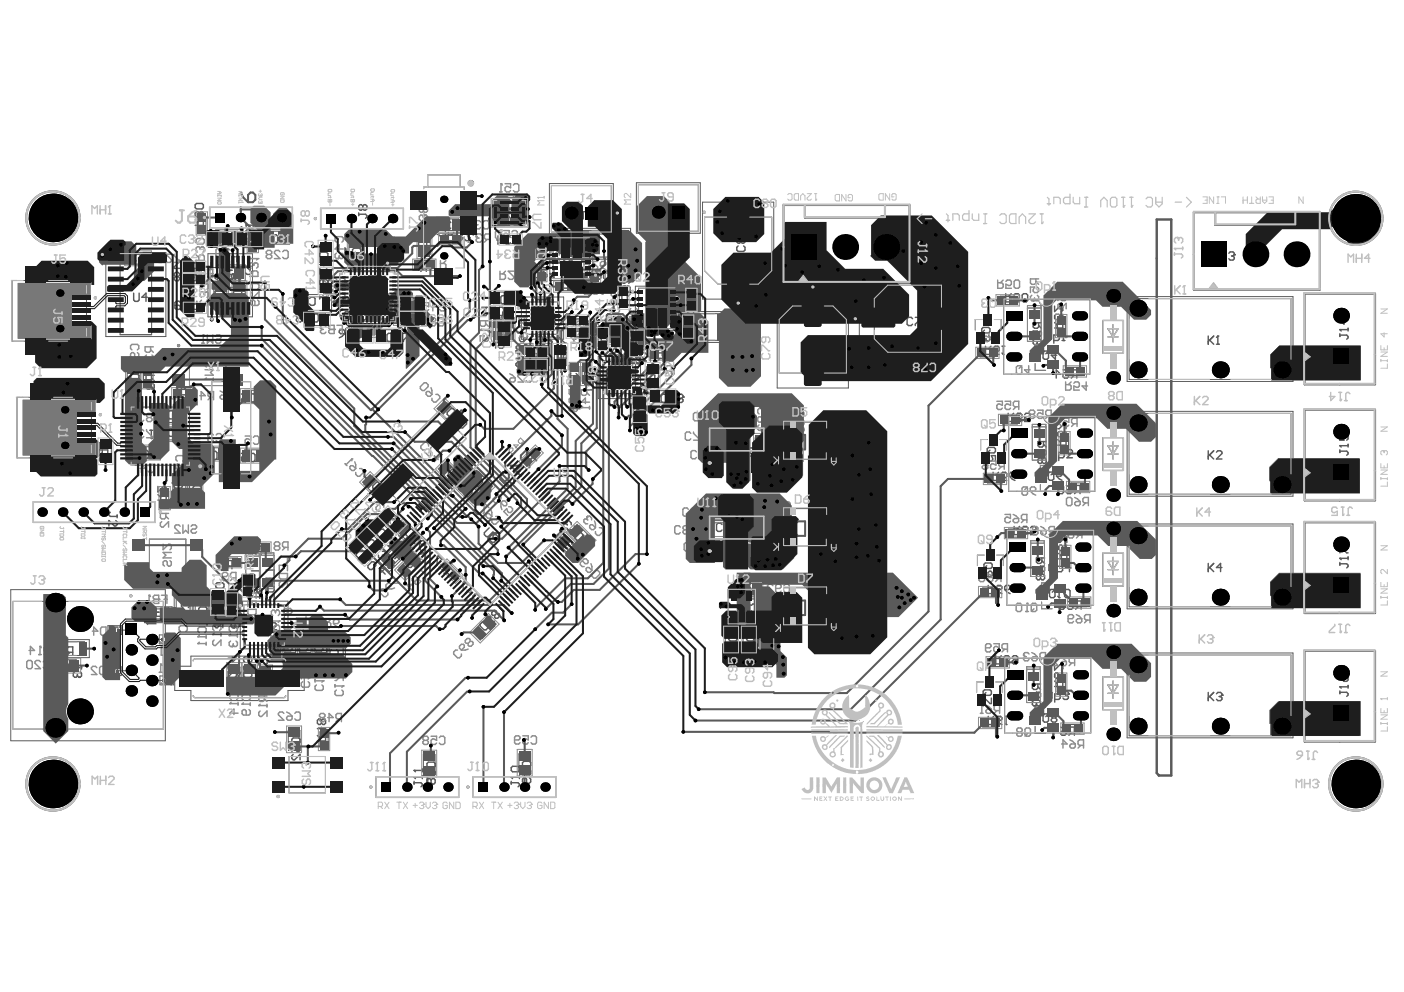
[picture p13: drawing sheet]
<svg xmlns="http://www.w3.org/2000/svg" width="297mm" height="210mm" viewBox="0 0 297 210" stroke-linecap="round" stroke-linejoin="round" font-family="sans-serif">
<g fill="none" stroke="#5a5a5a" stroke-width=".21">
<path d="M116.2 38.8h13.6v10.7h-13.6zM134.6 38.7h13.6v10.7h-13.6zM22.4 53.4h12.7v17.8h-12.7zM44 53.7h9.4v13.3h-9.4zM46 56.1h5.9v3.3h-5.9zM76.6 48.4h3.8v7.6h-3.8zM116.3 50h9.1v9.4h-9.1zM120 48.3h13.4v6.5h-13.4zM148.6 42.8h15.1v20.5h-15.1zM181.8 59.9h20.5v15.1h-20.5zM62.6 62.3h7.6v3.8h-7.6zM74.4 68h5.8v3.4h-5.8z"/>
<path d="M110.3 62.8h8.9v9h-8.9zM126.6 75.4h8.9v8.9h-8.9zM134.4 60.6h9.1v9.4h-9.1zM143.1 65.9h13.3v6.6h-13.3zM164.4 61.6h15.1v20.5h-15.1zM238.5 62.8h35.1v17.9h-35.1zM150.3 90.5h7.6v3.9h-7.6zM162.7 90.2h3.9v7.5h-3.9zM238.5 87h35.1v18h-35.1zM80 118.6l4.1-4.1 2.4 2.3-4.1 4.2zM148.1 110.2h7.6v3.8h-7.6zM160.3 110h3.9v7.6h-3.9z"/>
<path d="M238.5 110.9h35.1v17.9h-35.1zM2.3 124.8h32.7v31.9h-32.7zM11.3 135.3h7.6v3.9h-7.6zM22.8 132.4h2.9v1.9h-2.9zM30.6 128.4h5.8v3.4h-5.8zM33.7 134.3h2.9v1.9h-2.9zM36.9 123.9h3.8v7.6h-3.8zM50.8 127.2h10.1v10.1h-10.1zM69.3 134.6h3.8v7.5h-3.8zM156 126.3h7.6v3.8h-7.6zM160.3 132.5h3.9v7.6h-3.9zM238.5 138.2h35.1v17.9h-35.1z"/>
<path d="M22.7 141.1h2.9v1.9h-2.9zM33.8 143h2.9v1.9h-2.9z"/>
</g>
<path d="M121.1 48.8h11.3v5.6h-11.3zM144.1 66.4h11.3v5.6h-11.3zM37 141h3.4v-2.2h20.5v2.2h3.5v5.1h-3.5v2.1h-20.5v-2.1h-3.4z" fill="none" stroke="#5a5a5a" stroke-width=".22"/>
<path d="M31.7 91.1h.6M32 91.1v1.7M32.9 92.8v-1.5l.3-.2h.6l.2 .2v1.5" fill="none" stroke="#5a5a5a" stroke-width=".3"/>
<circle cx="32" cy="92.8" r=".15" fill="#5a5a5a"/>
<path d="M32.3 92.5l-.3 .3" fill="none" stroke="#5a5a5a" stroke-width=".3"/>
<g fill="#5a5a5a">
<path d="M102.2 97.3l1.3-1.3h.2l1.3 1.3z"/>
<path d="M234.8 74.8h1.3v3.2h-1.3z"/>
<path d="M233.3 73.2h4.4v.9h-4.4z"/>
<path d="M234.8 64.6h1.3v3.2h-1.3z"/>
<path d="M256 60.8l.7-.8 .9 1.1h-1.6z"/>
<path d="M169.2 59.2l.7-.7 .9 1.1h-1.6z"/>
<path d="M276.1 99.4h.3l.8 .8-1.1 .8z"/>
<path d="M234.8 99.6h1.3v3.2h-1.3z"/>
<path d="M233.3 98h4.4v.9h-4.4z"/>
<path d="M234.8 89.3h1.3v3.3h-1.3z"/>
<path d="M276.1 150.4h.3l.8 .8-1.1 .9z"/>
<path d="M276.1 123.2h.3l.8 .8-1.1 .9z"/>
<path d="M234.8 124h1.3v3.3h-1.3z"/>
<path d="M233.3 122.5h4.4v.9h-4.4z"/>
<path d="M234.8 113.8h1.3v3.3h-1.3z"/>
<path d="M234.8 150.2h1.3v3.2h-1.3z"/>
<path d="M233.3 148.6h4.4v.9h-4.4z"/>
<path d="M234.8 140h1.3v3.2h-1.3z"/>
<path d="M276.1 74.8h.3l.8 .8-1.1 .9z"/>
</g>
<g fill="none" stroke="#5a5a5a" stroke-width=".22">
<path d="M89.6 39.9v-.3h8.6v.5M90.5 39.6v-2.6h6.9v2.6M116.7 39.3h12.6v9.8h-12.6zM135.1 39.1h12.6v9.8h-12.6zM2.6 59.4h15.7v12.8h-15.7zM25.4 53.9h6.7v16.9h-6.7zM27.3 53.4h3.8v2.5h-3.8zM39.6 55.6h3v1.7h-3zM39.6 58.2h3v1.7h-3zM41.8 45.8h1.8v3h-1.8zM44.4 56.6h8.6v7.5h-8.6zM44.7 49.4h3.7v2.4h-3.7z"/>
<path d="M46.6 48.9h3.7v2.5h-3.7zM47.1 56.5h3.7v2.5h-3.7zM50.9 49.4h3.8v2.4h-3.8zM52.6 49.5h1.8v3.1h-1.8zM56.6 48.9h3.7v2.5h-3.7zM67.7 51.8h2.4v3.7h-2.4zM67.7 57.6h2.4v3.8h-2.4zM73.8 50.9h2.5v3.8h-2.5zM75.1 58.9h3.7v2.5h-3.7zM77 49.5h2.9v5.4h-2.9zM80.7 51.1h2.4v3.8h-2.4zM88.3 55.1h3v1.8h-3z"/>
<path d="M88.6 50h2.4v3.8h-2.4zM89.6 45.1v11.6M93.3 46.3h3.8v2.5h-3.8zM93.7 49.7h3.1v1.8h-3.1zM98.2 50.1v6.6M105.9 45.2h3.7v2.4h-3.7zM106.2 41.8h3.7v2.5h-3.7zM106.5 49.8h3.1v1.8h-3.1zM111.7 57.5h3.1v1.8h-3.1zM113.6 50.8h1.7v3.1h-1.7zM117 50.4h7.7v8.5h-7.7zM118 59.8h3.1v1.7h-3.1z"/>
<path d="M123.1 57.9h3v1.7h-3zM149.1 45.9h14.2v11.4l-2.9 2.8h-8.5l-2.8-2.8zM170.9 59.6l-.9-1.2-1 1.2M26.9 77.6h2.5v3.8h-2.5zM30.4 78.3h1.7v3h-1.7zM39.7 64.3h3.1v1.7h-3.1zM40.1 73.9h7.7v7.7h-7.7zM45.5 60.4h2.5v3.8h-2.5zM49.4 60.4h2.5v3.8h-2.5zM63.6 62.8h5.5v2.9h-5.5zM65.2 66.4h3.7v2.5h-3.7zM74.2 69.8h3.8v2.4h-3.8z"/>
<path d="M75.1 62h3.7v2.5h-3.7zM75.3 65.2h3.7v2.5h-3.7zM75.4 68.5h3.8v2.4h-3.8zM80.3 69.8h3.8v2.4h-3.8zM84.1 63.7h3.8v2.4h-3.8zM84.1 66.8h3.1v1.7h-3.1zM85.5 66.3h3.7v2.4h-3.7zM85.5 63h3.7v2.5h-3.7zM104.3 68.2h1.8v3h-1.8zM104.4 65.1h3.7v2.4h-3.7zM104.4 61.8h3.7v2.5h-3.7zM105.3 68.7h2.5v3.8h-2.5z"/>
<path d="M106.9 68.2h1.7v3.1h-1.7zM111.4 63.9h6.8v6.8h-6.8zM111.9 76.4h3v1.7h-3zM111.9 73.6v1.8h3.1v-1.8M112.4 73.6v3.8h-2.5v-3.8h6.3v3.8h-2.5v-3.8M117.3 73.6h2.5v3.8h-2.5zM120.7 67h3v1.7h-3zM120.7 69.5h3v1.8h-3zM120.8 77.6h1.7v3h-1.7zM123.1 77.6h1.8v3h-1.8zM123.8 69.1h2.5v3.7h-2.5zM126.7 70.2h1.7v3.1h-1.7z"/>
<path d="M127.6 76.5h6.9v6.8h-6.9zM128.8 68.2h2.4v3.8h-2.4zM129.4 69.6h1.7v3.1h-1.7zM129.8 75.3h3.1v1.8h-3.1zM131 61.5h1.8v3.1h-1.8zM132.3 70h1.8v3h-1.8zM133.6 70.8h2.4v3.7h-2.4zM135.1 61h7.7v8.5h-7.7zM136.8 77.6h2.5v3.8h-2.5zM138.3 74.1h3.1v1.8h-3.1zM144.7 67.6h1.8v3.1h-1.8zM145.4 61.9h1.8v3.1h-1.8z"/>
<path d="M164.9 67.6l2.8-2.9h8.5l2.9 2.9v11.3h-14.2zM185 63.2l2.8-2.9h11.4v14.2h-11.4l-2.8-2.8zM207.3 73.8h3.1v1.7h-3.1zM211.6 62.7h3.1v1.7h-3.1zM212.3 63.3h18.3v15.8h-18.3zM223.6 67.5h1.8v3.1h-1.8zM225.9 77.7h3.1v1.8h-3.1zM238.9 63.2h34.2v17.1h-34.2zM257.7 61.2l-.9-1.3-1 1.3M276 74.6l1.3 1-1.3 1M3.6 84.1h15.7v12.8h-15.7zM21.1 93.6h2.5v3.8h-2.5z"/>
<path d="M27.8 86.1h12.3v12.3h-12.3zM29.2 94.5h3.8v2.5h-3.8zM34 86.9h3.8v2.5h-3.8zM34 90.6h3.8v2.5h-3.8zM37.2 82.3h3.1v1.8h-3.1zM43.7 94.7h3.8v2.5h-3.8zM44.8 80.8h8.2v19.5h-8.2zM51.8 82.6h3.7v2.4h-3.7zM51.8 95.2h3.7v2.4h-3.7zM92.9 87l-13.8 13.8 5.8 5.8 13.8-13.8-6-5.9 1.8-1.8 2.7 2.7-1.8 1.7M93 99.6l1.8-1.7 2.6 2.7-1.7 1.7zM110.7 97.2l2.2-2.2 1.2 1.2-2.2 2.2z"/>
<path d="M134.1 84.7h2.5v3.8h-2.5zM138.3 82.7h3.7v2.4h-3.7zM151.4 91h5.5v2.9h-5.5zM153 87.6h3.8v2.5h-3.8zM153.2 94.8h3.7v2.5h-3.7zM159.8 92.7h2.4v3.7h-2.4zM163.2 91.2h2.9v5.5h-2.9zM165.8 95.7v1.5h9.1v-1.4M167.1 92.9h2.5v3.8h-2.5zM174.9 89.3h-9.1v1.7M174.9 89.3v1.4M212.1 88h3.1v1.7h-3.1z"/>
<path d="M213.4 88.1h18.2v15.9h-18.2zM224.3 92.3h1.8v3.1h-1.8zM238.9 87.5h34.2v17.1h-34.2zM276 99.2l1.3 1-1.3 .9M31.6 114.1h7.7v7.7h-7.7zM34 103.9h1.7v3.1h-1.7zM36.8 101.1h2.5v3.8h-2.5zM40.1 101.2h2.5v3.8h-2.5zM47.2 118.1h3v1.7h-3zM53.4 115h3.1v1.7h-3.1zM74.1 116.3l1.7-1.7 2.7 2.6-1.8 1.8zM76.3 114.1l1.8-1.8 2.6 2.7-1.7 1.7z"/>
<path d="M77 102.4l1.7-1.7 2.7 2.7-1.7 1.7zM78.5 111.9l1.8-1.8 2.6 2.7-1.7 1.7zM80.8 109.7l1.7-1.8 2.7 2.7-1.8 1.7zM81.1 118.2l2.6-2.7 1.8 1.8-2.7 2.6zM84 112.4l1.8-1.8 2.6 2.7-1.7 1.7zM97.3 103.8l1.7-1.8 2.7 2.7-1.7 1.7zM99.5 101.5l1.8-1.7 2.6 2.7-1.7 1.7zM118.2 115.2l1.8-1.7 2.6 2.6-1.7 1.8zM120.8 113l1.7-1.8 2.7 2.7-1.8 1.7zM149.1 110.6h5.5v2.9h-5.5zM150.9 107.1h3.8v2.5h-3.8zM151 114.5h3.8v2.4h-3.8z"/>
<path d="M157.4 112.8h2.4v3.8h-2.4zM160.8 111h2.9v5.5h-2.9zM164.6 112.8h2.4v3.8h-2.4zM165.8 114v1.5h9.1v-1.5M174.9 107.6h-9.1v1.7M174.9 107.6v1.4M208.9 100.5h3.1v1.7h-3.1zM213 112.3h18.3v15.8h-18.3zM213.4 111.9h3.1v1.8h-3.1zM224.5 116.3h1.8v3.1h-1.8zM226.6 103.9v-1.7h3.1v1.7M238.9 111.3h34.2v17.1h-34.2z"/>
<path d="M2.7 127.2h31.9v27.1h-31.9zM12.4 135.8h5.4v2.9h-5.4zM12.4 139.6h3.7v2.5h-3.7zM31.6 128.8h3.8v2.5h-3.8zM37.3 125h2.9v5.4h-2.9zM41.3 126.9h2.5v3.7h-2.5zM44.6 126.9h2.5v3.8h-2.5zM44.9 125.5h2.5v3.7h-2.5zM48.1 126.9h2.5v3.8h-2.5zM48.2 126.4h1.7v3.1h-1.7zM51.6 122.4h1.7v3h-1.7zM51.6 128h8.6v8.5h-8.6z"/>
<path d="M57.6 135.7h1.7v3.1h-1.7zM60.1 135.5h2.4v3.8h-2.4zM63.3 135.5h2.5v3.8h-2.5zM63.6 131.1h3.1v1.7h-3.1zM66.6 135.6h2.5v3.7h-2.5zM69.7 135.6h2.9v5.5h-2.9zM84.4 120.2l2.7-2.7 1.7 1.8-2.7 2.6zM93.8 120.4l1.2-1.2 2.2 2.1-1.3 1.3zM100.3 133.4l2.6-2.7 1.8 1.8-2.7 2.6zM153.4 133.4h2.5v3.8h-2.5zM154 124.7h5.8v7.3h-5.8v-1.1l.3-.3-.3-.3zM156.7 123.4h3.7v2.5h-3.7z"/>
<path d="M156.9 130.4h3.7v2.4h-3.7zM157.1 126.7h5.5v2.9h-5.5zM157.2 133.4h2.5v3.8h-2.5zM160.8 133.5h2.9v5.5h-2.9zM165.8 130.8v1.5h9.1v-1.5M174.9 124.4h-9.1v1.6M174.9 124.4v1.4M207.9 124.4h3.1v1.7h-3.1zM212.5 139.3v15.8h18.3v-15.8h-21.3v1.7h3.1v-1.7M226.8 126.6h3.1v1.8h-3.1zM238.9 138.6h34.2v17.1h-34.2zM276 123l1.3 1-1.3 .9"/>
<path d="M48.3 141.1h2.5v3.8h-2.5zM51.6 141.1h2.4v3.8h-2.4zM54.8 141.6h2.5v3.8h-2.5zM61 154.6h2.4v3.7h-2.4zM67.7 154.9h1.7v3h-1.7zM89.6 159.7h2.4v3.7h-2.4zM109.8 159.5h2.4v3.8h-2.4zM207.9 152.1h3.1v1.7h-3.1zM223.6 143.3h1.8v3.1h-1.8zM225.4 153.3h3.1v1.7h-3.1zM276 150.2l1.3 1-1.3 .9M61.1 160.1h7.8v7.7h-7.8z"/>
</g>
<path d="M150.1 90.6h11.5v4.8h-11.5zM87.5 112l16.1-16.1 16.1 16.1-16.1 16.1zM150.1 109.3h11.5v4.7h-11.5z" fill="none" stroke="#5a5a5a" stroke-width=".34"/>
<path d="M244.7 46.4h3.1v117.7h-2.6l-.5-.5z" fill="none" stroke="#5a5a5a" stroke-width=".51"/>
<g fill="none" stroke="#5a5a5a" stroke-width=".21">
<path d="M44.4 43.9h17.5v4.3h-17.5zM67.8 44.1h17.5v4.3h-17.5zM72.5 56.9h1v-.6h9v.6h1.1v1.1h.6v9h-.6v1.1h-1.1v.6h-9v-.6h-1v-1.1h-.7v-9h.7zM103.9 42h7.7v6h-7.7zM207.8 67.6h-1.5v2.2M210.4 67.6h1.4v2.2M217.4 64.7h2.8l.1 7.5h-2.9zM217.4 65.2h2.8M219 77v1.4h2.2M221.2 72.9h-2.2v1.4M208.9 93h-1.4v2.2M211.5 93h1.5v2.2"/>
<path d="M218.4 89.8h2.9v7.6h-2.9zM218.4 90.3h2.9M222.3 98.5h-2.2v1.4M7 106.2h25.8v4.3h-25.8zM52 117.2h2.9v7.5h-2.9zM52 117.7h2.9M55.1 117h2.8l.1 7.5h-2.9zM55.1 117.5h2.8M208.2 117.5h-1.4v2.2M210.8 117.5h1.5v2.2M218.1 114.4h2.8l.1 7.6h-2.9zM218.1 114.9h2.8"/>
<path d="M220.1 102.6v1.4h2.2M23.6 132.8h1.4v1h-1.4zM34.5 134.8h1.3v1h-1.3zM220.4 127.4v1.4h2.2M222.6 123.4h-2.2v1.4M23.5 141.5h1.4v1h-1.4zM34.6 143.5h1.4v1h-1.4zM208.1 144.3h-1.5v2.2M210.7 144.3h1.4v2.2M217.2 141.1h2.9v7.6h-2.9zM217.2 141.6h2.9M219 153.7v1.5h2.2"/>
<path d="M221.2 149.7h-2.2v1.4M79.6 164.4h17.5v4.3h-17.5zM100.1 164.4h17.5v4.3h-17.5z"/>
</g>
<g fill="none" stroke="#5a5a5a" stroke-width=".26">
<path d="M233.3 67.8h4.4v7h-4.4zM234.4 71.3h2.2M234.4 69.5h2.2l-1.1 1.8zM235.5 68.7v3.7M233.3 92.6h4.4v7h-4.4zM234.4 96.1h2.2M234.4 94.3h2.2l-1.1 1.8zM235.5 93.5v3.7M233.3 117.1h4.4v6.9h-4.4zM234.4 118.8h2.2l-1.1 1.7zM235.5 117.9v3.7M41.3 139.4h18.7"/>
<path d="M234.4 120.5h2.2M41.3 147.6h18.7M233.3 143.2h4.4v7h-4.4zM234.4 146.7h2.2M234.4 145h2.2l-1.1 1.7zM235.5 144.1v3.7"/>
</g>
<path d="M165.8 43.4h26.6v16.4h-26.6zM170.3 43.5v2.5h16.9v-2.5M252.6 44.9h26.6v16.4h-26.6zM257.1 45v2.6h16.9v-2.6M276 62.1h14.9v19.2h-14.9zM276 86.7h14.9v19.2h-14.9zM276 110.5h14.9v19.2h-14.9zM276 137.7h14.9v19.2h-14.9z" fill="none" stroke="#5a5a5a" stroke-width=".44"/>
<g fill="#5a5a5a">
<path d="M167.2 89.3h1.1v1.5h-1.1z" fill-rule="evenodd"/>
<path d="M167.3 95.7h1.1v1.5h-1.1z" fill-rule="evenodd"/>
<path d="M167.3 114h1.1v1.5h-1.1z" fill-rule="evenodd"/>
<path d="M167.2 107.6h1.1v1.5h-1.1z" fill-rule="evenodd"/>
<path d="M167.2 124.4h1.1v1.4h-1.1z" fill-rule="evenodd"/>
<path d="M167.3 130.7h1.1v1.6h-1.1z" fill-rule="evenodd"/>
</g>
<path d="M108.7 100l1.5-1.5h-2.2l2.2 2.2M112 97.4v1.5M112.7 96.7l-1 1.1h-.8l-.7-.7v-.7l1.1-1.1 2.2 2.1M167.3 92.5l-.6-.5h-1l-.5 .5v1.1l.5 .5h.5l1.1-.5v1.5h-2.1M168.3 92.5l.5-.5h1.5v3.1h-1.5l-.5-.5zM108.7 101.4v.8l-.7 .7h-.7l-1.5-1.5v-.7l.8-.7h.7l.4 .3v.8l-1.1 1.1M165.2 110.8l.5-.5h1l.6 .5v1.1h-1.6l-.5-.6zM167.3 111.9l-1.1 1-1 .5M168.3 110.8l.5-.5h1.5v3.1h-1.5l-.5-.5zM167.3 127.1v.5l-2.1 2v.5h2.1M168.3 127.6l.5-.5h1.5v3h-1.5l-.5-.5z" fill="none" stroke="#5a5a5a" stroke-width=".43"/>
<path d="M222.5 95.1h.6l.3 .3v1.2l-.3 .3h-.6l-.2-.3v-1.2zM224 96.9h.9l.3-.3v-.6l-.3-.3h-.9v1.7M225.7 95.4l.3-.3h.6l.3 .3v.3l-1.2 1.2h1.2M80.5 102.8v-.4l-.4-.4h-.4l-.8 .8v.4l.4 .4h.4M80.5 103.6l.4-.4h.4l.4 .4v.5l-.2 .2h-.4zM80.5 103.6v.9l.2 .6M82.3 104.3l.5 .4M82.5 104.5l-1.2 1.2M103.5 111.7l-1 1v.4l.4 .4h.4l1-1M103.7 113.9v.5l.4 .4h.4l.8-.9v-.4l-.4-.4h-.4l-.2 .2v.4l.6 .7" fill="none" stroke="#5a5a5a" stroke-width=".3"/>
<circle cx="81.3" cy="105.7" r=".15" fill="#5a5a5a"/>
<g fill="none" stroke="#5a5a5a" stroke-width=".3">
<path d="M96.2 87.3v-.4l-.4-.4h-.4l-.8 .8v.4l.4 .4h.4M96.2 88.1l.5-.4h.4l.4 .4v.4l-.2 .2h-.4zM96.2 88.1v.8l.3 .6M97.1 89.7l.8-.8h.4l.4 .4v.4l-.8 .8h-.4l-.4-.4zM77 117.2v-.4l-.4-.4h-.4l-.8 .8v.4l.4 .5h.4M77.6 117.4l.9 .9-.2 .2h-1.7l-.2 .2M77.8 119.7l.9-.8h.4l.4 .4v.4l-.8 .8h-.4l-.5-.4zM79.3 115v-.4l-.5-.4h-.4l-.8 .8v.4l.4 .4h.4M79.9 115.2l.8 .8-.2 .2h-1.7l-.2 .2M80.9 116.7h.4l.4 .4v.4l-.2 .2M81.3 105.3v.4M97 103.1l.2-.2h.4l.6 .6-.4 .4h-.4l-.4-.4z"/>
<path d="M97.6 101.6l-.8-.8-.2 .2v1.7l-.2 .2M98 102l.2 .7v.8M99 103.5h.4l.4 .4v.4l-.8 .8h-.4l-.4-.4v-.4"/>
</g>
<circle cx="81.5" cy="117.7" r=".15" fill="#5a5a5a"/>
<path d="M80.1 117.5v.4l.4 .4h.4l.2-.2v-.4M80.9 117.5l.2 .2M81.1 117.7h.4M81.5 112.8v-.4l-.4-.4h-.4l-.9 .8v.4l.4 .4h.5M82.1 113l.8 .8-.2 .2h-1.6l-.2 .2M83.1 114.4h.4l.4 .4v.4l-.2 .3h-1.6l.8 .8M83.7 110.6v-.4l-.4-.4h-.4l-.8 .8v.4l.4 .4h.4M84.3 110.8l.8 .8-.2 .2h-1.6l-.2 .2M84.3 113.3l.4 .4M85.8 112.2l-1.3 1.3" fill="none" stroke="#5a5a5a" stroke-width=".3"/>
<circle cx="85.8" cy="112.2" r=".15" fill="#5a5a5a"/>
<g fill="none" stroke="#5a5a5a" stroke-width=".3">
<path d="M48.4 59.7h1.4l.3 .3v.5l-.3 .3h-1.4M48.4 57.9v1.2h.8l-.2-.6v-.3l.2-.3h.6l.3 .3v.6l-.3 .3M124.9 72.4l-.3 .3v.6l.3 .2h.3M125.7 70.7v.8l-.3 .3h-.5l-.3-.3v-.8h1.7M125.7 71.2l.6 .6M85.3 112.2h.5M93.3 119.5l.8 .8v-1.2l-1.2 1.2M93.5 118.4l-.8-.8-.2 .2v1.7l-.2 .2M152.8 111l-.3-.3h-.6l-.3 .3v1.2l.3 .2h.6l.3-.2M153.6 111.6l-.3 .3v.3l.3 .2h.6l.3-.2v-.3l-.3-.3M153.6 111.6l-.3-.3v-.3l.3-.3h.6l.3 .3v.3l-.3 .3M153.6 111.6h.6"/>
<path d="M155.1 111l.3-.3h.5l.3 .3v.6l-.3 .3-.8-.3v.8h1.1M93.9 121.3h.8M95.1 121.7l-.6-.6v-.4l.4-.4h.5l.6 .6-1.3 1.2"/>
</g>
<circle cx="125.2" cy="73.5" r=".15" fill="#5a5a5a"/>
<path d="M124.6 74.1v1.2h.3l1.1-1.2h.3M125.4 73.3l-.2 .2M125.4 73v.3M126 72.4l.3 .3v.6l-.3 .2h-.3l-.3-.2M129.8 70.9l-.3-.2v-.6l.3-.3h1.2l.3 .3v.6l-.3 .2M130.4 73.3h.6l.3 .2v.6l-.3 .3h-.3l-.3-.3zM130.4 73.3l-.6 .5-.3 .6M131 71.5l.3 .3v.6l-.3 .3h-.6l-.3-.3 .3-.9h-.9v1.2M156.6 128v1.5l.2 .3h.6l.3-.3v-1.5M158.3 129.8h.6M158.6 128v1.8" fill="none" stroke="#5a5a5a" stroke-width=".3"/>
<circle cx="158.6" cy="128" r=".15" fill="#5a5a5a"/>
<path d="M158.6 128l-.3 .3M159.7 128.3l.3-.3h.6l.3 .3v.3l-1.2 1.2h1.2M87.6 165.3v.6M87.6 165.6h1.5l.2 .3v.3l-.2 .3M87.6 164.5h1.7M89.3 164.2v.6" fill="none" stroke="#5a5a5a" stroke-width=".3"/>
<circle cx="87.6" cy="164.5" r=".15" fill="#5a5a5a"/>
<path d="M87.6 164.5l.3 .3M87.6 163h1.7M89.3 162.7v.6" fill="none" stroke="#5a5a5a" stroke-width=".3"/>
<circle cx="87.6" cy="163" r=".15" fill="#5a5a5a"/>
<path d="M49.4 59.7v1.1l1.2-1.1h.2l.3 .3v.5l-.3 .3M50.3 57.9v.9l.3 .3h.2l.3-.3v-.6l-.3-.3h-1.1l-.3 .3v.6l.3 .3M32.1 79.4v.9l-.3 .3h-.6l-.3-.3v-.9h1.7M32.1 80l.5 .6M49.7 61.4l-.3 .3v.6l.3 .3h1.1l.3-.3v-.6l-.3-.3M31.2 81.1l-.3 .3v.6l.3 .3h.3M87.6 163l.3 .3" fill="none" stroke="#5a5a5a" stroke-width=".3"/>
<circle cx="31.5" cy="82.3" r=".15" fill="#5a5a5a"/>
<path d="M21.1 95.2h1.7v.9l-.3 .3h-.6l-.3-.3v-.9M21.1 96.9v.6M21.1 97.2h1.7M21.6 95.8l-.5 .6M28 80.4l-.3-.3v-.6l.3-.3h1.1l.3 .3v.6l-.3 .3M29.1 80.9l.3 .3v.6l-.3 .3h-1.1l-.3-.3v-.6l.3-.3h.3l.2 .3v.9M31.8 82l-.3 .3M31.8 81.7v.3M32.3 81.1l.3 .3v.6l-.3 .3h-.2l-.3-.3" fill="none" stroke="#5a5a5a" stroke-width=".3"/>
<circle cx="22.8" cy="97.2" r=".15" fill="#5a5a5a"/>
<path d="M22.5 96.9l.3 .3M221.9 119.5l.3-.3h.6l.3 .3v1.2l-.3 .3h-.6l-.3-.3zM64.7 130.5v1.8h.9l.3-.3v-.6l-.3-.3h-.9M65.9 130.5l-.6 .6M66.5 131.4l.6 .6 .5 .3M66.5 130.8l.3-.3h.6l.2 .3v.3l-.2 .3h-.9zM223.7 121h.8l.3-.3v-.6l-.3-.3h-.8v1.8M226.6 120.1h-1.2l.9-.9v1.8M221.4 146.5l.3-.2h.6l.3 .2v1.2l-.3 .3h-.6l-.3-.3zM223.1 148h.9l.3-.3v-.6l-.3-.3h-.9v1.8M224.9 146.5l.3-.2h.5l.3 .2v.3" fill="none" stroke="#5a5a5a" stroke-width=".3"/>
<circle cx="226" cy="146.8" r=".15" fill="#5a5a5a"/>
<path d="M209.1 151.6v1.7h.8l.3-.3v-.6l-.3-.2h-.8M210.2 151.6l-.5 .6M210.8 152.4l.6 .6 .6 .3M210.8 151.9l.3-.3h.6l.3 .3v.3l-.3 .2h-.9zM212.6 151.6h.5M212.8 151.6v1.7M225.5 147.1h.2M225.7 147.1l.3 .3v.3l-.3 .3h-.5l-.3-.3M226 146.8l-.3 .3" fill="none" stroke="#5a5a5a" stroke-width=".3"/>
<circle cx="212.8" cy="153.3" r=".15" fill="#5a5a5a"/>
<g fill="none" stroke="#5a5a5a" stroke-width=".3">
<path d="M212.6 153l.2 .3M218.7 148.2l-.3 .3v.6l.3 .3h.3M219.3 146.5h.6l.3 .3v.5l-.3 .3h-.3l-.3-.3zM219.3 146.5l-.6 .5-.3 .6M219.6 144.7v.9l-.3 .3h-.6l-.3-.3v-.9h1.8M219.6 145.3l.6 .6M220.7 151.3l.3-.2h.5l.3 .2v1.2l-.3 .3h-.5l-.3-.3zM221.8 151.1l-.5 .5M222.7 154.7h1.1l-.8-.9v1.8M222.7 151.9l-.3 .3v.3l.3 .3h.6l.3-.3v-.3l-.3-.3M222.7 151.9l-.3-.3v-.3l.3-.2h.6l.3 .2v.3l-.3 .3M222.7 151.9h.6"/>
<path d="M223.1 145.3h1.8v-.9l-.3-.3h-.6l-.3 .3v.9M223.1 140.6v1.2l1.2-1.2h.3l.3 .3v.6l-.3 .3M223.1 144.1l.6 .6M223.1 142.7l.3-.3h.3l.3 .3v.8h-.6l-.3-.3zM224.4 153.8l.6 .3 .6 .6M224.4 155l.3-.3h.9v.6l-.3 .3h-.6l-.3-.3zM224.9 142.4l-.3 .5-.6 .6M226.7 155l-.6 .6M227.3 155h-.9l-.3-.3v-.6l.3-.3h.9v1.8"/>
</g>
<circle cx="219" cy="149.4" r=".15" fill="#5a5a5a"/>
<g fill="none" stroke="#5a5a5a" stroke-width=".3">
<path d="M209.1 123.9v1.7h.8l.3-.3v-.6l-.3-.2h-.8M210.2 123.9l-.5 .6M210.7 138.7v1.8h.8l.3-.3v-.6l-.3-.3h-.8M210.8 124.7l.6 .6 .6 .3M210.8 124.2l.3-.3h.6l.3 .3v.3l-.3 .2h-.9zM211.8 138.7l-.5 .6M212.4 139l.3-.3h.6l.3 .3v.6l-.3 .3-.9-.3v.9h1.2M212.6 124.2l.2-.3h.6l.3 .3v.3l-.3 .2h-.8zM212.6 124.7l.5 .6 .6 .3M214.2 139l.2-.3h.6l.3 .3v1.2l-.3 .3h-.6l-.2-.3v-.3l.2-.3h.9M222 125l.3-.3h.6l.3 .3v1.2l-.3 .3h-.6l-.3-.3zM223.2 124.7l-.6 .6"/>
<path d="M223.8 124.7h.6M224.1 124.7v1.8M224.1 128h.9l.3-.3v-.2l-.3-.3h-.6l-.3 .3v1.1l.3 .3h.6l.3-.3M225.8 127.2l.6 .3 .6 .5M226.1 128h.9v.6l-.3 .3h-.6l-.3-.3v-.3zM228.1 128.3l-.5 .6M228.7 128.3h-.8l-.3-.3v-.5l.3-.3h.8v1.7M219.3 149.1l-.3 .3M219.3 148.8v.3M219.9 148.2l.3 .3v.6l-.3 .3h-.3l-.3-.3"/>
</g>
<circle cx="224.1" cy="126.5" r=".15" fill="#5a5a5a"/>
<g fill="none" stroke="#5a5a5a" stroke-width=".3">
<path d="M220.7 74.6l.3-.3h.5l.3 .3v1.1l-.3 .3h-.5l-.3-.3zM221.8 74.3l-.5 .6M223.2 79.1h1.1l-.8-.8v1.7M223.3 74.3v1.7l-.9-.8h1.2M224.9 78.3h1.2v.8l-.6-.3h-.3l-.3 .3v.6l.3 .3h.6l.3-.3M227.2 79.4l-.5 .6M227.8 79.4h-.9l-.2-.3v-.5l.2-.3h.9v1.7M210.1 99.9v1.8h.9l.3-.3v-.6l-.3-.3h-.9M211.3 99.9l-.6 .6M213.3 87.4v1.8h.9l.3-.3v-.6l-.3-.3h-.9M214.5 87.4l-.6 .6M215 87.7l.3-.3h.6l.3 .3v.6l-.3 .3-.9-.3v.9h1.2"/>
<path d="M216.8 87.7l.3-.3h.5l.3 .3v.6l-.3 .3-.8-.3v.9h1.1M220.5 97.2l-.3-.3h-.3l-.3 .3v.6l.3 .3h.3l.3-.3M220.5 97.2l.3-.3h.3l.2 .3v.6l-.2 .3h-.3l-.3-.3M220.5 97.2v.6M220.8 93.4v.9l-.3 .3h-.6l-.3-.3v-.9h1.7M220.8 94l.5 .6M221.1 95.2l.2 .3v.5l-.2 .3h-.6l-.3-.3 .3-.8h-.9v1.1M222.1 99.9h.6l.2 .3v1.1l-.2 .3h-.6l-.3-.3v-1.1zM222.9 99.9l-.5 .6M223.8 94.2h1.7v-.9l-.3-.3h-.5l-.3 .3v.9M223.8 90.7h.3l1.1-1.1h.3v1.1M223.8 93l.6 .6"/>
<path d="M223.8 99.9h.6l.3 .3v.3l-.3 .3h-.9v-.6zM225.5 91.3v1.2h-.8l.3-.6v-.3l-.3-.3h-.6l-.3 .3v.6l.3 .3M119.8 110.4l.2-.2h.4l.5 .5v.4M120.4 112.3l.2-.2h.5l.6 .6-.4 .4h-.4l-.5-.4zM121.5 111.3l.2 .6v.8M122.5 112.7h.4l.4 .4v.4l-.8 .8h-.4l-.4-.4v-.4M211.8 100.2l.3-.3h.6l.3 .3v.6l-.3 .3-.9-.3v.9h1.2M213.6 100.8l.6 .6 .5 .3M213.6 100.2l.3-.3h.5l.3 .3v.3l-.3 .3h-.8zM214.6 111.4v1.7h.8l.3-.3v-.5l-.3-.3h-.8M215.7 111.4l-.6 .6M216.3 112.3l.6 .5 .6 .3"/>
<path d="M216.3 111.7l.3-.3h.6l.3 .3v.3l-.3 .3h-.9zM218 111.7l.3-.3h.6l.3 .3v.6l-.3 .2-.9-.2v.8h1.2M220.1 119.8l-.5 .6-.3 .6M220.1 119.8h.6l.3 .3v.6l-.3 .3h-.3l-.3-.3zM220.4 118.1v.8l-.3 .3h-.5l-.3-.3v-.8h1.7M220.4 118.6l.6 .6M223.5 100.8l.6 .5 .6 .3M223.9 103l.2-.3h.6l.3 .3v1.2l-.3 .3h-.6l-.2-.3zM224 118.2h1.7v-.8l-.3-.3h-.6l-.3 .3v.8M224 114.8h.3l1.1-1.2h.3v1.2M224 117.1l.5 .6M224 115.6l.3-.3h.2l.3 .3v.9h-.5l-.3-.3z"/>
<path d="M225.6 102.7l.6 .3 .6 .6M225.6 103.9l.3-.3h.9v.6l-.3 .3h-.6l-.3-.3zM225.7 115.3l-.3 .6-.6 .6M227.9 103.9l-.6 .6M228.5 103.9h-.9l-.3-.3v-.6l.3-.3h.9v1.8M220.1 121.8l-.3-.3h-.2l-.3 .3v.6l.3 .3h.2l.3-.3M220.1 121.8l.3-.3h.3l.3 .3v.6l-.3 .3h-.3l-.3-.3M220.1 121.8v.6M223.8 126.2l.3 .3M225.2 125l.3-.3h.6l.3 .3v1.2l-.3 .3h-.6l-.3-.3z"/>
</g>
<circle cx="119.8" cy="110.4" r=".15" fill="#5a5a5a"/>
<g fill="none" stroke="#5a5a5a" stroke-width=".3">
<path d="M99 98.6l.8 .8-.6 .6-.4-.8h-.4l-.4 .4v.4l.4 .4h.4M100.2 99.8l.2 .6v.9M82.1 118.4l1.2 1.2-.6 .7h-.4l-.2-.2v-.5l.6-.6M82.5 118l.8-.8 1.3 1.2M83.9 117.8l-.4 .4M86.5 118.4h-.4l-.4 .4v.5l.8 .8h.4l.4-.4v-.4M86.9 117.6l.4-.4h.5l.2 .2v.4l-.7 .6-.4-.4zM87.5 112.8v-.4l-.4-.5h-.4l-.8 .9v.4l.4 .4h.4M87.5 113.6l.4-.4h.5l.4 .4v.4l-.2 .2h-.5zM87.5 113.6v.8l.2 .6M88.6 116l1.2 1.2h-1.2l.8-.8M88.8 114.8l.4-.4h.4l.4 .4v.4l-.2 .2h-.4z"/>
<path d="M88.8 114.8v.8l.2 .6M88.8 118.2l-.6 .2h-.9M96.5 100v-.4l-.4-.4h-.4l-.8 .8v.4l.4 .4h.4M97.1 100.2l-.2 .2v1.7l-.2 .2-.8-.8M99 102.1l-1.2 1.2v-1.2l.8 .8M99.2 100.8l.2-.2h.4l.6 .7-.4 .4h-.4l-.4-.4zM101.3 101.3h.4l.4 .4v.4l-.8 .8h-.5l-.4-.4v-.4M119.8 110.4v.5M119.8 110.9l.2 .2M119.8 110.9h-.4l-.2 .2v.4l.4 .4h.4"/>
</g>
<circle cx="82.7" cy="119" r=".15" fill="#5a5a5a"/>
<path d="M82.1 118.4l-.6 .6v.4l.2 .2h.4l.6-.6M33.1 128.7v1.7h1.1M33.1 129.5h.5M34.8 129.5h.9l.3-.3v-.2l-.3-.3h-.9v1.7M80.7 121.1l.8-.8h-1.2l1.2 1.2" fill="none" stroke="#5a5a5a" stroke-width=".3"/>
<circle cx="34.8" cy="129.5" r=".15" fill="#5a5a5a"/>
<path d="M34.8 129.5h.9l.3 .3v.3l-.3 .3h-.9M36.5 128.7h.6M36.8 128.7v1.7" fill="none" stroke="#5a5a5a" stroke-width=".3"/>
<circle cx="36.8" cy="130.4" r=".15" fill="#5a5a5a"/>
<path d="M38.4 81.8v1.7h.9l.2-.2v-.6l-.2-.3h-.9M39.5 81.8l-.5 .6M41 81.8v1.7l-.9-.8h1.2M167.9 98.3h1.7M168.2 95.7l-.3-.3v-.6l.3-.3h1.1l.3 .3v.6l-.3 .3M168.8 96.5l-.3-.3h-.3l-.3 .3v.6l.3 .3h.3l.3-.3M168.8 96.5l.3-.3h.2l.3 .3v.6l-.3 .3h-.2l-.3-.3M168.8 96.5v.6M169.6 98v.6M36.5 130.1l.3 .3" fill="none" stroke="#5a5a5a" stroke-width=".3"/>
<circle cx="167.9" cy="98.3" r=".15" fill="#5a5a5a"/>
<g fill="none" stroke="#5a5a5a" stroke-width=".3">
<path d="M164.6 94.8l-.3-.3v-.6l.3-.3h1.1l.3 .3v.6l-.3 .3M164.6 97.1l-.3 .3v.6l.3 .3h.2l1.2-1.2v1.2M165.1 95.7l-.3-.3h-.2l-.3 .3v.6l.3 .2h.2l.3-.2M165.1 95.7l.3-.3h.3l.3 .3v.6l-.3 .2h-.3l-.3-.2M165.1 95.7v.6M168.2 98l-.3 .3M162.2 114.6l-.3-.2v-.6l.3-.3h1.1l.3 .3v.6l-.3 .2M162.7 115.5l-.3-.3h-.2l-.3 .3v.6l.3 .3h.2l.3-.3M162.7 117.2l-.3-.2h-.2l-.3 .2v.6l.3 .3h.2l.3-.3M162.7 115.5l.3-.3h.3l.3 .3v.6l-.3 .3h-.3l-.3-.3M162.7 117.2l.3-.2h.3l.3 .2v.6l-.3 .3h-.3l-.3-.3M162.7 115.5v.6"/>
<path d="M162.7 117.2v.6M165.3 117.9v1.2h.3l1.2-1.2h.3M165.6 115.6l-.3-.3v-.6l.3-.3h1.2l.3 .3v.6l-.3 .3M166.2 116.5l-.3-.3h-.3l-.3 .3v.5l.3 .3h.3l.3-.3M166.2 116.5l.3-.3h.3l.3 .3v.5l-.3 .3h-.3l-.3-.3M166.2 116.5v.5M156.1 129.5h.6M156.4 127.8v1.7M157.2 128.7h.9l.3-.3v-.3l-.3-.3h-.6l-.3 .3v1.2l.3 .2h.6l.3-.2M159 128.1l.3-.3h.5l.3 .3v1.2l-.3 .2h-.5l-.3-.2M162.2 135.4l-.3 .3v.6l.3 .3h1.1l.3-.3v-.6l-.3-.3M162.7 133.7v.8l-.3 .3h-.2l-.3-.3v-.5l.3-.3h1.1l.3 .3v.5l-.3 .3"/>
<path d="M162.7 131.9v1.2l-.8-.9h1.7"/>
</g>
<circle cx="156.4" cy="127.8" r=".15" fill="#5a5a5a"/>
<path d="M160.8 95.4l-.3-.3v-.6l.3-.3h1.2l.3 .3v.6l-.3 .3M160.8 97.7l-.3 .3v.6l.3 .3h.3M161.4 96.3l-.3-.3h-.3l-.3 .3v.5l.3 .3h.3l.3-.3M161.4 96.3l.3-.3h.3l.3 .3v.5l-.3 .3h-.3l-.3-.3M161.4 96.3v.5M156.4 127.8l.3 .3" fill="none" stroke="#5a5a5a" stroke-width=".3"/>
<circle cx="161.1" cy="98.9" r=".15" fill="#5a5a5a"/>
<path d="M161.4 98.6l-.3 .3M161.4 98.3v.3M162 97.7l.3 .3v.6l-.3 .3h-.3l-.3-.3" fill="none" stroke="#5a5a5a" stroke-width=".3"/>
<path d="M154 91h2.6l.5 .5v1l-.5 .5h-2.6M154 89.5h3.1M157.1 88.9v1.1" fill="none" stroke="#5a5a5a" stroke-width=".43"/>
<circle cx="154" cy="89.5" r=".21" fill="#5a5a5a"/>
<path d="M154 89.5l.5 .5M154 85.9l.5-.5h2.1l.5 .5v1l-.5 .5h-2.1l-.5-.5zM154 109.6h2.6l.5 .5v1.1l-.5 .5h-2.6M154 108.1h3.1M157.1 107.6v1" fill="none" stroke="#5a5a5a" stroke-width=".43"/>
<circle cx="154" cy="108.1" r=".21" fill="#5a5a5a"/>
<path d="M154 108.1l.5 .5M154 105.5h3.1M157.1 105v1" fill="none" stroke="#5a5a5a" stroke-width=".43"/>
<circle cx="154" cy="105.5" r=".21" fill="#5a5a5a"/>
<path d="M154 105.5l.5 .5" fill="none" stroke="#5a5a5a" stroke-width=".43"/>
<g fill="none" stroke="#5a5a5a" stroke-width=".3">
<path d="M158.4 115.6l-.3-.3v-.6l.3-.3h1.2l.3 .3v.6l-.3 .3M159 116.5l-.3-.3h-.3l-.3 .3v.5l.3 .3h.3l.3-.3M159 116.5l.3-.3h.3l.3 .3v.5l-.3 .3h-.3l-.3-.3M159 116.5v.5M159.6 117.9l.3 .3v.6l-.3 .3h-1.2l-.3-.3v-.6l.3-.3h.3l.3 .3v.9M155.4 124.5l-.3-.3h-.6l-.3 .3v.3l1.2 1.1h-1.2M156 125.1h.8l.3-.3v-.3l-.3-.3h-.6l-.2 .3v1.2l.2 .2h.6l.3-.2M156 130.6h.6l.3 .3v1.1l-.3 .3h-.6l-.3-.3v-1.1zM157.5 131.5h.8l.3-.3v-.3l-.3-.3h-.6l-.2 .3v1.1l.2 .3h.6l.3-.3M157.7 124.5l.3-.3h.6l.2 .3v1.2l-.2 .2h-.6l-.3-.2M158.3 134.5l-.3 .2v.6l.3 .3h1.1l.3-.3v-.6l-.3-.2M158.5 131h-.2l-.3 .3v.6l.3 .2"/>
<path d="M158.8 132.7v.9l-.3 .3h-.2l-.3-.3v-.6l.3-.3h1.1l.3 .3v.6l-.3 .3M159.2 130.9l.3-.3h.6l.3 .3v1.1l-.3 .3h-.6l-.3-.3"/>
</g>
<circle cx="158.5" cy="131" r=".15" fill="#5a5a5a"/>
<g fill="none" stroke="#5a5a5a" stroke-width=".3">
<path d="M92.5 49.6h.3l1.1 1.2h.3v-1.2M92.8 47.9l-.3 .3v.2l.3 .3h1.4M94.2 48.4v.6M128.7 79.3l-.3-.3v-.3l.3-.3h.6l.3 .3v.3l-.3 .3M128.7 79.3l-.3 .3v.3l.3 .3h.6l.3-.3v-.3l-.3-.3M128.7 79.3h.6M133.5 75.8h.3l1.2 1.2h.3v-1.2M133.8 73.5l-.3-.3v-.6l.3-.2h1.2l.3 .2v.6l-.3 .3M133.8 74.1l-.3 .3v.6l.3 .3h.6l.3-.3-.3-.9h.9v1.2M138.5 65.2l.3-.3h.6l.3 .3v1.1l-.3 .3h-.6l-.3-.3zM139.1 66l.6 .6M140.2 65.2l.3-.3h.6l.3 .3v.3l-1.2 1.1h1.2"/>
<path d="M130.2 80.2v-1.5l.3-.3h.5l.3 .3v1.5M137.1 80.4l-.3-.3v-.6l.3-.3h1.1l.3 .3v.6l-.3 .3M137.1 80.9l-.3 .3v.6l.3 .3h.6l.3-.3-.3-.9h.8v1.2M138.2 82.7l.3 .3v.5l-.3 .3h-.2l-1.2-1.1v1.1M155 91.4l-.3-.3h-.6l-.3 .3v1.1l.3 .3h.6l.3-.3M155.6 91.1v.3l1.1 1.1v.3h-1.1M155.7 87.9l-.2-.3h-.6l-.3 .3v1.1l.3 .3h.6l.2-.3M155.9 95.1l-.3-.3h-.6l-.2 .3v1.1l.2 .3h.6l.3-.3M156.3 87.6v.3l1.2 1.1v.3h-1.2M156.5 94.8v.3l1.2 1.1v.3h-1.2M157.3 91.4l.3-.3h.6l.3 .3v.3l-.3 .3h-.9zM157.3 92l.6 .5 .6 .3"/>
<path d="M158.1 87.6v.3l1.1 1.1v.3h-1.1M158.2 95.1l.3-.3h.6l.3 .3v.5l-.3 .3-.9-.3v.9h1.2M153.7 107.4l-.3-.3h-.6l-.3 .3v1.1l.3 .3h.6l.3-.3M153.8 114.7l-.3-.3h-.6l-.3 .3v1.2l.3 .3h.6l.3-.3M154.6 108l-.3 .2v.3l.3 .3h.5l.3-.3v-.3l-.3-.2M154.6 108l-.3-.3v-.3l.3-.3h.5l.3 .3v.3l-.3 .3M154.6 108h.5M154.7 115.3l-.3 .3v.3l.3 .3h.5l.3-.3v-.3l-.3-.3M154.7 115.3l-.3-.3v-.3l.3-.3h.5l.3 .3v.3l-.3 .3M154.7 115.3h.5M156 107.4l.3-.3h.6l.3 .3v.3l-.3 .3h-.9zM156 108l.6 .5 .6 .3"/>
<path d="M157 114.4v1.8l-.9-.9h1.2M154.2 131v1.1h.9l-.3-.5v-.3l.3-.3h.5l.3 .3v.6l-.3 .2M154.5 134.5l-.3 .2v.6l.3 .3h1.1l.3-.3v-.6l-.3-.2M155.1 132.7v.9l-.3 .3h-.3l-.3-.3v-.6l.3-.3h1.1l.3 .3v.6l-.3 .3M158.5 131l.3 .3M158.8 131.3v.3M158.8 131.3l.3-.3h.3l.3 .3v.6l-.3 .2M15.8 140.4l-.3 .3v.3l.3 .3h1.4M17 142.2l.2 .2v.6l-.2 .3h-.3M17.2 141v.6M48.1 142.2h1.2l-1.2 1.1v.3l.3 .3h.6l.3-.3M49.9 142.2l1.1 1.7"/>
<path d="M51 142.2l-1.1 1.7"/>
</g>
<circle cx="16.7" cy="143.3" r=".15" fill="#5a5a5a"/>
<g fill="none" stroke="#5a5a5a" stroke-width=".3">
<path d="M257.4 53.3h.5M257.7 53.3v1.4l-.3 .3h-.3l-.3-.3M258.5 55h.6M258.8 53.3v1.7M118 113.1l.7 .6h.4l.2-.2v-.4l-.4-.4h-.4l-.9 .8v.4l.4 .4h.5M118.9 114.7l.2-.2h.4l.6 .6-.4 .4h-.4l-.4-.4zM119.9 113.7l.2 .6v.8M120.9 115.1h.4l.4 .4v.4l-.8 .9h-.4l-.4-.5v-.4M102.4 131.6h-.4l-.4 .5v.4l.8 .8h.4l.4-.4v-.4M102.8 130.8l.4-.4h.4l.2 .2v.4l-.6 .6-.4-.4zM104.7 131.4l-.7 .2h-.8M105.1 129.8h.4l.2 .2v.4l-.4 .4h-.4l-.2-.2v-.4"/>
<path d="M105.1 129.8v-.4l-.2-.2h-.4l-.5 .4v.4l.2 .2h.5M105.1 129.8l-.4 .4M15.8 142.2l-.3 .2v.6l.3 .3h.3l.3-.3M16.4 143l.3 .3M16.4 142.7v.3"/>
</g>
<circle cx="258.8" cy="53.3" r=".15" fill="#5a5a5a"/>
<path d="M258.8 53.3l-.3 .3M260 53.6l.3-.3h.5l.3 .3v.3" fill="none" stroke="#5a5a5a" stroke-width=".3"/>
<circle cx="261.1" cy="53.9" r=".15" fill="#5a5a5a"/>
<g fill="none" stroke="#5a5a5a" stroke-width=".3">
<path d="M170.6 51.8h.5M170.9 51.8v1.4l-.3 .3h-.3l-.3-.3M171.7 53.5h.6M172 51.8v1.7M260.6 54.2h.2M260.8 54.2l.3 .3v.2l-.3 .3h-.5l-.3-.3M261.1 53.9l-.3 .3M62 157.3l-.3-.3v-.6l.3-.3h1.2l.3 .3v.6l-.3 .3M62 159.6l-.3 .3v.6l.3 .3h.3l1.2-1.2v1.2M62.6 157.9h.6l.3 .3v.6l-.3 .2h-.3l-.3-.2zM62.6 157.9l-.6 .6-.3 .5M67.1 156.8h1.8v-.9l-.3-.3h-.6l-.3 .3v.9"/>
<path d="M67.1 155.6l.6 .6M68 153.9v1.1l.9-.8h-1.8M68 152.4l.3-.3h.3l.3 .3v.6l-.3 .3h-.3l-.3-.3M68 152.4v.6M68 152.4l-.3-.3h-.3l-.3 .3v.6l.3 .3h.3l.3-.3M90.6 162.4l-.3-.3v-.5l.3-.3h1.2l.3 .3v.5l-.3 .3M91.2 165l-.3-.3h-.3l-.3 .3v.6l.3 .3h.3l.3-.3M91.2 165l.3-.3h.3l.3 .3v.6l-.3 .3h-.3l-.3-.3M91.2 165v.6M91.8 163l.3 .3v.6l-.3 .3h-.6l-.3-.3 .3-.9h-.9v1.2M110.8 162.3l-.3-.3v-.6l.3-.3h1.2l.3 .3v.6l-.3 .3M112 162.8l.3 .3v.6l-.3 .3h-.6l-.3-.3 .3-.9h-.9v1.2"/>
<path d="M112 164.6l.3 .3v.5l-.3 .3h-1.2l-.3-.3v-.5l.3-.3h.3l.3 .3v.8"/>
</g>
<circle cx="172" cy="51.8" r=".15" fill="#5a5a5a"/>
<path d="M172 51.8l-.3 .3M173.2 52.1l.3-.3h.5l.3 .3v.2l-1.1 1.2h1.1M255.6 71.1v1.7M255.9 72l.9 .8M256.8 71.1l-1.2 1.2M257.4 72.8h.5M257.7 71.1v1.7" fill="none" stroke="#5a5a5a" stroke-width=".3"/>
<circle cx="257.7" cy="71.1" r=".15" fill="#5a5a5a"/>
<path d="M257.7 71.1l-.3 .3M283.5 95.2v.6M283.5 95.5h1.4l.3 .3v.2l-.3 .3M283.5 94.3h1.7M285.2 94v.6" fill="none" stroke="#5a5a5a" stroke-width=".3"/>
<circle cx="283.5" cy="94.3" r=".15" fill="#5a5a5a"/>
<path d="M283.5 94.3l.3 .3M283.5 92v1.1h.8l-.3-.5v-.3l.3-.3h.6l.3 .3v.6l-.3 .2M283.5 146.2v.6M283.5 146.5h1.4l.3 .3v.3l-.3 .3M283.5 145.3h1.7M285.2 145v.6" fill="none" stroke="#5a5a5a" stroke-width=".3"/>
<circle cx="283.5" cy="145.3" r=".15" fill="#5a5a5a"/>
<path d="M283.5 119.3h1.4l.3 .3v.3l-.3 .3M283.5 119v.6M283.5 118.1h1.7M285.2 117.9v.5M283.5 145.3l.3 .3M283.5 143l.3 .6 .5 .6M284.3 143.3l.3-.3h.3l.3 .3v.6l-.3 .3h-.6z" fill="none" stroke="#5a5a5a" stroke-width=".3"/>
<circle cx="283.5" cy="118.1" r=".15" fill="#5a5a5a"/>
<path d="M255.6 119.2v1.8M256.8 119.2l-1.2 1.2M283.5 118.1l.3 .3M283.5 117v-1.2h.3l1.1 1.2h.3M255.9 120.1l.9 .9M258.5 120.1h-1.1l.8-.9v1.8M255.6 146.5v1.8M255.9 147.4l.9 .9M256.8 146.5l-1.2 1.2M257.4 146.8l.3-.3h.5l.3 .3v.3" fill="none" stroke="#5a5a5a" stroke-width=".3"/>
<circle cx="258.5" cy="147.1" r=".15" fill="#5a5a5a"/>
<path d="M283.5 70.6v.6M283.5 70.9h1.4l.3 .3v.3l-.3 .3M283.5 69.7h1.7M285.2 69.5v.5M255.6 95.4v1.7M255.9 96.3l.9 .8M256.8 95.4l-1.2 1.1M257.4 95.7l.3-.3h.5l.3 .3v.3l-1.1 1.1h1.1M257.9 147.4h.3M258.2 147.4l.3 .3v.3l-.3 .3h-.5l-.3-.3M258.5 147.1l-.3 .3" fill="none" stroke="#5a5a5a" stroke-width=".3"/>
<circle cx="283.5" cy="69.7" r=".15" fill="#5a5a5a"/>
<path d="M221.2 70.6l.3-.3h.6l.3 .3v1.2l-.3 .2h-.6l-.3-.2zM223 72h.8l.3-.2v-.6l-.3-.3h-.8v1.7M224.7 72h.6M225 70.3v1.7M283.5 69.7l.3 .3M284.3 67.4v1.2l-.8-.9h1.7" fill="none" stroke="#5a5a5a" stroke-width=".3"/>
<circle cx="225" cy="70.3" r=".15" fill="#5a5a5a"/>
<path d="M218.9 71.8l-.3 .3v.5l.3 .3h.3M219.7 68.3v.9l-.2 .3h-.6l-.3-.3v-.9h1.7M219.7 68.9l.6 .6M220 70l.3 .3v.6l-.3 .3h-.5l-.3-.3 .3-.9h-.9v1.2M223.1 69.4h1.8v-.9l-.3-.3h-.6l-.3 .3v.9M223.1 64.8v1.1l1.2-1.1h.3l.3 .3v.5l-.3 .3M223.1 68.2l.6 .6M224.9 66.5v1.2h-.9l.3-.6v-.3l-.3-.3h-.6l-.3 .3v.6l.3 .3M225 70.3l-.3 .3" fill="none" stroke="#5a5a5a" stroke-width=".3"/>
<circle cx="219.2" cy="72.9" r=".15" fill="#5a5a5a"/>
<path d="M208.5 73.3v1.7h.9l.3-.3v-.6l-.3-.3h-.9M209.7 73.3l-.6 .5M210.2 73.5l.3-.2h.6l.3 .2v.6l-.3 .3-.9-.3v.9h1.2M212 73.3h.6M212.3 73.3v1.7M219.5 72.6l-.3 .3M219.5 72.4v.2M220 71.8l.3 .3v.5l-.3 .3h-.3l-.2-.3" fill="none" stroke="#5a5a5a" stroke-width=".3"/>
<circle cx="212.3" cy="75" r=".15" fill="#5a5a5a"/>
<path d="M208 69.3h1.2l.2 .3v.6l-.2 .2h-1.2l-.3-.2v-.6zM208.3 69.9l-.6 .5M209.2 71l.2 .3v.6l-.2 .3h-.3M212 74.7l.3 .3" fill="none" stroke="#5a5a5a" stroke-width=".3"/>
<circle cx="208.9" cy="72.2" r=".15" fill="#5a5a5a"/>
<g fill="none" stroke="#5a5a5a" stroke-width=".3">
<path d="M155.9 48.9l.3-.3h1.1l.3 .3v.5l-.3 .3h-1.1l-.3-.3zM156.2 52l-.3 .3v.6l.3 .3h1.1l.3-.3v-.6l-.3-.3M156.7 50.6l-.2-.3h-.3l-.3 .3v.6l.3 .3h.3l.2-.3M156.7 50.6l.3-.3h.3l.3 .3v.6l-.3 .3h-.3l-.3-.3M156.7 50.6v.6M131 74.8v1.7h.9l.3-.3v-.5l-.3-.3h-.9M132.2 74.8l-.6 .6M133.9 76v.2l-.3 .3h-.6l-.3-.3M170.5 73.4h.3l1.2 1.2h.2v-1.2M170.8 72.8l-.3-.3v-.5l.3-.3h1.2l.2 .3v.5l-.2 .3M170.8 75.1l-.3 .3v.6l.3 .3h1.2l.2-.3v-.6l-.2-.3h-.3l-.3 .3v.9M193.1 67.4l-.3-.2h-.6l-.3 .2v1.2l.3 .3h.6l.3-.3"/>
<path d="M193.6 67.2h1.2v.2l-1.2 1.2v.3M195.7 68l-.3-.3v-.3l.3-.2h.6l.2 .2v.3l-.2 .3M195.7 68l-.3 .3v.3l.3 .3h.6l.2-.3v-.3l-.2-.3M195.7 68h.6M208 71l-.3 .3v.6l.3 .3h.3l.3-.3M208.6 71.9l.3 .3M208.6 71.6v.3M212.8 62.1v1.8h.9l.2-.3v-.6l-.2-.3h-.9M213.9 62.1l-.5 .6M214.5 62.4l.3-.3h.6l.3 .3v.6l-.3 .3-.9-.3v.9h1.2M216.3 62.4l.2-.3h.6l.3 .3v1.2l-.3 .3h-.6l-.2-.3z"/>
</g>
<circle cx="133.9" cy="76" r=".15" fill="#5a5a5a"/>
<g fill="none" stroke="#5a5a5a" stroke-width=".3">
<path d="M128.1 69.2v1.2l-.9-.9h1.7M128.1 67.5v1.2l-.9-.9h1.7M128.4 72.1v-.8l-.3-.3h-.6l-.3 .3v.8h1.7M128.9 71l-.5 .6M129.9 66.9v1.2h.9l-.3-.9 .3-.3h.5l.3 .3v.6l-.3 .3M130.8 68.7v1.1l-.9-.8h1.7M131.1 71.6v-.9l-.3-.3h-.6l-.3 .3v.9h1.7M131.6 70.4l-.5 .6M131.8 71.9h1.7v-.9l-.3-.3h-.6l-.2 .3v.9M131.8 70.7l.6 .6M132.7 75.1l.3-.3h.6l.3 .3v.3l-.3 .3M132.9 69h.3l.3 .3v.6l-.3 .2"/>
<path d="M133.3 75.7h.3M133.6 75.7l.3 .3M134.5 75.1l.3-.3h.6l.2 .3v.3l-.2 .3h-.9zM134.5 75.7l.6 .5 .5 .3"/>
</g>
<circle cx="132.9" cy="69" r=".15" fill="#5a5a5a"/>
<path d="M124.9 78.7v.9l-.3 .3h-.6l-.3-.3v-.9h1.7M124.9 79.3l.5 .6M132.6 69.3v.3M132.6 69.3l-.2-.3h-.3l-.3 .3v.6l.3 .2M132.9 69l-.3 .3M133.5 67.2v1.2h-.9l.3-.6v-.3l-.3-.3h-.5l-.3 .3v.6l.3 .3M123.7 82.5h1.7M125.4 81.3h-1.7l.9-.8v1.1M125.4 82.2v.6" fill="none" stroke="#5a5a5a" stroke-width=".3"/>
<circle cx="123.7" cy="82.5" r=".15" fill="#5a5a5a"/>
<path d="M120.7 79l-.3 .3v.6l.3 .3h.3M121.6 77.3v.9l-.3 .3h-.6l-.3-.3v-.9h1.8M121.6 77.9l.6 .6M124 82.2l-.3 .3" fill="none" stroke="#5a5a5a" stroke-width=".3"/>
<circle cx="121" cy="80.2" r=".15" fill="#5a5a5a"/>
<g fill="none" stroke="#5a5a5a" stroke-width=".3">
<path d="M121.3 79.9l-.3 .3M121.3 79.6v.3M121.9 79l.3 .3v.6l-.3 .3h-.3l-.3-.3M136.7 75l-.3-.3h-.5l-.3 .3v.3l1.1 1.1h-1.1M137.3 75.5h1.2l-.9-.8v1.7M139.6 75.8l-.5 .6M140.2 75.8h-.9l-.2-.3v-.5l.2-.3h.9v1.7M145.8 64.9h-.2l-.3 .3v.5l.3 .3M146.1 66.6v1.2l-.8-.9h1.7M146.4 69.5v-.9l-.3-.2h-.5l-.3 .2v.9h1.7M147 68.4l-.6 .5M121.3 81.1v.5"/>
<path d="M121.3 81.1l.3-.3h.3l.3 .3v.5l-.3 .3h-.3l-.3-.3M121.3 81.1l-.3-.3h-.3l-.3 .3v.5l.3 .3h.3l.3-.3"/>
</g>
<circle cx="145.8" cy="64.9" r=".15" fill="#5a5a5a"/>
<path d="M132.1 60.5h-.2l-.3 .3v.6l.3 .3M132.7 63.4v-.9l-.3-.2h-.5l-.3 .2v.9h1.7M133.3 62.3l-.6 .5M145.8 64.9l.3 .3M146.1 65.2v.3M146.1 65.2l.3-.3h.3l.3 .3v.5l-.3 .3" fill="none" stroke="#5a5a5a" stroke-width=".3"/>
<circle cx="132.1" cy="60.5" r=".15" fill="#5a5a5a"/>
<g fill="none" stroke="#5a5a5a" stroke-width=".3">
<path d="M132.4 58.8v.9l-.3 .2h-.2l-.3-.2v-.6l.3-.3h1.1l.3 .3v.6l-.3 .2M132.1 60.5l.3 .3M132.4 60.8v.3M132.4 60.8l.3-.3h.3l.3 .3v.6l-.3 .3M144.9 63.1h1.7v.8l-.3 .3h-.6l-.2-.3v-.8M144.9 65.7h1.7l-.9-.9v1.2M145.2 66.5h1.1l.3 .3v.6l-.3 .3h-1.1l-.3-.3v-.6zM145.5 63.6l-.6 .6M134.8 82.3v1.1h.9l-.3-.6v-.3l.3-.2h.6l.3 .2v.6l-.3 .3M134.8 84v1.1h.9l-.3-.5v-.3l.3-.3h.6l.3 .3v.6l-.3 .2M135.1 85.7l-.3 .3v.6l.3 .3h1.2l.3-.3v-.6l-.3-.3M141 83.7l-.3-.3h-.5l-.3 .3v1.2l.3 .3h.5l.3-.3"/>
<path d="M142.8 83.4h-1.2v.9l.6-.3h.3l.3 .3v.6l-.3 .3h-.6l-.3-.3M143.3 83.7l.3-.3h.6l.3 .3v.3"/>
</g>
<circle cx="144.5" cy="84" r=".15" fill="#5a5a5a"/>
<path d="M119.2 59.2v1.8h.9l.2-.3v-.6l-.2-.3h-.9M120.3 59.2l-.5 .6M122.1 59.2h-1.2l1.2 1.2v.3l-.3 .3h-.6l-.3-.3M122.7 59.2h.5M123 59.2v1.8M141.5 44.6h.6M141.8 44.6v1.5l-.3 .3h-.3l-.3-.3M143.8 45.5h-.8l-.3-.3v-.3l.3-.3h.5l.3 .3v1.2l-.3 .3h-.5l-.3-.3M143.9 84.3h.3M144.2 84.3l.3 .3v.3l-.3 .3h-.6l-.3-.3M144.5 84l-.3 .3" fill="none" stroke="#5a5a5a" stroke-width=".3"/>
<circle cx="123" cy="61" r=".15" fill="#5a5a5a"/>
<g fill="none" stroke="#5a5a5a" stroke-width=".3">
<path d="M112.9 57v1.7h.8l.3-.2v-.6l-.3-.3h-.8M114 57l-.6 .6M115.8 57h-1.2l1.2 1.2v.3l-.3 .2h-.6l-.3-.2M117.2 57v1.7l-.9-.8h1.2M119 53.3h.6M119.3 53.3v1.7M120.2 53.6l.3-.3h.5l.3 .3v1.1l-.3 .3h-.5l-.3-.3zM120.2 53.3l.5 .6M124.2 57.4v1.7h.9l.3-.3v-.6l-.3-.3h-.9M125.4 57.4l-.6 .5M127.1 57.4h-1.1l1.1 1.1v.3l-.3 .3h-.6l-.2-.3M127.7 57.6l.3-.2h.6l.3 .2v1.2l-.3 .3h-.6l-.3-.3z"/>
<path d="M122.7 60.7l.3 .3"/>
</g>
<circle cx="119.3" cy="55" r=".15" fill="#5a5a5a"/>
<path d="M114.4 53.7l-.3 .3v.6l.3 .3h.3l1.1-1.2v1.2M115.3 52v.9l-.3 .3h-.6l-.3-.3v-.9h1.7M115.3 52.6l.5 .6M115.6 55.5l.2 .3v.5l-.2 .3h-.6l-.3-.3 .3-.8h-.9v1.1M119.6 54.7l-.3 .3M123.1 44.8h.6M123.4 44.8v1.4l-.3 .3h-.3l-.3-.3M125.4 45.7h-1.1l.8-.9v1.7M121.8 68.7h.9l.3-.3v-.6l-.3-.3h-.9v1.7M122.4 68.7l.6 .5M123.6 69.2h.5M123.8 67.5v1.7" fill="none" stroke="#5a5a5a" stroke-width=".3"/>
<circle cx="123.8" cy="67.5" r=".15" fill="#5a5a5a"/>
<path d="M121.8 71.2h.9l.3-.3v-.6l-.3-.2h-.9v1.7M122.4 71.2l.6 .6M123.6 71.8h.5M123.8 67.5l-.2 .3M123.8 70.1v1.7M126.2 68.4h-.9l-.3-.3v-.3l.3-.3h.6l.3 .3v1.1l-.3 .3h-.6l-.3-.3" fill="none" stroke="#5a5a5a" stroke-width=".3"/>
<circle cx="123.8" cy="70.1" r=".15" fill="#5a5a5a"/>
<path d="M118.1 73.8h1.7M119.2 75.8v-.9l-.3-.3h-.5l-.3 .3v.9h1.7M119.8 74.6l-.6 .6M119.8 73.5v.5M123.8 70.1l-.2 .2M125.3 70.9l-.3-.3v-.3l.3-.2h.6l.3 .2v.3l-.3 .3M125.3 70.9l-.3 .3v.3l.3 .3h.6l.3-.3v-.3l-.3-.3M125.3 70.9h.6" fill="none" stroke="#5a5a5a" stroke-width=".3"/>
<circle cx="118.1" cy="73.8" r=".15" fill="#5a5a5a"/>
<g fill="none" stroke="#5a5a5a" stroke-width=".3">
<path d="M109.2 75.8h1.1l-1.1 1.2v.3l.2 .3h.6l.3-.3M109.2 74.2v.3l.3 .3h.6l.3-.3M109.9 72.9v1.1l1.2-1.1h.3l.3 .3v.6l-.3 .2M110.2 74.6l-.3 .3v.6l.3 .3h1.2l.3-.3v-.6l-.3-.3M110.2 71.1h.3l.3 .3v.9h-.6l-.3-.3v-.6zM110.9 75.8h1.1l-1.1 1.2v.3l.3 .3h.6l.2-.3M110.9 73.1h1.2l-1.2 1.1v.3l.3 .3h.6l.3-.3M111.7 71.1l-.3 .6-.6 .6M112.6 75.8l.6 .6M112.7 73.1l.6 .6M113.7 72.9v1.1l1.1-1.1h.3l.3 .3v.6l-.3 .2M113.8 75.8v1.8h-.9l-.3-.3v-.6l.3-.3h.9"/>
<path d="M113.8 73.1v1.7h-.8l-.3-.3v-.5l.3-.3h.8M114 74.6l-.3 .3v.6l.3 .3h1.1l.3-.3v-.6l-.3-.3M115.4 71.1v1.2h-.8l.2-.6v-.3l-.2-.3h-.6l-.3 .3v.6l.3 .3M118.1 73.8l.3 .2M118.1 72.6v-1.2h.3l1.1 1.2h.3"/>
</g>
<circle cx="109.2" cy="74.2" r=".15" fill="#5a5a5a"/>
<path d="M104.9 71.4h1.7M106 69.3v.9l-.3 .3h-.6l-.2-.3v-.9h1.7M106 69.9l.6 .6M106.6 71.1v.5M109.5 74l-.3 .2M109.5 74h.3M110.4 73.4l-.3-.3h-.6l-.3 .3v.3l.3 .3" fill="none" stroke="#5a5a5a" stroke-width=".3"/>
<circle cx="104.9" cy="71.4" r=".15" fill="#5a5a5a"/>
<path d="M105.1 71.1l-.2 .3M106.3 72.5l.3 .3v.6l-.3 .3h-.6l-.3-.3 .3-.9h-.8v1.2M106.3 70.1h1.8v-.8l-.3-.3h-.6l-.3 .3v.8M106.3 69l.6 .6M106.3 67.8v.6M106.3 68.1h1.8" fill="none" stroke="#5a5a5a" stroke-width=".3"/>
<circle cx="108.1" cy="68.1" r=".15" fill="#5a5a5a"/>
<path d="M106.1 67.1h1.7M106.3 66.1l.3-.3h.3l.3 .3v.9h-.6l-.3-.3zM106.4 69.7l-.3 .3v.6l.3 .3h1.1l.3-.3v-.6l-.3-.3M107.8 68v1.2l-1.1-1.2h-.3l-.3 .3v.6l.3 .3M107.8 66.8v.6M108.1 68.1l-.3 .3M108.1 65.8l-.3 .6-.6 .6" fill="none" stroke="#5a5a5a" stroke-width=".3"/>
<circle cx="106.1" cy="67.1" r=".15" fill="#5a5a5a"/>
<path d="M101.9 65h1.2l-1.2 1.2v.3l.3 .3h.6l.3-.3M103.6 65h1.2l-1.2 1.2v.3l.3 .3h.6l.3-.3M105.4 65.3l.3-.3h.6l.2 .3v1.2l-.2 .3h-.6l-.3-.3M106.1 67.1l.3 .3M107.1 62.9l-.3-.3h-.6l-.2 .3v1.1l.2 .3h.6l.3-.3M107.7 62.9l.3-.3h.6l.3 .3v.2l-1.2 1.2h1.2M110.6 63.4h-1.2l.9-.8v1.7M114.5 67v1.5l.3 .3h.6l.2-.3v-1.5M116.2 67.3l.3-.3h.6l.3 .3v.3" fill="none" stroke="#5a5a5a" stroke-width=".3"/>
<circle cx="117.4" cy="67.6" r=".15" fill="#5a5a5a"/>
<path d="M104.3 44.3h.6M104.6 42.6v1.7M105.5 42.6h1.1v.8l-.6-.3h-.3l-.2 .3v.6l.2 .3h.6l.3-.3M107.2 42.8l.3-.2h.6l.3 .2v1.2l-.3 .3h-.6l-.3-.3M116.8 67.9h.3M117.1 67.9l.3 .3v.3l-.3 .3h-.6l-.3-.3M117.4 67.6l-.3 .3" fill="none" stroke="#5a5a5a" stroke-width=".3"/>
<circle cx="104.6" cy="42.6" r=".15" fill="#5a5a5a"/>
<path d="M95.4 47.1l-.3-.3h-.6l-.3 .3v.3M95.9 47.1l.3-.3h.6l.3 .3v1.2l-.3 .3h-.6l-.3-.3M103.7 45.9h.6l.3 .3v1.2l-.3 .3h-.6l-.3-.3v-1.2zM104.6 42.6l.3 .2M105.1 45.9h1.2v.9l-.6-.3h-.3l-.3 .3v.6l.3 .3h.6l.3-.3M106.9 46.2l.3-.3h.6l.2 .3v1.2l-.2 .3h-.6l-.3-.3M107.5 44h1.4l.3 .3v.6l-.3 .3h-1.4M107.5 43.4v-1.1h.3l1.1 1.1h.3" fill="none" stroke="#5a5a5a" stroke-width=".3"/>
<circle cx="94.2" cy="47.4" r=".15" fill="#5a5a5a"/>
<path d="M92.5 47.7h1.1l-.8-.9v1.8M94.2 47.4l.3 .3M94.5 47.7h.3M94.5 47.7l-.3 .3v.3l.3 .3h.6l.3-.3M94.9 49.2v1.7h.8l.3-.3v-.5l-.3-.3h-.8M96 49.2l-.6 .6M97.8 50.3v.3l-.3 .3h-.6l-.3-.3" fill="none" stroke="#5a5a5a" stroke-width=".3"/>
<circle cx="97.8" cy="50.3" r=".15" fill="#5a5a5a"/>
<path d="M96.6 49.5l.3-.3h.6l.3 .3v.3l-.3 .3M97.2 50.1h.3M97.5 50.1l.3 .2M99.5 49.2h-1.2l1.2 1.1v.3l-.3 .3h-.6l-.3-.3M106.8 51.1v.2l.3 .3h.6l.3-.3M108.6 49.9l.5 .6M109.7 49.9v1.7h-.9l-.2-.3v-.5l.2-.3h.9" fill="none" stroke="#5a5a5a" stroke-width=".3"/>
<circle cx="106.8" cy="51.1" r=".15" fill="#5a5a5a"/>
<g fill="none" stroke="#5a5a5a" stroke-width=".3">
<path d="M67.6 56h1.8l-.9-.9v1.2M67.9 54.5l-.3-.3v-.5l.3-.3h1.2l.3 .3v.5l-.3 .3M69.1 56.8l.3 .3v.6l-.3 .3h-.3l-1.2-1.2v1.2M88.8 51l-.3 .3v.6l.3 .3h1.2l.3-.3v-.6l-.3-.3M89.7 49.3h.3l.3 .3v.6l-.3 .3M105.4 49.9v1.7l.8-.8h-1.1M107.1 50.8l-.3 .3M107.1 50.8h.3M108 50.2l-.3-.3h-.6l-.3 .3v.3l.3 .3M28.3 62v1.5l.3 .3h.5l.3-.3v-1.5M31.2 62.9h-1.2l.9-.9v1.8M76.7 64.3l.3-.3h.6v.9l-.3 .3h-.3l-.3-.3z"/>
<path d="M77.6 64l.5 .6 .3 .6M78.4 62.3h-1.4l-.3 .3v.6l.3 .2h1.4"/>
</g>
<circle cx="89.7" cy="49.3" r=".15" fill="#5a5a5a"/>
<path d="M89.4 47.9v.5M89.4 49.6v.3M89.4 49.6l-.3-.3h-.3l-.3 .3v.6l.3 .3M89.4 47.9l-.3-.3h-.3l-.3 .3v.5l.3 .3h.3l.3-.3M89.4 47.9l.3-.3h.3l.3 .3v.5l-.3 .3h-.3l-.3-.3M89.6 56.8l-.6 .6M89.7 49.3l-.3 .3M90.2 56.8h-.9l-.3-.2v-.6l.3-.3h.9v1.7M84.7 64.1v.3l.3 .3h.6l.3-.3M86.5 63.3l.3-.3h.5l.3 .3v1.1l-.3 .3h-.5l-.3-.3" fill="none" stroke="#5a5a5a" stroke-width=".3"/>
<circle cx="84.7" cy="64.1" r=".15" fill="#5a5a5a"/>
<path d="M81.6 64.4h1.2v.9l-.6-.3h-.3l-.3 .3v.6l.3 .3h.6l.3-.3M83.4 65.3h1.1l-.8-.9v1.8M84.2 63.3l-.3-.3h-.6l-.3 .3v.5l.3 .3 .9-.3v.9h-1.2M85 63.8l-.3 .3M85 63.8h.3M85.1 64.7l.3-.3h.6l.3 .3v1.2l-.3 .3h-.6l-.3-.3M85.3 66.2v1.8h.9l.3-.3v-.6l-.3-.3h-.9M85.9 63.3l-.3-.3h-.6l-.3 .3v.2l.3 .3M86.5 66.2l-.6 .6M88.2 67.4v.3l-.3 .3h-.6l-.3-.3" fill="none" stroke="#5a5a5a" stroke-width=".3"/>
<circle cx="88.2" cy="67.4" r=".15" fill="#5a5a5a"/>
<path d="M87 66.5l.3-.3h.6l.3 .3v.3l-.3 .3M87.6 67.1h.3M87.9 67.1l.3 .3M89.9 67.4v.3l-.3 .3h-.5l-.3-.3" fill="none" stroke="#5a5a5a" stroke-width=".3"/>
<circle cx="89.9" cy="67.4" r=".15" fill="#5a5a5a"/>
<path d="M74.9 53.7l-.3-.3v-.6l.3-.3h1.1l.3 .3v.6l-.3 .3M74.9 56l-.3 .3v.6l.3 .3h.3M76.3 55.1h-1.7l.9-.8v1.1M81.7 53.9l-.3-.3v-.6l.3-.3h1.2l.3 .3v.6l-.3 .3M83.2 55.3h-1.8l.9-.9v1.2M83.2 57h-1.8l.9-.8v1.1M72.8 66.3l.3-.3h.6l.3 .3v1.1l-.3 .3h-.6l-.3-.3zM74.5 66.9h1.2l-.9-.9v1.7M76.3 66.3l.3-.3h.6l.2 .3v1.1l-.2 .3h-.6l-.3-.3M88.8 66.5l.3-.3h.5l.3 .3v.3l-.3 .3M89.3 67.1h.3M89.6 67.1l.3 .3" fill="none" stroke="#5a5a5a" stroke-width=".3"/>
<circle cx="75.2" cy="57.2" r=".15" fill="#5a5a5a"/>
<path d="M75.5 56.9l-.3 .3M75.5 56.6v.3M76 56l.3 .3v.6l-.3 .3h-.3l-.2-.3M76 59.7l-.2-.3h-.6l-.3 .3v.3M76.6 59.7l.3-.3h.6l.3 .3v1.2l-.3 .2h-.6l-.3-.2" fill="none" stroke="#5a5a5a" stroke-width=".3"/>
<circle cx="74.9" cy="60" r=".15" fill="#5a5a5a"/>
<path d="M74.3 59.4h-1.2v.3l1.2 1.2v.2M74.9 60l.3 .3M75.2 60.3h.3M75.2 60.3l-.3 .3v.3l.3 .2h.6l.2-.2M76 69.4v1.7h-.9l-.3-.3v-.3l.3-.3h.9M76.6 69.4h1.1v1.7M77.1 70.2h.6" fill="none" stroke="#5a5a5a" stroke-width=".3"/>
<circle cx="76" cy="70.2" r=".15" fill="#5a5a5a"/>
<path d="M74.2 69.7l-.2-.3h-.6l-.3 .3v.3M76 69.4h-.9l-.3 .3v.3l.3 .2h.9" fill="none" stroke="#5a5a5a" stroke-width=".3"/>
<circle cx="73.1" cy="70" r=".15" fill="#5a5a5a"/>
<path d="M73.1 70l.3 .2M73.4 70.2h.3M73.4 70.2l-.3 .3v.3l.3 .3h.6l.2-.3M75.5 63.1l-.3-.3h-.6l-.3 .3v.3M76.1 63.1l.3-.3h.5l.3 .3v1.1l-.3 .3h-.5l-.3-.3" fill="none" stroke="#5a5a5a" stroke-width=".3"/>
<circle cx="74.3" cy="63.4" r=".15" fill="#5a5a5a"/>
<path d="M72.6 63.6h.9l.3-.2v-.3l-.3-.3h-.6l-.3 .3v1.1l.3 .3h.6l.3-.3M74.3 63.4l.3 .2M74.6 63.6h.3M74.6 63.6l-.3 .3v.3l.3 .3h.6l.3-.3M84.7 67.4v.3l.3 .3h.6l.3-.3M86.5 66.5l.3-.3h.5l.3 .3v1.2l-.3 .3h-.5l-.3-.3" fill="none" stroke="#5a5a5a" stroke-width=".3"/>
<circle cx="84.7" cy="67.4" r=".15" fill="#5a5a5a"/>
<g fill="none" stroke="#5a5a5a" stroke-width=".3">
<path d="M63 67.3l-.3 .2v.3l.3 .3h.6l.3-.3v-.3l-.3-.2M63 67.3l-.3-.3v-.3l.3-.3h.6l.3 .3v.3l-.3 .3M63 67.3h.6M63.2 63.2l-.3-.3h-.6l-.3 .3v1.1l.3 .3h.6l.3-.3v-.3l-.3-.3h-.9M64 62.9v1.7l.9-.9h-1.1M64.7 66.4v1.7l.9-.8h-1.2M65.5 63.2l.3-.3h.6l.3 .3v1.1l-.3 .3h-.6l-.3-.3M66.2 66.7l.3-.3h.5l.3 .3v1.1l-.3 .3h-.5l-.3-.3M67.6 62.7v.5M67.6 61.8h1.8l-.9-.9v1.2M67.6 62.9h1.8M67.9 60.3l-.3-.2v-.6l.3-.3h1.2l.3 .3v.6l-.3 .2"/>
<path d="M72.1 69.7h.5l.3 .3v.6h-.8l-.3-.3v-.3zM72.9 70.6l-.5 .6-.6 .3M73.8 69.7v1.8l.9-.9h-1.2M75.3 70l.2-.3h.6l.3 .3v1.2l-.3 .3h-.6l-.2-.3M83.3 66.2h.6l.3 .3v.6h-.9l-.3-.3v-.3zM84.2 67.1l-.6 .6-.6 .3M85 67.1l-.3 .3M85 67.1h.3M85.9 66.5l-.3-.3h-.6l-.3 .3v.3l.3 .3"/>
</g>
<circle cx="69.4" cy="62.9" r=".15" fill="#5a5a5a"/>
<path d="M48.5 56.3v1.8h1.2M48.5 57.2h.6M50.3 57.2h.8l.3-.3v-.3l-.3-.3h-.8v1.8M69.1 62.7l.3 .2M83 70.8l-.3-.3h-.5l-.3 .3v1.2l.3 .3h.5l.3-.3M84.8 71.4h-1.2l.9-.9v1.8M85.4 70.5h1.1v.3l-1.1 1.2v.3" fill="none" stroke="#5a5a5a" stroke-width=".3"/>
<circle cx="50.3" cy="57.2" r=".15" fill="#5a5a5a"/>
<path d="M50.3 57.2h.8l.3 .3v.3l-.3 .3h-.8M52.1 51.4h1.7v-.9l-.3-.3h-.5l-.3 .3v.9M52.1 50.2l.6 .6M53.2 56.3h-1.2l1.2 1.2v.3l-.3 .3h-.6l-.3-.3M53.2 48.5h.3l.3 .3v.6l-.3 .3M54.4 50.6l-.3-.3v-.3l.3-.3h.6l.3 .3v.3l-.3 .3M54.4 50.6l-.3 .2v.3l.3 .3h.6l.3-.3v-.3l-.3-.2M54.4 50.6h.6M57 50l-.3-.3h-.6l-.3 .3v.3l1.2 1.1h-1.2M57.6 50l.3-.3h.6l.2 .3v1.1l-.2 .3h-.6l-.3-.3" fill="none" stroke="#5a5a5a" stroke-width=".3"/>
<circle cx="53.2" cy="48.5" r=".15" fill="#5a5a5a"/>
<path d="M52.1 47.4v.5M52.1 47.6h1.7M53 48.8v.3M53 48.8l-.3-.3h-.3l-.3 .3v.6l.3 .3M53.2 48.5l-.2 .3" fill="none" stroke="#5a5a5a" stroke-width=".3"/>
<circle cx="53.8" cy="47.6" r=".15" fill="#5a5a5a"/>
<path d="M47 50l-.3-.3h-.6l-.3 .3v.3M47.6 50l.3-.3h.5l.3 .3v1.1l-.3 .3h-.5l-.3-.3M53.8 47.6l-.3 .3" fill="none" stroke="#5a5a5a" stroke-width=".3"/>
<circle cx="45.8" cy="50.3" r=".15" fill="#5a5a5a"/>
<path d="M41.3 47.7h1.7v-.9l-.3-.3h-.5l-.3 .3v.9M41.3 46.5l.6 .6M42.5 44.8h.2l.3 .3v.6l-.3 .2M44.1 50l.3-.3h.6l.3 .3v1.1l-.3 .3h-.6l-.3-.3zM45.8 50.3l.3 .3M46.1 50.6h.3M46.1 50.6l-.3 .2v.3l.3 .3h.6l.3-.3" fill="none" stroke="#5a5a5a" stroke-width=".3"/>
<circle cx="42.5" cy="44.8" r=".15" fill="#5a5a5a"/>
<path d="M41.3 43.3l.3-.2h1.1l.3 .2v.6l-.3 .3h-1.1l-.3-.3zM42.2 45.1v.3M42.2 45.1l-.3-.3h-.3l-.3 .3v.6l.3 .2M42.5 44.8l-.3 .3M46.6 59.7h.3l.3 .3v.5l-.3 .3M45.8 61.4l-.3 .3v.6l.3 .3h1.1l.3-.3v-.6l-.3-.3" fill="none" stroke="#5a5a5a" stroke-width=".3"/>
<circle cx="46.6" cy="59.7" r=".15" fill="#5a5a5a"/>
<path d="M46.4 60v.3M46.4 60l-.3-.3h-.3l-.3 .3v.5l.3 .3M46.6 59.7l-.2 .3M46.6 57.9h.3l.3 .3v.6l-.3 .3" fill="none" stroke="#5a5a5a" stroke-width=".3"/>
<circle cx="46.6" cy="57.9" r=".15" fill="#5a5a5a"/>
<path d="M46.4 58.2v.3M46.4 58.2l-.3-.3h-.3l-.3 .3v.6l.3 .3M46.6 57.9l-.2 .3M50.2 50.5v.3l.3 .3h.6l.2-.3M51.9 49.6l.3-.3h.6l.3 .3v1.2l-.3 .3h-.6l-.3-.3" fill="none" stroke="#5a5a5a" stroke-width=".3"/>
<circle cx="50.2" cy="50.5" r=".15" fill="#5a5a5a"/>
<path d="M49 49.3h.6M49.3 49.3v1.8M50.5 50.2l-.3 .3M50.5 50.2h.3M51.3 49.6l-.2-.3h-.6l-.3 .3v.3l.3 .3" fill="none" stroke="#5a5a5a" stroke-width=".3"/>
<circle cx="49.3" cy="51.1" r=".15" fill="#5a5a5a"/>
<g fill="none" stroke="#5a5a5a" stroke-width=".3">
<path d="M37.1 58.5l-.3-.3v-.3l.3-.2h.6l.3 .2v.3l-.3 .3M37.1 58.5l-.3 .3v.3l.3 .3h.6l.3-.3v-.3l-.3-.3M37.1 58.5h.6M38 55.1v.2l-1.2 1.2v.3h1.2M38.6 55.1h1.1l-1.1 1.1v.3l.3 .3h.5l.3-.3M38.6 57.7h1.1l-1.1 1.1v.3l.3 .3h.5l.3-.3M40.3 55.1l.6 .5M40.3 57.7l.6 .5M41.5 55.1v1.7h-.9l-.3-.3v-.6l.3-.3h.9M41.5 57.7v1.7h-.9l-.3-.3v-.6l.3-.3h.9M47.4 50.4l-.3-.3h-.6l-.2 .3v1.2l.2 .3h.6l.3-.3M48 50.4l.3-.3h.6l.2 .3v.3"/>
<path d="M49.6 50.8l-.3 .3M75.9 45v.6M75.9 45.3h1.4l.3 .3v.3l-.3 .3M76.8 43.6l-.3-.3h-.3l-.3 .3v.6l.3 .3h.3l.3-.3M76.8 43.6l.2-.3h.3l.3 .3v.6l-.3 .3h-.3l-.2-.3M76.8 43.6v.6M38.2 64l-.3-.3h-.6l-.3 .3v1.2l.3 .3h.6l.3-.3v-.3l-.3-.3h-.9M38.7 63.7h1.2l-1.2 1.2v.3l.3 .3h.6l.3-.3M40.5 63.7l.6 .6M41.6 63.7v1.8h-.8l-.3-.3v-.6l.3-.3h.8"/>
</g>
<circle cx="49.1" cy="50.7" r=".15" fill="#5a5a5a"/>
<g fill="none" stroke="#5a5a5a" stroke-width=".3">
<path d="M28.8 54l-.3-.3h-.6l-.3 .3v1.2l.3 .3h.6l.3-.3M30.5 53.7h-1.1l1.1 1.2v.3l-.3 .3h-.5l-.3-.3M31.1 53.7v.3l1.2 1.2v.3h-1.2M48.6 51h.3M48.9 51l.2 .3v.3l-.2 .3h-.6l-.3-.3M49.1 50.7l-.2 .3M49.7 50.4l.3-.3h.6l.3 .3v.3l-1.2 1.2h1.2M44.2 95.8l-.3-.3h-.6l-.3 .3v.3M44.8 95.8l.2-.3h.6l.3 .3v1.2l-.3 .2h-.6l-.2-.2M51.1 83.3l.5 .3 .6 .6M51.1 95.9h1.1v.9l-.9-.3-.2 .3v.6l.2 .3h.6l.3-.3M51.3 84.2h.9v.6l-.3 .3h-.6l-.2-.3v-.3z"/>
<path d="M52.8 83.6l.3-.3h.6l.3 .3v1.2l-.3 .3h-.6l-.3-.3M52.8 96.2l.3-.3h.6l.3 .3v1.2l-.3 .3h-.6l-.3-.3M23.3 108.4l-.3 .3v.3l.3 .3h1.5M24.5 110.1l.3 .3v.6l-.3 .3h-.3l-1.2-1.2v1.2M24.8 109v.6"/>
</g>
<path d="M50.9 43.8v1M50.9 44.3h2.6l.5 .5v.5l-.5 .6M50.9 40.7l.6 1.1 1 1M52.5 41.2l.5-.5h.5l.5 .5v1.1l-.5 .5h-1z" fill="none" stroke="#5a5a5a" stroke-width=".43"/>
<circle cx="43" cy="96.1" r=".15" fill="#5a5a5a"/>
<g fill="none" stroke="#5a5a5a" stroke-width=".3">
<path d="M36.8 87.2l-.3-.3h-.6l-.3 .3v1.1l.3 .3h.6l.3-.3M36.8 90.9l-.3-.3h-.6l-.3 .3v1.1l.3 .3h.6l.3-.3M37.4 90.6v.3l1.1 1.1v.3h-1.1M37.7 87.8l-.3 .3v.2l.3 .3h.5l.3-.3v-.2l-.3-.3M37.7 87.8l-.3-.3v-.3l.3-.3h.5l.3 .3v.3l-.3 .3M37.7 87.8h.5M43 96.1l.3 .3M43.3 96.4h.3M43.3 96.4l-.3 .3v.3l.3 .2h.6l.3-.2M33.4 105.8h1.8v-.8l-.3-.3h-.6l-.3 .3v.8M33.4 102.9v1.2l1.2-1.2h.3l.3 .3v.6l-.3 .3M33.4 104.7l.6 .5"/>
<path d="M36.8 100.4v1.2l1.2-1.2h.3l.3 .3v.6l-.3 .3M37.1 102.1l-.3 .3v.6l.3 .3h1.2l.3-.3v-.6l-.3-.3M40.9 104.8h1.7M41.1 104l-.2-.3v-.6l.2-.3h1.2l.3 .3v.6l-.3 .3M42.6 104.5v.6"/>
</g>
<circle cx="40.9" cy="104.8" r=".15" fill="#5a5a5a"/>
<path d="M28.5 96.2h1.1l-.8-.9v1.7M30.2 95.6l.3-.3h.6l.3 .3v1.1l-.3 .3h-.6l-.3-.3M41.1 104.5l-.2 .3M54.8 143.8h1.7v-.8l-.3-.3h-.5l-.3 .3v.8M54.8 142.7l.6 .5M54.8 141.5v.6M54.8 141.8h1.7" fill="none" stroke="#5a5a5a" stroke-width=".3"/>
<circle cx="56.5" cy="141.8" r=".15" fill="#5a5a5a"/>
<path d="M54.8 139.5v1.1l1.1-1.1h.3l.3 .3v.6l-.3 .2M57 137.6h1.8v-.8l-.3-.3h-.6l-.3 .3v.8M57 136.5l.6 .5M57 135.3v.6M57 135.6h1.8M56.5 141.8l-.3 .3" fill="none" stroke="#5a5a5a" stroke-width=".3"/>
<circle cx="58.8" cy="135.6" r=".15" fill="#5a5a5a"/>
<path d="M58.2 133.3h.3l.3 .3v.6l-.3 .2M58.8 135.6l-.3 .3" fill="none" stroke="#5a5a5a" stroke-width=".3"/>
<circle cx="58.2" cy="133.3" r=".15" fill="#5a5a5a"/>
<path d="M46.2 119.5h.8l.3-.3v-.3l-.3-.3h-.5l-.3 .3v1.2l.3 .3h.5l.3-.3M48.5 119.8l-.6 .6M49.1 119.8h-.9l-.3-.3v-.6l.3-.3h.9v1.8M53.2 120.8h1.7v1.2M53.2 123.7v-1.2h1.7v1.2M53.2 124.3h1.7v.8l-.3 .3h-1.1l-.3-.3zM53.2 126.3h1.7M54.1 122.5v.6M54.9 126v.6M57.9 133.6v.3M57.9 133.6l-.3-.3h-.3l-.3 .3v.6l.3 .2M58.2 133.3l-.3 .3" fill="none" stroke="#5a5a5a" stroke-width=".3"/>
<circle cx="53.2" cy="126.3" r=".15" fill="#5a5a5a"/>
<g fill="none" stroke="#5a5a5a" stroke-width=".3">
<path d="M52.7 116.4l-.3-.3v-.3l.3-.3h.6l.3 .3v.3l-.3 .3M52.7 116.4l-.3 .3v.3l.3 .3h.6l.3-.3v-.3l-.3-.3M52.7 116.4h.6M54.7 116.7l-.6 .6M55.3 116.7h-.9l-.3-.3v-.6l.3-.3h.9v1.8M13.1 138.6h.6M13.4 136.9v1.7M14.8 138l-.6 .6M15.4 138h-.9l-.3-.3v-.5l.3-.3h.9v1.7M53.5 126l-.3 .3M56.3 120.6h1.7v1.2M56.3 123.5v-1.1h1.7v1.1"/>
<path d="M56.3 124.1h1.7v.9l-.3 .3h-1.1l-.3-.3zM56.6 125.8l-.3 .3v.6l.3 .3h.3l1.1-1.2v1.2M57.1 122.4v.5"/>
</g>
<circle cx="13.4" cy="136.9" r=".15" fill="#5a5a5a"/>
<path d="M11 137.7h1.2l-.9-.8v1.7M13.4 136.9l.3 .3M63.3 135.4v.6M63.3 135.7h1.8M63.6 136.6l-.3 .2v.6l.3 .3h1.2l.3-.3v-.6l-.3-.2M9.9 140.7l.3-.3h.6l.3 .3v1.1l-.3 .3h-.6l-.3-.3zM12.8 140.7l-.3-.3h-.6l-.3 .3v.2l1.2 1.2h-1.2M13.4 140.7l.3-.3h.5l.3 .3v1.1l-.3 .3h-.5l-.3-.3" fill="none" stroke="#5a5a5a" stroke-width=".3"/>
<circle cx="65.1" cy="135.7" r=".15" fill="#5a5a5a"/>
<path d="M60.1 135.4v.6M60.1 135.7h1.7M60.3 136.6l-.2 .2v.6l.2 .3h1.2l.3-.3v-.6l-.3-.2M65.1 135.7l-.3 .3M65.1 133.4v1.1h-.9l.3-.6v-.2l-.3-.3h-.6l-.3 .3v.5l.3 .3" fill="none" stroke="#5a5a5a" stroke-width=".3"/>
<circle cx="61.8" cy="135.7" r=".15" fill="#5a5a5a"/>
<path d="M55.6 131.8v1.4l.3 .3h.6l.2-.3v-1.4M57.3 132.1l.3-.3h.6l.3 .3v.3l-1.2 1.1h1.2M60.9 133.7l.3-.3h.3l.3 .3v.5l-.3 .3h-.3l-.3-.3M60.9 133.7l-.3-.3h-.3l-.2 .3v.5l.2 .3h.3l.3-.3M60.9 133.7v.5M61.8 135.7l-.3 .3M69.8 136.3v.6M69.8 136.6h1.7M70.1 137.5l-.3 .3v.6l.3 .3h1.1l.3-.3v-.6l-.3-.3" fill="none" stroke="#5a5a5a" stroke-width=".3"/>
<circle cx="71.5" cy="136.6" r=".15" fill="#5a5a5a"/>
<path d="M66.6 135.4v.6M66.6 135.7h1.7M66.9 136.6l-.3 .3v.5l.3 .3h1.1l.3-.3v-.5l-.3-.3M69.8 135.5h.3l1.1-1.2h.3v1.2M71.5 136.6l-.3 .3" fill="none" stroke="#5a5a5a" stroke-width=".3"/>
<circle cx="68.3" cy="135.7" r=".15" fill="#5a5a5a"/>
<path d="M45.6 125.6h1.8M45.9 126.5l-.3 .3v.6l.3 .3h1.2l.3-.3v-.6l-.3-.3M47.4 125.3v.6M48.7 126.6v-1.2h.3l1.2 1.2h.2M49.9 128.3v-.9l-.3-.3h-.6l-.3 .3v.9h1.7M50.4 127.1l-.5 .6M52.1 121.4v1.2h.9l-.3-.6v-.3l.3-.3h.6l.3 .3v.6l-.3 .3M53.3 124.3v-.9l-.3-.3h-.6l-.3 .3v.9h1.8M53.9 123.1l-.6 .6M66.6 133.7l.3-.3h.3l.2 .3v.9h-.5l-.3-.3zM68.3 135.7l-.3 .3M68.3 133.4l-.3 .6-.6 .6" fill="none" stroke="#5a5a5a" stroke-width=".3"/>
<circle cx="45.6" cy="125.6" r=".15" fill="#5a5a5a"/>
<path d="M45.6 125.6l.3 .3M45.6 123.6l.3-.3h1.2l.3 .3v.6l-.3 .3h-1.2l-.3-.3zM51.5 141v.6M51.5 141.3h1.8M51.8 142.2l-.3 .3v.5l.3 .3h1.2l.3-.3v-.5l-.3-.3" fill="none" stroke="#5a5a5a" stroke-width=".3"/>
<circle cx="53.3" cy="141.3" r=".15" fill="#5a5a5a"/>
<path d="M52.4 139v.8l.3 .3h.3l.3-.3v-.5l-.3-.3h-1.2l-.3 .3v.5l.3 .3M48.3 141v.6M48.3 141.3h1.7M48.6 142.2l-.3 .3v.5l.3 .3h1.1l.3-.3v-.5l-.3-.3M53.3 141.3l-.3 .3" fill="none" stroke="#5a5a5a" stroke-width=".3"/>
<circle cx="50" cy="141.3" r=".15" fill="#5a5a5a"/>
<path d="M38.7 128.6l-.3-.3v-.6l.3-.3h1.1l.3 .3v.6l-.3 .3M45.4 130.5h1.7M45.7 129.6l-.3-.2v-.6l.3-.3h1.2l.2 .3v.6l-.2 .2M47.1 130.2v.6M49.2 139v1.1l.8-.8h-1.7M50 141.3l-.3 .3" fill="none" stroke="#5a5a5a" stroke-width=".3"/>
<circle cx="45.4" cy="130.5" r=".15" fill="#5a5a5a"/>
<path d="M45.7 130.2l-.3 .3M45.7 131.7l-.3 .3v.5l.3 .3h.3l1.1-1.1v1.1M48.9 130.5h1.7M49.2 129.6l-.3-.2v-.6l.3-.3h1.1l.3 .3v.6l-.3 .2M50.6 130.2v.6" fill="none" stroke="#5a5a5a" stroke-width=".3"/>
<circle cx="48.9" cy="130.5" r=".15" fill="#5a5a5a"/>
<path d="M49.2 130.2l-.3 .3M49.2 131.7l-.3 .3v.5l.3 .3h.3" fill="none" stroke="#5a5a5a" stroke-width=".3"/>
<circle cx="49.5" cy="132.8" r=".15" fill="#5a5a5a"/>
<path d="M42.1 130.5h1.7M42.3 129.6l-.2-.3v-.6l.2-.3h1.2l.3 .3v.6l-.3 .3M43.8 130.2v.6M49.8 132.5l-.3 .3M49.8 132.3v.2M50.3 131.7l.3 .3v.5l-.3 .3h-.3l-.2-.3" fill="none" stroke="#5a5a5a" stroke-width=".3"/>
<circle cx="42.1" cy="130.5" r=".15" fill="#5a5a5a"/>
<path d="M42.1 131.9h1.7M42.3 130.2l-.2 .3M43.8 131.6v.6" fill="none" stroke="#5a5a5a" stroke-width=".3"/>
<circle cx="42.1" cy="131.9" r=".15" fill="#5a5a5a"/>
<path d="M42.3 131.6l-.2 .3M108.2 165.3v.6M108.2 165.6h1.4l.3 .3v.3l-.3 .3M108.2 164.5h1.7M109.9 164.2v.6" fill="none" stroke="#5a5a5a" stroke-width=".3"/>
<circle cx="108.2" cy="164.5" r=".15" fill="#5a5a5a"/>
<path d="M209.2 94.7h1.1l.3 .3v.5l-.3 .3h-1.1l-.3-.3v-.5zM209.2 96.4l-.3 .3v.6l.3 .3h.5l.3-.3-.3-.9h.9v1.2M209.4 95.3l-.5 .5M208.2 119.4l.3-.3h1.1l.3 .3v.6l-.3 .3h-1.1l-.3-.3zM208.8 119.7l-.6 .6M208.5 120.9l-.3 .3v.5l.3 .3h1.1l.3-.3v-.5l-.3-.3h-.3l-.3 .3v.8M208 146.3l.3-.3h1.2l.2 .3v.5l-.2 .3h-1.2l-.3-.3zM208 147.7h.3l1.2 1.2h.2v-1.2M208.6 146.6l-.6 .5M108.2 164.5l.2 .3M108.2 162.4l.2-.3h1.2l.3 .3v.6l-.3 .3h-1.2l-.2-.3z" fill="none" stroke="#5a5a5a" stroke-width=".3"/>
<path d="M222.9 63.4a1.61 1.61 0 0 1-1.5 1.5 1.61 1.61 0 0 1-1.7-1.5M224 88.2a1.61 1.61 0 0 1-1.6 1.5 1.61 1.61 0 0 1-1.6-1.5M223.6 112.3a1.61 1.61 0 0 1-1.5 1.5 1.61 1.61 0 0 1-1.7-1.5M223.1 139.3a1.61 1.61 0 0 1-1.6 1.5 1.61 1.61 0 0 1-1.6-1.5" fill="none" stroke="#5a5a5a" stroke-width=".22"/>
<g fill="none" stroke="#5a5a5a" stroke-width=".34">
<circle cx="21.6" cy="53.9" r=".17"/>
<circle cx="43.2" cy="46" r=".17"/>
<circle cx="66.7" cy="46.2" r=".17"/>
<circle cx="82" cy="55.7" r=".17"/>
<circle cx="106.1" cy="48.9" r=".17"/>
<circle cx="126" cy="58.2" r=".17"/>
<circle cx="130.6" cy="45.1" r=".17"/>
<circle cx="149" cy="44.9" r=".17"/>
<circle cx="20.2" cy="63" r=".17"/>
<circle cx="37.8" cy="73.1" r=".17"/>
<circle cx="44.8" cy="67.5" r=".17"/>
<circle cx="109.7" cy="65.2" r=".17"/>
<circle cx="133.8" cy="61.7" r=".17"/>
<circle cx="156.2" cy="64.1" r=".17"/>
<circle cx="172" cy="60.7" r=".17"/>
<circle cx="180.9" cy="67.4" r=".17"/>
<circle cx="21.2" cy="87.7" r=".17"/>
<circle cx="42.4" cy="98.7" r=".26"/>
<circle cx="136.1" cy="82" r=".17"/>
<circle cx="33.9" cy="108.4" r=".17"/>
<circle cx="27.7" cy="126.1" r=".17"/>
<circle cx="41.6" cy="122.5" r=".17"/>
<circle cx="50.8" cy="128.1" r=".17"/>
<circle cx="58.8" cy="168.5" r=".17"/>
<circle cx="78.4" cy="166.5" r=".17"/>
<circle cx="99" cy="166.5" r=".17"/>
</g>
<g fill="none" stroke="#5a5a5a" stroke-width=".43">
<circle cx="150.1" cy="98" r=".21"/>
<circle cx="150.1" cy="116.6" r=".21"/>
</g>
<circle cx="99.6" cy="38.8" r=".34" fill="none" stroke="#5a5a5a" stroke-width=".69"/>
<path d="M41.3 139.4l-.2 .1-.2 .3M60 139.4l.2 .1 .2 .3M40.9 147.2v.2l.4 .2M60.4 147.2v.2l-.4 .2" fill="none" stroke="#5a5a5a" stroke-width=".26"/>
<g fill="none" stroke="#5a5a5a" stroke-width=".44">
<circle cx="11.2" cy="46.1" r="5.6"/>
<circle cx="286.8" cy="46.2" r="5.6"/>
<circle cx="11.2" cy="165.9" r="5.6"/>
<circle cx="286.8" cy="165.9" r="5.6"/>
</g>
<g fill="none" stroke="#5a5a5a" stroke-width=".21">
<circle cx="25.4" cy="132.6" r=".17"/>
<circle cx="34" cy="136" r=".17"/>
<circle cx="25.3" cy="141.3" r=".17"/>
<circle cx="34.1" cy="144.7" r=".17"/>
</g>
<g fill="#787878">
<path d="M4.8 84.6h15.4v2.7h-3.9v6.3h3.9v2.8h-15.4z"/>
<path d="M3.7 59.9h15.5v2.7h-4v6.3h4v2.8h-15.5z"/>
</g>
<g fill="none" stroke="#8c8c8c" stroke-width=".21">
<path d="M26.4 53.1h5.6v3.1h-5.6zM41.5 44.8h2.4v4.9h-2.4zM45.2 59.5h3.1v5.6h-3.1zM45.6 48.6h5.7v3.1h-5.7zM49.1 59.5h3.1v5.6h-3.1zM52.3 48.5h2.4v5h-2.4zM55.6 48.6h5.7v3.1h-5.7zM73.5 50h3.1v5.6h-3.1zM80.3 50.2h3.2v5.6h-3.2zM87.3 54.8h4.9v2.4h-4.9zM88.2 49.1h3.2v5.6h-3.2zM92.4 46h5.6v3.1h-5.6z"/>
<path d="M92.8 49.4h4.9v2.4h-4.9zM104.9 44.8h5.7v3.2h-5.7zM105.2 41.4h5.7v3.2h-5.7zM110.8 57.2h4.9v2.4h-4.9zM113.2 49.9h2.4v5h-2.4zM117.1 59.4h5v2.4h-5zM122.2 57.6h4.9v2.4h-4.9zM26.6 76.7h3.1v5.6h-3.1zM30 77.4h2.4v4.9h-2.4zM74.3 64.9h5.7v3.1h-5.7zM79.8 61.7h-5.7v3.1h5.7v-6.2h-5.7v3.1h5.7M83.1 63.3h5.7v3.2h-5.7z"/>
<path d="M83.2 66.5h5v2.3h-5zM104 67.3h2.4v4.9h-2.4zM106.6 67.3h2.4v4.9h-2.4zM109.6 72.7h3.2v5.6h-3.2zM113.4 72.7h3.1v5.6h-3.1zM120.4 76.7h4.8v4.9h-4.8zM122.8 76.7v4.9M123.5 68.1h3.1v5.7h-3.1zM128.4 67.3h3.2v5.6h-3.2zM128.9 75h5v2.4h-5zM132 69h2.4v4.9h-2.4zM137.4 73.8h4.9v2.4h-4.9z"/>
<path d="M206.4 73.5h5v2.4h-5zM210.7 62.4h4.9v2.3h-4.9zM217.4 64.7h2.8l.1 7.5h-2.9zM217.4 65.2h2.8M219 76.9v1.4h2.2M221.2 72.9h-2.2v1.4M223.3 66.5h2.4v5h-2.4zM224.9 77.4h5v2.4h-5zM28.3 94.2h5.6v3.1h-5.6zM33.1 90.3h5.6v3.1h-5.6zM33.1 86.6h5.6v3.1h-5.6zM36.3 82h4.9v2.4h-4.9z"/>
<path d="M42.8 94.4h5.6v3.2h-5.6zM50.8 82.2h5.7v3.2h-5.7zM50.8 94.8h5.7v3.2h-5.7zM91.8 86.5l2.3-2.3 4 4-2.3 2.3zM92.1 99.2l2.2-2.2 4 4-2.2 2.2zM109.8 97.6l3.5-3.4 1.7 1.6-3.5 3.5zM152.1 87.3h5.6v3.1h-5.6zM152.2 94.5h5.7v3.1h-5.7zM159.4 91.7h3.2v5.7h-3.2zM166.8 92h3.1v5.6h-3.1zM211.2 87.7h5v2.4h-5zM218.4 89.8h2.9v7.6h-2.9z"/>
<path d="M218.4 90.3h2.9M222.3 98.5h-2.2v1.4M224 91.3h2.4v5h-2.4zM33.6 103h2.4v4.9h-2.4zM36.5 100.2h3.2v5.6h-3.2zM39.7 100.3h3.2v5.6h-3.2zM46.2 117.8h4.9v2.3h-4.9zM52 117.2h2.9v7.5h-2.9zM52 117.7h2.9M52.4 114.7h5v2.4h-5zM55.1 117h2.8l.1 7.5h-2.9zM55.1 117.5h2.8"/>
<path d="M76.1 102l2.2-2.2 4 4-2.2 2.2zM83.1 112l2.3-2.3 4 4-2.3 2.3zM92.9 120l1.7-1.7 3.4 3.4-1.7 1.7zM96.4 103.3l4.5-4.4 4 4-4.5 4.4zM98.6 101.1l4 4M117.3 114.8l2.3-2.2 4 3.9-2.3 2.3zM119.9 112.6l2.2-2.3 4 4-2.3 2.3zM150 106.8h5.7v3.1h-5.7zM150.1 114.1h5.6v3.2h-5.6zM157 111.9h3.2v5.6h-3.2zM164.2 111.9h3.2v5.6h-3.2zM208 100.1h5v2.4h-5z"/>
<path d="M212.5 111.6h4.9v2.4h-4.9zM218.1 114.4h2.8l.1 7.6h-2.9zM218.1 114.9h2.8M220.1 102.5v1.4h2.2M224.2 115.4h2.4v4.9h-2.4zM225.6 101.9h5v2.3h-5zM11.4 139.3h5.7v3.1h-5.7zM23.6 132.6h1.4M23.6 134.1h1.4M34.5 136.1h1.3M34.5 134.5h1.3M40.9 125.9h3.2v5.7h-3.2z"/>
<path d="M44.3 126h3.2v5.6h-3.2zM47.8 126h3.1v5.6h-3.1zM57.3 134.8h2.3v4.9h-2.3zM59.7 134.6h3.2v5.6h-3.2zM62.7 130.7h4.9v2.4h-4.9zM63 134.6h3.2v5.6h-3.2zM66.3 134.6h3.1v5.7h-3.1zM83.5 120.6l4-4 2.2 2.3-4 3.9zM99.4 133.8l4-4 2.2 2.3-4 4zM155.7 123.1h5.7v3.2h-5.7zM155.9 130h5.7v3.2h-5.7zM207 124.1h4.9v2.4h-4.9z"/>
<path d="M208.6 139h4.9v2.4h-4.9zM220.4 127.4v1.4h2.2M222.6 123.3h-2.2v1.4M225.9 126.3h4.9v2.4h-4.9zM23.5 141.2h1.4M23.5 142.8h1.4M34.6 144.7h1.4M34.6 143.2h1.4M48 140.2h3.1v5.6h-3.1zM51.2 140.2h3.2v5.6h-3.2zM54.5 140.7h3.1v5.7h-3.1zM60.6 153.6h3.2v5.7h-3.2z"/>
<path d="M67.4 153.9h2.3v4.9h-2.3zM89.2 158.7h3.2v5.7h-3.2zM109.4 158.6h3.2v5.6h-3.2zM207 151.8h4.9v2.4h-4.9zM217.2 141.1h2.9v7.6h-2.9zM217.2 141.6h2.9M219 153.7v1.4h2.2M221.2 149.6h-2.2v1.5M223.3 142.4h2.4v4.9h-2.4zM224.4 153h5v2.4h-5z"/>
</g>
<g fill="none" stroke="#8c8c8c" stroke-width=".22">
<path d="M77 51v2.3M79.9 51v2.3M125.2 54.4h3M125.2 48.8h3M40.1 73.9h7.7v7.7h-7.7zM148.3 72h2.9M148.3 66.4h2.9M153 91h2.3M153 93.9h2.3M163.2 92.8v2.3M166.1 92.8v2.3M31.6 114.1h7.7v7.7h-7.7z"/>
<path d="M150.7 113.5h2.3M150.7 110.6h2.3M160.8 112.6v2.3M163.7 112.6v2.3M14 135.8h2.2M14 138.7h2.2M37.3 126.6v2.3M40.2 126.6v2.3M69.7 137.2v2.3M72.6 137.2v2.3M158.7 129.6h2.3M158.7 126.7h2.3"/>
</g>
<path d="M43.4 78.2h1.7l-.6 .6 .6 .6h-1.7M44.8 76.5l.3 .3v.6l-.3 .3h-.3l-.3-.3v-.6l-.2-.3h-.3l-.3 .3v.6l.3 .3M45.1 80v.5M43.4 80.3h1.7" fill="none" stroke="#8c8c8c" stroke-width=".3"/>
<circle cx="43.4" cy="80.3" r=".15" fill="#8c8c8c"/>
<path d="M42.7 72.6h.6M43 70.9v1.7M43.7 80l-.3 .3M43.9 70.9v1.7l.5-.6 .6 .6v-1.7M45.6 71.2l.3-.3h.6l.3 .3v.3l-.3 .2h-.6l-.3 .3v.3l.3 .3h.6l.3-.3M34.5 115.2v1.1l1.2-1.1h.3l.2 .3v.5l-.2 .3M36 118.6l.2 .3v.6l-.2 .3h-.3l-.3-.3v-.6l-.3-.3h-.3l-.3 .3v.6l.3 .3M36.2 116.9h-1.7l.6 .6-.6 .6h1.7M38.1 111.4l-.3-.3h-.6l-.2 .3v.3l1.1 1.1h-1.1M38.7 111.1v1.7l.6-.6 .6 .6v-1.7M40.4 111.4l.3-.3h.6l.3 .3v.3l-.3 .2h-.6l-.3 .3v.3l.3 .3h.6l.3-.3" fill="none" stroke="#8c8c8c" stroke-width=".3"/>
<path d="M109 95.4v.4l-.3 .3h-.3l-.7-.7v-.3l.3-.3 .5 .1v.4l-.5 .5M109 94.8l.7-.7h-1l1 1M110.5 93.7v.6M110.8 93.3l-.5 .5h-.3l-.3-.3v-.3l.4-.5 1 1" fill="none" stroke="#8c8c8c" stroke-width=".21"/>
<circle cx="43" cy="70.9" r=".15" fill="#8c8c8c"/>
<g fill="none" stroke="#8c8c8c" stroke-width=".3">
<path d="M93.2 55.2v1.7h.8l.3-.3v-.6l-.3-.3h-.8M94.3 55.2l-.5 .5M43 70.9l.3 .3M212.6 108.8h1.2v.9l-.6-.3h-.3l-.3 .3v.6l.3 .3h.6l.3-.3M214.4 108.8l.5 .3 .6 .6M214.4 110l.2-.3h.9v.6l-.3 .3h-.6l-.2-.3zM216.7 110l-.6 .6M217.3 110h-.9l-.3-.3v-.6l.3-.3h.9v1.8M218.7 112.3l-.3-.3v-.3l.3-.3h.6l.3 .3v.3l-.3 .3M218.7 112.3l-.3 .3v.3l.3 .3h.6l.3-.3v-.3l-.3-.3M218.7 112.3h.6M220.2 111.4l.6 .3 .5 .6"/>
<path d="M220.5 112.3h.8v.6l-.3 .3h-.5l-.3-.3v-.3zM222.5 112.6l-.6 .6M223.1 112.6h-.9l-.3-.3v-.6l.3-.3h.9v1.8M225.4 112.1h-1.1v.3l1.1 1.1v.3M226 112.1l.6 .3 .6 .6M226.3 113h.9v.5l-.3 .3h-.6l-.3-.3v-.2zM228.3 113.3l-.6 .5M228.9 113.3h-.9l-.3-.3v-.6l.3-.3h.9v1.7M207.1 122.5l.3-.3h.9v.6l-.3 .3h-.6l-.3-.3zM207.1 121.3l.6 .3 .6 .6M208.9 121.3l.6 .3 .5 .6M208.9 122.5l.3-.3h.8v.6l-.3 .3h-.5l-.3-.3z"/>
<path d="M211.2 122.5l-.6 .6M211.8 122.5h-.9l-.3-.3v-.6l.3-.3h.9v1.8M217.7 138.4l-.3-.3h-.6l-.2 .3v.3M218.3 139.2l.3-.2h.9v.5l-.3 .3h-.6l-.3-.3zM218.3 138.1l.6 .3 .6 .6M220.6 139.2l-.6 .6M221.2 139.2h-.9l-.3-.2v-.6l.3-.3h.9v1.7M226 130.9h.8l.3-.3v-.3l-.3-.2h-.5l-.3 .2v1.2l.3 .3h.5l.3-.3M227.7 130.1l.6 .2 .6 .6M227.7 131.2l.3-.3h.9v.6l-.3 .3h-.6l-.3-.3zM230 131.2l-.6 .6M230.6 131.2h-.9l-.3-.3v-.6l.3-.2h.9v1.7"/>
<path d="M224.6 157.4h1.2l-.9-.8v1.7M226.3 156.6l.6 .2 .6 .6M226.3 157.7l.3-.3h.9v.6l-.3 .3h-.6l-.3-.3zM228.7 157.7l-.6 .6M229.2 157.7h-.8l-.3-.3v-.6l.3-.2h.8v1.7"/>
</g>
<circle cx="216.6" cy="138.7" r=".15" fill="#8c8c8c"/>
<g fill="none" stroke="#8c8c8c" stroke-width=".3">
<path d="M216.6 138.7l.2 .3M216.8 139h.3M216.8 139l-.2 .2v.3l.2 .3h.6l.3-.3M223.9 139.4l-.3-.3h-.6l-.3 .3v.3l1.2 1.2h-1.2M224.5 139.1l.5 .3 .6 .6M207.4 150.9h.6M207.7 149.2v1.7M208.6 149.2l.6 .3 .5 .6M208.6 150.4l.3-.3h.8v.5l-.2 .3h-.6l-.3-.3zM210.9 150.4l-.6 .5M211.5 150.4h-.9l-.3-.3v-.6l.3-.3h.9v1.7M224.5 140.3l.2-.3h.9v.6l-.3 .3h-.6l-.2-.3z"/>
<path d="M226.8 140.3l-.6 .6M227.4 140.3h-.9l-.3-.3v-.6l.3-.3h.9v1.8"/>
</g>
<circle cx="207.7" cy="149.2" r=".15" fill="#8c8c8c"/>
<g fill="none" stroke="#8c8c8c" stroke-width=".3">
<path d="M219.2 59v.9l-.3 .3h-.6l-.3-.3v-.9h1.7M219.2 59.6l.5 .6M218.3 62.5l-.3 .3v.6l.3 .2h.3M219.5 60.7l.2 .3v.6l-.2 .3h-.6l-.3-.3 .3-.9h-.9v1.2M207.8 98.7l.3-.3h.9v.6l-.3 .3h-.6l-.3-.3zM207.8 97.6l.6 .3 .6 .5M209.6 97.6h1.1v.8l-.6-.3h-.3l-.2 .3v.6l.2 .3h.6l.3-.3M210.9 84.9h1.2v.9l-.6-.3h-.3l-.3 .3v.6l.3 .2h.6l.3-.2M211.9 98.7l-.6 .6M212.5 98.7h-.9l-.3-.3v-.5l.3-.3h.9v1.7M212.6 84.9h1.2v.9l-.6-.3h-.3l-.3 .3v.6l.3 .2h.6l.3-.2M215 86.1l-.6 .5"/>
<path d="M215.5 86.1h-.8l-.3-.3v-.6l.3-.3h.8v1.7M218 87.7l-.2-.3v-.3l.2-.3h.6l.3 .3v.3l-.3 .3M218 87.7l-.2 .2v.3l.2 .3h.6l.3-.3v-.3l-.3-.2M218 87.7h.6M219.5 86.8h1.1v.9l-.5-.3h-.3l-.3 .3v.5l.3 .3h.6l.2-.3M221.8 87.9l-.6 .6M222.4 87.9h-.9l-.3-.2v-.6l.3-.3h.9v1.7M224.4 88.5h-1.2v.3l1.2 1.1v.3M225 88.5h1.1v.9l-.8-.3-.3 .3v.5l.3 .3h.5l.3-.3M225.5 80.8v1.7h.8l.3-.2v-.6l-.3-.3h-.8M226.6 80.8l-.6 .6M227.2 81.1l.3-.3h.6l.3 .3v.6l-.3 .3-.9-.3v.8h1.2"/>
<path d="M227.3 89.7l-.6 .5M227.9 89.7h-.9l-.3-.3v-.6l.3-.3h.9v1.7M229.8 80.8v1.7l-.9-.8h1.2M225.6 105.5l.3-.2h.6l.3 .2v1.2l-.3 .3h-.6l-.3-.3zM227.4 105.3l.5 .2 .6 .6M227.4 106.4l.3-.3h.8v.6l-.3 .3h-.5l-.3-.3zM229.7 106.4l-.6 .6M230.3 106.4h-.9l-.3-.3v-.6l.3-.2h.9v1.7M208.5 137.1h.9l.3-.3v-.3l-.3-.3h-.6l-.3 .3v1.2l.3 .2h.6l.3-.2M210.2 136.2h1.2v.9l-.6-.3h-.3l-.3 .3v.6l.3 .2h.6l.3-.2M212.6 137.4l-.6 .5M213.1 137.4h-.8l-.3-.3v-.6l.3-.3h.8v1.7"/>
<path d="M207.7 149.2l.3 .3"/>
</g>
<circle cx="218.6" cy="63.6" r=".15" fill="#8c8c8c"/>
<path d="M206.9 72.3h.6M207.2 70.5v1.8M208.1 70.5h1.1v.9l-.5-.3h-.3l-.3 .3v.6l.3 .3h.5l.3-.3M210.4 71.7l-.6 .6M211 71.7h-.9l-.3-.3v-.6l.3-.3h.9v1.8M218.9 63.4l-.3 .2M218.9 63.1v.3M219.5 62.5l.2 .3v.6l-.2 .2h-.3l-.3-.2M224.1 64.2l-.3 .3v.6l.3 .3h.3l1.2-1.2v1.2M225 60.7v.9l-.3 .3h-.6l-.3-.3v-.9h1.8M225 61.3l.6 .6M225.3 62.5l.3 .2v.6l-.3 .3h-.6l-.3-.3 .3-.8h-.9v1.1" fill="none" stroke="#8c8c8c" stroke-width=".3"/>
<circle cx="207.2" cy="70.5" r=".15" fill="#8c8c8c"/>
<g fill="none" stroke="#8c8c8c" stroke-width=".3">
<path d="M211.1 59.3v1.7h.8l.3-.3v-.6l-.3-.3h-.8M212.2 59.3l-.5 .5M212.8 59.6l.3-.3h.6l.3 .3v.5l-.3 .3-.9-.3v.9h1.2M214.6 59.6l.2-.3h.6l.3 .3v1.1l-.3 .3h-.6l-.2-.3zM138.6 77.7l-.3-.3h-.6l-.3 .3v.3l1.2 1.1h-1.2M139.1 78.3h1.2l-.9-.9v1.7M141.5 78.5l-.6 .6M142 78.5h-.8l-.3-.2v-.6l.3-.3h.8v1.7M157.1 70.4h1.7v-.9l-.3-.3h-.5l-.3 .3v.9M157.1 69.2l.6 .6M157.4 65.8h.3l.3 .3v.8h-.6l-.3-.3v-.5zM158 67.5v1.2l.8-.9h-1.7"/>
<path d="M158.8 65.8l-.3 .5-.5 .6M207.2 70.5l.3 .3M123 86.3h1.7M124.1 82.5v.9l-.2 .3h-.6l-.3-.3v-.9h1.7M124.1 83.1l.6 .6M124.7 85.1h-1.7l.9-.9v1.2M124.7 86v.5M98.8 124.9l.8 .8v-1.2l-1.2 1.2M99 123.8l-.8-.8-.2 .2v1.7l-.2 .2M99.4 126.7h.8M100.7 127.1l-.7-.6v-.4l.4-.4h.5l.6 .6-1.3 1.2M67.9 151.8l-.3-.3v-.2l.3-.3h.6l.3 .3v.2l-.3 .3"/>
<path d="M67.9 151.8h.6M67.9 151.8l-.3 .3v.3l.3 .3h.6l.3-.3v-.3l-.3-.3M69.3 151.8h1.2l-.9-.8v1.7M71.7 152.1l-.6 .6M72.2 152.1h-.8l-.3-.3v-.5l.3-.3h.8v1.7"/>
</g>
<circle cx="123" cy="86.3" r=".15" fill="#8c8c8c"/>
<path d="M120.7 84.2l-.3 .3v.5l.3 .3h.3M121.6 82.4v.9l-.3 .3h-.6l-.3-.3v-.9h1.8M121.6 83l.6 .6M123.3 86l-.3 .3" fill="none" stroke="#8c8c8c" stroke-width=".3"/>
<circle cx="121" cy="85.3" r=".15" fill="#8c8c8c"/>
<path d="M120.8 72.6h1.8v-.9l-.3-.3h-.6l-.3 .3v.9M120.8 71.4l.6 .6M122 69.7h.3l.3 .3v.5l-.3 .3M121.3 85l-.3 .3M121.3 84.8v.2M121.3 86.2v.6M121.3 86.2l.3-.3h.3l.3 .3v.6l-.3 .3h-.3l-.3-.3M121.3 86.2l-.3-.3h-.3l-.3 .3v.6l.3 .3h.3l.3-.3M121.9 84.2l.3 .3v.5l-.3 .3h-.3l-.3-.3" fill="none" stroke="#8c8c8c" stroke-width=".3"/>
<circle cx="122" cy="69.7" r=".15" fill="#8c8c8c"/>
<path d="M120.8 69.1h.3l1.2-1.2h.3v1.2M121.7 70v.3M121.7 70l-.3-.3h-.3l-.3 .3v.5l.3 .3M122 69.7l-.3 .3M129.8 78.2v1.8h.8l.3-.3v-.6l-.3-.3h-.8M130.9 78.2l-.6 .6M132.6 79.4v.3l-.2 .3h-.6l-.3-.3" fill="none" stroke="#8c8c8c" stroke-width=".3"/>
<circle cx="132.6" cy="79.4" r=".15" fill="#8c8c8c"/>
<path d="M131.5 78.5l.3-.3h.6l.2 .3v.3l-.2 .3M132.1 79.1h.3M132.4 79.1l.2 .3M133.2 79.1l.6 .6 .6 .3M133.5 65.3l-.3 .3v.5l.3 .3h.2M133.5 78.2h.6l.3 .3v.3l-.3 .3h-.9v-.6zM134.3 63.5v.9l-.3 .3h-.5l-.3-.3v-.9h1.7M134.3 64.1l.6 .6" fill="none" stroke="#8c8c8c" stroke-width=".3"/>
<circle cx="133.7" cy="66.4" r=".15" fill="#8c8c8c"/>
<path d="M89.3 67.2v1.8h.8l.3-.3v-.6l-.3-.3h-.8M90.4 67.2l-.5 .6M92.2 68.4v.3l-.3 .3h-.6l-.3-.3M134 66.1l-.3 .3M134 65.9v.2M134.6 65.3l.3 .3v.5l-.3 .3h-.3l-.3-.3M134.6 67l.3 .3v.6l-.3 .3h-.6l-.3-.3 .3-.9h-.8v1.2" fill="none" stroke="#8c8c8c" stroke-width=".3"/>
<circle cx="92.2" cy="68.4" r=".15" fill="#8c8c8c"/>
<path d="M91 67.5l.3-.3h.6l.3 .3v.3l-.3 .3M91.6 68.1h.3M91.9 68.1l.3 .3M93.9 68.4v.3l-.3 .3h-.6l-.3-.3" fill="none" stroke="#8c8c8c" stroke-width=".3"/>
<circle cx="93.9" cy="68.4" r=".15" fill="#8c8c8c"/>
<path d="M101.9 49.8l-.3-.3h-.6l-.3 .3v.3M103.1 50.7l-.6 .5M103.6 50.7h-.8l-.3-.3v-.6l.3-.3h.8v1.7M92.7 67.5l.3-.3h.6l.3 .3v.3l-.3 .3M93.3 68.1h.3M93.6 68.1l.3 .3" fill="none" stroke="#8c8c8c" stroke-width=".3"/>
<circle cx="100.7" cy="50.1" r=".15" fill="#8c8c8c"/>
<path d="M52.8 58.5h1.8v-.9l-.3-.3h-.6l-.3 .3v.9M52.8 57.3l.6 .6M54 55.6h.3l.3 .3v.6l-.3 .2M100.2 49.8l-.3-.3h-.6l-.3 .3v.3l1.2 1.1h-1.2M100.7 50.1l.3 .3M101 50.4h.3M101 50.4l-.3 .3v.3l.3 .2h.6l.3-.2" fill="none" stroke="#8c8c8c" stroke-width=".3"/>
<circle cx="54" cy="55.6" r=".15" fill="#8c8c8c"/>
<path d="M52.8 54.4v.6M52.8 54.7h1.8M53.7 55.9v.3M53.7 55.9l-.3-.3h-.3l-.3 .3v.6l.3 .2M54 55.6l-.3 .3" fill="none" stroke="#8c8c8c" stroke-width=".3"/>
<circle cx="54.6" cy="54.7" r=".15" fill="#8c8c8c"/>
<path d="M41.5 55.1h1.7v-.9l-.3-.3h-.5l-.3 .3v.9M41.5 53.9l.6 .6M42.6 52.2h.3l.3 .3v.6l-.3 .3M54.6 54.7l-.3 .3" fill="none" stroke="#8c8c8c" stroke-width=".3"/>
<circle cx="42.6" cy="52.2" r=".15" fill="#8c8c8c"/>
<g fill="none" stroke="#8c8c8c" stroke-width=".3">
<path d="M41.5 50.7l.3-.2h1.1l.3 .2v.6l-.3 .3h-1.1l-.3-.3zM42.4 52.5v.3M42.4 52.5l-.3-.3h-.3l-.3 .3v.6l.3 .3M42.6 52.2l-.2 .3M105.8 57.4v1.7h.9l.2-.3v-.6l-.2-.2h-.9M106.9 57.4l-.5 .6M108.7 57.4h-1.2l1.2 1.1v.3l-.3 .3h-.6l-.3-.3M110.1 57.4v1.7l-.8-.9h1.1M116.9 52.8l-.3 .3v.6l.3 .3h.2l1.2-1.2v1.2M117.7 51.1v.9l-.3 .3h-.5l-.3-.3v-.9h1.7M117.7 51.7l.6 .6M118 54.6l.3 .3v.5l-.3 .3h-.6l-.3-.3 .3-.8h-.8v1.1"/>
<path d="M123.5 55.3v1.8h.9l.3-.3v-.6l-.3-.3h-.9M124.7 55.3l-.6 .6M126.4 55.3h-1.1l1.1 1.2v.3l-.2 .3h-.6l-.3-.3M127 56.2l.6 .6 .6 .3M127.3 55.3h.6l.3 .3v.3l-.3 .3h-.9v-.6zM123.7 60.5v1.7h.8l.3-.3v-.5l-.3-.3h-.8M124.8 60.5l-.6 .6M126.6 60.5h-1.2l1.2 1.2v.2l-.3 .3h-.6l-.3-.3M127.1 60.5h.6M127.4 60.5v1.7"/>
</g>
<circle cx="127.4" cy="62.2" r=".15" fill="#8c8c8c"/>
<path d="M128 58l.3-.3h.6l.3 .3v1.2l-.3 .3h-.6l-.3-.3zM130.9 58l-.3-.3h-.5l-.3 .3v.3l1.1 1.2h-1.1M132.1 58.9l-.6 .6M132.7 58.9h-.9l-.3-.3v-.6l.3-.3h.9v1.8M109.8 69.2h1.7M111 67.2v.9l-.3 .2h-.6l-.3-.2v-.9h1.7M111 67.8l.5 .5M111.5 68.9v.6M127.1 61.9l.3 .3" fill="none" stroke="#8c8c8c" stroke-width=".3"/>
<circle cx="109.8" cy="69.2" r=".15" fill="#8c8c8c"/>
<path d="M101.6 69.9h1.7M102.7 67.9v.8l-.2 .3h-.6l-.3-.3v-.8h1.7M102.7 68.5l.6 .5M103.3 69.6v.6M110.1 68.9l-.3 .3M110.7 70.4l-.6 .6-.3 .5M110.7 70.4h.5l.3 .3v.5l-.3 .3h-.2l-.3-.3z" fill="none" stroke="#8c8c8c" stroke-width=".3"/>
<circle cx="101.6" cy="69.9" r=".15" fill="#8c8c8c"/>
<path d="M101.9 69.6l-.3 .3M103 71.1l.3 .2v.6l-.3 .3h-.5l-.3-.3 .3-.8h-.9v1.1M8.2 138.5h.6M8.5 136.8v1.7M9.9 137.9l-.6 .6M10.5 137.9h-.9l-.3-.3v-.5l.3-.3h.9v1.7" fill="none" stroke="#8c8c8c" stroke-width=".3"/>
<circle cx="8.5" cy="136.8" r=".15" fill="#8c8c8c"/>
<path d="M6.1 137.6h1.2l-.9-.8v1.7M8.5 136.8l.3 .3M57.4 133.4h1.7v-.8l-.2-.3h-.6l-.3 .3v.8M57.4 132.3l.6 .6M57.4 131.1v.6M57.4 131.4h1.7" fill="none" stroke="#8c8c8c" stroke-width=".3"/>
<circle cx="59.1" cy="131.4" r=".15" fill="#8c8c8c"/>
<path d="M58.6 129.1h.3l.2 .3v.6l-.2 .2M59.1 131.4l-.2 .3" fill="none" stroke="#8c8c8c" stroke-width=".3"/>
<circle cx="58.6" cy="129.1" r=".15" fill="#8c8c8c"/>
<path d="M58.3 129.4v.3M58.3 129.4l-.3-.3h-.3l-.3 .3v.6l.3 .2M58.6 129.1l-.3 .3M54.7 149.3h1.8M55.9 147.3v.8l-.3 .3h-.6l-.3-.3v-.8h1.8M55.9 147.8l.6 .6M56.5 149v.6" fill="none" stroke="#8c8c8c" stroke-width=".3"/>
<circle cx="54.7" cy="149.3" r=".15" fill="#8c8c8c"/>
<path d="M52.4 125.5h1.8v1.1M52.4 128.4v-1.2h1.8v1.2M52.4 128.9h1.8v.9l-.3 .3h-1.2l-.3-.3zM52.4 131h1.8M53.3 127.2v.6M54.2 130.7v.5M55 149l-.3 .3M55 150.4l-.3 .3v.6l.3 .3h.3l1.2-1.2v1.2" fill="none" stroke="#8c8c8c" stroke-width=".3"/>
<circle cx="52.4" cy="131" r=".15" fill="#8c8c8c"/>
<g fill="none" stroke="#8c8c8c" stroke-width=".3">
<path d="M31 75.1l-.3 .3v.6l.3 .3h.3M31.9 73.4v.9l-.3 .2h-.6l-.3-.2v-.9h1.7M31.9 74l.5 .5M42.3 83.7h1.1l-.8-.8v1.7M44.6 84l-.6 .6M45.2 84h-.9l-.3-.3v-.6l.3-.2h.9v1.7M58.3 115.5l-.3-.3v-.2l.3-.3h.6l.3 .3v.2l-.3 .3M58.3 115.5l-.3 .3v.3l.3 .3h.6l.3-.3v-.3l-.3-.3M58.3 115.5h.6M59.1 117.9h1.7v1.1M59.9 119.6v.6M60.3 115.8l-.5 .6"/>
<path d="M60.9 115.8h-.8l-.3-.3v-.5l.3-.3h.8v1.7M47 122h.9l.3-.3v-.3l-.3-.3h-.6l-.3 .3v1.2l.3 .3h.6l.3-.3M49.3 122.3l-.5 .6M49.9 122.3h-.8l-.3-.3v-.6l.3-.3h.8v1.8M52.7 130.7l-.3 .3M59.1 120.8v-1.2h1.7v1.2M59.1 121.3h1.7v.9l-.3 .3h-1.1l-.3-.3zM59.4 123.1l-.3 .3v.6l.3 .2h.3l1.1-1.1v1.1M68.8 131.1v1.7h.9l.3-.3v-.6l-.3-.2h-.9M70 131.1l-.6 .6M70.6 131.9l.5 .6 .6 .3M70.6 131.4l.2-.3h.6l.3 .3v.3l-.3 .2h-.8z"/>
</g>
<circle cx="31.3" cy="76.3" r=".15" fill="#8c8c8c"/>
<path d="M31.6 76l-.3 .3M31.6 75.7v.3M32.2 75.1l.2 .3v.6l-.2 .3h-.3l-.3-.3M34.2 110.4l-.3 .3v.5l.3 .3h.3l1.2-1.1v1.1M35.1 108.6v.9l-.3 .3h-.6l-.3-.3v-.9h1.8M35.1 109.2l.6 .6M217 129.4h.6M217.3 127.7v1.7M218.2 127.9l.3-.2h.5l.3 .2v1.2l-.3 .3h-.5l-.3-.3zM218.8 128.8l-.6 .6" fill="none" stroke="#8c8c8c" stroke-width=".3"/>
<circle cx="217.3" cy="127.7" r=".15" fill="#8c8c8c"/>
<g fill="none" stroke="#8c8c8c" stroke-width=".3">
<path d="M215 77.7l.3-.3h.6l.3 .3v1.1l-.3 .3h-.6l-.3-.3zM216.2 77.4l-.6 .6M217.6 77.4v1.7l-.8-.8h1.1M216.2 103.3l.3-.3h.6l.3 .3v1.2l-.3 .3h-.6l-.3-.3zM217.4 103l-.6 .6M218 103.3l.3-.3h.5l.3 .3v.3l-.3 .3h-.8zM218 103.9l.5 .6 .6 .3M87.8 121.8l1.2 1.2-.6 .6h-.4l-.2-.2v-.4l.6-.6M88.2 121.4l.8-.8 1.2 1.2M89.6 121.2l-.4 .4M215 127.9l.3-.2h.6l.2 .2v1.2l-.2 .3h-.6l-.3-.3zM217.3 127.7l.3 .2"/>
<path d="M215.4 154.9l-.3-.3v-.3l.3-.3h.6l.3 .3v.3l-.3 .3M215.4 154.9l-.3 .3v.3l.3 .3h.6l.3-.3v-.3l-.3-.3M215.4 154.9h.6M216.8 154.3l.3-.3h.6l.3 .3v1.2l-.3 .3h-.6l-.3-.3zM217.4 155.2l-.6 .6"/>
</g>
<circle cx="88.4" cy="122.4" r=".15" fill="#8c8c8c"/>
<path d="M70.7 68.8v1.8h-.9l-.3-.3v-.3l.3-.3h.9M71.3 68.8h1.1v1.8M71.9 69.7h.5M86.4 124.5l.8-.9h-1.3l1.3 1.3M87.8 121.8l-.6 .6v.4l.2 .2h.4l.6-.6" fill="none" stroke="#8c8c8c" stroke-width=".3"/>
<circle cx="70.7" cy="69.7" r=".15" fill="#8c8c8c"/>
<path d="M69 69.1l-.3-.3h-.6l-.3 .3v.3M70.7 68.8h-.9l-.3 .3v.3l.3 .3h.9" fill="none" stroke="#8c8c8c" stroke-width=".3"/>
<circle cx="67.8" cy="69.4" r=".15" fill="#8c8c8c"/>
<path d="M43.3 57v1.8h-.9l-.3-.3v-.3l.3-.3h.9M43.9 57h1.1v1.8M44.4 57.9h.6M67.8 69.4l.3 .3M68.1 69.7h.3M68.1 69.7l-.3 .3v.3l.3 .3h.6l.3-.3" fill="none" stroke="#8c8c8c" stroke-width=".3"/>
<circle cx="43.3" cy="57.9" r=".15" fill="#8c8c8c"/>
<path d="M41.5 57.3l-.2-.3h-.6l-.3 .3v.3l1.1 1.2h-1.1M43.3 57h-.9l-.3 .3v.3l.3 .3h.9M33.6 125.9v1.8h-.9l-.3-.3v-.3l.3-.3h.9M34.2 125.9h1.1v1.8M34.7 126.8h.6" fill="none" stroke="#8c8c8c" stroke-width=".3"/>
<circle cx="33.6" cy="126.8" r=".15" fill="#8c8c8c"/>
<path d="M31.3 127.7h.5M31.5 125.9v1.8M33.6 125.9h-.9l-.3 .3v.3l.3 .3h.9" fill="none" stroke="#8c8c8c" stroke-width=".3"/>
<circle cx="31.5" cy="125.9" r=".15" fill="#8c8c8c"/>
<path d="M19.5 133.5h1.2l-.9-.8v1.7M21.3 133l.3-.3h.8v1.7h-.8l-.3-.3zM31.5 125.9l.3 .3M34.1 136.9h.9l.3 .3v1.1l-.3 .3h-.9zM37 138v.3l-.3 .3h-.6l-.3-.3" fill="none" stroke="#8c8c8c" stroke-width=".3"/>
<circle cx="37" cy="138" r=".15" fill="#8c8c8c"/>
<path d="M35.8 137.2l.3-.3h.6l.3 .3v.3l-.3 .3M36.4 137.8h.3M36.7 137.8l.3 .2M20.5 141.3l-.3-.3h-.6l-.3 .3v.3l1.2 1.1h-1.2M21.4 141h.8v1.7h-.8l-.3-.3v-1.1zM33.7 142.3h.6M34 140.5v1.8M34.9 140.8l.3-.3h.8v1.8h-.8l-.3-.3z" fill="none" stroke="#8c8c8c" stroke-width=".3"/>
<circle cx="34" cy="140.5" r=".15" fill="#8c8c8c"/>
<path d="M38.2 133.6l-.3-.3v-.6l.3-.3h1.1l.3 .3v.6l-.3 .3M163.5 123.9l-.3-.3h-.5l-.3 .3v.3l1.1 1.2h-1.1M164 129.2h.6M164.1 124.5h.9l.3-.3v-.3l-.3-.3h-.6l-.3 .3v1.2l.3 .3h.6l.3-.3M164.3 127.5v1.7M165.2 128.4h.8l.3-.3v-.3l-.3-.3h-.5l-.3 .3v1.1l.3 .3h.5l.3-.3M165.8 123.9l.3-.3h.6l.3 .3v1.2l-.3 .3h-.6l-.3-.3M166.9 127.8l.3-.3h.6l.3 .3v1.1l-.3 .3h-.6l-.3-.3M34 140.5l.3 .3" fill="none" stroke="#8c8c8c" stroke-width=".3"/>
<circle cx="164.3" cy="127.5" r=".15" fill="#8c8c8c"/>
<g fill="none" stroke="#8c8c8c" stroke-width=".3">
<path d="M160.6 87.6l-.3-.3v-.6l.3-.3h1.2l.2 .3v.6l-.2 .3M160.6 89.9l-.3 .3v.6l.3 .3h.3M161.2 88.5l-.3-.3h-.3l-.3 .3v.5l.3 .3h.3l.3-.3M161.2 88.5l.3-.3h.3l.2 .3v.5l-.2 .3h-.3l-.3-.3M161.2 88.5v.5M143.9 111.5l-.3-.3h-.5l-.3 .3v1.2l.3 .3h.5l.3-.3M144.8 112.1l-.3-.3v-.3l.3-.3h.6l.3 .3v.3l-.3 .3M144.8 112.1l-.3 .3v.3l.3 .3h.6l.3-.3v-.3l-.3-.3M144.8 112.1h.6M145.6 107.8l-.3-.3h-.5l-.3 .3v1.1l.3 .3h.5l.3-.3M145.9 115.1l-.3-.3h-.6l-.3 .3v1.2l.3 .3h.6l.3-.3M146.2 111.5l.3-.3h.6l.3 .3v.6l-.3 .3-.9-.3v.9h1.2"/>
<path d="M146.5 108.3l-.3 .3v.3l.3 .3h.6l.3-.3v-.3l-.3-.3M146.5 108.3l-.3-.2v-.3l.3-.3h.6l.3 .3v.3l-.3 .2M146.5 108.3h.6M146.8 115.7l-.3-.3v-.3l.3-.3h.5l.3 .3v.3l-.3 .3M146.8 115.7l-.3 .3v.3l.3 .3h.5l.3-.3v-.3l-.3-.3M146.8 115.7h.5M148 107.8l.2-.3h.6l.3 .3v.3l-.3 .2h-.8zM148 108.3l.5 .6 .6 .3M149.1 114.8v1.8l-.9-.9h1.2M157.7 107.5l-.3-.3v-.5l.3-.3h1.1l.3 .3v.5l-.3 .3M158.3 108.4l-.3-.3h-.3l-.3 .3v.6l.3 .3h.3l.3-.3M158.3 108.4l.3-.3h.2l.3 .3v.6l-.3 .3h-.2l-.3-.3"/>
<path d="M158.3 108.4v.6M158.8 109.8l.3 .3v.6l-.3 .3h-1.1l-.3-.3v-.6l.3-.3h.3l.3 .3v.9M161.3 106l-.3-.3v-.6l.3-.3h1.1l.3 .3v.6l-.3 .3M161.9 106.9l-.3-.3h-.3l-.3 .3v.5l.3 .3h.3l.3-.3M161.9 108.6l-.3-.3h-.3l-.3 .3v.6l.3 .3h.3l.3-.3M161.9 106.9l.2-.3h.3l.3 .3v.5l-.3 .3h-.3l-.2-.3M161.9 108.6l.2-.3h.3l.3 .3v.6l-.3 .3h-.3l-.2-.3M161.9 106.9v.5M161.9 108.6v.6M165.4 109.7v1.1h.3l1.2-1.1h.3M165.7 107.4l-.3-.3v-.6l.3-.3h1.2l.3 .3v.6l-.3 .3M166.3 108.2l-.3-.3h-.3l-.3 .3v.6l.3 .3h.3l.3-.3"/>
<path d="M166.3 108.2l.3-.3h.3l.3 .3v.6l-.3 .3h-.3l-.3-.3M166.3 108.2v.6M162.6 131.2l.3-.3h.6l.3 .3v1.2l-.3 .2h-.6l-.3-.2zM164.3 127.5l.3 .3M164.4 131.8h.8l.3-.3v-.3l-.3-.3h-.5l-.3 .3v1.2l.3 .2h.5l.3-.2M166.1 131.2l.3-.3h.6l.3 .3v1.2l-.3 .2h-.6l-.3-.2"/>
</g>
<circle cx="160.9" cy="91.1" r=".15" fill="#8c8c8c"/>
<g fill="none" stroke="#8c8c8c" stroke-width=".3">
<path d="M161.2 90.8l-.3 .3M161.2 90.5v.3M161.8 89.9l.2 .3v.6l-.2 .3h-.3l-.3-.3M164.7 88.1l-.3 .3v.6l.3 .3h.3l1.2-1.2v1.2M164.7 85.8l-.3-.3v-.6l.3-.2h1.2l.3 .2v.6l-.3 .3M165.3 86.7l.3-.3h.3l.3 .3v.6l-.3 .3h-.3l-.3-.3M165.3 86.7l-.3-.3h-.3l-.3 .3v.6l.3 .3h.3l.3-.3M165.3 86.7v.6M168.4 90.9h1.7M168.6 88.3l-.2-.3v-.6l.2-.3h1.2l.3 .3v.6l-.3 .3M169.2 89.1l.3-.3h.3l.3 .3v.6l-.3 .3h-.3l-.3-.3M169.2 89.1l-.3-.3h-.3l-.2 .3v.6l.2 .3h.3l.3-.3"/>
<path d="M169.2 89.1v.6M170.1 90.6v.5"/>
</g>
<circle cx="168.4" cy="90.9" r=".15" fill="#8c8c8c"/>
<g fill="none" stroke="#8c8c8c" stroke-width=".3">
<path d="M90.7 94.4v-.4l-.4-.4h-.4l-.9 .8v.4l.4 .4h.5M91.3 94.6l-.2 .2v1.6l-.2 .3-.8-.9M93.1 96.4l-1.2 1.3v-1.3l.8 .9M146.1 91.7l-.2-.3h-.6l-.3 .3v1.2l.3 .2h.6l.2-.2M146.7 91.4v.3l1.2 1.2v.2h-1.2M147.3 95.6l-.2-.3h-.6l-.3 .3v1.2l.3 .3h.6l.2-.3M147.9 87.6l-.3-.3h-.6l-.3 .3v1.2l.3 .2h.6l.3-.2M147.9 95.3v.3l1.2 1.2v.3h-1.2M148.4 87.3v.3l1.2 1.2v.2h-1.2M148.5 92.3l.5 .6 .6 .2M148.8 91.4h.5l.3 .3v.3l-.3 .3h-.8v-.6zM149.7 95.6l.3-.3h.5l.3 .3v.6l-.3 .3-.8-.3v.9h1.1"/>
<path d="M150.2 87.3v.3l1.1 1.2v.2h-1.1M168.6 90.6l-.2 .3M81.2 107.3v-.4l-.4-.4h-.4l-.8 .8v.4l.4 .5h.4M81.2 108.2v.8l.2 .6M81.2 108.2l.4-.5h.4l.4 .5v.4l-.2 .2h-.4zM82.4 109.4l.4-.4h.4l.5 .4v.4l-.2 .2h-.5zM82.4 109.4v.8l.2 .6M102.8 108.9l.2-.2h.4l.7 .6-.5 .4h-.4l-.4-.4zM103.4 107.4l-.8-.8-.2 .2v1.7l-.2 .2M103.9 107.8l.2 .7v.8M104.9 109.3h.4l.4 .4v.4l-.8 .8h-.4l-.4-.4v-.4M106 105.6v-.4l-.4-.4h-.4l-.9 .8v.4l.4 .4h.5"/>
<path d="M106 106.4l.4-.4h.4l.4 .4v.4l-.2 .2h-.4zM106 106.4v.8l.2 .6M107.6 107.2h.4l.4 .4v.4l-.4 .4h-.4l-.2-.2-.2-.6-.6 .6 .8 .9M123.2 118.7l.6 .6h.4l.2-.2v-.4l-.4-.5h-.4l-.8 .9v.4l.4 .4h.4M124.1 109.4l.2-.2h.5l.4 .4v.4M124.8 111.2l.2-.2h.4l.6 .7-.4 .4h-.4l-.4-.4zM125 119.3l.2 .6v.8M125.8 110.2l.2 .6v.9M126.8 111.7h.4l.4 .4v.4l-.8 .8h-.4l-.4-.4v-.4M81.2 124.6h-.4l-.4 .4v.4l.8 .9h.4l.5-.5v-.4M81.6 123.8l.5-.4h.4l.2 .2v.4l-.6 .6-.5-.4zM83.3 122.2l1.2 1.2h-1.2l.8-.8"/>
<path d="M83.5 124.4l-.6 .2h-.8M96.8 137.6h-.4l-.4 .4v.4l.8 .8h.4l.4-.4v-.4M97.2 136.7l.4-.4h.4l.2 .2v.4l-.6 .7-.4-.5zM99.1 137.4l-.7 .2h-.8M99.5 135.7h.4l.2 .2v.4l-.4 .4h-.4l-.2-.2v-.4M99.5 135.7v-.4l-.2-.2h-.5l-.4 .4v.4l.2 .2h.5M99.5 135.7l-.4 .4M124 120.3l.2-.2h.4l.6 .6-.4 .4h-.4l-.4-.4zM126.1 120.7h.4l.4 .4v.4l-.8 .8h-.5l-.4-.4v-.4"/>
</g>
<circle cx="124.1" cy="109.4" r=".15" fill="#8c8c8c"/>
<path d="M73 98.1l.4 .4M74 98.7l.2-.2h.4l.7 .6-.4 .5h-.5l-.4-.5zM74.4 97.1l-1.2 1.2M75.1 97.7l.2 .6v.8M76.1 99.1h.4l.4 .5v.4l-.8 .8h-.4l-.4-.4v-.4M124.1 109.4v.4M124.1 109.8l.2 .2M124.1 109.8h-.4l-.2 .2v.4l.4 .4h.4M60.1 151l-.3-.3h-.6l-.3 .3v.2l1.2 1.2h-1.2M60.6 151.8l.3-.3h.9v.6l-.3 .3h-.6l-.3-.3zM60.6 150.7l.6 .3 .6 .5M62.4 151l.3-.3h.5l.3 .3v1.1l-.3 .3h-.5l-.3-.3" fill="none" stroke="#8c8c8c" stroke-width=".3"/>
<circle cx="74.4" cy="97.1" r=".15" fill="#8c8c8c"/>
<g fill="none" stroke="#8c8c8c" stroke-width=".3">
<path d="M106 38.9v1.7M106.9 38.9h1.1v.8l-.6-.2h-.2l-.3 .2v.6l.3 .3h.5l.3-.3M108.6 39.2l.3-.3h.6l.3 .3v1.1l-.3 .3h-.6l-.3-.3M105.7 40.6h.6M129.6 65l-.3 .3v.6l.3 .3h1.2l.3-.3v-.6l-.3-.3M129.6 61.6h.3l.3 .3v.8h-.6l-.3-.3v-.5zM131.1 63.3v1.2h-.9l.3-.6v-.3l-.3-.3h-.6l-.3 .3v.6l.3 .3M131.1 61.6l-.3 .6-.6 .5M74.4 97.1v.4M88.9 81.8l.8-.8h.5l.4 .4v.4l-.9 .8h-.4l-.4-.4zM90.4 82.8h.4l.6 .7-.4 .4h-.4l-.4-.4v-.5zM91.2 82l.2 .6v.9"/>
<path d="M92.2 83.5h.4l.4 .4v.4l-.8 .8h-.4l-.4-.4v-.4M89.8 156.7l-.3-.3v-.3l.3-.3h.5l.3 .3v.3l-.3 .3M89.8 156.7l-.3 .2v.3l.3 .3h.5l.3-.3v-.3l-.3-.2M89.8 156.7h.5M91.2 155.8h1.2v.9l-.6-.3h-.3l-.3 .3v.5l.3 .3h.6l.3-.3M92.9 156.1l.3-.3h.6l.3 .3v1.1l-.3 .3h-.6l-.3-.3M108.9 156.6h.8l.3-.3v-.3l-.3-.3h-.5l-.3 .3v1.1l.3 .3h.5l.3-.3M110.6 155.7h1.2v.9l-.6-.3h-.3l-.3 .3v.5l.3 .3h.6l.3-.3M112.3 156l.3-.3h.6l.3 .3v1.1l-.3 .3h-.6l-.3-.3"/>
</g>
<circle cx="106" cy="38.9" r=".15" fill="#8c8c8c"/>
<g fill="none" stroke="#8c8c8c" stroke-width=".3">
<path d="M106 38.9l.3 .3M71.2 51.2l-.3-.3v-.5l.3-.3h1.1l.3 .3v.5l-.3 .3M71.2 53.5l-.3 .3v.6l.3 .3h.3M72.6 52.7h-1.7l.9-.9v1.2M84.3 51.9l-.3-.3v-.6l.3-.3h1.2l.3 .3v.6l-.3 .3M85.8 53.3h-1.8l.9-.8v1.1M85.8 55.1h-1.8l.9-.9v1.1M104.8 49.1l.3-.3h.6l.3 .3v1.1l-.3 .3h-.6l-.3-.3zM106.6 48.8h1.1v.9l-.8-.3-.3 .3v.5l.3 .3h.5l.3-.3M108.3 49.1l.3-.3h.6l.3 .3v1.1l-.3 .3h-.6l-.3-.3M89.5 64h1.2v.9l-.6-.3h-.3l-.3 .3v.6l.3 .3h.6l.3-.3M91.3 64.9h1.1l-.8-.9v1.8"/>
<path d="M93 64.3l.3-.3h.6l.3 .3v1.2l-.3 .3h-.6l-.3-.3"/>
</g>
<circle cx="71.5" cy="54.7" r=".15" fill="#8c8c8c"/>
<path d="M71.8 54.4l-.3 .3M71.8 54.1v.3M72.3 53.5l.3 .3v.6l-.3 .3h-.2l-.3-.3M71.2 62.5l-.3-.3h-.5l-.3 .3v.2M71.8 62.5l.3-.3h.6l.3 .3v1.1l-.3 .3h-.6l-.3-.3M80.6 67.7l.3-.3h1.1l.3 .3v.6l-.3 .3h-1.1l-.3-.3zM80.9 65.1l-.3-.3v-.6l.3-.3h1.1l.3 .3v.6l-.3 .3M82.3 66.5h-1.7l.8-.8v1.1" fill="none" stroke="#8c8c8c" stroke-width=".3"/>
<circle cx="70.1" cy="62.7" r=".15" fill="#8c8c8c"/>
<path d="M89 47.2l-.3 .3v.6l.3 .3h1.2l.3-.3v-.6l-.3-.3M89.9 45.5h.3l.3 .3v.6l-.3 .3M68.3 63h.9l.3-.3v-.2l-.3-.3h-.6l-.3 .3v1.1l.3 .3h.6l.3-.3M70.1 62.7l.3 .3M70.4 63h.3M70.4 63l-.3 .3v.3l.3 .3h.5l.3-.3" fill="none" stroke="#8c8c8c" stroke-width=".3"/>
<circle cx="89.9" cy="45.5" r=".15" fill="#8c8c8c"/>
<path d="M71.2 59.1l-.2-.3h-.6l-.3 .3v.3M71.8 59.1l.3-.3h.6l.3 .3v1.2l-.3 .3h-.6l-.3-.3M89.6 44.1v.5M89.6 45.8v.3M89.6 45.8l-.3-.3h-.3l-.3 .3v.6l.3 .3M89.6 44.1l-.3-.3h-.3l-.3 .3v.5l.3 .3h.3l.3-.3M89.6 44.1l.3-.3h.3l.3 .3v.5l-.3 .3h-.3l-.3-.3M89.9 45.5l-.3 .3" fill="none" stroke="#8c8c8c" stroke-width=".3"/>
<circle cx="70.1" cy="59.4" r=".15" fill="#8c8c8c"/>
<path d="M69.5 58.8h-1.2v.3l1.2 1.2v.3M70.1 59.4l.3 .3M70.4 59.7h.3M70.4 59.7l-.3 .3v.3l.3 .3h.6l.2-.3M101.7 47l-.3-.3h-.6l-.3 .3v.3M102.3 47l.3-.3h.5l.3 .3v1.1l-.3 .3h-.5l-.3-.3" fill="none" stroke="#8c8c8c" stroke-width=".3"/>
<circle cx="100.5" cy="47.3" r=".15" fill="#8c8c8c"/>
<path d="M98.8 47.6h1.1l-.8-.9v1.7M100.5 47.3l.3 .3M100.8 47.6h.3M100.8 47.6l-.3 .2v.3l.3 .3h.6l.3-.3M42.6 63.5l-.3 .3v.6l.3 .3h1.2l.3-.3v-.6l-.3-.3M43.5 61.8h.3l.3 .3v.5l-.3 .3" fill="none" stroke="#8c8c8c" stroke-width=".3"/>
<circle cx="43.5" cy="61.8" r=".15" fill="#8c8c8c"/>
<path d="M43.2 62.1v.3M43.2 62.1l-.3-.3h-.3l-.3 .3v.5l.3 .3M43.5 61.8l-.3 .3M43.5 60h.3l.3 .3v.6l-.3 .3" fill="none" stroke="#8c8c8c" stroke-width=".3"/>
<circle cx="43.5" cy="60" r=".15" fill="#8c8c8c"/>
<path d="M48.6 52.9l-.3-.3h-.6l-.3 .3v.3M49.2 52.9l.3-.3h.5l.3 .3v1.1l-.3 .3h-.5l-.3-.3M43.2 60.3v.3M43.2 60.3l-.3-.3h-.3l-.3 .3v.6l.3 .3M43.5 60l-.3 .3" fill="none" stroke="#8c8c8c" stroke-width=".3"/>
<circle cx="47.4" cy="53.2" r=".15" fill="#8c8c8c"/>
<g fill="none" stroke="#8c8c8c" stroke-width=".3">
<path d="M34.5 54.1l-.3-.3h-.5l-.3 .3v1.1l.3 .3h.5l.3-.3M36.3 53.8h-1.2l1.2 1.1v.3l-.3 .3h-.6l-.3-.3M36.8 53.8v.3l1.2 1.1v.3h-1.2M45.7 52.9l.3-.3h.6l.2 .3v1.1l-.2 .3h-.6l-.3-.3zM47.4 53.2l.3 .3M47.7 53.5h.3M47.7 53.5l-.3 .2v.3l.3 .3h.6l.3-.3M56.6 53.9l-.3-.3v-.3l.3-.3h.6l.3 .3v.3l-.3 .3M56.6 53.9l-.3 .2v.3l.3 .3h.6l.3-.3v-.3l-.3-.2M56.6 53.9h.6M59.2 53.3l-.3-.3h-.5l-.3 .3v.3l1.1 1.1h-1.1M59.8 53.3l.3-.3h.6l.3 .3v1.1l-.3 .3h-.6l-.3-.3"/>
<path d="M53.3 61.2l-.2-.3v-.6l.2-.3h1.2l.3 .3v.6l-.3 .3M53.3 61.7l-.2 .3v.6l.2 .3h.3l1.2-1.2v1.2M54.5 63.5l.3 .3v.5l-.3 .3h-1.2l-.2-.3v-.5l.2-.3h.3l.3 .3v.8M107.8 79.1l.6 .3 .6 .6M110.7 79.4l-.3-.3h-.5l-.3 .3v.3l1.1 1.1h-1.1M111.3 79.4l.3-.3h.6l.3 .3v1.1l-.3 .3h-.6l-.3-.3M113.6 69.7h1.2v.9l-.6-.3h-.3l-.3 .3v.6l.3 .2h.6l.3-.2M116.5 70l-.2-.3h-.6l-.3 .3v.3l1.1 1.1h-1.1M117.1 70l.3-.3h.6l.3 .3v1.2l-.3 .2h-.6l-.3-.2M107.8 80.3l.3-.3h.9v.5l-.3 .3h-.6l-.3-.3zM6 139.8h.5l.3 .2v1.2l-.3 .3h-.5l-.3-.3v-1.2zM8.6 140l-.3-.2h-.6l-.3 .2v.3l1.2 1.2h-1.2"/>
<path d="M9.1 140l.3-.2h.6l.3 .2v1.2l-.3 .3h-.6l-.3-.3M51.2 149h1.8M51.5 148.1l-.3-.3v-.5l.3-.3h1.2l.3 .3v.5l-.3 .3M53 148.7v.6"/>
</g>
<circle cx="51.2" cy="149" r=".15" fill="#8c8c8c"/>
<path d="M60 130.8v.6M60 131.1h1.7M60.3 131.9l-.3 .3v.6l.3 .3h1.1l.3-.3v-.6l-.3-.3M51.5 148.7l-.3 .3M52.7 150.1l.3 .3v.6l-.3 .3h-1.2l-.3-.3v-.6l.3-.3h.3l.3 .3v.9" fill="none" stroke="#8c8c8c" stroke-width=".3"/>
<circle cx="61.7" cy="131.1" r=".15" fill="#8c8c8c"/>
<path d="M60.8 129l.3-.3h.3l.3 .3v.6l-.3 .3h-.3l-.3-.3M60.8 129l-.2-.3h-.3l-.3 .3v.6l.3 .3h.3l.2-.3M60.8 129v.6M61.7 131.1l-.3 .3M70.9 144.9v.5M70.9 145.1h1.7M71.2 146l-.3 .3v.6l.3 .3h1.1l.3-.3v-.6l-.3-.3" fill="none" stroke="#8c8c8c" stroke-width=".3"/>
<circle cx="72.6" cy="145.1" r=".15" fill="#8c8c8c"/>
<path d="M66.7 143.8v.5M66.7 144.1h1.7M66.9 144.9l-.2 .3v.6l.2 .3h1.2l.3-.3v-.6l-.3-.3M70.9 144h.3l1.1-1.2h.3v1.2M72.6 145.1l-.3 .3" fill="none" stroke="#8c8c8c" stroke-width=".3"/>
<circle cx="68.4" cy="144.1" r=".15" fill="#8c8c8c"/>
<path d="M63.7 143.1v.6M63.7 143.4h1.8M64 144.2l-.3 .3v.6l.3 .3h1.2l.3-.3v-.6l-.3-.3M66.7 142l.2-.3h.3l.3 .3v.9h-.6l-.2-.3zM68.4 144.1l-.3 .2M68.4 141.7l-.3 .6-.6 .6" fill="none" stroke="#8c8c8c" stroke-width=".3"/>
<circle cx="65.5" cy="143.4" r=".15" fill="#8c8c8c"/>
<path d="M48.6 148.9h1.8M48.9 148l-.3-.3v-.6l.3-.2h1.2l.3 .2v.6l-.3 .3M50.4 148.6v.6M65.5 143.4l-.3 .3M65.5 141.1v1.1h-.9l.3-.6v-.3l-.3-.2h-.6l-.3 .2v.6l.3 .3" fill="none" stroke="#8c8c8c" stroke-width=".3"/>
<circle cx="48.6" cy="148.9" r=".15" fill="#8c8c8c"/>
<path d="M48.5 134.5h1.7M48.8 133.6l-.3-.3v-.5l.3-.3h1.1l.3 .3v.5l-.3 .3M50.2 134.2v.6M48.9 148.6l-.3 .3M50.4 150.9h-1.8l.9-.9v1.2" fill="none" stroke="#8c8c8c" stroke-width=".3"/>
<circle cx="48.5" cy="134.5" r=".15" fill="#8c8c8c"/>
<path d="M48.8 134.2l-.3 .3M48.8 135.6l-.3 .3v.6l.3 .3h.3" fill="none" stroke="#8c8c8c" stroke-width=".3"/>
<circle cx="49.1" cy="136.8" r=".15" fill="#8c8c8c"/>
<path d="M45 134.3h1.7M45.3 133.4l-.3-.3v-.6l.3-.3h1.2l.2 .3v.6l-.2 .3M46.7 134v.6M49.4 136.5l-.3 .3M49.4 136.2v.3M49.9 135.6l.3 .3v.6l-.3 .3h-.3l-.2-.3" fill="none" stroke="#8c8c8c" stroke-width=".3"/>
<circle cx="45" cy="134.3" r=".15" fill="#8c8c8c"/>
<path d="M41.9 134.7h1.7M42.2 133.9l-.3-.3v-.6l.3-.3h1.1l.3 .3v.6l-.3 .3M43.6 134.4v.6M45.3 134l-.3 .3M45.3 135.4l-.3 .3v.6l.3 .3h.3l1.1-1.2v1.2" fill="none" stroke="#8c8c8c" stroke-width=".3"/>
<circle cx="41.9" cy="134.7" r=".15" fill="#8c8c8c"/>
<path d="M41.9 136.2h1.7M42.2 134.4l-.3 .3M43.6 135.9v.6" fill="none" stroke="#8c8c8c" stroke-width=".3"/>
<circle cx="41.9" cy="136.2" r=".15" fill="#8c8c8c"/>
<g fill="none" stroke="#8c8c8c" stroke-width=".3">
<path d="M27.9 74l-.3-.3v-.5l.3-.3h1.2l.3 .3v.5l-.3 .3M29.1 74.6l.3 .3v.6l-.3 .3h-1.2l-.3-.3v-.6l.3-.3h.3l.3 .3v.9M29.6 99.1h1.2l-.9-.9v1.8M30.4 87.8l-.3-.3h-.5l-.3 .3v1.1l.3 .3h.5l.3-.3M30.4 91.2l-.3-.3h-.5l-.3 .3v1.1l.3 .3h.5l.3-.3M31 90.9v.3l1.2 1.1v.3h-1.2M31.3 88.3l-.3 .3v.3l.3 .3h.6l.3-.3v-.3l-.3-.3M31.3 88.3l-.3-.2v-.3l.3-.3h.6l.3 .3v.3l-.3 .2M31.3 88.3h.6M31.3 98.5l.3-.3h.6l.3 .3v1.2l-.3 .3h-.6l-.3-.3M45.1 92l-.2-.3h-.6l-.3 .3v.3M45.7 92l.3-.3h.6l.3 .3v1.2l-.3 .3h-.6l-.3-.3"/>
<path d="M46.6 83.9l.3-.3h.8v.6l-.3 .3h-.5l-.3-.3zM46.6 82.7l.6 .3 .5 .6M48.3 83l.3-.3h.6l.3 .3v1.2l-.3 .3h-.6l-.3-.3M51.9 92.3h1.1v.8l-.6-.3h-.2l-.3 .3v.6l.3 .3h.5l.3-.3M53.6 92.6l.3-.3h.6l.3 .3v1.1l-.3 .3h-.6l-.3-.3M42.2 135.9l-.3 .3"/>
</g>
<circle cx="44" cy="92.3" r=".15" fill="#8c8c8c"/>
<path d="M37.5 97.6l-.3-.3v-.6l.3-.3h1.2l.3 .3v.6l-.3 .3M37.5 98.1l-.3 .3v.6l.3 .3h.3l1.2-1.2v1.2M40.5 99.3h1.8M40.8 98.4l-.3-.3v-.5l.3-.3h1.2l.3 .3v.5l-.3 .3M42.3 99v.6M44 92.3l.3 .3M44.3 92.6h.3M44.3 92.6l-.3 .3v.3l.3 .3h.6l.2-.3" fill="none" stroke="#8c8c8c" stroke-width=".3"/>
<circle cx="40.5" cy="99.3" r=".15" fill="#8c8c8c"/>
<path d="M40.8 99l-.3 .3" fill="none" stroke="#8c8c8c" stroke-width=".3"/>
<g fill="none" stroke="#8c8c8c" stroke-width=".34">
<circle cx="37.8" cy="73.1" r=".17"/>
<circle cx="41.6" cy="122.5" r=".17"/>
</g>
<g fill="none" stroke="#8c8c8c" stroke-width=".21">
<circle cx="25.4" cy="132.6" r=".17"/>
<circle cx="34" cy="136" r=".17"/>
<circle cx="25.3" cy="141.3" r=".17"/>
<circle cx="34.1" cy="144.7" r=".17"/>
</g>
<g fill="#5a5a5a">
<path d="M268.5 150.3l1.9-1.9h17.2v7.3h-18.9z"/>
<path d="M268.7 123.1l1.9-1.9h17.2v7.4h-18.9z"/>
<path d="M268.5 98.8l1.9-1.9h17.2v7.4h-18.9z"/>
<path d="M268.8 75l1.9-1.9h17.2v7.4h-19z"/>
<path d="M82.3 114.7l1.3-1.2 .9 .9h.8l.9-.9h.7l.8 .8-.7 .7v1.4l2.1 2-1.2 1.2h-1.7l-3.9-3.9z"/>
<path d="M102.3 102.9h1.2l.5 .5-.2 2-1.6 1.6h-1.6l-1.1-1v-.2l2.8-2.8z"/>
<path d="M119.6 116.9l3.7-3.8h.3l.1 .2-.1 1.2a.4 .4 0 0 0 .4 .4 .4 .4 0 0 0 .4-.4v-1.2l.1-.2h.4l1 1.1v1.3l-3.6 3.6h-1.2l-1.5-1.5z"/>
<path d="M95.9 96.9l.7-.7h.7l4.6 4.6v1l-3.3 3.3-3.9-3.9v-.6l1.4-1.4-.2-.1z"/>
<path d="M159.5 125.3l1.2-1.2h2l2.4 2.4v11.3l1.4 1.3v3.8l-.5 .5h-1.7v-2.7l-5-5v-2.7l.2-.2z"/>
<path d="M94.9 44.6l1.4-1.4h8v3l-.1 .1-.6-.5h-8.4l-.3-.2z"/>
<path d="M220.8 139.1l2.9-2.9h15.7l4.1 4.1v2.9l-1 1.1h-2.6l-2.7-2.8h-3.9l-2.3-2.2h-6.7l-1.7 1.7v7.4l-1.7 1.7v1.5h-3.1v-.8l1.1-1.1h.5l1.4-1.3z"/>
<path d="M222 113.1l2.9-2.9h15.7l3.9 3.9v3.3l-.8 .9h-2.6l-2.7-2.8h-3.9l-2.3-2.2h-6.7l-1.7 1.7v7.4l-1.7 1.7v1.5h-3.1v-.8l1.1-1.1h.5l1.4-1.3z"/>
<path d="M221.8 88.3l2.9-2.9h15.7l4.1 4.1v3l-1 1h-2.5l-2.8-2.8h-3.9l-2.2-2.2h-6.7l-1.7 1.7v7.4l-1.7 1.7v1.5h-3.1v-.8l1-1.1h.5l1.4-1.3z"/>
<path d="M220.8 62.5l2.9-2.9h13.8l6 6v1l-1 1.1h-2.6l-2.7-2.8h-3.9l-1.4-1.4h-8.4l-.9 .9v7.4l-1.7 1.7v1.5h-3.1v-.8l1.1-1.1h.5l1.4-1.3z"/>
<path d="M157.3 121.2h31.6l5.3 5.3-4.1 4.1h-16.8l-2.2-2.2v-3.3l-1.4-1.4h-8.5v-.4h-2.3v.4h-.2l-1.4-1.4z"/>
<path d="M155.9 121.2h2.9v10.6l-.9 .8h-1.5l-.5-.5z"/>
<path d="M153 107.3h3.2l.4 .4v12.1l-.6 .5h-2.7l-.3-.3z"/>
<path d="M157.1 116l1-1h9.1l.8 .9v2.2l-2.4 2.4h-6.8l-1.7-1.7z"/>
<path d="M147.6 87.5l4.3-4.3h15.6l2.6 2.6v7.5l-1.1 1h-7.1l-.9-.8v-6.9l-.5-.5h-5.5l-1.2 1.2v10.6h-5.3l-.9-.8z"/>
<path d="M155.2 87.8l1-1h2.7l1.2 1.2v2.4l-1.3 1.4v9.9l-1.7 1.7h-1.9z"/>
<path d="M159.3 94.8h9.2l1.4 1.4v4.5l-2.9 2.9h-6.9l-.8-.9z"/>
<path d="M152.1 66.5l1.2-1.2h4.8l2.9 2.9v11.4l-2.2 2.2h-4.8l-1.9-1.8z"/>
<path d="M129.2 48.8h4.1l2.5 2.6v6.5l-1.8 1.9h-3.5l-1.5-1.6z"/>
<path d="M129 67.7l.7-.7h1.7l2 2v2.2l-.4 .5-1.1 .1-.5-.5v-.9l-.5-.5h-1.7l-.2-.2z"/>
<path d="M120.6 80.3l.9-.8h1l.3 .3v6.8h-2.2z"/>
<path d="M133.8 67l.7-.7h1.8v4.8l.4 .2v.3h5.1l1.2-1.2h-.1v-2.7l.5-.5 .1-.8 4.6-.2 1.8 1.8v6.7h-5.7l-1.7 1.7v.1h-1.7v-.7l.5-.5a.4 .4 0 0 0 .1-.6 .4 .4 0 0 0-.6 0l-.7 .7h-.2v-1.6h-2.3l-.1-.2a.56 .56 0 0 0-.4-.7 .56 .56 0 0 0-.7 .4l-.2 .3h-.6l-.6-.6v-3.5l-.3-.6-.9-.9z"/>
<path d="M109.5 75.9l.5-.6h5.6l.4 .4v3.4l-.4 .4h-5.8l-.5-.6v-.8h.2z"/>
<path d="M108.8 52.3l2.9-2.9h15.2v4.4h-8.5l-1.4-1.4h-3.4l-.2 .2-.2 .2v2.4l-.1 .1 1 1.1v1h-.7v2.1h.8l.1 .7-.5 .6h-.8a.56 .56 0 0 0-.6-.5 .56 .56 0 0 0-.5 .5h-1.9l-1.2-1.2z"/>
<path d="M108.4 41.7l.2-.2 .1 .2 .5-.5h2.1l.7 .7v5l-.9 .8h-2.4l-.3-.3z"/>
<path d="M104.2 42.3l.8-.8h2.4l.4 .3v5.7l-.3 .2-.1-.2-.5 .5h-2.1l-.6-.7z"/>
<path d="M82.8 50.4l.3-.4h2.7l4.3-4.2h4.8l.4 .3v2.4l-.4 .3h-1.9l-2.4 2.4h-3.2l-.9 .9v1.5h-1l-1.2-1.2h-1.5z"/>
<path d="M70.6 60.3l.5-.5h3.1v-.9l.3-.3h1.8l.3 .3v11.8l.3 .4-.1 .1h-1.7l-.6-.5v-5.4l-.3-.4h-3.1l-.7-.7v-.6l.7-.2h1.4l.3 .3h1.2v-2l-.3-.4h-2.1l-.4-.2h-.3l-.3-.3z"/>
<path d="M86.9 64.2l.1-.1h1.6l3.2 3.2v.4l-.5 .5h-1v-.2l-2.4-2.4h-1z"/>
<path d="M82.1 63l1.9-1.8h2.5l.9 .8v.7l-.5 .5h-3.5l-.3 .3v3.6l-3.1 3.1h-1.5l-.1-1 .3-.2h1.2l2.2-2.2z"/>
<path d="M78 58.2h2l.7 .7v8.8l-.5 .5h-2.4l-.3-.4v-8.9l.1 .1v2.5l.2-3.1z"/>
<path d="M83.3 64.1l.7-.6h1.3l.9 .9v1.7l.1 .2 1.8 .2 .7 .6v8.2l-2.8 2.8-.2-.1 .1-7.6a.56 .56 0 0 0 .2-.8v-.8l-.3-.3v-1.4l-.3-.5-.9-.7h-1.3z"/>
<path d="M72.8 49.5l1.1-1h7.7l2.2 2.2v1.6h-9.4l-1.6-1.6z"/>
<path d="M72.8 52.3h.2l.3 .3v.7l.4 .3h9.9l.7 .7v1.6l-.3 .3h-10.5l-.7-.7z"/>
<path d="M57.8 45.3l1.3-1.4h1.4l1.5 1.5v6.2h-2.7v-3.6l-1.5-1.6z"/>
<path d="M53 44.2l.7-.7h2.2l1.4 1.4v3.9l.8 .9v2.7h-2.2l-1-1v-2.4l-1.9-1.9z"/>
<path d="M46.3 52.9l.7-.6h.8l.5 .5v2l.4 .4v6.1h-3.8l-.1-.1v-1.2l.5-.6h.8l.2-.1z"/>
<path d="M29.7 53.8l.5-.5h1.7l.7 .7v3.4l-2.1 2h-1.7l-.5-.5v-1.3l1.4-1.4z"/>
<path d="M21 53.1l2-2h4.8l1 1v3.9h-7l-.2 .2-.6-.7z"/>
<path d="M45.6 117.4l3.9-3.9h5l.7 .7-.1 2.1-.9 .9h-5.2l-.7 .7v2.9h-1.5l-1.2-1.2z"/>
<path d="M25.6 75.3h7l1.7-1.7h12l2.6-2.5v-4h-2.1l-2.6-2.5v-1.7l.9-.9h6.7l.8 .9v14.7h-17.6l-1.3 1.2h-7.4l-.7-.7z"/>
<path d="M53.7 81.8l1.3-1.3h2.3l1.1 1.2v15.5h-.3l-4.8 4.8h-7v-8.7l.3-.3h3.3v6.6h5v-13l-1.2-1.2z"/>
<path d="M31.6 85.3h3.6l.7 .6v9.5l-1.9 1.8h-2.6v-3.2l1-1v-5.3l-.8-.9z"/>
<path d="M33.6 106l.4-.4h1.9l.3-.3v-1.4l.7-.7h5.5l1 1v3.5h-9.6l-.2-.2z"/>
<path d="M26.4 80h3.1l.5 .5v13.1l1.1 1.1v2.9l-.7 .7h-3.1l-.9-.9z"/>
<path d="M39.3 82.4l1.3-.1 .6-.4 .6 .6v3.3h-.3l-1.9 1.9-3.1-.7v-1.4l1.2-1.2h1.1l.5-.5z"/>
<path d="M36.4 87.5l.8-.9h1.4l1 1.1v4.7l1.4 1.4h3.6l.8 .9v5.4l-2.9 2.9-.1-.1h-5.7l-.5-.7 .2-.2v-1.9h.3l1.9-1.8v-3.3h-.7l-1.6-1.6z"/>
<path d="M34.4 134.4l.6-.6h2l1.2 1.2v8.1l-2 2-.2-.2h-.8l-.5-.4 .1-.1h.3v-.8h-.7v-7.9h.5v-.8h-.5z"/>
<path d="M23 132.3h1l.5 .5v.9h.9v7.8v.1h-1v.8h1v1.5h-3.1l-.7-.7v-8.7l1.4-1.4z"/>
<path d="M26.3 119.6l.6-.6h4.7v1.1l.8 .9h6v-.9l1.7-1.7h2.4l1.2 1.2v4.5l1.6 1.5h5.4l.6 .5 .1 2.3-12.7-.1-2.3-2.3v-1.4h-8.3l-1.8-1.9z"/>
<path d="M47.8 143.2h7.1l.5 .5h2.4v-.3l2-2v-3.1h12.5l2.2 2.2v1.7l-1.3 1.4h-12.5v1.2l-2.4 2.4h-9.8l-.7-.7z"/>
<path d="M27.8 128.5l1.5-1.5h2.3l1.5 1.5v3.6h-1.7l-.2 .2-.8-.9h-1.9l-.7-.7z"/>
<path d="M56.6 135.5l2.2-2.2h6.5v-2.4l.9-.8h1.7l1.5 1.5v1.9h3.4l1.4 1.4v1.3l-1 1h-16.3l-.3-.3z"/>
<path d="M9.1 125.7h4.2l.6 .7v8l.5 .5v14.1a2.84 2.84 0 0 0 0 3.1v2.6l-2.6 2.6-2.7-2.6z"/>
<path d="M33.8 128.7l.2-.2h4.8l.5 .5h11.1l1 1.1h1.7l.7 .6v1.1l-.3 .3h-18.7l-1-1z"/>
<path d="M145.1 108.7l4.3-4.3h15.5l2.6 2.6v7.5l-.3 .3h-8.6l-.2-.1v-6.9l-.5-.5h-1.4l-.3-.2h-.7v-.2h-2.3v.2l-.8 .2-1.2 1.2v10.6h-5.3l-.8-.8zM154.1 105.3a.57 .57 0 0 0 1.1 0 .57 .57 0 0 0-1.1 0z"/>
<path d="M134.6 43.7l2.3-2.2h3.6l1.2 1.2v9.4l6.6 6.7v7l-.3 .3-4.7 .1v.8l-4 4.1h-2.8v-19.9l.2-.1-2.1-2.1zM142.6 63.2a.57 .57 0 0 0 1.1 0 .57 .57 0 0 0-1.1 0z"/>
</g>
<g fill="none" stroke="#5a5a5a" stroke-width=".44">
<path d="M125.2 59.4v2.7l-.7 .7h-2.4l-.7 .7M121 66l-3.1 3.1v19.5M123.2 64.8v.8l-4.5 4.4v8.7M118.9 92.1v2.2l-5 5M219.9 91.8v2M63.7 116.6h14l10.5 10.5h15.4M93.3 115.4h.6l4.6 4.6M219.6 114.2v4l.1 .2M223.9 102.8h-1.9l-.8 .8-.1 .9M85.5 120.8v.2M85.7 121v2.5M120.9 127.8l-1.8 1.8h-2.4l-3.5 3.5"/>
<path d="M222.8 154h-1.8l-.5 .5"/>
</g>
<circle cx="96" cy="118.6" r=".22" fill="#5a5a5a"/>
<g fill="none" stroke="#5a5a5a" stroke-width=".44">
<path d="M45.8 58.3l-1 .1-2.1 2.1M48.2 47.8l-.5 .6v.7l-.8 .8M114.4 53.6l.5 .5h1.1M114.6 58.5v1.5l.5 .6M120.2 55.6l-4.5 .1M126.4 54.8h-10.9l-1 .9v2.7M68.4 61.5l.7 .7h.9l.8 .8M84.4 67.7l1.3 1.2-.1 1.1M99.5 72.2v22.5l10.7 10.7v1.7M100.6 73.9v20.9l10.9 10.8v1.5l-5.7 5.7h-1.5l-1 1v.5l2 2.1v.9M126 76.5l-.4-.3h-2.8l-.5 .5M126.7 68l-1.1 1.2"/>
<path d="M129 74.1l-.8 .8v1.7l-.6 .6M130.6 74.2l-.7 .6h-.7l-.4 .4v2.7M132.6 76.2h.1M133.2 72.8l.5 .5v1.9l-1 1M133.3 75.5h.1M134.3 69h.1M137 73.4l-.7 .6h-.9l-.8-.8v-3.6l-.2-.4-2.7-2.7h-3.1l-.2 .2v3l.6 .7h1.5v1.4l.9 .9v2.3l-1.3 1.2M138.6 75v1.4l-8.6 8.6v1.1M140.4 76.9l-9.5 9.5v1.9M140.6 78.6l-7.4 7.4-.5 .1M146.3 76v1.2l-13 13v.9M77.3 91.2l19.4 19.5h4.1l4.7-4.7"/>
<path d="M78.7 86.5l22.3 22.3h.4l3.6-3.7v-.6M101.6 89.9l.9 .8h6.1M106.9 97.7v1.8l.2 .3M77.6 109.9l.8 .8h3.2l1.6 1.6 .9-.2 .3 .3 .2-.2M81.1 108.8h-3.5l-3.9 3.7M83.4 106.2h-4.1l-5.7 5.7h-1.3M84.8 106.5h.9l.7 .7M85 108h.1M85.2 107.7l-1.1 1.2M87.9 111.1v1.1l2.1 2v8.7l3.4 3.4M90.3 111.9l.7 .7v9.9l1.5 1.6M96 118.6l-1.4 1.4"/>
<path d="M98.7 109.2h.3l.7 .7M99.7 109.9h.1M118.4 101.9l-12.2 12.1h-1.4M121.7 112.6h-.7M17.6 137.2h2.3M54.3 124.1v1l.9 .9M55.2 126h.1M56.6 123.2v1.9l-.2 .3M68.6 129.2h36l2.1 2.1M72 126.8l1.2 1.2h33.4l1.7 1.7M98.5 120v3.2l-2.9 2.9M102.7 130l.8 .8v1.1"/>
<path d="M224.2 127.7h-1.7l-.8 .7M15.8 140.8h2.6"/>
</g>
<circle cx="102.7" cy="130" r=".22" fill="#5a5a5a"/>
<g fill="none" stroke="#5a5a5a" stroke-width=".44">
<path d="M102.1 56.4l-.8 .7v13.3l-1.8 1.8M103.6 55.3v15.6l-3 3M125.5 79.1v10.5l-3.7 3.7v9.7M126.3 78.8v11.8l-3.3 3.2v9.1M126.9 75.1v17.5l-2.9 2.9v3.4M127.6 77.2v41.9l-3.2 3.3h-4.8l-6.3 6.2-.1 .4M117.2 80.8v1.4l-8.6 8.5M118.4 98.6v3.3M128.3 83.3l.5 .4v36.6l-3.2 3.3h-4.8l-5.3 5.3M135.2 119.3l-12.9 12.8h-6.3M136.9 117.2h-2.4l-7.6 7.6h-5.5l-2.6 2.6h-.8M67.7 128.4l.9 .8"/>
<path d="M72.1 132.5h20.2l.7 .6M73 130.1l1 1h22.8M101.4 134l-.2-.2h-3.1l-.4 .4"/>
</g>
<circle cx="119.9" cy="106.1" r=".22" fill="#5a5a5a"/>
<g fill="none" stroke="#5a5a5a" stroke-width=".44">
<path d="M122.3 76.7v.5l-.7 .7M124 77.9h1.7l.2 .5 .4 .4M125.5 72.8h.2l.4 .4 .1 1.2M125.5 79.1h.1M127.5 74.6l-.6 .5M128.8 77.9l-.5 .5v4.9M141.1 75l-.7 .7v1.2M142.5 79.1l-8.9 8.9h-.6l-.6 .5M124 80.4v1.7l-.3 .4M124 98.9l.5 .6M121.8 103l-14.7 14.8M123 102.9l-3.1 3.2"/>
<path d="M125.4 101.4v1l-4.3 4.2"/>
</g>
<circle cx="140.6" cy="78" r=".22" fill="#5a5a5a"/>
<g fill="none" stroke="#5a5a5a" stroke-width=".44">
<path d="M55.4 73.1l46.9 46.7M140.6 78v.6M142.5 77.7v1.4M146.5 75.7l-.2 .3M93.7 95.4l-2.2 2.2M111.5 95v3.5M114.1 95l-.8 .8M116.7 87v1l-9.8 9.7M84.1 108.9v1.1l-.7 .7M84.8 106.5l-1.2 1.2h-1.4l-1.1 1.1M97.2 109.3l.6 .1M111.9 118.8l-8.3 8.3"/>
<path d="M78.1 124.1l.9 .8h2.6M82.2 122.9h-25.6l-.4 .3M97.3 120.7l-.9 1.1"/>
</g>
<circle cx="96.4" cy="121.8" r=".22" fill="#5a5a5a"/>
<path d="M77.1 99.6v1.2l1 1M94.7 97.4l-.5 .6v1M73.7 112.5l-1.4 1.5M80.3 104l-2 1.8M80.6 114.9l.1 .9 1.7 1.7v1.1M91.8 111.8l9.6 9.5h.7" fill="none" stroke="#5a5a5a" stroke-width=".44"/>
<circle cx="94.7" cy="97.4" r=".22" fill="#5a5a5a"/>
<path d="M85.7 91.4l2 2.1h7.8l12 11.9 .1 .4M93.7 95.4h1.4M94.7 83.7l-.8 .9v1.7M65.2 114h7.1M117.2 113.3l.9 .1 1.3 1.2M118.9 111.9h1l.7 .7h1.1l.2-.2" fill="none" stroke="#5a5a5a" stroke-width=".44"/>
<circle cx="119.4" cy="114.6" r=".22" fill="#5a5a5a"/>
<g fill="none" stroke="#5a5a5a" stroke-width=".44">
<path d="M55.4 69.2v2.5l49.1 49.1-.2 1.6M99.4 65.9l-20.9 20.9M99.5 67.7h-.5l-19 18.9M105.2 71l-.7 .6v1l-.2 .3M118.7 78.7l.2 .2v9.1M74.9 86.5v3.6l31.3 31.2v.8M77.5 88.3l-.2 2.9M82.1 92.4h1.2l15.2 15.3M83.3 93.8l15.4 15.4M84.3 89.2h8.4l16.7 16.7 .1 .6M117.9 88.6l2.2 2.1v12.7l-12.5 12.5M63.7 116.6l-1.1 1.2"/>
<path d="M65.2 114l-4 4v.6l-1 1M96.5 108.5l.7 .8M101.3 111.4v3.6l4.1 4.1h4.9l4.8-4.8M105.5 109.5l-.4 .4h-1.3l-1.2 1.2M110.2 107.1l-4.2 4.3M119.9 106.1l-9.2 9.1M62.2 157.9h3"/>
</g>
<circle cx="96" cy="88.4" r=".22" fill="#5a5a5a"/>
<path d="M98.3 86.8l-.7 .1-1.6 1.5M106.2 122.1l-.2 .8M144.6 154.9l61.5 .1M147.1 152.5h33.9M147.8 150.1h32.2M149.1 146.5l30.1 .2" fill="none" stroke="#5a5a5a" stroke-width=".44"/>
<circle cx="111.9" cy="118.8" r=".22" fill="#5a5a5a"/>
<g fill="none" stroke="#5a5a5a" stroke-width=".44">
<path d="M56.1 59.8v7.8l18.8 18.9M68.4 58.9v2.6M59.8 62.2v6l18.7 18.6M84.4 67.7h.1M99.4 63.5v2.4M115.4 72h1.1l.2 .3v6.9l-2.1 2.1M37.5 80.6v1.3h2.9l.6-.6M82.9 95l13.6 13.5M219.9 89.9v1.9M85.2 110.8v1M121 112.4l-.2 .2M124 113.5v1"/>
<path d="M223.9 102.8l-.1 1.8M53.5 123.4l.8 .7M54.3 139.8l.7 .8v.7M58.4 138.5h-1.7l-1.3 1.3M96.4 121.8v.7M224.2 127.7v1.9M58.1 154.9h4.1M65.1 158.1v3.3M65.2 157.9h3.1M71.6 155l-.1 .1h-2.9M91.2 157.8v1.9l-.4 .4M99 143.4h-.5l-16 16v6.4l-.8 .7"/>
<path d="M99.4 146.3l-.6 .1-12.7 12.7v7.4M102.3 149.6v16.9M106.6 150.7v15.8M110.8 156.6l.2 .1v3.2M218.7 140.8v4.1M222.8 154v2.1M90.8 163.1l-.4 .3v3.1M111 162.9v3.6"/>
</g>
<circle cx="222.8" cy="78.9" r=".22" fill="#5a5a5a"/>
<g fill="none" stroke="#5a5a5a" stroke-width=".44">
<path d="M207 75.3h.1M207.6 74.7l-11.2 11.1v43.6l-17.2 17.3M207.6 74.7h.1M209.1 63l.6 .5h2.2M210.1 74.7v2.3l.2 .2M218.9 64.6v3.9M218.9 70.9l-.3 .3h-4M220.8 77.4l.1-.2h1.9v1.7M222.8 74h.4l2.3 2.3v1.6l.7 .7M224.5 70.3h.1M224.5 70.3l.9 .9h3.1M226.2 78.6h.1"/>
<path d="M228.5 75.5v2.9l.2 .2M212.4 88.9v2.2M215.6 96h4.3M223.9 99.6h.4l1.9 1.9v.9l.6 .6M225.2 95.1l.9 .9h3.5M209.2 101.3h-8.6l-1.6 1.6v28.2l-19 19M211.7 101.3v2.5l.2 .1M213.7 112.8h-1.8l-.9 .8M218.9 112.5l-.4 .3h-2.3M225.4 119.1h1.8l.9 1h1.1M225.4 114.2v2.4M226.8 103h.1"/>
<path d="M229.6 100.3v2.6l-.2 .1M208.2 125.3l-27.2 27.2M208.2 125.3h.1M210.7 125.3v2.3l.1 .1M211.3 137.6l-.8 .9v1l-.7 .7M215.3 120.1h3.7l.6 .6M224.2 124.4h.3l.7 .7v.5l1.9 1.9M227.1 127.5h.1M229.2 124.4v2.7l.4 .4M208.2 153l-2.1 2M209.8 140.2h.1M210.7 153v2.6l.3 .3"/>
<path d="M212.3 140.2h2.6M214.8 147.1h3.7l.2 .2M222.8 150.8h.4l1.8 1.8v.9l.6 .7M224.5 146.1h2.1l1 1h1.1M224.7 140.5v3l-.2 .1M225.6 154.2h.1M228.7 151.5v2.2l-.5 .5"/>
</g>
<circle cx="216.8" cy="63.5" r=".22" fill="#5a5a5a"/>
<g fill="none" stroke="#5a5a5a" stroke-width=".44">
<path d="M114.5 58.4l.1 .1M120.2 55.6l1.5 1.5M121.7 57.1l-.4 .3v2.8M127.8 53.1l.2 2.9-1.1 1.1h-5.2M127.8 57.6l-.7 .7h-.8l-.4 .5M112.4 60.9l1.1 1.1h.8M113.6 72.4v.5l1.1 1.1h.2M115.3 71.9l.1 .1M130 62.9l-.2 .1v2.6M130.1 76.2h.1M132.6 76.2l.7 .7h2.5M214.4 63.5h2.4"/>
<path d="M224.5 64.4v3.4M214.9 88.9h2.8M225.2 89.7v2.9"/>
</g>
<circle cx="127.8" cy="57.6" r=".22" fill="#5a5a5a"/>
<g fill="none" stroke="#5a5a5a" stroke-width=".44">
<path d="M42.7 48.6l1.6 1.6h2.6v-.3M42.7 48.6h.1M43.4 49.2h.1M46.5 46h-3.8M49.2 52.9v3.3l1.3 1.3 .2 .4v2.9M50.9 46l1.9 2v1.1l.7 .7M51.1 48.3l-.1 .5-1 1.1v.5l1.8 1.9h1.7M53.5 49.8h.1M88.5 56h.1M89.8 53.4l-.6 .6v1.4l-.6 .6M91.1 56v2.4M94 50.6l-1.5 1.4h-5l-.3 .3v1.3l-3.1 3.1h-13.5l-2.2 2.2"/>
<path d="M94 50.6h.1M94 50.6l1.8 1.8h3l1.1-1.2M96.7 47.6v2.8l-.2 .2M97.3 58.4h-12.1l-1.1-1h-12.6l-2.1 2v1.1l1.2 1.1 .5 .1M123.3 58.8v1.8l.2 .2M125.8 58.8h.1M125.8 58.8l-.6 .6M105.5 68.5h2.3l1.8 1.9h.7M107.8 71l2.1 2.2h.5l.8 .8h.2l.8-.8v-1.3M107.8 71h.1M114.3 62v.1M118.3 60.6h-1.4l-.4-.3v2.1l-1 1h-1.9l-.9-.9"/>
<path d="M121.3 60.2l-.5 .4M31.2 81l1.3 1.4 .1 .5M37.5 81.9v1.3M50.1 80.3h-12.3l-.3 .3M52.2 83.8v.3l-3.2 3.1v1.1M52.5 93.8l-.3 .4v2.2M29.3 115.4h12.3M34.8 102.2v2M41.8 115.4l1 .9v1.5l5.7 5.8h1.2l3.1 3M49.9 119l.2 .1h3.4M56.2 115.9v3.1M50.7 137.9l-.1 .3v2.5l-.8 .8h-.3"/>
<path d="M52.6 138.6v2.8l.2 .1M61.7 131.8l.2 .1h2M55 141.3l.8 .7h.3"/>
</g>
<path d="M27.8 133.2l-.2 .1h-2.6M34.4 135.3h-2.3M34.4 135.3h.1M27.8 141.8l-2.9 .2M34.6 144h-2.5" fill="none" stroke="#5a5a5a" stroke-width=".23"/>
<g fill="#000">
<circle cx="11.2" cy="46.1" r="5.1"/>
<circle cx="12.2" cy="58.4" r=".39"/>
<circle cx="12.2" cy="56.2" r=".39"/>
<circle cx="13.9" cy="58.6" r=".39"/>
<circle cx="14.1" cy="55.7" r=".39"/>
<circle cx="21.6" cy="54.1" r=".39"/>
<circle cx="23.4" cy="52.8" r=".39"/>
<circle cx="25.6" cy="51.8" r=".39"/>
<circle cx="29.2" cy="58.9" r=".39"/>
<circle cx="30" cy="57.4" r=".39"/>
<circle cx="44.6" cy="48.8" r=".39"/>
<circle cx="44.8" cy="52.1" r=".39"/>
<circle cx="45.8" cy="58.3" r=".39"/>
<circle cx="46.6" cy="52.9" r=".39"/>
<circle cx="47.5" cy="52.9" r=".39"/>
<circle cx="48.2" cy="47.8" r=".39"/>
<circle cx="49.2" cy="52.9" r=".39"/>
<circle cx="50.9" cy="46" r="1"/>
<circle cx="51.1" cy="48.3" r=".39"/>
<circle cx="55.2" cy="46" r="1"/>
<circle cx="56.1" cy="59.8" r=".39"/>
<circle cx="59.6" cy="46" r="1"/>
<circle cx="66.2" cy="52.1" r=".39"/>
<circle cx="68.9" cy="49.9" r=".39"/>
<circle cx="73.3" cy="53.5" r=".39"/>
<circle cx="73.5" cy="49.9" r=".39"/>
<circle cx="74.4" cy="46.2" r="1"/>
<circle cx="74.4" cy="53.6" r=".39"/>
<circle cx="76.1" cy="49" r=".39"/>
<circle cx="78.5" cy="53.8" r=".39"/>
<circle cx="78.7" cy="46.2" r="1"/>
<circle cx="81.4" cy="52.1" r=".39"/>
<circle cx="81.6" cy="49.5" r=".39"/>
<circle cx="83.1" cy="46.2" r="1"/>
<circle cx="83.4" cy="52.3" r=".39"/>
<circle cx="84.8" cy="52.4" r=".39"/>
<circle cx="85.3" cy="53.1" r=".39"/>
<circle cx="88.6" cy="48.3" r=".39"/>
<circle cx="89.8" cy="47.1" r=".39"/>
<circle cx="93.9" cy="54.1" r=".77"/>
<circle cx="93.9" cy="42.2" r=".77"/>
<circle cx="95.7" cy="44.8" r=".39"/>
<circle cx="96.8" cy="44.1" r=".39"/>
<circle cx="97.3" cy="58.4" r=".39"/>
<circle cx="99.9" cy="51.2" r=".39"/>
<circle cx="101.9" cy="41.5" r=".39"/>
<circle cx="102.1" cy="56.4" r=".39"/>
<circle cx="103.6" cy="55.3" r=".39"/>
<circle cx="104.7" cy="47.1" r=".39"/>
<circle cx="110.3" cy="47.5" r=".39"/>
<circle cx="111.2" cy="41.9" r=".39"/>
<circle cx="111.7" cy="44.2" r=".39"/>
<circle cx="112" cy="45.9" r=".39"/>
<circle cx="113.7" cy="60" r=".39"/>
<circle cx="114.1" cy="51.6" r=".39"/>
<circle cx="114.8" cy="50.4" r=".39"/>
<circle cx="115.6" cy="51.6" r=".39"/>
<circle cx="115.7" cy="55.7" r=".39"/>
<circle cx="115.8" cy="56.7" r=".39"/>
<circle cx="116" cy="54.1" r=".39"/>
<circle cx="116.5" cy="50.4" r=".39"/>
<circle cx="116.5" cy="51.1" r=".39"/>
<circle cx="117.2" cy="47.8" r=".39"/>
<circle cx="118.2" cy="47.4" r=".39"/>
<circle cx="118.2" cy="48.7" r=".39"/>
<circle cx="119.5" cy="48.4" r=".39"/>
<circle cx="120.9" cy="45.1" r="1.35"/>
<circle cx="125.4" cy="51.8" r=".39"/>
<circle cx="125.6" cy="56.2" r=".39"/>
<circle cx="125.7" cy="53" r=".39"/>
<circle cx="125.9" cy="51.1" r=".39"/>
<circle cx="126.2" cy="51.9" r=".39"/>
<circle cx="126.4" cy="54.8" r=".39"/>
<circle cx="127.8" cy="53.1" r=".39"/>
<circle cx="127.8" cy="57.6" r=".39"/>
<circle cx="132.9" cy="56.2" r=".39"/>
<circle cx="133.1" cy="58.6" r=".39"/>
<circle cx="134.5" cy="57.2" r=".39"/>
<circle cx="134.5" cy="52.8" r=".39"/>
<circle cx="134.8" cy="55.2" r=".39"/>
<circle cx="139.3" cy="44.9" r="1.35"/>
<circle cx="151.8" cy="47" r=".39"/>
<circle cx="152.3" cy="44.7" r=".39"/>
<circle cx="152.8" cy="49.4" r=".39"/>
<circle cx="154" cy="42.5" r=".39"/>
<circle cx="156.4" cy="50.4" r=".39"/>
<circle cx="160" cy="50" r=".39"/>
<circle cx="160.7" cy="43.2" r=".39"/>
<circle cx="161.9" cy="55.7" r=".39"/>
<circle cx="165.5" cy="52.6" r=".39"/>
<circle cx="166.1" cy="56.2" r=".39"/>
<circle cx="169.7" cy="57.6" r=".39"/>
<circle cx="173.3" cy="56.4" r=".39"/>
<circle cx="177.3" cy="57.1" r=".39"/>
<circle cx="178.8" cy="52.3" r="2.61"/>
<circle cx="182.7" cy="59.3" r=".39"/>
<circle cx="187" cy="58.8" r=".39"/>
<circle cx="187.5" cy="52.3" r="2.61"/>
<circle cx="191.1" cy="53.1" r=".39"/>
<circle cx="194.9" cy="51.2" r=".39"/>
<circle cx="194.9" cy="55.7" r=".39"/>
<circle cx="195.9" cy="47.1" r=".39"/>
<circle cx="198" cy="49.7" r=".39"/>
<circle cx="198" cy="56.7" r=".39"/>
<circle cx="201.1" cy="51.4" r=".39"/>
<circle cx="202.6" cy="56.4" r=".39"/>
<circle cx="265.6" cy="53.8" r="2.61"/>
<circle cx="274.3" cy="53.8" r="2.61"/>
<circle cx="286.8" cy="46.2" r="5.1"/>
<circle cx="12.6" cy="73" r=".39"/>
<circle cx="12.6" cy="75.5" r=".39"/>
<circle cx="12.7" cy="62" r=".77"/>
<circle cx="12.7" cy="69.5" r=".77"/>
<circle cx="15" cy="75.3" r=".39"/>
<circle cx="28.1" cy="60.1" r=".39"/>
<circle cx="34.8" cy="75.9" r=".39"/>
<circle cx="36.5" cy="75" r=".39"/>
<circle cx="39.1" cy="62.5" r=".39"/>
<circle cx="40" cy="61.5" r=".39"/>
<circle cx="40" cy="63" r=".39"/>
<circle cx="42.7" cy="60.5" r=".39"/>
<circle cx="44.8" cy="67.6" r=".39"/>
<circle cx="46.2" cy="68" r=".39"/>
<circle cx="49.7" cy="67.7" r=".39"/>
<circle cx="50.7" cy="67.8" r=".39"/>
<circle cx="51.9" cy="67.5" r=".39"/>
<circle cx="55.4" cy="73.1" r=".39"/>
<circle cx="55.4" cy="69.2" r=".39"/>
<circle cx="58.3" cy="64.9" r=".39"/>
<circle cx="59.8" cy="62.2" r=".39"/>
<circle cx="62.6" cy="62.5" r=".39"/>
<circle cx="63.4" cy="61.5" r=".39"/>
<circle cx="70.8" cy="63" r=".39"/>
<circle cx="70.8" cy="64.6" r=".39"/>
<circle cx="71.1" cy="61.7" r=".39"/>
<circle cx="71.4" cy="60.4" r=".39"/>
<circle cx="72.8" cy="68.3" r=".39"/>
<circle cx="75.4" cy="74.2" r=".39"/>
<circle cx="78" cy="74.5" r=".39"/>
<circle cx="79.7" cy="60.1" r=".39"/>
<circle cx="80.9" cy="74.5" r=".39"/>
<circle cx="81.2" cy="63.4" r=".39"/>
<circle cx="81.2" cy="61.5" r=".39"/>
<circle cx="81.4" cy="65.4" r=".39"/>
<circle cx="82.2" cy="68.8" r=".39"/>
<circle cx="82.9" cy="68.2" r=".39"/>
<circle cx="84.3" cy="64.7" r=".39"/>
<circle cx="85.5" cy="62.1" r=".39"/>
<circle cx="85.6" cy="70" r=".39"/>
<circle cx="86.2" cy="75.1" r=".39"/>
<circle cx="86.3" cy="76.7" r=".39"/>
<circle cx="86.4" cy="62.1" r=".39"/>
<circle cx="87.4" cy="75.9" r=".39"/>
<circle cx="90.5" cy="67.7" r=".39"/>
<circle cx="90.8" cy="68.4" r=".39"/>
<circle cx="94.2" cy="75" r=".39"/>
<circle cx="94.4" cy="75.9" r=".39"/>
<circle cx="95.3" cy="76.9" r=".39"/>
<circle cx="99.4" cy="63.5" r=".39"/>
<circle cx="99.5" cy="67.7" r=".39"/>
<circle cx="102.2" cy="66.3" r=".39"/>
<circle cx="102.3" cy="63" r=".39"/>
<circle cx="102.4" cy="60.6" r=".39"/>
<circle cx="104.3" cy="72.9" r=".39"/>
<circle cx="105.5" cy="60.5" r=".39"/>
<circle cx="109.8" cy="78.6" r=".39"/>
<circle cx="110.2" cy="61.8" r=".39"/>
<circle cx="110.2" cy="63.7" r=".39"/>
<circle cx="110.3" cy="70.4" r=".39"/>
<circle cx="110.8" cy="63" r=".39"/>
<circle cx="111" cy="79.1" r=".39"/>
<circle cx="112.2" cy="71.9" r=".39"/>
<circle cx="112.4" cy="60.9" r=".39"/>
<circle cx="112.6" cy="62.4" r=".39"/>
<circle cx="112.6" cy="79.1" r=".39"/>
<circle cx="112.8" cy="67.3" r=".34"/>
<circle cx="113.6" cy="72.4" r=".39"/>
<circle cx="114.3" cy="62.1" r=".39"/>
<circle cx="114.8" cy="69.3" r=".34"/>
<circle cx="114.8" cy="65.3" r=".34"/>
<circle cx="114.8" cy="67.3" r=".34"/>
<circle cx="115.1" cy="60.6" r=".39"/>
<circle cx="115.3" cy="71.9" r=".39"/>
<circle cx="116.5" cy="60.3" r=".39"/>
<circle cx="116.7" cy="67.3" r=".34"/>
<circle cx="119.5" cy="78.4" r=".39"/>
<circle cx="121" cy="66" r=".39"/>
<circle cx="121.4" cy="63.5" r=".39"/>
<circle cx="122.7" cy="73.8" r=".39"/>
<circle cx="123" cy="75" r=".39"/>
<circle cx="123.2" cy="64.8" r=".39"/>
<circle cx="123.5" cy="60.8" r=".39"/>
<circle cx="123.8" cy="74.5" r=".39"/>
<circle cx="124.9" cy="66.1" r=".39"/>
<circle cx="125.5" cy="79.1" r=".39"/>
<circle cx="125.8" cy="77.9" r=".39"/>
<circle cx="126" cy="76.5" r=".39"/>
<circle cx="126.2" cy="74.4" r=".39"/>
<circle cx="126.7" cy="68" r=".39"/>
<circle cx="127.4" cy="69.4" r=".39"/>
<circle cx="127.5" cy="74.6" r=".39"/>
<circle cx="127.5" cy="68.7" r=".39"/>
<circle cx="128.2" cy="71" r=".39"/>
<circle cx="129.1" cy="79.9" r=".34"/>
<circle cx="129.1" cy="74" r=".39"/>
<circle cx="129.8" cy="65.6" r=".39"/>
<circle cx="130" cy="67.3" r=".39"/>
<circle cx="130" cy="62.9" r=".39"/>
<circle cx="130.6" cy="74.2" r=".39"/>
<circle cx="131" cy="79.9" r=".34"/>
<circle cx="131" cy="77.9" r=".34"/>
<circle cx="131.8" cy="67.6" r=".39"/>
<circle cx="132.7" cy="69.4" r=".39"/>
<circle cx="133" cy="79.9" r=".34"/>
<circle cx="134" cy="63.2" r=".39"/>
<circle cx="134.2" cy="67.5" r=".39"/>
<circle cx="135" cy="68.7" r=".39"/>
<circle cx="135.7" cy="66.8" r=".39"/>
<circle cx="135.8" cy="76.9" r=".39"/>
<circle cx="137" cy="73.4" r=".39"/>
<circle cx="137.3" cy="69.4" r=".39"/>
<circle cx="137.9" cy="70.9" r=".39"/>
<circle cx="137.9" cy="70" r=".39"/>
<circle cx="138.5" cy="70.5" r=".39"/>
<circle cx="138.6" cy="76.4" r=".39"/>
<circle cx="138.7" cy="69.9" r=".39"/>
<circle cx="140.2" cy="70.9" r=".39"/>
<circle cx="140.6" cy="78" r=".39"/>
<circle cx="141.3" cy="70" r=".39"/>
<circle cx="141.5" cy="71.1" r=".39"/>
<circle cx="142.2" cy="70.6" r=".39"/>
<circle cx="142.5" cy="77.7" r=".39"/>
<circle cx="143.2" cy="63.2" r=".39"/>
<circle cx="143.2" cy="69.6" r=".39"/>
<circle cx="143.7" cy="68.1" r=".39"/>
<circle cx="143.8" cy="70.7" r=".39"/>
<circle cx="144" cy="64.6" r=".39"/>
<circle cx="146.3" cy="75.9" r=".39"/>
<circle cx="146.3" cy="72.2" r=".39"/>
<circle cx="155" cy="78.3" r=".39"/>
<circle cx="155" cy="75.5" r=".39"/>
<circle cx="157.1" cy="75.5" r=".39"/>
<circle cx="157.9" cy="78.4" r=".39"/>
<circle cx="159.1" cy="75.3" r=".39"/>
<circle cx="159.3" cy="78.3" r=".39"/>
<circle cx="160" cy="64.7" r=".39"/>
<circle cx="162" cy="62.4" r=".39"/>
<circle cx="179.7" cy="73.8" r=".39"/>
<circle cx="180.2" cy="77.7" r=".39"/>
<circle cx="181" cy="63.7" r=".39"/>
<circle cx="183.8" cy="77.7" r=".39"/>
<circle cx="183.8" cy="73.6" r=".39"/>
<circle cx="187.2" cy="77.2" r=".39"/>
<circle cx="188.7" cy="73.3" r=".39"/>
<circle cx="194.2" cy="73.6" r=".39"/>
<circle cx="195.6" cy="60.6" r=".39"/>
<circle cx="195.8" cy="78.3" r=".39"/>
<circle cx="198" cy="72.6" r=".39"/>
<circle cx="202.9" cy="60.5" r=".39"/>
<circle cx="209.1" cy="63" r=".39"/>
<circle cx="210.3" cy="77.2" r=".39"/>
<circle cx="216.8" cy="63.5" r=".39"/>
<circle cx="218.9" cy="68.5" r=".39"/>
<circle cx="218.9" cy="64.6" r=".39"/>
<circle cx="220.8" cy="77.4" r=".39"/>
<circle cx="222.8" cy="78.9" r=".39"/>
<circle cx="224.5" cy="64.4" r=".39"/>
<circle cx="235.5" cy="62.6" r="1.44"/>
<circle cx="235.5" cy="80" r="1.44"/>
<circle cx="240.8" cy="65.2" r="1.8"/>
<circle cx="240.8" cy="78.3" r="1.8"/>
<circle cx="258.2" cy="78.3" r="1.8"/>
<circle cx="271.2" cy="78.3" r="1.8"/>
<circle cx="283.7" cy="66.8" r="1.67"/>
<circle cx="13.1" cy="98.1" r=".39"/>
<circle cx="13.4" cy="83" r=".39"/>
<circle cx="13.7" cy="94.2" r=".77"/>
<circle cx="13.7" cy="86.7" r=".77"/>
<circle cx="14.3" cy="81.2" r=".39"/>
<circle cx="22.3" cy="99.5" r=".39"/>
<circle cx="29.3" cy="82.7" r=".39"/>
<circle cx="29.5" cy="96.9" r=".39"/>
<circle cx="29.9" cy="89.7" r=".39"/>
<circle cx="29.9" cy="91.8" r=".39"/>
<circle cx="32.4" cy="87.7" r=".39"/>
<circle cx="32.6" cy="82.9" r=".39"/>
<circle cx="32.6" cy="96.7" r=".39"/>
<circle cx="32.9" cy="89.4" r=".39"/>
<circle cx="37.7" cy="94" r=".39"/>
<circle cx="38.8" cy="90.1" r=".39"/>
<circle cx="40" cy="99.5" r=".39"/>
<circle cx="41" cy="81.3" r=".39"/>
<circle cx="41.3" cy="84.6" r=".39"/>
<circle cx="43.6" cy="99.3" r=".39"/>
<circle cx="44.8" cy="98.8" r=".39"/>
<circle cx="48.9" cy="93.3" r=".39"/>
<circle cx="49" cy="88.3" r=".39"/>
<circle cx="52.5" cy="93.8" r=".39"/>
<circle cx="56.9" cy="89.2" r=".39"/>
<circle cx="57.3" cy="91.9" r=".39"/>
<circle cx="77.1" cy="99.6" r=".39"/>
<circle cx="77.5" cy="88.3" r=".39"/>
<circle cx="80" cy="86.6" r=".39"/>
<circle cx="82.1" cy="92.4" r=".39"/>
<circle cx="82.9" cy="95" r=".39"/>
<circle cx="83.3" cy="93.8" r=".39"/>
<circle cx="84.3" cy="89.2" r=".39"/>
<circle cx="85.7" cy="91.4" r=".39"/>
<circle cx="91.8" cy="97.3" r=".39"/>
<circle cx="94.7" cy="83.7" r=".39"/>
<circle cx="94.7" cy="97.4" r=".39"/>
<circle cx="95.1" cy="95.4" r=".39"/>
<circle cx="96.3" cy="97.2" r=".39"/>
<circle cx="97" cy="96.7" r=".39"/>
<circle cx="98.3" cy="86.8" r=".39"/>
<circle cx="101.6" cy="89.9" r=".39"/>
<circle cx="106.2" cy="93.5" r=".39"/>
<circle cx="107.1" cy="99.8" r=".39"/>
<circle cx="107.8" cy="94.3" r=".39"/>
<circle cx="111.5" cy="95" r=".39"/>
<circle cx="113.9" cy="99.3" r=".39"/>
<circle cx="114.1" cy="95" r=".39"/>
<circle cx="114.6" cy="81.3" r=".39"/>
<circle cx="116.7" cy="87" r=".39"/>
<circle cx="117.2" cy="80.8" r=".39"/>
<circle cx="118.4" cy="98.6" r=".39"/>
<circle cx="118.9" cy="92.1" r=".39"/>
<circle cx="118.9" cy="88" r=".39"/>
<circle cx="121" cy="85.7" r=".39"/>
<circle cx="122" cy="85.9" r=".39"/>
<circle cx="122.6" cy="85.1" r=".39"/>
<circle cx="122.7" cy="85.9" r=".39"/>
<circle cx="123.7" cy="82.5" r=".39"/>
<circle cx="124.5" cy="99.5" r=".39"/>
<circle cx="130" cy="86.1" r=".39"/>
<circle cx="130.9" cy="88.3" r=".39"/>
<circle cx="131" cy="81.8" r=".34"/>
<circle cx="132.4" cy="88.5" r=".39"/>
<circle cx="132.7" cy="86.1" r=".39"/>
<circle cx="133.3" cy="91.1" r=".39"/>
<circle cx="134.6" cy="90.7" r=".39"/>
<circle cx="134.6" cy="91.6" r=".39"/>
<circle cx="135.5" cy="90.6" r=".39"/>
<circle cx="135.7" cy="91.4" r=".39"/>
<circle cx="136.7" cy="91.4" r=".39"/>
<circle cx="138.1" cy="86.8" r=".39"/>
<circle cx="139.4" cy="87" r=".39"/>
<circle cx="143.5" cy="86.1" r=".39"/>
<circle cx="143.5" cy="84.5" r=".39"/>
<circle cx="143.5" cy="83.4" r=".39"/>
<circle cx="149.2" cy="96.9" r=".39"/>
<circle cx="149.4" cy="99.3" r=".39"/>
<circle cx="149.4" cy="95.2" r=".39"/>
<circle cx="151.7" cy="94.8" r=".39"/>
<circle cx="155.7" cy="93.6" r=".39"/>
<circle cx="157.8" cy="93.8" r=".39"/>
<circle cx="157.9" cy="99.8" r=".39"/>
<circle cx="159.3" cy="88.2" r=".39"/>
<circle cx="163.4" cy="98.3" r=".39"/>
<circle cx="165.8" cy="99.3" r=".39"/>
<circle cx="168.5" cy="98.8" r=".39"/>
<circle cx="180.3" cy="96.4" r=".39"/>
<circle cx="183.8" cy="93.6" r=".39"/>
<circle cx="184.1" cy="99.3" r=".39"/>
<circle cx="212.4" cy="91.1" r=".39"/>
<circle cx="217.7" cy="88.9" r=".39"/>
<circle cx="219.9" cy="89.9" r=".39"/>
<circle cx="219.9" cy="93.8" r=".39"/>
<circle cx="225.2" cy="89.7" r=".39"/>
<circle cx="235.5" cy="87.4" r="1.44"/>
<circle cx="240.8" cy="89.5" r="1.8"/>
<circle cx="283.7" cy="91.4" r="1.67"/>
<circle cx="8.9" cy="108.4" r="1"/>
<circle cx="13.3" cy="108.4" r="1"/>
<circle cx="14.8" cy="100.1" r=".39"/>
<circle cx="17.6" cy="108.4" r="1"/>
<circle cx="22" cy="108.4" r="1"/>
<circle cx="26.3" cy="108.4" r="1"/>
<circle cx="34.8" cy="102.2" r=".39"/>
<circle cx="38.2" cy="106.8" r=".39"/>
<circle cx="39.8" cy="106.6" r=".39"/>
<circle cx="41.7" cy="106.6" r=".39"/>
<circle cx="43.2" cy="101.2" r=".39"/>
<circle cx="44.6" cy="100.1" r=".39"/>
<circle cx="49" cy="115" r=".39"/>
<circle cx="50.7" cy="114" r=".39"/>
<circle cx="52.8" cy="100.8" r=".39"/>
<circle cx="60.2" cy="119.6" r=".39"/>
<circle cx="62.6" cy="117.8" r=".39"/>
<circle cx="72.3" cy="111.9" r=".39"/>
<circle cx="75.8" cy="112.2" r=".39"/>
<circle cx="76.9" cy="111.2" r=".39"/>
<circle cx="77.6" cy="109.9" r=".39"/>
<circle cx="78.3" cy="105.8" r=".39"/>
<circle cx="80.6" cy="114.9" r=".39"/>
<circle cx="82.8" cy="114.8" r=".39"/>
<circle cx="83.4" cy="106.2" r=".39"/>
<circle cx="83.5" cy="110.7" r=".39"/>
<circle cx="83.5" cy="114" r=".39"/>
<circle cx="84.2" cy="109.8" r=".39"/>
<circle cx="85.2" cy="118.2" r=".39"/>
<circle cx="85.2" cy="107.7" r=".39"/>
<circle cx="86.4" cy="107.2" r=".39"/>
<circle cx="86.9" cy="105.6" r=".39"/>
<circle cx="87.9" cy="111.1" r=".39"/>
<circle cx="89.5" cy="112.7" r=".39"/>
<circle cx="90.3" cy="111.9" r=".39"/>
<circle cx="90.5" cy="109.7" r=".39"/>
<circle cx="91.8" cy="111.8" r=".39"/>
<circle cx="93.3" cy="115.4" r=".39"/>
<circle cx="95.8" cy="104.9" r=".39"/>
<circle cx="96" cy="118.6" r=".39"/>
<circle cx="97.4" cy="102.8" r=".39"/>
<circle cx="97.8" cy="109.4" r=".39"/>
<circle cx="98.5" cy="107.7" r=".39"/>
<circle cx="99.7" cy="109.9" r=".39"/>
<circle cx="100.2" cy="100.1" r=".39"/>
<circle cx="101.3" cy="111.4" r=".39"/>
<circle cx="102" cy="106.7" r=".39"/>
<circle cx="102.3" cy="119.8" r=".39"/>
<circle cx="102.6" cy="111.1" r=".39"/>
<circle cx="103.2" cy="105.4" r=".39"/>
<circle cx="104.8" cy="114" r=".39"/>
<circle cx="105" cy="104.5" r=".39"/>
<circle cx="105.3" cy="117.3" r=".39"/>
<circle cx="105.5" cy="109.5" r=".39"/>
<circle cx="105.5" cy="106" r=".39"/>
<circle cx="106" cy="111.4" r=".39"/>
<circle cx="107.1" cy="117.8" r=".39"/>
<circle cx="107.6" cy="115.9" r=".39"/>
<circle cx="107.6" cy="105.8" r=".39"/>
<circle cx="109.5" cy="106.5" r=".39"/>
<circle cx="110.7" cy="115.2" r=".39"/>
<circle cx="111.9" cy="118.8" r=".39"/>
<circle cx="115.1" cy="114.3" r=".39"/>
<circle cx="117.2" cy="113.3" r=".39"/>
<circle cx="118.9" cy="111.9" r=".39"/>
<circle cx="121.1" cy="106.6" r=".39"/>
<circle cx="122.2" cy="118.2" r=".39"/>
<circle cx="123.3" cy="117.4" r=".39"/>
<circle cx="125.4" cy="101.4" r=".39"/>
<circle cx="135.2" cy="119.3" r=".39"/>
<circle cx="136.9" cy="117.2" r=".39"/>
<circle cx="146.6" cy="111.9" r=".39"/>
<circle cx="147.3" cy="114" r=".39"/>
<circle cx="148.3" cy="109.5" r=".39"/>
<circle cx="148.3" cy="116.2" r=".39"/>
<circle cx="148.5" cy="107.8" r=".39"/>
<circle cx="148.5" cy="117.6" r=".39"/>
<circle cx="149.4" cy="111.9" r=".39"/>
<circle cx="149.9" cy="117.2" r=".39"/>
<circle cx="149.9" cy="114.8" r=".39"/>
<circle cx="150.7" cy="100.3" r=".39"/>
<circle cx="151.4" cy="105.4" r=".39"/>
<circle cx="153.8" cy="107.5" r=".39"/>
<circle cx="154.2" cy="108.5" r=".39"/>
<circle cx="154.7" cy="105.3" r=".39"/>
<circle cx="154.7" cy="100.3" r=".39"/>
<circle cx="155.4" cy="102.7" r=".39"/>
<circle cx="155.9" cy="101.2" r=".39"/>
<circle cx="155.9" cy="109.4" r=".39"/>
<circle cx="156.2" cy="100.3" r=".39"/>
<circle cx="156.7" cy="102.2" r=".39"/>
<circle cx="157.1" cy="109.9" r=".39"/>
<circle cx="157.8" cy="101.3" r=".39"/>
<circle cx="157.8" cy="108.2" r=".39"/>
<circle cx="159.8" cy="119.8" r=".39"/>
<circle cx="160.3" cy="102.4" r=".39"/>
<circle cx="160.5" cy="118.6" r=".39"/>
<circle cx="161.7" cy="107.3" r=".39"/>
<circle cx="161.9" cy="119.8" r=".39"/>
<circle cx="161.9" cy="106" r=".39"/>
<circle cx="162.4" cy="118.4" r=".39"/>
<circle cx="162.9" cy="100.7" r=".39"/>
<circle cx="163.2" cy="102.7" r=".39"/>
<circle cx="163.6" cy="119.6" r=".39"/>
<circle cx="164.1" cy="118.3" r=".39"/>
<circle cx="164.4" cy="106.1" r=".39"/>
<circle cx="164.9" cy="119.5" r=".39"/>
<circle cx="165.3" cy="101.9" r=".39"/>
<circle cx="167.7" cy="101.5" r=".39"/>
<circle cx="173.7" cy="117.2" r=".39"/>
<circle cx="176.8" cy="118.8" r=".39"/>
<circle cx="180.3" cy="105.6" r=".39"/>
<circle cx="181.2" cy="117.9" r=".39"/>
<circle cx="181.2" cy="115" r=".39"/>
<circle cx="181.7" cy="100.5" r=".39"/>
<circle cx="181.7" cy="111.9" r=".39"/>
<circle cx="183.6" cy="117.6" r=".39"/>
<circle cx="184.3" cy="104.6" r=".39"/>
<circle cx="185.3" cy="111.1" r=".39"/>
<circle cx="185.5" cy="115.7" r=".39"/>
<circle cx="186" cy="118.6" r=".39"/>
<circle cx="211" cy="113.6" r=".39"/>
<circle cx="211.9" cy="103.9" r=".39"/>
<circle cx="218.9" cy="112.5" r=".39"/>
<circle cx="219.6" cy="114.2" r=".39"/>
<circle cx="219.7" cy="118.4" r=".39"/>
<circle cx="221.1" cy="104.5" r=".39"/>
<circle cx="223.8" cy="104.6" r=".39"/>
<circle cx="225.4" cy="114.2" r=".39"/>
<circle cx="235.5" cy="111.8" r="1.44"/>
<circle cx="235.5" cy="104.8" r="1.44"/>
<circle cx="240.8" cy="113.3" r="1.8"/>
<circle cx="240.8" cy="102.5" r="1.8"/>
<circle cx="258.2" cy="102.5" r="1.8"/>
<circle cx="271.2" cy="102.5" r="1.8"/>
<circle cx="283.7" cy="115.2" r="1.67"/>
<circle cx="11.7" cy="127.5" r="2.06"/>
<circle cx="16.9" cy="131" r="2.74"/>
<circle cx="19.9" cy="137.2" r=".39"/>
<circle cx="22.3" cy="136" r=".39"/>
<circle cx="22.7" cy="139" r=".39"/>
<circle cx="24" cy="137.4" r=".39"/>
<circle cx="27.8" cy="137.5" r="1.21"/>
<circle cx="28.5" cy="128.7" r=".39"/>
<circle cx="29.3" cy="127.5" r=".39"/>
<circle cx="30.5" cy="128.7" r=".39"/>
<circle cx="31.1" cy="127.4" r=".39"/>
<circle cx="32.1" cy="139.7" r="1.21"/>
<circle cx="32.1" cy="135.3" r="1.21"/>
<circle cx="33.3" cy="123.2" r=".39"/>
<circle cx="33.5" cy="121.9" r=".39"/>
<circle cx="35.3" cy="121.7" r=".39"/>
<circle cx="35.5" cy="123.6" r=".39"/>
<circle cx="36.5" cy="139.6" r=".39"/>
<circle cx="37.6" cy="137.6" r=".39"/>
<circle cx="50.7" cy="122.9" r=".39"/>
<circle cx="50.7" cy="137.9" r=".39"/>
<circle cx="52.6" cy="138.6" r=".39"/>
<circle cx="52.8" cy="126.6" r=".39"/>
<circle cx="53.1" cy="131" r=".39"/>
<circle cx="54.3" cy="139.8" r=".39"/>
<circle cx="54.5" cy="132.2" r=".26"/>
<circle cx="55.2" cy="126" r=".39"/>
<circle cx="55.4" cy="139.8" r=".39"/>
<circle cx="55.5" cy="130.1" r=".39"/>
<circle cx="55.9" cy="130.9" r=".26"/>
<circle cx="55.9" cy="133.6" r=".26"/>
<circle cx="55.9" cy="132.2" r=".26"/>
<circle cx="56.4" cy="125.4" r=".39"/>
<circle cx="57.3" cy="132.2" r=".26"/>
<circle cx="58.5" cy="134.2" r=".39"/>
<circle cx="61.7" cy="131.8" r=".39"/>
<circle cx="67.7" cy="128.4" r=".39"/>
<circle cx="70.5" cy="135.6" r=".39"/>
<circle cx="71.6" cy="135.6" r=".39"/>
<circle cx="72" cy="126.8" r=".39"/>
<circle cx="72.1" cy="132.5" r=".39"/>
<circle cx="72.6" cy="135.6" r=".39"/>
<circle cx="73" cy="130.1" r=".39"/>
<circle cx="73.6" cy="135.6" r=".39"/>
<circle cx="78.1" cy="124.1" r=".39"/>
<circle cx="81.6" cy="124.9" r=".39"/>
<circle cx="82.2" cy="122.9" r=".39"/>
<circle cx="85.7" cy="123.5" r=".39"/>
<circle cx="92.5" cy="124.1" r=".39"/>
<circle cx="93" cy="133.1" r=".39"/>
<circle cx="93.4" cy="126.3" r=".39"/>
<circle cx="95.6" cy="126.1" r=".39"/>
<circle cx="96.8" cy="131.1" r=".39"/>
<circle cx="97.3" cy="120.7" r=".39"/>
<circle cx="97.7" cy="134.2" r=".39"/>
<circle cx="98.5" cy="121.6" r=".39"/>
<circle cx="99.9" cy="130.7" r=".39"/>
<circle cx="102.1" cy="121.3" r=".39"/>
<circle cx="102.7" cy="130" r=".39"/>
<circle cx="104.3" cy="122.4" r=".39"/>
<circle cx="106" cy="122.9" r=".39"/>
<circle cx="106.7" cy="131.3" r=".39"/>
<circle cx="108.3" cy="129.7" r=".39"/>
<circle cx="113.2" cy="129" r=".39"/>
<circle cx="113.2" cy="133.1" r=".39"/>
<circle cx="115.5" cy="128.9" r=".39"/>
<circle cx="116" cy="132.1" r=".39"/>
<circle cx="118" cy="127.4" r=".39"/>
<circle cx="120.9" cy="127.8" r=".39"/>
<circle cx="152.5" cy="127.8" r=".39"/>
<circle cx="153.5" cy="139.1" r=".39"/>
<circle cx="153.7" cy="128.3" r=".39"/>
<circle cx="156.1" cy="124.1" r=".39"/>
<circle cx="156.2" cy="122.7" r=".39"/>
<circle cx="156.8" cy="125.4" r=".39"/>
<circle cx="156.9" cy="122.7" r=".39"/>
<circle cx="156.9" cy="124" r=".39"/>
<circle cx="159.6" cy="140" r=".39"/>
<circle cx="163.4" cy="136.6" r=".39"/>
<circle cx="164.7" cy="136.8" r=".39"/>
<circle cx="165.6" cy="139" r=".39"/>
<circle cx="178.1" cy="135" r=".39"/>
<circle cx="181.2" cy="134.7" r=".39"/>
<circle cx="184.6" cy="134.5" r=".39"/>
<circle cx="189.7" cy="124.4" r=".39"/>
<circle cx="189.9" cy="126.3" r=".39"/>
<circle cx="190.3" cy="128.5" r=".39"/>
<circle cx="190.8" cy="125.1" r=".39"/>
<circle cx="190.8" cy="126.5" r=".39"/>
<circle cx="191.4" cy="127.6" r=".39"/>
<circle cx="192.2" cy="125.8" r=".39"/>
<circle cx="192.7" cy="127" r=".39"/>
<circle cx="193.4" cy="126.5" r=".39"/>
<circle cx="211.2" cy="128" r=".39"/>
<circle cx="211.3" cy="137.6" r=".39"/>
<circle cx="221.7" cy="128.4" r=".39"/>
<circle cx="224.2" cy="129.6" r=".39"/>
<circle cx="235.5" cy="138" r="1.44"/>
<circle cx="235.5" cy="129.2" r="1.44"/>
<circle cx="240.8" cy="126.4" r="1.8"/>
<circle cx="258.2" cy="126.4" r="1.8"/>
<circle cx="271.2" cy="126.4" r="1.8"/>
<circle cx="11.7" cy="154" r="2.06"/>
<circle cx="16.9" cy="150.5" r="2.74"/>
<circle cx="18.4" cy="140.8" r=".39"/>
<circle cx="27.8" cy="146.2" r="1.21"/>
<circle cx="27.8" cy="141.8" r="1.21"/>
<circle cx="32.1" cy="148.4" r="1.21"/>
<circle cx="32.1" cy="144" r="1.21"/>
<circle cx="48.2" cy="146.8" r=".39"/>
<circle cx="58.1" cy="154.9" r=".39"/>
<circle cx="65.2" cy="157.9" r=".39"/>
<circle cx="66.8" cy="142.9" r=".39"/>
<circle cx="68.7" cy="142.9" r=".39"/>
<circle cx="70.4" cy="142.9" r=".39"/>
<circle cx="71.6" cy="155" r=".39"/>
<circle cx="73.2" cy="142.8" r=".39"/>
<circle cx="91.2" cy="157.8" r=".39"/>
<circle cx="99" cy="143.4" r=".39"/>
<circle cx="99.4" cy="146.3" r=".39"/>
<circle cx="102.3" cy="149.6" r=".39"/>
<circle cx="106.6" cy="150.7" r=".39"/>
<circle cx="110.8" cy="156.6" r=".39"/>
<circle cx="144.6" cy="154.9" r=".39"/>
<circle cx="147.1" cy="152.5" r=".39"/>
<circle cx="147.8" cy="150.1" r=".39"/>
<circle cx="149.1" cy="146.5" r=".39"/>
<circle cx="155.4" cy="140.2" r=".39"/>
<circle cx="157.4" cy="140.2" r=".39"/>
<circle cx="161.9" cy="140.2" r=".39"/>
<circle cx="165.7" cy="140.6" r=".39"/>
<circle cx="165.8" cy="142.5" r=".39"/>
<circle cx="211" cy="155.9" r=".39"/>
<circle cx="214.9" cy="140.2" r=".39"/>
<circle cx="218.7" cy="144.9" r=".39"/>
<circle cx="218.7" cy="140.8" r=".39"/>
<circle cx="220.5" cy="154.5" r=".39"/>
<circle cx="222.8" cy="156.1" r=".39"/>
<circle cx="224.7" cy="140.5" r=".39"/>
<circle cx="235.5" cy="155.4" r="1.44"/>
<circle cx="240.8" cy="153.7" r="1.8"/>
<circle cx="240.8" cy="140.6" r="1.8"/>
<circle cx="258.2" cy="153.7" r="1.8"/>
<circle cx="271.2" cy="153.7" r="1.8"/>
<circle cx="283.7" cy="142.4" r="1.67"/>
<circle cx="11.2" cy="165.9" r="5.1"/>
<circle cx="64.3" cy="166.5" r=".39"/>
<circle cx="65.1" cy="161.4" r=".39"/>
<circle cx="86.1" cy="166.5" r="1"/>
<circle cx="90.4" cy="166.5" r="1"/>
<circle cx="94.8" cy="166.5" r="1"/>
<circle cx="106.6" cy="166.5" r="1"/>
<circle cx="111" cy="166.5" r="1"/>
<circle cx="115.3" cy="166.5" r="1"/>
<circle cx="286.8" cy="165.9" r="5.1"/>
</g>
<g fill="#000">
<path d="M45.5 45h2v2h-2z" fill-rule="evenodd"/>
<path d="M69 45.3h2v1.9h-2z" fill-rule="evenodd"/>
<path d="M123.8 43.7h2.7v2.7h-2.7z" fill-rule="evenodd"/>
<path d="M142.2 43.6h2.7v2.7h-2.7z" fill-rule="evenodd"/>
<path d="M167.5 49.7h5.2v5.2h-5.2z" fill-rule="evenodd"/>
<path d="M254.3 51.2h5.2v5.2h-5.2z" fill-rule="evenodd"/>
<path d="M212.9 65.9h3.4v1.9h-3.4z" fill-rule="evenodd"/>
<path d="M282.1 73.7h3.3v3.3h-3.3z" fill-rule="evenodd"/>
<path d="M213.9 90.7h3.4v1.9h-3.4z" fill-rule="evenodd"/>
<path d="M29.7 107.4h2v2h-2z" fill-rule="evenodd"/>
<path d="M213.6 114.8h3.4v1.9h-3.4z" fill-rule="evenodd"/>
<path d="M282.1 98.2h3.3v3.4h-3.3z" fill-rule="evenodd"/>
<path d="M26.6 132h2.4v2.4h-2.4z" fill-rule="evenodd"/>
<path d="M282.1 122.1h3.3v3.3h-3.3z" fill-rule="evenodd"/>
<path d="M213.1 141.8h3.4v1.9h-3.4z" fill-rule="evenodd"/>
<path d="M282.1 149.3h3.3v3.3h-3.3z" fill-rule="evenodd"/>
<path d="M80.7 165.5h2v2h-2z" fill-rule="evenodd"/>
<path d="M101.3 165.5h2v2h-2z" fill-rule="evenodd"/>
</g>
<g fill="none" stroke="#000" stroke-width="1.9">
<path d="M213.8 75.5h1.5M213.8 71.2h1.5M227.8 75.5h1.4M227.8 71.2h1.4M227.8 66.8h1.4M214.9 96h1.5M228.8 96h1.5M228.8 91.7h1.5M214.9 100.3h1.5M228.5 115.8h1.5M228.8 100.3h1.5M214.6 120.1h1.4"/>
<path d="M214.6 124.4h1.4M228.5 120.1h1.5M228.5 124.4h1.5M214 151.5h1.5M214 147.1h1.5M228 151.5h1.4M228 147.1h1.4M228 142.8h1.4"/>
</g>
<g fill="#5a5a5a">
<path d="M112 95.8l1.3-1.2 1.2 1.2-1.2 1.3z" fill-rule="evenodd"/>
<path d="M110.2 97.6l1.3-1.2 1.2 1.2-1.2 1.3z" fill-rule="evenodd"/>
<path d="M76.5 102l1.8-1.7 1.4 1.4-1.8 1.7z" fill-rule="evenodd"/>
<path d="M78.7 104.2l1.7-1.8 1.5 1.4-1.8 1.8z" fill-rule="evenodd"/>
<path d="M92.3 86.5l1.8-1.8 1.4 1.4-1.8 1.8z" fill-rule="evenodd"/>
<path d="M94.4 88.6l1.8-1.8 1.4 1.4-1.8 1.8z" fill-rule="evenodd"/>
<path d="M99 105.5l1.8-1.8 1.4 1.4-1.8 1.8z" fill-rule="evenodd"/>
<path d="M96.9 103.3l1.7-1.7 1.4 1.4-1.7 1.7z" fill-rule="evenodd"/>
<path d="M95.1 121.7l1.2-1.2 1.3 1.3-1.2 1.2z" fill-rule="evenodd"/>
<path d="M93.3 120l1.3-1.3 1.2 1.3-1.2 1.2z" fill-rule="evenodd"/>
<path d="M148.5 110.6h1.7v2.9h-1.7z" fill-rule="evenodd"/>
<path d="M153.6 110.6h1.7v2.9h-1.7z" fill-rule="evenodd"/>
<path d="M123.8 71.5h2.5v1.9h-2.5z" fill-rule="evenodd"/>
<path d="M123.8 68.4h2.5v2h-2.5z" fill-rule="evenodd"/>
<path d="M128.8 67.6h2.5v2h-2.5z" fill-rule="evenodd"/>
<path d="M128.8 70.6h2.5v2h-2.5z" fill-rule="evenodd"/>
<path d="M49.4 59.8h2.5v2h-2.5z" fill-rule="evenodd"/>
<path d="M49.4 62.8h2.5v2h-2.5z" fill-rule="evenodd"/>
<path d="M30.4 80.2h1.7v1.7h-1.7z" fill-rule="evenodd"/>
<path d="M30.4 77.6h1.7v1.8h-1.7z" fill-rule="evenodd"/>
<path d="M26.9 80h2.5v2h-2.5z" fill-rule="evenodd"/>
<path d="M26.9 77h2.5v2h-2.5z" fill-rule="evenodd"/>
<path d="M65.5 131.1h1.8v1.7h-1.8z" fill-rule="evenodd"/>
<path d="M63 131.1h1.8v1.7h-1.8z" fill-rule="evenodd"/>
<path d="M209.8 152.1h1.8v1.7h-1.8z" fill-rule="evenodd"/>
<path d="M207.3 152.1h1.8v1.7h-1.8z" fill-rule="evenodd"/>
<path d="M224.8 153.3h1.7v1.7h-1.7z" fill-rule="evenodd"/>
<path d="M227.3 153.3h1.8v1.7h-1.8z" fill-rule="evenodd"/>
<path d="M221.6 149.9h2.4v1.7h-2.4z" fill-rule="evenodd"/>
<path d="M221.6 153.1h2.4v1.8h-2.4z" fill-rule="evenodd"/>
<path d="M217.8 151.5h2.4v1.7h-2.4z" fill-rule="evenodd"/>
<path d="M223.6 142.7h1.8v1.8h-1.8z" fill-rule="evenodd"/>
<path d="M223.6 145.2h1.8v1.8h-1.8z" fill-rule="evenodd"/>
<path d="M217.6 146.4h2.2v1.9h-2.2z" fill-rule="evenodd"/>
<path d="M217.6 142.1h2.2v1.9h-2.2z" fill-rule="evenodd"/>
<path d="M211.4 139.3h1.8v1.7h-1.8z" fill-rule="evenodd"/>
<path d="M208.9 139.3h1.8v1.7h-1.8z" fill-rule="evenodd"/>
<path d="M209.8 124.4h1.8v1.7h-1.8z" fill-rule="evenodd"/>
<path d="M207.3 124.4h1.8v1.7h-1.8z" fill-rule="evenodd"/>
<path d="M226.2 126.6h1.8v1.8h-1.8z" fill-rule="evenodd"/>
<path d="M228.7 126.6h1.8v1.8h-1.8z" fill-rule="evenodd"/>
<path d="M223 123.6h2.4v1.7h-2.4z" fill-rule="evenodd"/>
<path d="M223 126.8h2.4v1.7h-2.4z" fill-rule="evenodd"/>
<path d="M219.2 125.2h2.4v1.7h-2.4z" fill-rule="evenodd"/>
<path d="M224.5 115.7h1.8v1.8h-1.8z" fill-rule="evenodd"/>
<path d="M224.5 118.2h1.7v1.8h-1.7z" fill-rule="evenodd"/>
<path d="M218.5 119.7h2.1v1.9h-2.1z" fill-rule="evenodd"/>
<path d="M218.5 115.4h2.1v1.9h-2.1z" fill-rule="evenodd"/>
<path d="M215.3 111.9h1.8v1.8h-1.8z" fill-rule="evenodd"/>
<path d="M212.8 111.9h1.8v1.8h-1.8z" fill-rule="evenodd"/>
<path d="M210.8 100.5h1.8v1.7h-1.8z" fill-rule="evenodd"/>
<path d="M208.3 100.5h1.8v1.7h-1.8z" fill-rule="evenodd"/>
<path d="M226 102.2h1.7v1.7h-1.7z" fill-rule="evenodd"/>
<path d="M228.5 102.2h1.8v1.7h-1.8z" fill-rule="evenodd"/>
<path d="M222.7 98.7h2.4v1.7h-2.4z" fill-rule="evenodd"/>
<path d="M222.7 102h2.4v1.7h-2.4z" fill-rule="evenodd"/>
<path d="M219 100.4h2.4v1.7h-2.4z" fill-rule="evenodd"/>
<path d="M224.3 91.7h1.8v1.7h-1.8z" fill-rule="evenodd"/>
<path d="M224.3 94.2h1.8v1.8h-1.8z" fill-rule="evenodd"/>
<path d="M218.8 95.1h2.2v1.9h-2.2z" fill-rule="evenodd"/>
<path d="M218.8 90.8h2.2v1.9h-2.2z" fill-rule="evenodd"/>
<path d="M214 88h1.8v1.7h-1.8z" fill-rule="evenodd"/>
<path d="M211.5 88h1.8v1.7h-1.8z" fill-rule="evenodd"/>
<path d="M225.3 77.7h1.8v1.8h-1.8z" fill-rule="evenodd"/>
<path d="M227.8 77.7h1.8v1.8h-1.8z" fill-rule="evenodd"/>
<path d="M221.6 73.1h2.4v1.7h-2.4z" fill-rule="evenodd"/>
<path d="M221.6 76.4h2.4v1.7h-2.4z" fill-rule="evenodd"/>
<path d="M217.8 74.7h2.4v1.8h-2.4z" fill-rule="evenodd"/>
<path d="M120.3 112.6l1.8-1.8 1.4 1.4-1.8 1.8z" fill-rule="evenodd"/>
<path d="M122.4 114.7l1.8-1.8 1.4 1.4-1.7 1.8z" fill-rule="evenodd"/>
<path d="M99.1 101.1l1.8-1.8 1.4 1.4-1.8 1.8z" fill-rule="evenodd"/>
<path d="M101.2 103.2l1.8-1.7 1.4 1.4-1.8 1.7z" fill-rule="evenodd"/>
<path d="M94.7 101.4l1.8-1.8 1.4 1.4-1.8 1.8z" fill-rule="evenodd"/>
<path d="M92.6 99.2l1.7-1.8 1.4 1.5-1.7 1.7z" fill-rule="evenodd"/>
<path d="M85.7 114.1l1.8-1.8 1.4 1.4-1.8 1.8z" fill-rule="evenodd"/>
<path d="M83.6 112l1.8-1.8 1.4 1.4-1.8 1.8z" fill-rule="evenodd"/>
<path d="M86.1 118.5l1.4-1.4 1.8 1.8-1.4 1.4z" fill-rule="evenodd"/>
<path d="M83.9 120.6l1.4-1.4 1.8 1.8-1.4 1.4z" fill-rule="evenodd"/>
<path d="M82.8 116.4l1.3-1.3 1.8 1.7-1.4 1.4z" fill-rule="evenodd"/>
<path d="M80.6 118.6l1.4-1.4 1.8 1.8-1.4 1.4z" fill-rule="evenodd"/>
<path d="M31 128.8h1.9v2.5h-1.9z" fill-rule="evenodd"/>
<path d="M34 128.8h2v2.5h-2z" fill-rule="evenodd"/>
<path d="M36.4 74h2.7v2.4h-2.7z" fill-rule="evenodd"/>
<path d="M48.7 74h2.8v2.4h-2.8z" fill-rule="evenodd"/>
<path d="M36.4 79.1h2.7v2.4h-2.7z" fill-rule="evenodd"/>
<path d="M48.7 79.1h2.8v2.4h-2.8z" fill-rule="evenodd"/>
<path d="M39.1 82.3h1.8v1.8h-1.8z" fill-rule="evenodd"/>
<path d="M36.6 82.3h1.8v1.8h-1.8z" fill-rule="evenodd"/>
<path d="M167.1 95.3h2.5v2h-2.5z" fill-rule="evenodd"/>
<path d="M167.1 92.3h2.5v2h-2.5z" fill-rule="evenodd"/>
<path d="M164.5 115.2h2.6v2h-2.6z" fill-rule="evenodd"/>
<path d="M164.5 112.2h2.6v2h-2.6z" fill-rule="evenodd"/>
<path d="M163.2 95.6h2.9v1.7h-2.9z" fill-rule="evenodd"/>
<path d="M163.2 90.6h2.9v1.6h-2.9z" fill-rule="evenodd"/>
<path d="M160.8 115.5h2.9v1.6h-2.9z" fill-rule="evenodd"/>
<path d="M160.8 110.4h2.9v1.7h-2.9z" fill-rule="evenodd"/>
<path d="M156.5 126.7h1.6v3h-1.6z" fill-rule="evenodd"/>
<path d="M161.5 126.7h1.7v3h-1.7z" fill-rule="evenodd"/>
<path d="M159.7 95h2.6v2h-2.6z" fill-rule="evenodd"/>
<path d="M159.7 92h2.6v2h-2.6z" fill-rule="evenodd"/>
<path d="M156.1 123.4h1.9v2.5h-1.9z" fill-rule="evenodd"/>
<path d="M159.1 123.4h2v2.5h-2z" fill-rule="evenodd"/>
<path d="M156.2 130.3h2v2.6h-2z" fill-rule="evenodd"/>
<path d="M159.2 130.3h2v2.6h-2z" fill-rule="evenodd"/>
<path d="M157.3 115.2h2.6v2h-2.6z" fill-rule="evenodd"/>
<path d="M157.3 112.2h2.6v2h-2.6z" fill-rule="evenodd"/>
<path d="M155.6 94.8h2v2.5h-2z" fill-rule="evenodd"/>
<path d="M152.6 94.8h1.9v2.5h-1.9z" fill-rule="evenodd"/>
<path d="M155.4 87.6h2v2.5h-2z" fill-rule="evenodd"/>
<path d="M152.4 87.6h2v2.5h-2z" fill-rule="evenodd"/>
<path d="M155.8 91h1.7v2.9h-1.7z" fill-rule="evenodd"/>
<path d="M150.8 91h1.6v2.9h-1.6z" fill-rule="evenodd"/>
<path d="M153.3 107.1h2v2.5h-2z" fill-rule="evenodd"/>
<path d="M150.3 107.1h2v2.5h-2z" fill-rule="evenodd"/>
<path d="M153.4 114.4h2v2.6h-2z" fill-rule="evenodd"/>
<path d="M150.4 114.4h2v2.6h-2z" fill-rule="evenodd"/>
<path d="M102 131.7l1.4-1.4 1.7 1.8-1.4 1.4z" fill-rule="evenodd"/>
<path d="M99.8 133.8l1.4-1.4 1.8 1.8-1.4 1.4z" fill-rule="evenodd"/>
<path d="M117.8 114.8l1.8-1.8 1.4 1.4-1.8 1.8z" fill-rule="evenodd"/>
<path d="M119.9 116.9l1.8-1.8 1.4 1.4-1.8 1.8z" fill-rule="evenodd"/>
<path d="M61 157h2.5v1.9h-2.5z" fill-rule="evenodd"/>
<path d="M61 153.9h2.5v2h-2.5z" fill-rule="evenodd"/>
<path d="M67.7 154.3h1.7v1.7h-1.7z" fill-rule="evenodd"/>
<path d="M67.7 156.8h1.7v1.7h-1.7z" fill-rule="evenodd"/>
<path d="M109.8 161.9h2.5v2h-2.5z" fill-rule="evenodd"/>
<path d="M109.8 158.9h2.5v2h-2.5z" fill-rule="evenodd"/>
<path d="M89.6 162.1h2.5v2h-2.5z" fill-rule="evenodd"/>
<path d="M89.5 159.1h2.6v1.9h-2.6z" fill-rule="evenodd"/>
<path d="M223.6 66.9h1.8v1.8h-1.8z" fill-rule="evenodd"/>
<path d="M223.6 69.4h1.8v1.8h-1.8z" fill-rule="evenodd"/>
<path d="M217.8 70h2.1v1.8h-2.1z" fill-rule="evenodd"/>
<path d="M217.8 65.7h2.1v1.9h-2.1z" fill-rule="evenodd"/>
<path d="M209.2 73.8h1.8v1.7h-1.8z" fill-rule="evenodd"/>
<path d="M206.7 73.8h1.8v1.7h-1.8z" fill-rule="evenodd"/>
<path d="M213.5 62.7h1.8v1.7h-1.8z" fill-rule="evenodd"/>
<path d="M211 62.7h1.8v1.7h-1.8z" fill-rule="evenodd"/>
<path d="M131.8 75.3h1.7v1.8h-1.7z" fill-rule="evenodd"/>
<path d="M129.2 75.3h1.8v1.8h-1.8z" fill-rule="evenodd"/>
<path d="M132.3 69.4h1.8v1.7h-1.8z" fill-rule="evenodd"/>
<path d="M132.3 71.9h1.8v1.7h-1.8z" fill-rule="evenodd"/>
<path d="M123.1 79.5h1.8v1.8h-1.8z" fill-rule="evenodd"/>
<path d="M123.1 77h1.8v1.7h-1.8z" fill-rule="evenodd"/>
<path d="M120.8 79.5h1.7v1.8h-1.7z" fill-rule="evenodd"/>
<path d="M120.8 77h1.7v1.7h-1.7z" fill-rule="evenodd"/>
<path d="M137.7 74.1h1.8v1.8h-1.8z" fill-rule="evenodd"/>
<path d="M140.2 74.1h1.8v1.8h-1.8z" fill-rule="evenodd"/>
<path d="M143.5 66.4h4.2v5.6h-4.2z" fill-rule="evenodd"/>
<path d="M151.8 66.4h4.2v5.6h-4.2z" fill-rule="evenodd"/>
<path d="M119.9 59.8h1.8v1.7h-1.8z" fill-rule="evenodd"/>
<path d="M117.4 59.8h1.8v1.7h-1.8z" fill-rule="evenodd"/>
<path d="M113.6 57.5h1.8v1.8h-1.8z" fill-rule="evenodd"/>
<path d="M111.1 57.5h1.8v1.8h-1.8z" fill-rule="evenodd"/>
<path d="M125 57.9h1.7v1.7h-1.7z" fill-rule="evenodd"/>
<path d="M122.4 57.9h1.8v1.7h-1.8z" fill-rule="evenodd"/>
<path d="M120.5 48.7h4.2v5.7h-4.2z" fill-rule="evenodd"/>
<path d="M128.8 48.7h4.2v5.7h-4.2z" fill-rule="evenodd"/>
<path d="M113.6 52.7h1.7v1.8h-1.7z" fill-rule="evenodd"/>
<path d="M113.6 50.2h1.7v1.8h-1.7z" fill-rule="evenodd"/>
<path d="M113.7 73h2.5v2h-2.5z" fill-rule="evenodd"/>
<path d="M113.7 76h2.5v2h-2.5z" fill-rule="evenodd"/>
<path d="M109.9 73h2.5v2h-2.5z" fill-rule="evenodd"/>
<path d="M109.9 76h2.5v2h-2.5z" fill-rule="evenodd"/>
<path d="M104.3 70.1h1.8v1.8h-1.8z" fill-rule="evenodd"/>
<path d="M104.3 67.6h1.8v1.7h-1.8z" fill-rule="evenodd"/>
<path d="M106.9 67.6h1.7v1.8h-1.7z" fill-rule="evenodd"/>
<path d="M106.9 70.1h1.7v1.8h-1.7z" fill-rule="evenodd"/>
<path d="M105.6 41.8h1.9v2.5h-1.9z" fill-rule="evenodd"/>
<path d="M108.6 41.8h2v2.5h-2z" fill-rule="evenodd"/>
<path d="M105.2 45.1h2v2.6h-2z" fill-rule="evenodd"/>
<path d="M108.3 45.1h1.9v2.6h-1.9z" fill-rule="evenodd"/>
<path d="M92.7 46.3h2v2.5h-2z" fill-rule="evenodd"/>
<path d="M95.7 46.3h2v2.5h-2z" fill-rule="evenodd"/>
<path d="M95.6 49.7h1.8v1.8h-1.8z" fill-rule="evenodd"/>
<path d="M93.1 49.7h1.8v1.8h-1.8z" fill-rule="evenodd"/>
<path d="M88.5 49.4h2.6v2h-2.6z" fill-rule="evenodd"/>
<path d="M88.5 52.4h2.6v2h-2.6z" fill-rule="evenodd"/>
<path d="M87.7 55.1h1.7v1.8h-1.7z" fill-rule="evenodd"/>
<path d="M90.2 55.1h1.7v1.8h-1.7z" fill-rule="evenodd"/>
<path d="M83.5 63.7h2v2.5h-2z" fill-rule="evenodd"/>
<path d="M86.5 63.7h2v2.5h-2z" fill-rule="evenodd"/>
<path d="M86 66.8h1.8v1.7h-1.8z" fill-rule="evenodd"/>
<path d="M83.5 66.8h1.8v1.7h-1.8z" fill-rule="evenodd"/>
<path d="M74.6 65.2h2v2.5h-2z" fill-rule="evenodd"/>
<path d="M77.7 65.2h1.9v2.5h-1.9z" fill-rule="evenodd"/>
<path d="M80.6 53.5h2.6v2h-2.6z" fill-rule="evenodd"/>
<path d="M80.6 50.5h2.6v2h-2.6z" fill-rule="evenodd"/>
<path d="M77 53.9h3v1.6h-3z" fill-rule="evenodd"/>
<path d="M77 48.8h3v1.7h-3z" fill-rule="evenodd"/>
<path d="M73.8 53.3h2.5v2h-2.5z" fill-rule="evenodd"/>
<path d="M73.8 50.3h2.5v2h-2.5z" fill-rule="evenodd"/>
<path d="M74.5 58.9h1.9v2.5h-1.9z" fill-rule="evenodd"/>
<path d="M77.5 58.9h2v2.5h-2z" fill-rule="evenodd"/>
<path d="M77.8 68.4h2v2.6h-2z" fill-rule="evenodd"/>
<path d="M74.8 68.4h2v2.6h-2z" fill-rule="evenodd"/>
<path d="M74.4 62h2v2.5h-2z" fill-rule="evenodd"/>
<path d="M77.5 62h1.9v2.5h-1.9z" fill-rule="evenodd"/>
<path d="M49.5 56.5h1.9v2.5h-1.9z" fill-rule="evenodd"/>
<path d="M46.4 56.5h2v2.5h-2z" fill-rule="evenodd"/>
<path d="M59 48.9h1.9v2.5h-1.9z" fill-rule="evenodd"/>
<path d="M55.9 48.9h2v2.5h-2z" fill-rule="evenodd"/>
<path d="M52.6 51.4h1.8v1.8h-1.8z" fill-rule="evenodd"/>
<path d="M52.6 48.9h1.8v1.8h-1.8z" fill-rule="evenodd"/>
<path d="M49 48.9h1.9v2.5h-1.9z" fill-rule="evenodd"/>
<path d="M45.9 48.9h2v2.5h-2z" fill-rule="evenodd"/>
<path d="M41.8 47.7h1.8v1.8h-1.8z" fill-rule="evenodd"/>
<path d="M41.8 45.2h1.8v1.7h-1.8z" fill-rule="evenodd"/>
<path d="M45.5 62.8h2.5v2h-2.5z" fill-rule="evenodd"/>
<path d="M45.5 59.8h2.5v2h-2.5z" fill-rule="evenodd"/>
<path d="M29.7 53.4h2v2.5h-2z" fill-rule="evenodd"/>
<path d="M26.7 53.4h2v2.5h-2z" fill-rule="evenodd"/>
<path d="M54.2 82.6h2v2.5h-2z" fill-rule="evenodd"/>
<path d="M51.2 82.6h1.9v2.5h-1.9z" fill-rule="evenodd"/>
<path d="M54.2 95.2h2v2.5h-2z" fill-rule="evenodd"/>
<path d="M51.2 95.2h1.9v2.5h-1.9z" fill-rule="evenodd"/>
<path d="M46.1 94.7h2v2.5h-2z" fill-rule="evenodd"/>
<path d="M43.1 94.7h2v2.5h-2z" fill-rule="evenodd"/>
<path d="M33.4 86.9h2v2.5h-2z" fill-rule="evenodd"/>
<path d="M36.4 86.9h2v2.5h-2z" fill-rule="evenodd"/>
<path d="M33.4 90.6h2v2.5h-2z" fill-rule="evenodd"/>
<path d="M36.4 90.6h2v2.5h-2z" fill-rule="evenodd"/>
<path d="M34 105.8h1.7v1.8h-1.7z" fill-rule="evenodd"/>
<path d="M34 103.3h1.7v1.8h-1.7z" fill-rule="evenodd"/>
<path d="M36.8 103.5h2.5v2h-2.5z" fill-rule="evenodd"/>
<path d="M36.8 100.5h2.5v2h-2.5z" fill-rule="evenodd"/>
<path d="M40.1 100.6h2.5v2h-2.5z" fill-rule="evenodd"/>
<path d="M40.1 103.6h2.5v2h-2.5z" fill-rule="evenodd"/>
<path d="M31.6 94.5h2v2.5h-2z" fill-rule="evenodd"/>
<path d="M28.6 94.5h2v2.5h-2z" fill-rule="evenodd"/>
<path d="M54.8 141h2.5v2h-2.5z" fill-rule="evenodd"/>
<path d="M54.8 144h2.5v2h-2.5z" fill-rule="evenodd"/>
<path d="M57.6 137.6h1.7v1.8h-1.7z" fill-rule="evenodd"/>
<path d="M57.6 135.1h1.7v1.8h-1.7z" fill-rule="evenodd"/>
<path d="M27.9 114.2h2.8v2.4h-2.8z" fill-rule="evenodd"/>
<path d="M40.3 114.2h2.7v2.4h-2.7z" fill-rule="evenodd"/>
<path d="M27.9 119.3h2.8v2.4h-2.8z" fill-rule="evenodd"/>
<path d="M40.3 119.3h2.7v2.4h-2.7z" fill-rule="evenodd"/>
<path d="M49.1 118.1h1.7v1.7h-1.7z" fill-rule="evenodd"/>
<path d="M46.5 118.1h1.8v1.7h-1.8z" fill-rule="evenodd"/>
<path d="M52.4 118.2h2.2v1.9h-2.2z" fill-rule="evenodd"/>
<path d="M52.4 122.5h2.2v1.8h-2.2z" fill-rule="evenodd"/>
<path d="M55.5 118h2.1v1.9h-2.1z" fill-rule="evenodd"/>
<path d="M55.5 122.3h2.1v1.9h-2.1z" fill-rule="evenodd"/>
<path d="M55.3 115h1.8v1.7h-1.8z" fill-rule="evenodd"/>
<path d="M52.8 115h1.7v1.7h-1.7z" fill-rule="evenodd"/>
<path d="M16.8 135.8h1.7v2.9h-1.7z" fill-rule="evenodd"/>
<path d="M11.7 135.8h1.7v2.9h-1.7z" fill-rule="evenodd"/>
<path d="M14.8 139.6h1.9v2.5h-1.9z" fill-rule="evenodd"/>
<path d="M11.7 139.6h2v2.5h-2z" fill-rule="evenodd"/>
<path d="M24.7 133.1h.6v.4h-.6z" fill-rule="evenodd"/>
<path d="M23.3 133.1h.6v.4h-.6z" fill-rule="evenodd"/>
<path d="M34.1 135.1h.6v.4h-.6z" fill-rule="evenodd"/>
<path d="M35.6 135.1h.6v.4h-.6z" fill-rule="evenodd"/>
<path d="M24.6 141.8h.6v.4h-.6z" fill-rule="evenodd"/>
<path d="M23.2 141.8h.6v.4h-.6z" fill-rule="evenodd"/>
<path d="M34.3 143.8h.6v.4h-.6z" fill-rule="evenodd"/>
<path d="M35.7 143.8h.6v.4h-.6z" fill-rule="evenodd"/>
<path d="M63.3 137.9h2.5v2h-2.5z" fill-rule="evenodd"/>
<path d="M63.3 134.9h2.5v2h-2.5z" fill-rule="evenodd"/>
<path d="M60.1 137.9h2.5v2h-2.5z" fill-rule="evenodd"/>
<path d="M60.1 134.9h2.5v2h-2.5z" fill-rule="evenodd"/>
<path d="M69.7 140.1h2.9v1.6h-2.9z" fill-rule="evenodd"/>
<path d="M69.7 135h2.9v1.7h-2.9z" fill-rule="evenodd"/>
<path d="M66.6 138h2.5v1.9h-2.5z" fill-rule="evenodd"/>
<path d="M66.6 134.9h2.5v2h-2.5z" fill-rule="evenodd"/>
<path d="M51.5 143.5h2.6v2h-2.6z" fill-rule="evenodd"/>
<path d="M51.5 140.5h2.6v2h-2.6z" fill-rule="evenodd"/>
<path d="M48.3 143.5h2.5v2h-2.5z" fill-rule="evenodd"/>
<path d="M48.3 140.5h2.5v2h-2.5z" fill-rule="evenodd"/>
<path d="M37.3 124.3h2.9v1.7h-2.9z" fill-rule="evenodd"/>
<path d="M37.3 129.4h2.9v1.7h-2.9z" fill-rule="evenodd"/>
<path d="M44.6 126.3h2.5v2h-2.5z" fill-rule="evenodd"/>
<path d="M44.6 129.3h2.5v2h-2.5z" fill-rule="evenodd"/>
<path d="M48.1 126.3h2.5v2h-2.5z" fill-rule="evenodd"/>
<path d="M48.1 129.3h2.5v2h-2.5z" fill-rule="evenodd"/>
<path d="M41.3 126.2h2.5v2h-2.5z" fill-rule="evenodd"/>
<path d="M41.3 129.3h2.5v1.9h-2.5z" fill-rule="evenodd"/>
</g>
<g fill="#1e1e1e">
<path d="M263.6 49.5l4.6-4.6h13.2l2.4-2.4h6l2.2 2.2v4l-2.9 2.9h-3.6l-3.6-3.6-.5 .5h-10.1l-5.2 5.1v.5h-2l-.7-.6 .2-.4z"/>
<path d="M268.8 150.2l1.9-1.8h17.2v7.3h-19z"/>
<path d="M268.8 123.2l1.9-1.9h17.2v7.4h-19z"/>
<path d="M268.6 98.9l1.9-1.8h17.2v7.3h-18.9z"/>
<path d="M268.8 75l1.9-1.9h17.2v7.4h-19z"/>
<path d="M75.2 112.3l2.4-2.4h1.7l2.1-2.1h.7l.1-.1 1.2 1.2v.3l-8 8-.5-.3v-.3l-1.2-1.2 1.5-1.6z"/>
<path d="M75.6 118.3l7.8-7.9h1.2l1 .9-.1 .2h-.7l-8 8h-.2l-1-1.1z"/>
<path d="M84.6 67.3h2.4v.9l.7 .7 .9 .8h.8l6.2 6.2v1.5h-1.4l-6.6-6.7v-.1l-3-2.9z"/>
<path d="M154 124.3l1.7-1.8h1.4l.5 .6v2.5l-1 1h-2.4l-.2-.1z"/>
<path d="M152.1 127.7l.3-.4h1.8l.5 .5h2.2l.7 .7v2.6l-.4 .3h-.8v-2.2l-.5-.5h-3.3l-.2 .2-.3-.4z"/>
<path d="M152.8 136.2l.5-.5h6.5l.5 .5v1h3.1l1.2 1.2v1.6l-1.2 1.2h-9.6l-1-1z"/>
<path d="M152.6 130.2l1-1h2.1l.3 .4v2.5l.2 .2h1.4l.3-.4v-2.5l.2-.2h5.1v-2.9l1.1-1h4.2l1.2 1.2v9.5h-8.4l-.8-.8h-7.2l-.7-.7z"/>
<path d="M146.8 115.5l1.2-1.2h4.3l.7 .7v3.8l-.2 .2h-5.5l-.5-.6z"/>
<path d="M151.9 105.3l.7-.7h5.8l1.1 1v5.8l-1.2 1.2v7.9h-4.8v-9.9l-1.6-1.6z"/>
<path d="M159.3 113.5h2.7l1.2-1.2v-2.4l.7-.7h4.5l.6 .7-.3 .3v7l-3.4 3.5h-5.5l-1-1.1v-1.7l.1-.1v-4z"/>
<path d="M148.7 95.4l1-1.1h2.1l1.3 1.4v5l-.3 .5h-2.9l-1.2-1.2z"/>
<path d="M152.1 85.6l.7-.7h5.8l1 1v5.9l-1.2 1.2v9l-1.3 1.4h-2.1l-1.4-1.4v-11.1l-1.5-1.5z"/>
<path d="M159.1 93.6l3.6-3.5h5.3l1.7 1.7v9.2l-3.2 3.2h-6.4l-1-1z"/>
<path d="M184.3 47.6l2-2h10.8l7.7 7.7v19.5l-7.8 7.8h-25.7l-1.9-1.8v-6.4l1.5-1.5h21.6l1.5-1.5v-7.9l-6.3-6.3h-2.6l-1-1.1 .2-.1z"/>
<path d="M134 87.7l.5-.6h1.8l.7 .7v4l-.5 .5h-2l-.5-.5z"/>
<path d="M150.9 44.2l2.6-2.5h7l1.4 1.3-.2 .2v6.3l-1.7 1.7h-7.2l-1.9-1.8z"/>
<path d="M171.1 89.9l3.1-3.1h9.1l4.4 4.4v43.7l-3.6 3.5h-11.8l-1.4-1.3v-40.7h.2z"/>
<path d="M152.6 56l2.6-2.5h7.9l2.9-2.9v-3.5l.1-.1h8.8v5.9l3.9 4h8.1l5.4 5.5v4.6l-1.5 1.5h-33l-5.2-5.1z"/>
<path d="M126.1 69.6l1.3-1.3h4.2l.8 .7-.2 .1a.56 .56 0 0 0 .5 .9l.6 .5v1.9h1.3l.4 .4v2.5h-1.7l-1.1 1.1-.1-.1v-2l-.8-.8-.1-2.4h-2l-.2-.2-.9 .9h-1.2l-.8-.9z"/>
<path d="M133.8 82l.2-.2h1.3l.5 .6v1.2l.9 .8v1.4h2.9l.2 .1 .8-.8v-2.2l.4-.4h2.2l.6 .6v3.1l-1.5 1.5-.1-.2h-4.8l-.9-.9h-2.4l-.2-.2-.1-.9z"/>
<path d="M139.4 65.8l.5-.5h.9l.3 .3v3.8l.9 .8h.5v1.4l-.3 .3h-1.6l-1.2-1.2z"/>
<path d="M128.7 77.4l4.1-.1a.62 .62 0 0 1 .8 .8l1.3 .1 .3 .2v.4l-.3 .2-1.3 .1-.1 3.2-.7 .1h-2.5l-.1 1.3-.4 .4h-.3l-.2-.2-.1-1.5-.6-.2-.1-1.4-1.3-.1-.3-.2v-.5h1.6v-1.9z"/>
<path d="M142 66.8h1.7l.7 .7v1.9h1.7l.5 .5v2.7l-.1 .1h-1.2l-3.1-3.2h-.4v-2.5z"/>
<path d="M133.6 66.6h2.1l.1 .2v2.3h-1.6l-.6-.5z"/>
<path d="M136.9 65.4l.1-.1h1.9l.2 .1-.1 5.5-.1-.1v-.3a.4 .4 0 0 0-.4-.4 .4 .4 0 0 0-.4 .4v.7h-1.2z"/>
<path d="M141.3 43h3.4l1.2 1.2v10.3l-4.6 4.6v4.8h-3.1l-.1-.2 .3-.3h.6a.4 .4 0 0 0 .4-.4 .4 .4 0 0 0-.4-.4l-.9 .1-1.2 1.2-.2-.2v-7l4.6-4.6z"/>
<path d="M122.5 69.5l.5-.5h1.3v6.2l-.3 .3h-1.5z"/>
<path d="M112.3 65l.7-.2h2.5l.1-1.9h.9v1.7l.1 .2 .7 .2v1.4h1.2v.9h-1l-.3 .3 .1 2.1-.7 .1h-4.2l-.2-.7-1.4-.1v-.8h1.3l.2-.3z"/>
<path d="M106.6 61.8l.3-.3h3.6v.9l1.5 1.5v1.5h-1.8l-.7-.7h-2.6l-.3-.3z"/>
<path d="M116.8 47.3l.2-.2h1.7l2.1 2.1v3.1l-.5 .5h-1.6v-2.6l-1.9-1.9z"/>
<path d="M123.9 50.9l.5-.5h1.5l.7 .7v1.8l-.4 .4h-1.8l-.5-.5z"/>
<path d="M113.8 50.7l.6-.7h3.1l.7 .7v2.2l-.2 .2h-3.4l-.8-.8z"/>
<path d="M124.4 43.7l1.3-1.4h4l1.9 1.9v16.4l-.7 .1v.6l-.9 .9h-8.4l-2.4-2.4v-1.4l1.1-1.1 1.4-.1 1.2-1.1 .4 .4v2.3l1.1 1h2.9l1.2-1.2v-8l-2.6-2.6h-1.5z"/>
<path d="M118.9 43.7l1-1h2.6l.8 .8v10l-.5 .5h-1.9v-5.2l-2-2z"/>
<path d="M79.7 52.5l1.2-1.1h3.4l1.2 1.2v2.2l-.7 .7-3.2 .2-.9 .9v1.5a.73 .73 0 0 0 .9 .2l.6 .8-.1 .2v2.7l.1 .3 .3 .2h1.3l.5 .5v.4h-1.8a.65 .65 0 0 0-.2 .9l-.1 .3 .1 .6a.43 .43 0 0 0 .2 .7h.9l.4 .3v1.6l-1.4 1.4h-1.8v-.7l1-.2a.43 .43 0 0 0 .7-.1v-1.3a.66 .66 0 0 0-.9-.1l-.2-.1-.5 .1-.4-.1-.4 .1-.4-.1-3.2 .1a.43 .43 0 0 0-.8 .1v1.3a.66 .66 0 0 0 .9 .1l.3 .1 .4-.1 .4 .1h1.3l.1 .1v.4l-.3 .3h-4.9l-1.7-1.7v-.9l.4 .2h1.3l.1 .1v1.3a.41 .41 0 0 0 .4 .3 .41 .41 0 0 0 .4-.3v-1.4l-.7-.3-.1-1.5a.43 .43 0 0 0-.2-.7h-1.5l-.1-.1v-.7l.1-.1h1.8v-4.1l.9-.9h.2a.51 .51 0 0 1 .7 .2l.6-.3 1.4 .1 .4-.1 .5 .1 .4-.1a.43 .43 0 0 0 .7-.2z"/>
<path d="M73 70.4l1-1h1.6l.5 .5v3.1l1 1h5l.5-.5v-3.1l.7-.7 1.4 .1 .6 .6v4.3l-.8 .8h-9.3l-2.2-2.2z"/>
<path d="M87.7 62.9l.4-.4h1.2l.3 .4v3.6l1.9 1.8v.7l-.5 .5-1.4-1.3h-1.9z"/>
<path d="M62 61.5l.6-.5h1.8l.9 .8v2.8l1.2 1.2v4.1l-.2 .1h-1.5l-.4-.3v-1.2l-2.4-2.4z"/>
<path d="M84.6 62.4l.6-.6h1.7v6l-.4 .4h-1.7l-.2-.2 .2-3.6 .1-.2h.5a.42 .42 0 0 0 .7-.3 .42 .42 0 0 0-.5-.5h-1z"/>
<path d="M73 53.1h1.4l1.9 1.9v3.1l-.4 .3h-.2v-2.5l-1.8-1.9h-.9z"/>
<path d="M52.7 48.7h2.7l1.3-1.4v-.9l2.1-2h2l.9 .9v2.2l-.7 .7h-3.7l-1.4 1.3v3.3h-2.1l-.7-.7v-2.7l-.5-.6z"/>
<path d="M43.6 49l.3-.3h2.5l.1 .1-.4 .4v3.1l-.1 .1h-1.9l-.5-.5z"/>
<path d="M46.6 52.6h1.1l1 1v4h-.7l-.3-.4v-3.1l-1.1-1z"/>
<path d="M38.1 55.2l1-1.1h.7l1.4 1.4v11.5l-.2 .1h-1.4l-1.5-1.5z"/>
<path d="M22.7 60.6l.3-.3h3.8l2.4-2.4v-3.4l1-1h4.6l.5 .5v1.3l-.3 .4h-3.8l-.7 .7v2.7l-2.5 2.6h-5.3z"/>
<path d="M20.6 53.5l2.8-2.8h2.7l.5 .5v.6l-.3 .3v3.1h-5.3l-.4-.4z"/>
<path d="M51.1 121.5h2.9v2.2l-.2 .2h-2.2l-1.2 1.2v2.7h-2.4l-.2-.1v-2.4l3.3-3.3z"/>
<path d="M53.8 130.1h3.5l.5 .5v3.2l-.9 .9h-2.4l-.7-.7z"/>
<path d="M7.1 96.6h11.7l.1 .1-1.1 1.1a.4 .4 0 0 0 0 .6 .4 .4 0 0 0 .5 0l1.3-1.2 1 .1v3l-.5 .5h-11.5l-1.5-1.5z"/>
<path d="M7.1 80.6l.7-.6h13.2l1.2 1.2v3l-1.1 1.1h-.7v-.7l-.2-.2h-13.1z"/>
<path d="M7.4 56.5l1.4-1.3h9.8l1.3 1.3v3.8h-.6v-.4l-.1-.2h-11.8z"/>
<path d="M7.4 71.9h11.8l.1-.2v-2.9l-3.9-.1v-.7h4l1 1v6.9l-2 2h-9.8l-1.2-1.2z"/>
</g>
<path d="M110 124.3l3.2 3.3v1.4" fill="none" stroke="#1e1e1e" stroke-width=".44"/>
<circle cx="106.6" cy="150.7" r=".22" fill="#1e1e1e"/>
<g fill="none" stroke="#1e1e1e" stroke-width=".44">
<path d="M45.9 55.5v2.6l-.1 .2 3 3h10.2M104.7 47.2v1.2l1.4 1.4v.2l.3 .3h.3M110.8 45.9h1.2M111.4 49h-.9l-.5 .6v.4l-.2 .2h-.5M115.8 56.7h1.5M116 54.1h-.4l-3.2 3.2v3.6M116.3 54h1M117.3 55.3l-.1 .2h-1l-1 .3-2.2 2.2v2.4M45.9 65.3v2.3l.3 .4M83.1 64.7h.1M83.1 64.7h1.2M84.3 64.7h.1"/>
<path d="M116 75.7v6.3l20.9 20.9v14.3M118.1 69.4h1.9l.9 1M118.1 67.7h.1M121 66l-.5 .6h-.6l-1.2 1.1h-.6M121.4 63.5v.6l-1.9 1.9h-1.4M123.2 64.8v.8l-3 3h-2.1M130.2 72.4v1.4l.4 .4M130.6 74.2h.1M135.4 63.2h-1.4M135.5 63.2h-.1M120 95.8h3.7l3.5 3.4v.4l-1.8 1.7M60.2 119.6l-.1 .6-4.8 4.7-.1 1.2 .3 .2v1.8"/>
<path d="M68 112.5v3l-10.8 10.9v1.7M85.2 107.7l.1-.4 .8-.9h1.7l1.3 1.3M86.4 107.2l.4 .1 1.4 1.3M90.7 117.7l-4.1 4.1v3.1l-9.5 9.5M96 118.6l-.3 .1-2 2M56.4 125.4l-.1 2.7M123.3 121.9v12.1l-16.7 16.7"/>
</g>
<circle cx="87.8" cy="110.6" r=".22" fill="#1e1e1e"/>
<g fill="none" stroke="#1e1e1e" stroke-width=".44">
<path d="M68.9 64.2v.7l1 .9h1.2l1.1-1.1h.3M71.8 62.1l-1 .9M71.9 63l-.5 .4v.5l-.6 .7M72.5 65.5h-.3l-1.1 1.1h-1.8M84.2 66.1v3l.2 .3h.4l.8 .6 8.8 8.7h.6l8.7 8.7v12.6M126 76.6l1.2 1.1h.5M126 76.5v.1M127.5 73l.7 .7h.6l.4 .3M129.1 74.1l1.5 1.5v.9M129.8 65.6h-1.8l-2.6 2.6v7.8l-.7 .7v2.9M130.6 74.2l.9 .9v1.4M131.9 64.3h-3.6l-3.6 3.6v7.8l-.6 .6v4.2"/>
<path d="M132.6 66.8v1.3l1.4 1.4h2.2l.3 .3v1.8l2.1 2M137 73.4v2l-.7 .7h-3.1M138.5 70.5v1.4l2.1 2.2v3.9M97 96.9l3.2 3.2M107.1 99.8l-.6 .1-5.9 5.9v2l5 5.1M110 99.6l-5 4.9M84.2 108.5l2.5 2.5v1l-7.5 7.5v6.1M87 114.1l-4.1 4v4.1M87.6 115.9l-2.4 2.3M87.6 109.2l1.6 1.6v.6l-1.2 1.2h-.4l-5.3 5.3v.4l-1.9 1.9v6.6M87.8 110.6l.1 .5M89.5 112.7l-1.9 2"/>
<path d="M97.4 102.7v.1M100.2 100.8l-1.9 2-1.4-.1-1.4-1.3M105 104.5h.1M119.7 114.7l2.5 2.5v1M122.2 118.2h.1M102.8 126.5l1.2 1.2v.3l-1.3 1.4v.6M130.7 121l16.4 16.4v12l.7 .7"/>
</g>
<circle cx="32.4" cy="87.7" r=".22" fill="#1e1e1e"/>
<g fill="none" stroke="#1e1e1e" stroke-width=".44">
<path d="M48.2 47.8l-.1 .2v2.9M104.2 41.1l-2.1 2.1v13.2M92.7 71.6l11.6 11.5v17.4l-15.5 15.4M94.2 71.8l24 24v.4l-5.8 5.8M95.3 71.1l24.7 24.7M102.2 66.3h2.5M102.3 63h2.4M102.4 60.6l.3 .1 2 2M124.7 79.6l1.5 1.6h1.5M125.5 79.1l.4 .4h1.8M126 77.9l.6 .7M126.2 74.4l.8 .9v.5l.8 .7"/>
<path d="M138.6 73.6v2.8M147.5 69.1v3.7l-5 4.9M30.5 87.7h1.9M95.4 85.1l-27.4 27.4M98.5 85.1l4.1 4.1v3.2l-1.8 1.9v.3l.7 .7M101.6 89.9h-1l-5.5 5.5M103.7 100l-11.9 11.8M113.9 99.3l-2.1 2.1M113.9 99.3h.1M118.4 98.6h5.3l.8 .9M124.1 80.5l1.6 1.5M128.9 83.2v2.3l1.1 .6"/>
<path d="M130.6 83.2v2.4l.3 .3 .1 .4-.1 2M131.5 83.2l.1 4.5 .8 .8M132.3 83.2v2.4l.4 .5M133.2 83.2v2.3l.3 .2-.2 5.4M72.3 111.9l-2.2 2.3v.6l-12.1 12.1M92.5 104.4l1.2 1.3v2.8l-3.4 3.4M97.8 109.4h.9l.8-.9h.6l2.5 2.6M98.5 107.7l-2.4 2.3v1.5l-2.9 2.9 .1 1M99.7 109.9l1.6 1.5M104.8 114h-1.2l-2.1 2.2h-10.5l-1 .9M105.6 112.9v1.4l-5.5 5.6M113 102.6l3-3h5.5l10.7 10.8v9.9l16.9 16.9v9.3"/>
<path d="M113.6 103.2l2.6-2.5h4.8l9.7 9.7v10.6M114.2 103.8l1.5-1.4h4.9l8.6 8.5v10.6l16.7 16.8v13M116 118.3l3.6 3.5v8.4l-16.1 16.1M116.7 117.7l4.2 4.3v5.8M119.4 105.9h1l.7 .7M119.7 103.4l8.1 8v10.6l16.8 16.8v16.1M125.4 101.3v.1M67.7 128.4l-.9 .9h-6.8M95.6 126.1l.2 2.3M99.7 126.8l-5.4 5.4v.4l-.5 .5h-.8M100.3 127.4l-2.7 2.7v.2l-.8 .8M110.6 123.7l4.8 4.8 .1 .4"/>
<path d="M111.8 122.5l5.3 5.3v3.2l-1.1 1.1M112.4 121.9l5.6 5.5M113.2 133.1l-10.2 10.3h-4M115.5 125h.1M117.7 127.2h.1"/>
</g>
<circle cx="115.5" cy="88.8" r=".22" fill="#1e1e1e"/>
<g fill="none" stroke="#1e1e1e" stroke-width=".44">
<path d="M89.5 58.7l7.3 7.2v4.1l22.1 22.1M92.7 65.1v6.5M94.2 65.4v6.4M95.3 65.4v5.7M114.1 95l-.8 .1-3.9 3.9M114.6 81.3l.1 .6 20.5 20.5v16.9M116.7 87l1 1h1.2M86.9 105.6l.3-.2h2.3l.4 .1 .8 .7M89.4 116.5l-4.1 4.1v.6l-3.7 3.7M89.4 107.4l-.3 .3M89.7 104.1h-2.5l-3 3v1.4M93.7 103.2l1.7 1.7h.4"/>
<path d="M78.1 123.1v1M82.9 122.2l-.7 .7M93.4 126.3l.5 .6v.9l-13.2 13.2M102.8 126.5h-.4l-1.5 1.5"/>
</g>
<circle cx="89.4" cy="107.4" r=".22" fill="#1e1e1e"/>
<path d="M89.1 107.7l-.3 .3" fill="none" stroke="#1e1e1e" stroke-width=".44"/>
<circle cx="88.8" cy="108" r=".22" fill="#1e1e1e"/>
<g fill="none" stroke="#1e1e1e" stroke-width=".44">
<path d="M28.8 51.6h6.9l1.7 1.7v13.8l3.9 4h17.3l18.2 18.1h7.5M29.7 52.6h5.5l1.3 1.4v13.7l4.3 4.2h16.3l19.5 19.5h9.1M33 59.1h2.3l.4 .3v8.9l4.8 4.8h14.9M44.1 58.6l4.4 4.4h7.9l23.6 23.6-1.7 1.7h-.8M44.8 56.3l-.1 .2h-.6M47 55.5v2.3l2.2 2.2 6.9-.2M81.1 57v-.3l.8-.8h6.4l4.7-4.7h3.8l3.8 3.8v11.9l-1.1 .8M81.1 56.9h.1M81.9 57.1v.4M81.9 57.1h6.7l4.9-5h2.1l3.4 3.4v7.6l.4 .4M81.9 57.1h.1M83.1 59.5h6.3l5.9 5.9"/>
<path d="M83.1 58.7h6.4M104.2 41.1h7.3l.5 .5v.6l-1 1h-.5l-1.1 1h-.5M106.6 44.2h-.4l-.8-.7h-1l-.8 .7v11.1M47 65.3v2.1l1.9 1.8h6.5M49.3 65.3v1.9l.4 .5M59 61.3l.8 .9M83.1 60.4h6.1l5 5M83.1 61.3h5.8l3.8 3.8M83.6 65.5l.2 .3M105.5 60.5l-.8 .8v1.5M114.3 70.7v3.4l.4 .4M114.7 77.2v4.1"/>
<path d="M116.1 70.7v4.2l.7 .8v2.4l.4 .3v2.4M118.5 77h.2l.8 .8v.6M127.5 74.6h.1M127.5 74.6l.7 .7h1.3M24 83l4.3-4.2h7l4.5-4.5h14.7l18.2 18.1h9.4M28.6 87.6h-2.7v-3.7l3.1-3.1h6.2l5.1-5.1h13.4l18.1 18.1h11.5M34.3 83.3l6.5-6.4h11.8l18.2 18.1h12.1M85.2 99.6v.8M91.8 97.3h-6.4l-12.2 12.1v8.8l4.9 4.9M92.5 95.3l.9 .8-.1 4.3 1.6 1.6M94.7 97.4v2l1.4 1.4M95.4 85.1h3.1"/>
<path d="M97 96.7v.2M98.3 86.8l-3.7 3.7v.5M106.2 93.5v1.4l-.4 .4M107.8 94.3l-.1 .3-1.3 1.3M62.6 117.8h-3.1l-4.8 4.7v1.6l-1 .9h-.6v.8l-.3 .3v.5M85.2 100.4h2.1M85.2 100.4l-2.1 2.1h-1.5l-3.3 3.3M90 106.8l1.3 1.3v.8l-.8 .8M90.1 103.2h-3.7l-3 3M91.3 118.3l-3.9 3.9v3.2l-11.2 11.2h-17.3M91.9 118.9l-3.5 3.4v3.7l-11.6 11.6h-18.5l-.3-.3v-1M92.5 119.5l-2.9 2.9v3.7l-12.3 12.3h-19.4l-.7-.7v-1.4"/>
<path d="M100.1 119.9v4.1l-1.6 1.5M100.2 100.1v.7M102.3 119.8h1.9l5.2 5.1M105.3 117.3h-1.6l-2.4 2.4v2l5.7 5.7M105.5 109.5l.9 1.2h12.7l.4-.1 .8-.7M106 111.4l3.7 3.7v.2l2.9 3v.2l1.6 1.6M107.1 117.8v1.2l4.1 4.1M107.6 115.9h.1M107.6 115.9l5.4 5.4M107.6 105.8l1.3-1.3h.3l4.6 4.5h3.7l1-1M109.5 106.5l3.6 3.6h4.6l1.4-1.5M110.6 100.2l-5 5-.1 .8"/>
<path d="M110.7 115.2l4.1 4.3M111.9 118.8v.2l1.7 1.7M115.1 114.3h1.8l1.6 1.6M117 113.1l2.1 2.2M117.3 117.1l4.7 4.7v10.3l-17.5 17.5h-2.2M117.9 116.5l5.4 5.4M118.5 112.1v.2l1.8 1.8M119.4 105.9l-1.5 1.5M119.7 103.4h-3.8l-1.1 1M51.8 136.9l-4.8 4.8v.3l-1.5 1.5h-3M52.9 136.3v2l-.3 .2 .1 1.7 1.6 1.6v.2h3M52.9 126.6v1.5"/>
<path d="M53 124.6l-.5 .6M53.1 125.2h.1M53.7 136.3v2.9l.6 .6M54.6 136.3v2.7l2 2h24.1M58 126.9v.9M58.5 134.2v.5l.5 .5h.7M58.9 136.6h.1M58.9 136.3v.3M60 134.4h17.1M72 126.8h-10.1l-1.4 1.3h-1.6M73 130.1h-12.7M79.2 125.6l-5.4 5.4h-13.8"/>
<path d="M92.5 124.1l-.5 .5v2.9l-12.5 12.5h-22.6l-1.4-1.5v-2.2M93.1 120.1l-2.5 2.4v4.3l-12.5 12.6h-20.6l-1.2-1.2v-1.9M95.8 128.4l-29.7 29.5h-.9M101.5 128.6l-1.6 1.6v.5M102.1 121.3h.1M102.2 121.3l5.4 5.5M104.3 122.4l3.9 3.7M105.8 128.6l.7 .7v1.7l.2 .3M106 122.9l2.8 2.6M106.4 128l1.9 1.7M65.2 158l-.1 .1M99.4 146.3h4.1"/>
<path d="M145.9 151.3l1.2 1.2"/>
</g>
<circle cx="118.6" cy="107.9" r=".22" fill="#1e1e1e"/>
<g fill="none" stroke="#1e1e1e" stroke-width=".44">
<path d="M122.7 49.7v2.6l-.6 .5M83.8 65.8l.4 .3M127.8 76.5h1.1M129.5 75.3l.3 .3v.9M129.8 76.5h.1M130.6 76.5h.1M132.7 69.4l.8 .8h.5l.8 .8M135.5 65.9h-2.1l-.8 .9M207.4 71.4v2.9l2.9 2.9M209.1 63l-.1 4.7M214.6 66.8h-.8l-.7 .8v.7l-1.8 1.8v.7l-.6 .6M34.3 83.3v1.8"/>
<path d="M40.8 81.3h1.7l2.1 2.1v8.2l-.3 .3h-3.2M94.6 91l-2.1 2.2v2.1M208.6 96.8v3.8l3.3 3.3M212.4 91.1h-.7l-1.5 1.6v.3M215.6 91.7h-.7l-2.5 2.4v2.1l-.6 .6M87.3 100.4l.8 .7h4.7l1.5 1.5M89.7 104.1l1.6 1.5M90.1 103.2l1.8 1.8M118.5 115.9l.5 .5M211 113.6l-1.5 1.5v2.4M215.3 115.8h-.7l-2.8 2.7v2.1l-.7 .7M72.1 132.5l-.3 .2h-11.8"/>
<path d="M80.4 126.8l-6.8 6.7h-13.6M207.9 121.3v.3l3.3 3.3v3.1M211.3 137.6l-2 2v4.7M207.7 148.1v.3l3.3 3.3v4.2M214.8 142.8h-.8l-2.4 2.4v2.3l-.6 .6M58.8 166.5h12.4M58.8 161.4h12.4"/>
</g>
<circle cx="143.2" cy="63.2" r=".22" fill="#1e1e1e"/>
<g fill="none" stroke="#1e1e1e" stroke-width=".44">
<path d="M28.8 51.6l-1.3 1.4v3.4l-.6 .5h-2.4M29.7 52.6l-1 1v3.8l-1.8 1.7h-2.4M42.4 56.5h1.7v2.1M42.4 59.1l.3 .3v1.1M44.8 55.5v.8M48.1 50.9l2.1 1.9v2.5l.2 .2M49.2 52.9l.1 2.6M51.1 48.3l.2 .2v2.1l.2 .2v4.7M68.9 49.9v2.3l-2.7-.1M68.9 55.2h2.2l2.2 2.2h.9M68.9 58l.7 .7h3.4M70 46.2v2.9l1.5 1.5v2.5l3.6 3.6v.8"/>
<path d="M73 59.5h-2.4l-1.4 1.5h-.3M74.2 57.4h.1M74.2 57.4v.1M74.4 46.2v3.1l2.4 2.5v5.7M78.5 53.8h.1M78.5 53.8v3.7M78.7 46.2v.2l-1.1 1.1v10M83.1 46.2l-3.8 3.8v7.5M97.3 58.4l-.4 .4h-3M99.2 48v2.6l.7 .6M101.9 41.5h-1.3l-1.4 1.4M104.8 45h5.9l.1 .9"/>
<path d="M106.6 45.7h-.4l-1.5 1.5M107.8 47.1h1.7l.4 .4h.4M108.9 45.7h.5l1.1 1.1h1.5v1.5l-.6 .7M111.2 41.9l-.9 .1-.8 .8-1.7 .1M113.8 60l.3 .4v.3l1.1 1.2v2.1M117.3 58.1h-.2l-.6 .6v1.6M122.7 49.7h3.7l1.4 1.4v2M124.4 54h1.2l.8 .8M124.4 55.3h-1.3l-1.6 1.6h-1.3l-1.4 1.3v3.1l-.7 .7v3.2M125.6 56.2h-.5l-.5 .5h-.2M127.8 57.6l-.6 .5h-2.8M42.5 65.1h.1"/>
<path d="M42.5 65.1l2.2-2.1h1.8l.4 .5v1.6l.1 .2M44.8 65.3v2.4M48.1 65.3h1.2M69.3 66.6l-.7 .8v.3M71.4 60.4h1.6M71.8 62.1h1.2M71.9 63h1.1M73 61.3h-1.4l-.5 .4M79.3 67.6v1.4l-1.7 1.7v.3M80.2 67.6h.1M80.2 67.6v2.9l.5 .5M83.1 63.8l2.6 .1"/>
<path d="M104.7 62.8v.2M111.4 67.7h-1.3l-.3 .3v1l-3 3.1h-.2M111.4 69.4h-.4l-.6 .6-.1 .4M111.4 66.9h-2l-.3 .2v1l-.2 .2h-1.6l-.7 .8M111.4 67.7h.1M111.4 66h-2.8l-.2 .3M112.4 60.9h.1M112.6 62.4v1.6M112.6 70.7v.4l-.3 .4-.1 .4M113 60.4l.5 .6v3M113.5 70.7v1.6M113.5 72.3h.1"/>
<path d="M113.5 72.3v.1M113.6 72.4l-.1 .8-1.4 1.4v2.6M114.3 62.1v1.9M114.7 74.5l.7 .6M115.1 60.5l1.8 1.9v1.6M115.2 70.7l.1 1.2M115.4 75.2l.6 .5M115.4 75.1v.1M116.1 70.7h.1M116.9 70.7v.4l1.1 1.1v1.8M120.9 70.4h.1M123.5 67.8h.1"/>
<path d="M124.9 66.1l-.1 .4-1.3 1.3M126.6 78.6h1.1M132.2 64.6l-.3 .3M133.2 76.1v.4M134.4 77.7h.1M135.5 61.8h-3.5l-.7 .7h-.8l-.5 .4M135.8 76.9l-.9 .8h-.5M138.1 78h-.3l-1.5 1.5h-1.9M139 63h-.7l-1.6 1.6h-3.9M142.5 63.2h.7M142.5 65.9h1.2l2.6 2.6h.6l.6 .6M142.5 61.8h2.8l.3 .3"/>
<path d="M142.5 64.6h3.1M145.6 67.9h.1M146.3 62.2h1.9l1 1v9.8l-2.9 2.9M18.2 93.2l2.2 .1 .2 .2v3l-.2 .3h-1l-1.3 1.3M22.3 97v2.5M24 83v5.2l.3 .2h2.5M26.8 96.1h5.1l.7 .6M26.8 95.3h-2l-.4 .4v10.2l-2.4 2.5M28.6 87.6l.4 .4v1l-.3 .3h-1.9M29.2 99.4v1.1l-2.6 2.6v5l-.3 .3M29.3 82.7l-.1 .2v2.2M29.5 96.9l-2.7 .1"/>
<path d="M30.1 85.1v2.1l.4 .5M30.1 99.4v3.4l-1.8 1.8v5.1l-1 1h-7.3l-2.4-2.3M30.9 99.4v4.5l-1.7 1.7v4.5l-1.7 1.7h-10.8l-3.4-3.4M31.8 99.4v7.8l-1.1 1.2M32.6 82.9v2.2M32.9 89.4l1.7 1.6h6.5M35.2 99.4v2.3l-.4 .5M37.8 99.4v6.8l.4 .6M38.6 99.4l1.4 .1M38.8 90.1l2.3 .1M41.1 97h1.1l1.3 1.3 .1 1M41.1 93.6h5.8l2 2"/>
<path d="M48.9 82.4v8.1l-2.2 2.2h-5.6M48.9 95.6v3M52.5 93.8l-.4 .3h-1.7l-1.5 1.5M125.7 82h2M127.7 82h.1M134.4 81.2h1.4l.5 .5v1.3l.3 .2h1.3l.2 .2v.5M134.4 80.3h.1M134.4 80.3h3l.7 .7M35.5 123.6l2.3 2.3h8.3M46.1 128.9l-.5 .5v1.4l.3 .3h3.5l1-1h1.4M49 129.2l2.8 .1M51.8 135.2v1.7"/>
<path d="M51.8 131h1.3M52.5 125.8l.4 .4M61.7 131.8h-1.7M57.3 142l1.5 1.5"/>
</g>
<path d="M17.2 64.4h1.5l.5 .5h.6l2.8-2.8h3.8l.6 .5v1.6l-.6 .5h-1.8l-.1 .1v.8M19 64.7h.1M24.5 63.4v.7l.1 .2h1.6l.3-.3v-1.2l-.2-.2h-3.5l-2.8 2.7h-.8l-.5 .5h-1.5M18.2 90.5h1.6l.4-.5h.3l4.2 4.2h.8l.2 .2h1.1M18.2 89.1h1.6l.4 .5h.5l4.2 4.2h.6l.2-.2h1.1M20.1 89.4h.1M20.1 90.1v.1M27.8 133.2l1.6 1.6-.3 .4v.6l1.6 1.5h2.4l.3-.3h1.8l2.9-2.8h13.2l.2 .2h.3M51.8 132.7h-.3l-.2-.2h-12l-1-1.1h-11.6l-.8 .8v10l1.6 1.6h1.8l.1-.4-1.6-1.6M51.8 131.8h-.3l-.2 .2h-11.8l-1-1h-12l-1 1v10.3l1.8 1.9h2.1l.3-.3 2.4 .1M51.8 133.5h-.3l-.2 .2h-13.4l-2.9 2.9h-1.8l-.3 .3h-2l-1.3-1.3 .1-.3h2.4" fill="none" stroke="#1e1e1e" stroke-width=".23"/>
<g fill="#000">
<circle cx="11.2" cy="46.1" r="5.1"/>
<circle cx="12.2" cy="58.4" r=".39"/>
<circle cx="12.2" cy="56.2" r=".39"/>
<circle cx="13.9" cy="58.6" r=".39"/>
<circle cx="14.1" cy="55.7" r=".39"/>
<circle cx="21.6" cy="54.1" r=".39"/>
<circle cx="23.4" cy="52.8" r=".39"/>
<circle cx="25.6" cy="51.8" r=".39"/>
<circle cx="29.2" cy="58.9" r=".39"/>
<circle cx="30" cy="57.4" r=".39"/>
<circle cx="44.6" cy="48.8" r=".39"/>
<circle cx="44.8" cy="52.1" r=".39"/>
<circle cx="45.8" cy="58.3" r=".39"/>
<circle cx="46.6" cy="52.9" r=".39"/>
<circle cx="47.5" cy="52.9" r=".39"/>
<circle cx="48.2" cy="47.8" r=".39"/>
<circle cx="49.2" cy="52.9" r=".39"/>
<circle cx="50.9" cy="46" r="1"/>
<circle cx="51.1" cy="48.3" r=".39"/>
<circle cx="55.2" cy="46" r="1"/>
<circle cx="56.1" cy="59.8" r=".39"/>
<circle cx="59.6" cy="46" r="1"/>
<circle cx="66.2" cy="52.1" r=".39"/>
<circle cx="68.9" cy="49.9" r=".39"/>
<circle cx="73.3" cy="53.5" r=".39"/>
<circle cx="73.5" cy="49.9" r=".39"/>
<circle cx="74.4" cy="46.2" r="1"/>
<circle cx="74.4" cy="53.6" r=".39"/>
<circle cx="76.1" cy="49" r=".39"/>
<circle cx="78.5" cy="53.8" r=".39"/>
<circle cx="78.7" cy="46.2" r="1"/>
<circle cx="81.4" cy="52.1" r=".39"/>
<circle cx="81.6" cy="49.5" r=".39"/>
<circle cx="83.1" cy="46.2" r="1"/>
<circle cx="83.4" cy="52.3" r=".39"/>
<circle cx="84.8" cy="52.4" r=".39"/>
<circle cx="85.3" cy="53.1" r=".39"/>
<circle cx="88.6" cy="48.3" r=".39"/>
<circle cx="89.8" cy="47.1" r=".39"/>
<circle cx="93.9" cy="54.1" r=".77"/>
<circle cx="93.9" cy="42.2" r=".77"/>
<circle cx="95.7" cy="44.8" r=".39"/>
<circle cx="96.8" cy="44.1" r=".39"/>
<circle cx="97.3" cy="58.4" r=".39"/>
<circle cx="99.9" cy="51.2" r=".39"/>
<circle cx="101.9" cy="41.5" r=".39"/>
<circle cx="102.1" cy="56.4" r=".39"/>
<circle cx="103.6" cy="55.3" r=".39"/>
<circle cx="104.7" cy="47.1" r=".39"/>
<circle cx="110.3" cy="47.5" r=".39"/>
<circle cx="111.2" cy="41.9" r=".39"/>
<circle cx="111.7" cy="44.2" r=".39"/>
<circle cx="112" cy="45.9" r=".39"/>
<circle cx="113.7" cy="60" r=".39"/>
<circle cx="114.1" cy="51.6" r=".39"/>
<circle cx="114.8" cy="50.4" r=".39"/>
<circle cx="115.6" cy="51.6" r=".39"/>
<circle cx="115.7" cy="55.7" r=".39"/>
<circle cx="115.8" cy="56.7" r=".39"/>
<circle cx="116" cy="54.1" r=".39"/>
<circle cx="116.5" cy="50.4" r=".39"/>
<circle cx="116.5" cy="51.1" r=".39"/>
<circle cx="117.2" cy="47.8" r=".39"/>
<circle cx="118.2" cy="47.4" r=".39"/>
<circle cx="118.2" cy="48.7" r=".39"/>
<circle cx="119.5" cy="48.4" r=".39"/>
<circle cx="120.9" cy="45.1" r="1.35"/>
<circle cx="125.4" cy="51.8" r=".39"/>
<circle cx="125.6" cy="56.2" r=".39"/>
<circle cx="125.7" cy="53" r=".39"/>
<circle cx="125.9" cy="51.1" r=".39"/>
<circle cx="126.2" cy="51.9" r=".39"/>
<circle cx="126.4" cy="54.8" r=".39"/>
<circle cx="127.8" cy="53.1" r=".39"/>
<circle cx="127.8" cy="57.6" r=".39"/>
<circle cx="132.9" cy="56.2" r=".39"/>
<circle cx="133.1" cy="58.6" r=".39"/>
<circle cx="134.5" cy="57.2" r=".39"/>
<circle cx="134.5" cy="52.8" r=".39"/>
<circle cx="134.8" cy="55.2" r=".39"/>
<circle cx="139.3" cy="44.9" r="1.35"/>
<circle cx="151.8" cy="47" r=".39"/>
<circle cx="152.3" cy="44.7" r=".39"/>
<circle cx="152.8" cy="49.4" r=".39"/>
<circle cx="154" cy="42.5" r=".39"/>
<circle cx="156.4" cy="50.4" r=".39"/>
<circle cx="160" cy="50" r=".39"/>
<circle cx="160.7" cy="43.2" r=".39"/>
<circle cx="161.9" cy="55.7" r=".39"/>
<circle cx="165.5" cy="52.6" r=".39"/>
<circle cx="166.1" cy="56.2" r=".39"/>
<circle cx="169.7" cy="57.6" r=".39"/>
<circle cx="173.3" cy="56.4" r=".39"/>
<circle cx="177.3" cy="57.1" r=".39"/>
<circle cx="178.8" cy="52.3" r="2.74"/>
<circle cx="182.7" cy="59.3" r=".39"/>
<circle cx="187" cy="58.8" r=".39"/>
<circle cx="187.5" cy="52.3" r="2.74"/>
<circle cx="191.1" cy="53.1" r=".39"/>
<circle cx="194.9" cy="51.2" r=".39"/>
<circle cx="194.9" cy="55.7" r=".39"/>
<circle cx="195.9" cy="47.1" r=".39"/>
<circle cx="198" cy="49.7" r=".39"/>
<circle cx="198" cy="56.7" r=".39"/>
<circle cx="201.1" cy="51.4" r=".39"/>
<circle cx="202.6" cy="56.4" r=".39"/>
<circle cx="265.6" cy="53.8" r="2.74"/>
<circle cx="274.3" cy="53.8" r="2.74"/>
<circle cx="286.8" cy="46.2" r="5.1"/>
<circle cx="12.6" cy="73" r=".39"/>
<circle cx="12.6" cy="75.5" r=".39"/>
<circle cx="12.7" cy="62" r=".77"/>
<circle cx="12.7" cy="69.5" r=".77"/>
<circle cx="15" cy="75.3" r=".39"/>
<circle cx="28.1" cy="60.1" r=".39"/>
<circle cx="34.8" cy="75.9" r=".39"/>
<circle cx="36.5" cy="75" r=".39"/>
<circle cx="39.1" cy="62.5" r=".39"/>
<circle cx="40" cy="61.5" r=".39"/>
<circle cx="40" cy="63" r=".39"/>
<circle cx="42.7" cy="60.5" r=".39"/>
<circle cx="44.8" cy="67.6" r=".39"/>
<circle cx="46.2" cy="68" r=".39"/>
<circle cx="49.7" cy="67.7" r=".39"/>
<circle cx="50.7" cy="67.8" r=".39"/>
<circle cx="51.9" cy="67.5" r=".39"/>
<circle cx="55.4" cy="73.1" r=".39"/>
<circle cx="55.4" cy="69.2" r=".39"/>
<circle cx="58.3" cy="64.9" r=".39"/>
<circle cx="59.8" cy="62.2" r=".39"/>
<circle cx="62.6" cy="62.5" r=".39"/>
<circle cx="63.4" cy="61.5" r=".39"/>
<circle cx="70.8" cy="63" r=".39"/>
<circle cx="70.8" cy="64.6" r=".39"/>
<circle cx="71.1" cy="61.7" r=".39"/>
<circle cx="71.4" cy="60.4" r=".39"/>
<circle cx="72.8" cy="68.3" r=".39"/>
<circle cx="75.4" cy="74.2" r=".39"/>
<circle cx="78" cy="74.5" r=".39"/>
<circle cx="79.7" cy="60.1" r=".39"/>
<circle cx="80.9" cy="74.5" r=".39"/>
<circle cx="81.2" cy="63.4" r=".39"/>
<circle cx="81.2" cy="61.5" r=".39"/>
<circle cx="81.4" cy="65.4" r=".39"/>
<circle cx="82.2" cy="68.8" r=".39"/>
<circle cx="82.9" cy="68.2" r=".39"/>
<circle cx="84.3" cy="64.7" r=".39"/>
<circle cx="85.5" cy="62.1" r=".39"/>
<circle cx="85.6" cy="70" r=".39"/>
<circle cx="86.2" cy="75.1" r=".39"/>
<circle cx="86.3" cy="76.7" r=".39"/>
<circle cx="86.4" cy="62.1" r=".39"/>
<circle cx="87.4" cy="75.9" r=".39"/>
<circle cx="90.5" cy="67.7" r=".39"/>
<circle cx="90.8" cy="68.4" r=".39"/>
<circle cx="94.2" cy="75" r=".39"/>
<circle cx="94.4" cy="75.9" r=".39"/>
<circle cx="95.3" cy="76.9" r=".39"/>
<circle cx="99.4" cy="63.5" r=".39"/>
<circle cx="99.5" cy="67.7" r=".39"/>
<circle cx="102.2" cy="66.3" r=".39"/>
<circle cx="102.3" cy="63" r=".39"/>
<circle cx="102.4" cy="60.6" r=".39"/>
<circle cx="104.3" cy="72.9" r=".39"/>
<circle cx="105.5" cy="60.5" r=".39"/>
<circle cx="109.8" cy="78.6" r=".39"/>
<circle cx="110.2" cy="61.8" r=".39"/>
<circle cx="110.2" cy="63.7" r=".39"/>
<circle cx="110.3" cy="70.4" r=".39"/>
<circle cx="110.8" cy="63" r=".39"/>
<circle cx="111" cy="79.1" r=".39"/>
<circle cx="112.2" cy="71.9" r=".39"/>
<circle cx="112.4" cy="60.9" r=".39"/>
<circle cx="112.6" cy="62.4" r=".39"/>
<circle cx="112.6" cy="79.1" r=".39"/>
<circle cx="112.8" cy="67.3" r=".34"/>
<circle cx="113.6" cy="72.4" r=".39"/>
<circle cx="114.3" cy="62.1" r=".39"/>
<circle cx="114.8" cy="69.3" r=".34"/>
<circle cx="114.8" cy="65.3" r=".34"/>
<circle cx="114.8" cy="67.3" r=".34"/>
<circle cx="115.1" cy="60.6" r=".39"/>
<circle cx="115.3" cy="71.9" r=".39"/>
<circle cx="116.5" cy="60.3" r=".39"/>
<circle cx="116.7" cy="67.3" r=".34"/>
<circle cx="119.5" cy="78.4" r=".39"/>
<circle cx="121" cy="66" r=".39"/>
<circle cx="121.4" cy="63.5" r=".39"/>
<circle cx="122.7" cy="73.8" r=".39"/>
<circle cx="123" cy="75" r=".39"/>
<circle cx="123.2" cy="64.8" r=".39"/>
<circle cx="123.5" cy="60.8" r=".39"/>
<circle cx="123.8" cy="74.5" r=".39"/>
<circle cx="124.9" cy="66.1" r=".39"/>
<circle cx="125.5" cy="79.1" r=".39"/>
<circle cx="125.8" cy="77.9" r=".39"/>
<circle cx="126" cy="76.5" r=".39"/>
<circle cx="126.2" cy="74.4" r=".39"/>
<circle cx="126.7" cy="68" r=".39"/>
<circle cx="127.4" cy="69.4" r=".39"/>
<circle cx="127.5" cy="74.6" r=".39"/>
<circle cx="127.5" cy="68.7" r=".39"/>
<circle cx="128.2" cy="71" r=".39"/>
<circle cx="129.1" cy="79.9" r=".34"/>
<circle cx="129.1" cy="74" r=".39"/>
<circle cx="129.8" cy="65.6" r=".39"/>
<circle cx="130" cy="67.3" r=".39"/>
<circle cx="130" cy="62.9" r=".39"/>
<circle cx="130.6" cy="74.2" r=".39"/>
<circle cx="131" cy="79.9" r=".34"/>
<circle cx="131" cy="77.9" r=".34"/>
<circle cx="131.8" cy="67.6" r=".39"/>
<circle cx="132.7" cy="69.4" r=".39"/>
<circle cx="133" cy="79.9" r=".34"/>
<circle cx="134" cy="63.2" r=".39"/>
<circle cx="134.2" cy="67.5" r=".39"/>
<circle cx="135" cy="68.7" r=".39"/>
<circle cx="135.7" cy="66.8" r=".39"/>
<circle cx="135.8" cy="76.9" r=".39"/>
<circle cx="137" cy="73.4" r=".39"/>
<circle cx="137.3" cy="69.4" r=".39"/>
<circle cx="137.9" cy="70.9" r=".39"/>
<circle cx="137.9" cy="70" r=".39"/>
<circle cx="138.5" cy="70.5" r=".39"/>
<circle cx="138.6" cy="76.4" r=".39"/>
<circle cx="138.7" cy="69.9" r=".39"/>
<circle cx="140.2" cy="70.9" r=".39"/>
<circle cx="140.6" cy="78" r=".39"/>
<circle cx="141.3" cy="70" r=".39"/>
<circle cx="141.5" cy="71.1" r=".39"/>
<circle cx="142.2" cy="70.6" r=".39"/>
<circle cx="142.5" cy="77.7" r=".39"/>
<circle cx="143.2" cy="63.2" r=".39"/>
<circle cx="143.2" cy="69.6" r=".39"/>
<circle cx="143.7" cy="68.1" r=".39"/>
<circle cx="143.8" cy="70.7" r=".39"/>
<circle cx="144" cy="64.6" r=".39"/>
<circle cx="146.3" cy="75.9" r=".39"/>
<circle cx="146.3" cy="72.2" r=".39"/>
<circle cx="155" cy="78.3" r=".39"/>
<circle cx="155" cy="75.5" r=".39"/>
<circle cx="157.1" cy="75.5" r=".39"/>
<circle cx="157.9" cy="78.4" r=".39"/>
<circle cx="159.1" cy="75.3" r=".39"/>
<circle cx="159.3" cy="78.3" r=".39"/>
<circle cx="160" cy="64.7" r=".39"/>
<circle cx="162" cy="62.4" r=".39"/>
<circle cx="179.7" cy="73.8" r=".39"/>
<circle cx="180.2" cy="77.7" r=".39"/>
<circle cx="181" cy="63.7" r=".39"/>
<circle cx="183.8" cy="77.7" r=".39"/>
<circle cx="183.8" cy="73.6" r=".39"/>
<circle cx="187.2" cy="77.2" r=".39"/>
<circle cx="188.7" cy="73.3" r=".39"/>
<circle cx="194.2" cy="73.6" r=".39"/>
<circle cx="195.6" cy="60.6" r=".39"/>
<circle cx="195.8" cy="78.3" r=".39"/>
<circle cx="198" cy="72.6" r=".39"/>
<circle cx="202.9" cy="60.5" r=".39"/>
<circle cx="209.1" cy="63" r=".39"/>
<circle cx="210.3" cy="77.2" r=".39"/>
<circle cx="216.8" cy="63.5" r=".39"/>
<circle cx="218.9" cy="68.5" r=".39"/>
<circle cx="218.9" cy="64.6" r=".39"/>
<circle cx="220.8" cy="77.4" r=".39"/>
<circle cx="222.8" cy="78.9" r=".39"/>
<circle cx="224.5" cy="64.4" r=".39"/>
<circle cx="235.5" cy="62.6" r="1.44"/>
<circle cx="235.5" cy="80" r="1.44"/>
<circle cx="240.8" cy="65.2" r="1.8"/>
<circle cx="240.8" cy="78.3" r="1.8"/>
<circle cx="258.2" cy="78.3" r="1.8"/>
<circle cx="271.2" cy="78.3" r="1.8"/>
<circle cx="283.7" cy="66.8" r="1.67"/>
<circle cx="13.1" cy="98.1" r=".39"/>
<circle cx="13.4" cy="83" r=".39"/>
<circle cx="13.7" cy="94.2" r=".77"/>
<circle cx="13.7" cy="86.7" r=".77"/>
<circle cx="14.3" cy="81.2" r=".39"/>
<circle cx="22.3" cy="99.5" r=".39"/>
<circle cx="29.3" cy="82.7" r=".39"/>
<circle cx="29.5" cy="96.9" r=".39"/>
<circle cx="29.9" cy="89.7" r=".39"/>
<circle cx="29.9" cy="91.8" r=".39"/>
<circle cx="32.4" cy="87.7" r=".39"/>
<circle cx="32.6" cy="82.9" r=".39"/>
<circle cx="32.6" cy="96.7" r=".39"/>
<circle cx="32.9" cy="89.4" r=".39"/>
<circle cx="37.7" cy="94" r=".39"/>
<circle cx="38.8" cy="90.1" r=".39"/>
<circle cx="40" cy="99.5" r=".39"/>
<circle cx="41" cy="81.3" r=".39"/>
<circle cx="41.3" cy="84.6" r=".39"/>
<circle cx="43.6" cy="99.3" r=".39"/>
<circle cx="44.8" cy="98.8" r=".39"/>
<circle cx="48.9" cy="93.3" r=".39"/>
<circle cx="49" cy="88.3" r=".39"/>
<circle cx="52.5" cy="93.8" r=".39"/>
<circle cx="56.9" cy="89.2" r=".39"/>
<circle cx="57.3" cy="91.9" r=".39"/>
<circle cx="77.1" cy="99.6" r=".39"/>
<circle cx="77.5" cy="88.3" r=".39"/>
<circle cx="80" cy="86.6" r=".39"/>
<circle cx="82.1" cy="92.4" r=".39"/>
<circle cx="82.9" cy="95" r=".39"/>
<circle cx="83.3" cy="93.8" r=".39"/>
<circle cx="84.3" cy="89.2" r=".39"/>
<circle cx="85.7" cy="91.4" r=".39"/>
<circle cx="91.8" cy="97.3" r=".39"/>
<circle cx="94.7" cy="83.7" r=".39"/>
<circle cx="94.7" cy="97.4" r=".39"/>
<circle cx="95.1" cy="95.4" r=".39"/>
<circle cx="96.3" cy="97.2" r=".39"/>
<circle cx="97" cy="96.7" r=".39"/>
<circle cx="98.3" cy="86.8" r=".39"/>
<circle cx="101.6" cy="89.9" r=".39"/>
<circle cx="106.2" cy="93.5" r=".39"/>
<circle cx="107.1" cy="99.8" r=".39"/>
<circle cx="107.8" cy="94.3" r=".39"/>
<circle cx="111.5" cy="95" r=".39"/>
<circle cx="113.9" cy="99.3" r=".39"/>
<circle cx="114.1" cy="95" r=".39"/>
<circle cx="114.6" cy="81.3" r=".39"/>
<circle cx="116.7" cy="87" r=".39"/>
<circle cx="117.2" cy="80.8" r=".39"/>
<circle cx="118.4" cy="98.6" r=".39"/>
<circle cx="118.9" cy="92.1" r=".39"/>
<circle cx="118.9" cy="88" r=".39"/>
<circle cx="121" cy="85.7" r=".39"/>
<circle cx="122" cy="85.9" r=".39"/>
<circle cx="122.6" cy="85.1" r=".39"/>
<circle cx="122.7" cy="85.9" r=".39"/>
<circle cx="123.7" cy="82.5" r=".39"/>
<circle cx="124.5" cy="99.5" r=".39"/>
<circle cx="130" cy="86.1" r=".39"/>
<circle cx="130.9" cy="88.3" r=".39"/>
<circle cx="131" cy="81.8" r=".34"/>
<circle cx="132.4" cy="88.5" r=".39"/>
<circle cx="132.7" cy="86.1" r=".39"/>
<circle cx="133.3" cy="91.1" r=".39"/>
<circle cx="134.6" cy="90.7" r=".39"/>
<circle cx="134.6" cy="91.6" r=".39"/>
<circle cx="135.5" cy="90.6" r=".39"/>
<circle cx="135.7" cy="91.4" r=".39"/>
<circle cx="136.7" cy="91.4" r=".39"/>
<circle cx="138.1" cy="86.8" r=".39"/>
<circle cx="139.4" cy="87" r=".39"/>
<circle cx="143.5" cy="86.1" r=".39"/>
<circle cx="143.5" cy="84.5" r=".39"/>
<circle cx="143.5" cy="83.4" r=".39"/>
<circle cx="149.2" cy="96.9" r=".39"/>
<circle cx="149.4" cy="99.3" r=".39"/>
<circle cx="149.4" cy="95.2" r=".39"/>
<circle cx="151.7" cy="94.8" r=".39"/>
<circle cx="155.7" cy="93.6" r=".39"/>
<circle cx="157.8" cy="93.8" r=".39"/>
<circle cx="157.9" cy="99.8" r=".39"/>
<circle cx="159.3" cy="88.2" r=".39"/>
<circle cx="163.4" cy="98.3" r=".39"/>
<circle cx="165.8" cy="99.3" r=".39"/>
<circle cx="168.5" cy="98.8" r=".39"/>
<circle cx="180.3" cy="96.4" r=".39"/>
<circle cx="183.8" cy="93.6" r=".39"/>
<circle cx="184.1" cy="99.3" r=".39"/>
<circle cx="212.4" cy="91.1" r=".39"/>
<circle cx="217.7" cy="88.9" r=".39"/>
<circle cx="219.9" cy="89.9" r=".39"/>
<circle cx="219.9" cy="93.8" r=".39"/>
<circle cx="225.2" cy="89.7" r=".39"/>
<circle cx="235.5" cy="87.4" r="1.44"/>
<circle cx="240.8" cy="89.5" r="1.8"/>
<circle cx="283.7" cy="91.4" r="1.67"/>
<circle cx="8.9" cy="108.4" r="1"/>
<circle cx="13.3" cy="108.4" r="1"/>
<circle cx="14.8" cy="100.1" r=".39"/>
<circle cx="17.6" cy="108.4" r="1"/>
<circle cx="22" cy="108.4" r="1"/>
<circle cx="26.3" cy="108.4" r="1"/>
<circle cx="34.8" cy="102.2" r=".39"/>
<circle cx="38.2" cy="106.8" r=".39"/>
<circle cx="39.8" cy="106.6" r=".39"/>
<circle cx="41.7" cy="106.6" r=".39"/>
<circle cx="43.2" cy="101.2" r=".39"/>
<circle cx="44.6" cy="100.1" r=".39"/>
<circle cx="49" cy="115" r=".39"/>
<circle cx="50.7" cy="114" r=".39"/>
<circle cx="52.8" cy="100.8" r=".39"/>
<circle cx="60.2" cy="119.6" r=".39"/>
<circle cx="62.6" cy="117.8" r=".39"/>
<circle cx="72.3" cy="111.9" r=".39"/>
<circle cx="75.8" cy="112.2" r=".39"/>
<circle cx="76.9" cy="111.2" r=".39"/>
<circle cx="77.6" cy="109.9" r=".39"/>
<circle cx="78.3" cy="105.8" r=".39"/>
<circle cx="80.6" cy="114.9" r=".39"/>
<circle cx="82.8" cy="114.8" r=".39"/>
<circle cx="83.4" cy="106.2" r=".39"/>
<circle cx="83.5" cy="110.7" r=".39"/>
<circle cx="83.5" cy="114" r=".39"/>
<circle cx="84.2" cy="109.8" r=".39"/>
<circle cx="85.2" cy="118.2" r=".39"/>
<circle cx="85.2" cy="107.7" r=".39"/>
<circle cx="86.4" cy="107.2" r=".39"/>
<circle cx="86.9" cy="105.6" r=".39"/>
<circle cx="87.9" cy="111.1" r=".39"/>
<circle cx="89.5" cy="112.7" r=".39"/>
<circle cx="90.3" cy="111.9" r=".39"/>
<circle cx="90.5" cy="109.7" r=".39"/>
<circle cx="91.8" cy="111.8" r=".39"/>
<circle cx="93.3" cy="115.4" r=".39"/>
<circle cx="95.8" cy="104.9" r=".39"/>
<circle cx="96" cy="118.6" r=".39"/>
<circle cx="97.4" cy="102.8" r=".39"/>
<circle cx="97.8" cy="109.4" r=".39"/>
<circle cx="98.5" cy="107.7" r=".39"/>
<circle cx="99.7" cy="109.9" r=".39"/>
<circle cx="100.2" cy="100.1" r=".39"/>
<circle cx="101.3" cy="111.4" r=".39"/>
<circle cx="102" cy="106.7" r=".39"/>
<circle cx="102.3" cy="119.8" r=".39"/>
<circle cx="102.6" cy="111.1" r=".39"/>
<circle cx="103.2" cy="105.4" r=".39"/>
<circle cx="104.8" cy="114" r=".39"/>
<circle cx="105" cy="104.5" r=".39"/>
<circle cx="105.3" cy="117.3" r=".39"/>
<circle cx="105.5" cy="109.5" r=".39"/>
<circle cx="105.5" cy="106" r=".39"/>
<circle cx="106" cy="111.4" r=".39"/>
<circle cx="107.1" cy="117.8" r=".39"/>
<circle cx="107.6" cy="115.9" r=".39"/>
<circle cx="107.6" cy="105.8" r=".39"/>
<circle cx="109.5" cy="106.5" r=".39"/>
<circle cx="110.7" cy="115.2" r=".39"/>
<circle cx="111.9" cy="118.8" r=".39"/>
<circle cx="115.1" cy="114.3" r=".39"/>
<circle cx="117.2" cy="113.3" r=".39"/>
<circle cx="118.9" cy="111.9" r=".39"/>
<circle cx="121.1" cy="106.6" r=".39"/>
<circle cx="122.2" cy="118.2" r=".39"/>
<circle cx="123.3" cy="117.4" r=".39"/>
<circle cx="125.4" cy="101.4" r=".39"/>
<circle cx="135.2" cy="119.3" r=".39"/>
<circle cx="136.9" cy="117.2" r=".39"/>
<circle cx="146.6" cy="111.9" r=".39"/>
<circle cx="147.3" cy="114" r=".39"/>
<circle cx="148.3" cy="109.5" r=".39"/>
<circle cx="148.3" cy="116.2" r=".39"/>
<circle cx="148.5" cy="107.8" r=".39"/>
<circle cx="148.5" cy="117.6" r=".39"/>
<circle cx="149.4" cy="111.9" r=".39"/>
<circle cx="149.9" cy="117.2" r=".39"/>
<circle cx="149.9" cy="114.8" r=".39"/>
<circle cx="150.7" cy="100.3" r=".39"/>
<circle cx="151.4" cy="105.4" r=".39"/>
<circle cx="153.8" cy="107.5" r=".39"/>
<circle cx="154.2" cy="108.5" r=".39"/>
<circle cx="154.7" cy="105.3" r=".39"/>
<circle cx="154.7" cy="100.3" r=".39"/>
<circle cx="155.4" cy="102.7" r=".39"/>
<circle cx="155.9" cy="101.2" r=".39"/>
<circle cx="155.9" cy="109.4" r=".39"/>
<circle cx="156.2" cy="100.3" r=".39"/>
<circle cx="156.7" cy="102.2" r=".39"/>
<circle cx="157.1" cy="109.9" r=".39"/>
<circle cx="157.8" cy="101.3" r=".39"/>
<circle cx="157.8" cy="108.2" r=".39"/>
<circle cx="159.8" cy="119.8" r=".39"/>
<circle cx="160.3" cy="102.4" r=".39"/>
<circle cx="160.5" cy="118.6" r=".39"/>
<circle cx="161.7" cy="107.3" r=".39"/>
<circle cx="161.9" cy="119.8" r=".39"/>
<circle cx="161.9" cy="106" r=".39"/>
<circle cx="162.4" cy="118.4" r=".39"/>
<circle cx="162.9" cy="100.7" r=".39"/>
<circle cx="163.2" cy="102.7" r=".39"/>
<circle cx="163.6" cy="119.6" r=".39"/>
<circle cx="164.1" cy="118.3" r=".39"/>
<circle cx="164.4" cy="106.1" r=".39"/>
<circle cx="164.9" cy="119.5" r=".39"/>
<circle cx="165.3" cy="101.9" r=".39"/>
<circle cx="167.7" cy="101.5" r=".39"/>
<circle cx="173.7" cy="117.2" r=".39"/>
<circle cx="176.8" cy="118.8" r=".39"/>
<circle cx="180.3" cy="105.6" r=".39"/>
<circle cx="181.2" cy="117.9" r=".39"/>
<circle cx="181.2" cy="115" r=".39"/>
<circle cx="181.7" cy="100.5" r=".39"/>
<circle cx="181.7" cy="111.9" r=".39"/>
<circle cx="183.6" cy="117.6" r=".39"/>
<circle cx="184.3" cy="104.6" r=".39"/>
<circle cx="185.3" cy="111.1" r=".39"/>
<circle cx="185.5" cy="115.7" r=".39"/>
<circle cx="186" cy="118.6" r=".39"/>
<circle cx="211" cy="113.6" r=".39"/>
<circle cx="211.9" cy="103.9" r=".39"/>
<circle cx="218.9" cy="112.5" r=".39"/>
<circle cx="219.6" cy="114.2" r=".39"/>
<circle cx="219.7" cy="118.4" r=".39"/>
<circle cx="221.1" cy="104.5" r=".39"/>
<circle cx="223.8" cy="104.6" r=".39"/>
<circle cx="225.4" cy="114.2" r=".39"/>
<circle cx="235.5" cy="111.8" r="1.44"/>
<circle cx="235.5" cy="104.8" r="1.44"/>
<circle cx="240.8" cy="113.3" r="1.8"/>
<circle cx="240.8" cy="102.5" r="1.8"/>
<circle cx="258.2" cy="102.5" r="1.8"/>
<circle cx="271.2" cy="102.5" r="1.8"/>
<circle cx="283.7" cy="115.2" r="1.67"/>
<circle cx="11.7" cy="127.5" r="2.06"/>
<circle cx="16.9" cy="131" r="2.74"/>
<circle cx="19.9" cy="137.2" r=".39"/>
<circle cx="22.3" cy="136" r=".39"/>
<circle cx="22.7" cy="139" r=".39"/>
<circle cx="24" cy="137.4" r=".39"/>
<circle cx="27.8" cy="137.5" r="1.21"/>
<circle cx="28.5" cy="128.7" r=".39"/>
<circle cx="29.3" cy="127.5" r=".39"/>
<circle cx="30.5" cy="128.7" r=".39"/>
<circle cx="31.1" cy="127.4" r=".39"/>
<circle cx="32.1" cy="139.7" r="1.21"/>
<circle cx="32.1" cy="135.3" r="1.21"/>
<circle cx="33.3" cy="123.2" r=".39"/>
<circle cx="33.5" cy="121.9" r=".39"/>
<circle cx="35.3" cy="121.7" r=".39"/>
<circle cx="35.5" cy="123.6" r=".39"/>
<circle cx="36.5" cy="139.6" r=".39"/>
<circle cx="37.6" cy="137.6" r=".39"/>
<circle cx="50.7" cy="122.9" r=".39"/>
<circle cx="50.7" cy="137.9" r=".39"/>
<circle cx="52.6" cy="138.6" r=".39"/>
<circle cx="52.8" cy="126.6" r=".39"/>
<circle cx="53.1" cy="131" r=".39"/>
<circle cx="54.3" cy="139.8" r=".39"/>
<circle cx="54.5" cy="132.2" r=".26"/>
<circle cx="55.2" cy="126" r=".39"/>
<circle cx="55.4" cy="139.8" r=".39"/>
<circle cx="55.5" cy="130.1" r=".39"/>
<circle cx="55.9" cy="130.9" r=".26"/>
<circle cx="55.9" cy="133.6" r=".26"/>
<circle cx="55.9" cy="132.2" r=".26"/>
<circle cx="56.4" cy="125.4" r=".39"/>
<circle cx="57.3" cy="132.2" r=".26"/>
<circle cx="58.5" cy="134.2" r=".39"/>
<circle cx="61.7" cy="131.8" r=".39"/>
<circle cx="67.7" cy="128.4" r=".39"/>
<circle cx="70.5" cy="135.6" r=".39"/>
<circle cx="71.6" cy="135.6" r=".39"/>
<circle cx="72" cy="126.8" r=".39"/>
<circle cx="72.1" cy="132.5" r=".39"/>
<circle cx="72.6" cy="135.6" r=".39"/>
<circle cx="73" cy="130.1" r=".39"/>
<circle cx="73.6" cy="135.6" r=".39"/>
<circle cx="78.1" cy="124.1" r=".39"/>
<circle cx="81.6" cy="124.9" r=".39"/>
<circle cx="82.2" cy="122.9" r=".39"/>
<circle cx="85.7" cy="123.5" r=".39"/>
<circle cx="92.5" cy="124.1" r=".39"/>
<circle cx="93" cy="133.1" r=".39"/>
<circle cx="93.4" cy="126.3" r=".39"/>
<circle cx="95.6" cy="126.1" r=".39"/>
<circle cx="96.8" cy="131.1" r=".39"/>
<circle cx="97.3" cy="120.7" r=".39"/>
<circle cx="97.7" cy="134.2" r=".39"/>
<circle cx="98.5" cy="121.6" r=".39"/>
<circle cx="99.9" cy="130.7" r=".39"/>
<circle cx="102.1" cy="121.3" r=".39"/>
<circle cx="102.7" cy="130" r=".39"/>
<circle cx="104.3" cy="122.4" r=".39"/>
<circle cx="106" cy="122.9" r=".39"/>
<circle cx="106.7" cy="131.3" r=".39"/>
<circle cx="108.3" cy="129.7" r=".39"/>
<circle cx="113.2" cy="129" r=".39"/>
<circle cx="113.2" cy="133.1" r=".39"/>
<circle cx="115.5" cy="128.9" r=".39"/>
<circle cx="116" cy="132.1" r=".39"/>
<circle cx="118" cy="127.4" r=".39"/>
<circle cx="120.9" cy="127.8" r=".39"/>
<circle cx="152.5" cy="127.8" r=".39"/>
<circle cx="153.5" cy="139.1" r=".39"/>
<circle cx="153.7" cy="128.3" r=".39"/>
<circle cx="156.1" cy="124.1" r=".39"/>
<circle cx="156.2" cy="122.7" r=".39"/>
<circle cx="156.8" cy="125.4" r=".39"/>
<circle cx="156.9" cy="122.7" r=".39"/>
<circle cx="156.9" cy="124" r=".39"/>
<circle cx="159.6" cy="140" r=".39"/>
<circle cx="163.4" cy="136.6" r=".39"/>
<circle cx="164.7" cy="136.8" r=".39"/>
<circle cx="165.6" cy="139" r=".39"/>
<circle cx="178.1" cy="135" r=".39"/>
<circle cx="181.2" cy="134.7" r=".39"/>
<circle cx="184.6" cy="134.5" r=".39"/>
<circle cx="189.7" cy="124.4" r=".39"/>
<circle cx="189.9" cy="126.3" r=".39"/>
<circle cx="190.3" cy="128.5" r=".39"/>
<circle cx="190.8" cy="125.1" r=".39"/>
<circle cx="190.8" cy="126.5" r=".39"/>
<circle cx="191.4" cy="127.6" r=".39"/>
<circle cx="192.2" cy="125.8" r=".39"/>
<circle cx="192.7" cy="127" r=".39"/>
<circle cx="193.4" cy="126.5" r=".39"/>
<circle cx="211.2" cy="128" r=".39"/>
<circle cx="211.3" cy="137.6" r=".39"/>
<circle cx="221.7" cy="128.4" r=".39"/>
<circle cx="224.2" cy="129.6" r=".39"/>
<circle cx="235.5" cy="138" r="1.44"/>
<circle cx="235.5" cy="129.2" r="1.44"/>
<circle cx="240.8" cy="126.4" r="1.8"/>
<circle cx="258.2" cy="126.4" r="1.8"/>
<circle cx="271.2" cy="126.4" r="1.8"/>
<circle cx="11.7" cy="154" r="2.06"/>
<circle cx="16.9" cy="150.5" r="2.74"/>
<circle cx="18.4" cy="140.8" r=".39"/>
<circle cx="27.8" cy="146.2" r="1.21"/>
<circle cx="27.8" cy="141.8" r="1.21"/>
<circle cx="32.1" cy="148.4" r="1.21"/>
<circle cx="32.1" cy="144" r="1.21"/>
<circle cx="48.2" cy="146.8" r=".39"/>
<circle cx="58.1" cy="154.9" r=".39"/>
<circle cx="65.2" cy="157.9" r=".39"/>
<circle cx="66.8" cy="142.9" r=".39"/>
<circle cx="68.7" cy="142.9" r=".39"/>
<circle cx="70.4" cy="142.9" r=".39"/>
<circle cx="71.6" cy="155" r=".39"/>
<circle cx="73.2" cy="142.8" r=".39"/>
<circle cx="91.2" cy="157.8" r=".39"/>
<circle cx="99" cy="143.4" r=".39"/>
<circle cx="99.4" cy="146.3" r=".39"/>
<circle cx="102.3" cy="149.6" r=".39"/>
<circle cx="106.6" cy="150.7" r=".39"/>
<circle cx="110.8" cy="156.6" r=".39"/>
<circle cx="144.6" cy="154.9" r=".39"/>
<circle cx="147.1" cy="152.5" r=".39"/>
<circle cx="147.8" cy="150.1" r=".39"/>
<circle cx="149.1" cy="146.5" r=".39"/>
<circle cx="155.4" cy="140.2" r=".39"/>
<circle cx="157.4" cy="140.2" r=".39"/>
<circle cx="161.9" cy="140.2" r=".39"/>
<circle cx="165.7" cy="140.6" r=".39"/>
<circle cx="165.8" cy="142.5" r=".39"/>
<circle cx="211" cy="155.9" r=".39"/>
<circle cx="214.9" cy="140.2" r=".39"/>
<circle cx="218.7" cy="144.9" r=".39"/>
<circle cx="218.7" cy="140.8" r=".39"/>
<circle cx="220.5" cy="154.5" r=".39"/>
<circle cx="222.8" cy="156.1" r=".39"/>
<circle cx="224.7" cy="140.5" r=".39"/>
<circle cx="235.5" cy="155.4" r="1.44"/>
<circle cx="240.8" cy="153.7" r="1.8"/>
<circle cx="240.8" cy="140.6" r="1.8"/>
<circle cx="258.2" cy="153.7" r="1.8"/>
<circle cx="271.2" cy="153.7" r="1.8"/>
<circle cx="283.7" cy="142.4" r="1.67"/>
<circle cx="11.2" cy="165.9" r="5.1"/>
<circle cx="64.3" cy="166.5" r=".39"/>
<circle cx="65.1" cy="161.4" r=".39"/>
<circle cx="86.1" cy="166.5" r="1"/>
<circle cx="90.4" cy="166.5" r="1"/>
<circle cx="94.8" cy="166.5" r="1"/>
<circle cx="106.6" cy="166.5" r="1"/>
<circle cx="111" cy="166.5" r="1"/>
<circle cx="115.3" cy="166.5" r="1"/>
<circle cx="286.8" cy="165.9" r="5.1"/>
</g>
<g fill="#000">
<path d="M45.5 45h2v2h-2z" fill-rule="evenodd"/>
<path d="M69 45.3h2v1.9h-2z" fill-rule="evenodd"/>
<path d="M123.8 43.7h2.7v2.7h-2.7z" fill-rule="evenodd"/>
<path d="M142.2 43.6h2.7v2.7h-2.7z" fill-rule="evenodd"/>
<path d="M167.4 49.5h5.5v5.5h-5.5z" fill-rule="evenodd"/>
<path d="M254.2 51.1h5.5v5.4h-5.5z" fill-rule="evenodd"/>
<path d="M212.9 65.9h3.4v1.9h-3.4z" fill-rule="evenodd"/>
<path d="M282.1 73.7h3.3v3.3h-3.3z" fill-rule="evenodd"/>
<path d="M213.9 90.7h3.4v1.9h-3.4z" fill-rule="evenodd"/>
<path d="M29.7 107.4h2v2h-2z" fill-rule="evenodd"/>
<path d="M213.6 114.8h3.4v1.9h-3.4z" fill-rule="evenodd"/>
<path d="M282.1 98.2h3.3v3.4h-3.3z" fill-rule="evenodd"/>
<path d="M26.6 132h2.4v2.4h-2.4z" fill-rule="evenodd"/>
<path d="M282.1 122.1h3.3v3.3h-3.3z" fill-rule="evenodd"/>
<path d="M213.1 141.8h3.4v1.9h-3.4z" fill-rule="evenodd"/>
<path d="M282.1 149.3h3.3v3.3h-3.3z" fill-rule="evenodd"/>
<path d="M80.7 165.5h2v2h-2z" fill-rule="evenodd"/>
<path d="M101.3 165.5h2v2h-2z" fill-rule="evenodd"/>
</g>
<g fill="none" stroke="#000" stroke-width="1.9">
<path d="M213.8 75.5h1.5M213.8 71.2h1.5M227.8 75.5h1.4M227.8 71.2h1.4M227.8 66.8h1.4M214.9 96h1.5M228.8 96h1.5M228.8 91.7h1.5M214.9 100.3h1.5M228.5 115.8h1.5M228.8 100.3h1.5M214.6 120.1h1.4"/>
<path d="M214.6 124.4h1.4M228.5 120.1h1.5M228.5 124.4h1.5M214 151.5h1.5M214 147.1h1.5M228 151.5h1.4M228 147.1h1.4M228 142.8h1.4"/>
</g>
<g fill="#1e1e1e">
<path d="M164.3 91.3h4.3v3.9h-4.3z" fill-rule="evenodd"/>
<path d="M172.4 91.3h4.3v3.9h-4.3z" fill-rule="evenodd"/>
<path d="M172.4 109.6h4.3v3.9h-4.3z" fill-rule="evenodd"/>
<path d="M164.3 109.6h4.3v3.9h-4.3z" fill-rule="evenodd"/>
<path d="M164.3 126.3h4.3v4h-4.3z" fill-rule="evenodd"/>
<path d="M172.4 126.3h4.3v4h-4.3z" fill-rule="evenodd"/>
<path d="M104.7 96.1l1.8-1.8 .3 .3-1.8 1.8z" fill-rule="evenodd"/>
<path d="M105.3 96.7l1.8-1.8 .3 .3-1.8 1.8z" fill-rule="evenodd"/>
<path d="M105.9 97.3l1.8-1.8 .3 .3-1.8 1.8z" fill-rule="evenodd"/>
<path d="M106.5 97.9l1.8-1.8 .3 .3-1.8 1.8z" fill-rule="evenodd"/>
<path d="M107.1 98.5l1.8-1.8 .3 .3-1.8 1.8z" fill-rule="evenodd"/>
<path d="M107.7 99.1l1.8-1.8 .3 .3-1.8 1.8z" fill-rule="evenodd"/>
<path d="M108.3 99.7l1.8-1.8 .3 .3-1.8 1.8z" fill-rule="evenodd"/>
<path d="M108.9 100.3l1.8-1.8 .3 .3-1.7 1.8z" fill-rule="evenodd"/>
<path d="M109.6 100.9l1.7-1.8 .3 .3-1.7 1.8z" fill-rule="evenodd"/>
<path d="M110.2 101.5l1.7-1.8 .4 .3-1.8 1.8z" fill-rule="evenodd"/>
<path d="M110.8 102.1l1.7-1.8 .4 .4-1.8 1.7z" fill-rule="evenodd"/>
<path d="M111.4 102.7l1.8-1.8 .3 .4-1.8 1.7z" fill-rule="evenodd"/>
<path d="M112 103.3l1.8-1.7 .3 .3-1.8 1.7z" fill-rule="evenodd"/>
<path d="M112.6 103.9l1.8-1.7 .3 .3-1.8 1.7z" fill-rule="evenodd"/>
<path d="M113.2 104.5l1.8-1.7 .3 .3-1.8 1.8z" fill-rule="evenodd"/>
<path d="M113.8 105.2l1.8-1.8 .3 .3-1.8 1.8z" fill-rule="evenodd"/>
<path d="M114.4 105.8l1.8-1.8 .3 .3-1.8 1.8z" fill-rule="evenodd"/>
<path d="M115 106.4l1.8-1.8 .3 .3-1.8 1.8z" fill-rule="evenodd"/>
<path d="M115.6 107l1.8-1.8 .3 .3-1.8 1.8z" fill-rule="evenodd"/>
<path d="M116.2 107.6l1.8-1.8 .3 .3-1.8 1.8z" fill-rule="evenodd"/>
<path d="M116.8 108.2l1.8-1.8 .3 .3-1.8 1.8z" fill-rule="evenodd"/>
<path d="M117.4 108.8l1.8-1.8 .3 .3-1.8 1.8z" fill-rule="evenodd"/>
<path d="M118 109.4l1.8-1.8 .3 .3-1.8 1.8z" fill-rule="evenodd"/>
<path d="M118.6 110l1.8-1.8 .3 .3-1.8 1.8z" fill-rule="evenodd"/>
<path d="M119.2 110.6l1.8-1.8 .3 .3-1.8 1.8z" fill-rule="evenodd"/>
<path d="M119.2 113.3l.3-.3 1.8 1.8-.3 .3z" fill-rule="evenodd"/>
<path d="M118.6 113.9l.3-.3 1.8 1.8-.3 .3z" fill-rule="evenodd"/>
<path d="M118 114.5l.3-.3 1.8 1.8-.3 .3z" fill-rule="evenodd"/>
<path d="M117.4 115.1l.3-.3 1.8 1.8-.3 .3z" fill-rule="evenodd"/>
<path d="M116.8 115.7l.3-.3 1.8 1.8-.3 .3z" fill-rule="evenodd"/>
<path d="M116.2 116.3l.3-.3 1.8 1.8-.3 .3z" fill-rule="evenodd"/>
<path d="M115.6 116.9l.3-.3 1.8 1.8-.3 .3z" fill-rule="evenodd"/>
<path d="M115 117.6l.3-.4 1.8 1.8-.3 .3z" fill-rule="evenodd"/>
<path d="M114.4 118.2l.3-.4 1.8 1.8-.3 .3z" fill-rule="evenodd"/>
<path d="M113.8 118.8l.3-.3 1.8 1.7-.3 .3z" fill-rule="evenodd"/>
<path d="M113.2 119.4l.3-.3 1.8 1.7-.3 .3z" fill-rule="evenodd"/>
<path d="M112.6 120l.3-.3 1.8 1.7-.3 .4z" fill-rule="evenodd"/>
<path d="M112 120.6l.3-.3 1.8 1.7-.3 .4z" fill-rule="evenodd"/>
<path d="M111.4 121.2l.3-.3 1.8 1.8-.3 .3z" fill-rule="evenodd"/>
<path d="M110.8 121.8l.3-.3 1.8 1.8-.4 .3z" fill-rule="evenodd"/>
<path d="M110.2 122.4l.3-.3 1.8 1.8-.4 .3z" fill-rule="evenodd"/>
<path d="M109.6 123l.3-.3 1.7 1.8-.3 .3z" fill-rule="evenodd"/>
<path d="M108.9 123.6l.4-.3 1.7 1.8-.3 .3z" fill-rule="evenodd"/>
<path d="M108.3 124.2l.3-.3 1.8 1.8-.3 .3z" fill-rule="evenodd"/>
<path d="M107.7 124.8l.3-.3 1.8 1.8-.3 .3z" fill-rule="evenodd"/>
<path d="M107.1 125.4l.3-.3 1.8 1.8-.3 .3z" fill-rule="evenodd"/>
<path d="M106.5 126l.3-.3 1.8 1.8-.3 .3z" fill-rule="evenodd"/>
<path d="M105.9 126.6l.3-.3 1.8 1.8-.3 .3z" fill-rule="evenodd"/>
<path d="M105.3 127.2l.3-.3 1.8 1.8-.3 .3z" fill-rule="evenodd"/>
<path d="M104.7 127.8l.3-.3 1.8 1.8-.3 .3z" fill-rule="evenodd"/>
<path d="M100.5 129.3l1.8-1.8 .3 .3-1.8 1.8z" fill-rule="evenodd"/>
<path d="M99.9 128.7l1.8-1.8 .3 .3-1.8 1.8z" fill-rule="evenodd"/>
<path d="M99.3 128.1l1.8-1.8 .3 .3-1.8 1.8z" fill-rule="evenodd"/>
<path d="M98.7 127.5l1.8-1.8 .3 .3-1.8 1.8z" fill-rule="evenodd"/>
<path d="M98.1 126.9l1.8-1.8 .3 .3-1.8 1.8z" fill-rule="evenodd"/>
<path d="M97.5 126.3l1.8-1.8 .3 .3-1.8 1.8z" fill-rule="evenodd"/>
<path d="M96.9 125.7l1.8-1.8 .3 .3-1.8 1.8z" fill-rule="evenodd"/>
<path d="M96.3 125.1l1.8-1.8 .3 .3-1.8 1.8z" fill-rule="evenodd"/>
<path d="M95.7 124.5l1.7-1.8 .4 .3-1.8 1.8z" fill-rule="evenodd"/>
<path d="M95.1 123.9l1.7-1.8 .3 .3-1.7 1.8z" fill-rule="evenodd"/>
<path d="M94.4 123.3l1.8-1.8 .3 .3-1.7 1.8z" fill-rule="evenodd"/>
<path d="M93.8 122.7l1.8-1.8 .3 .3-1.7 1.8z" fill-rule="evenodd"/>
<path d="M93.2 122l1.8-1.7 .3 .3-1.8 1.8z" fill-rule="evenodd"/>
<path d="M92.6 121.4l1.8-1.7 .3 .3-1.8 1.8z" fill-rule="evenodd"/>
<path d="M92 120.8l1.8-1.7 .3 .3-1.8 1.7z" fill-rule="evenodd"/>
<path d="M91.4 120.2l1.8-1.7 .3 .3-1.8 1.7z" fill-rule="evenodd"/>
<path d="M90.8 119.6l1.8-1.8 .3 .4-1.8 1.7z" fill-rule="evenodd"/>
<path d="M90.2 119l1.8-1.8 .3 .3-1.8 1.8z" fill-rule="evenodd"/>
<path d="M89.6 118.4l1.8-1.8 .3 .3-1.8 1.8z" fill-rule="evenodd"/>
<path d="M89 117.8l1.8-1.8 .3 .3-1.8 1.8z" fill-rule="evenodd"/>
<path d="M88.4 117.2l1.8-1.8 .3 .3-1.8 1.8z" fill-rule="evenodd"/>
<path d="M87.8 116.6l1.8-1.8 .3 .3-1.8 1.8z" fill-rule="evenodd"/>
<path d="M87.2 116l1.8-1.8 .3 .3-1.8 1.8z" fill-rule="evenodd"/>
<path d="M86.6 115.4l1.8-1.8 .3 .3-1.8 1.8z" fill-rule="evenodd"/>
<path d="M86 114.8l1.8-1.8 .3 .3-1.8 1.8z" fill-rule="evenodd"/>
<path d="M86 109.1l.3-.3 1.8 1.8-.3 .3z" fill-rule="evenodd"/>
<path d="M86.6 108.5l.3-.3 1.8 1.8-.3 .3z" fill-rule="evenodd"/>
<path d="M87.2 107.9l.3-.3 1.8 1.8-.3 .3z" fill-rule="evenodd"/>
<path d="M87.8 107.3l.3-.3 1.8 1.8-.3 .3z" fill-rule="evenodd"/>
<path d="M88.4 106.7l.3-.3 1.8 1.8-.3 .3z" fill-rule="evenodd"/>
<path d="M89 106.1l.3-.3 1.8 1.8-.3 .3z" fill-rule="evenodd"/>
<path d="M89.6 105.5l.3-.3 1.8 1.8-.3 .3z" fill-rule="evenodd"/>
<path d="M90.2 104.9l.3-.3 1.8 1.8-.3 .3z" fill-rule="evenodd"/>
<path d="M90.8 104.3l.3-.3 1.8 1.8-.3 .3z" fill-rule="evenodd"/>
<path d="M91.4 103.7l.3-.3 1.8 1.8-.3 .3z" fill-rule="evenodd"/>
<path d="M92 103.1l.3-.3 1.8 1.7-.3 .4z" fill-rule="evenodd"/>
<path d="M92.6 102.5l.3-.3 1.8 1.7-.3 .3z" fill-rule="evenodd"/>
<path d="M93.2 101.9l.3-.3 1.8 1.7-.3 .3z" fill-rule="evenodd"/>
<path d="M93.8 101.3l.4-.4 1.7 1.8-.3 .3z" fill-rule="evenodd"/>
<path d="M94.4 100.7l.4-.4 1.7 1.8-.3 .3z" fill-rule="evenodd"/>
<path d="M95.1 100l.3-.3 1.7 1.8-.3 .3z" fill-rule="evenodd"/>
<path d="M95.7 99.4l.3-.3 1.8 1.8-.4 .3z" fill-rule="evenodd"/>
<path d="M96.3 98.8l.3-.3 1.8 1.8-.3 .3z" fill-rule="evenodd"/>
<path d="M96.9 98.2l.3-.3 1.8 1.8-.3 .3z" fill-rule="evenodd"/>
<path d="M97.5 97.6l.3-.3 1.8 1.8-.3 .3z" fill-rule="evenodd"/>
<path d="M98.1 97l.3-.3 1.8 1.8-.3 .3z" fill-rule="evenodd"/>
<path d="M98.7 96.4l.3-.3 1.8 1.8-.3 .3z" fill-rule="evenodd"/>
<path d="M99.3 95.8l.3-.3 1.8 1.8-.3 .3z" fill-rule="evenodd"/>
<path d="M99.9 95.2l.3-.3 1.8 1.8-.3 .3z" fill-rule="evenodd"/>
<path d="M100.5 94.6l.3-.3 1.8 1.8-.3 .3z" fill-rule="evenodd"/>
<path d="M78.6 104.6l6.6-6.6 2.4 2.4-6.6 6.7z" fill-rule="evenodd"/>
<path d="M90.1 93.2l6.6-6.7 2.4 2.4-6.6 6.7z" fill-rule="evenodd"/>
<path d="M73.6 115.9l1.8-1.8 1.4 1.4-1.8 1.8z" fill-rule="evenodd"/>
<path d="M75.8 118l1.7-1.8 1.4 1.4-1.7 1.8z" fill-rule="evenodd"/>
<path d="M75.9 113.7l1.7-1.8 1.4 1.4-1.7 1.8z" fill-rule="evenodd"/>
<path d="M78 115.8l1.8-1.8 1.4 1.4-1.8 1.8z" fill-rule="evenodd"/>
<path d="M78.1 111.4l1.8-1.7 1.4 1.4-1.8 1.7z" fill-rule="evenodd"/>
<path d="M80.2 113.6l1.8-1.8 1.4 1.4-1.8 1.8z" fill-rule="evenodd"/>
<path d="M80.3 109.3l1.8-1.8 1.4 1.4-1.8 1.8z" fill-rule="evenodd"/>
<path d="M82.4 111.4l1.8-1.8 1.4 1.4-1.8 1.8z" fill-rule="evenodd"/>
<path d="M44.5 54.2h.7l-.1 2.6-.6-.1z" fill-rule="evenodd"/>
<path d="M45.6 54.2h.7l-.1 2.6-.6-.1z" fill-rule="evenodd"/>
<path d="M46.7 54.2h.7l-.1 2.6-.6-.1z" fill-rule="evenodd"/>
<path d="M47.8 54.2h.7l-.1 2.6-.6-.1z" fill-rule="evenodd"/>
<path d="M48.9 54.2h.7l-.1 2.6-.6-.1z" fill-rule="evenodd"/>
<path d="M50.1 54.1l.6 .1-.1 2.6-.6-.1z" fill-rule="evenodd"/>
<path d="M51.2 54.1l.6 .1v2.6l-.7-.1z" fill-rule="evenodd"/>
<path d="M52.3 54.1l.7 .1-.1 2.6-.7-.1z" fill-rule="evenodd"/>
<path d="M52.2 64h.8l-.1 2.6-.7-.1z" fill-rule="evenodd"/>
<path d="M51.1 64h.7v2.6l-.7-.1z" fill-rule="evenodd"/>
<path d="M50 64h.7l-.1 2.6-.6-.1z" fill-rule="evenodd"/>
<path d="M48.9 64h.7l-.1 2.6-.6-.1z" fill-rule="evenodd"/>
<path d="M47.8 64h.7l-.1 2.6-.6-.1z" fill-rule="evenodd"/>
<path d="M46.7 64h.7l-.1 2.6-.6-.1z" fill-rule="evenodd"/>
<path d="M45.6 64h.7l-.1 2.6-.6-.1z" fill-rule="evenodd"/>
<path d="M44.5 64h.7l-.1 2.6-.6-.1z" fill-rule="evenodd"/>
<path d="M154.8 125.1h1v2.1h-1z" fill-rule="evenodd"/>
<path d="M158 129.6h1.1v2h-1.1z" fill-rule="evenodd"/>
<path d="M154.8 129.6h1v2h-1z" fill-rule="evenodd"/>
<path d="M156.4 129.6h1.1v2h-1.1z" fill-rule="evenodd"/>
<path d="M158 125.1h1.1v2.1h-1.1z" fill-rule="evenodd"/>
<path d="M21.1 93h2.5v2h-2.5z" fill-rule="evenodd"/>
<path d="M21.1 96h2.5v2h-2.5z" fill-rule="evenodd"/>
<path d="M51.3 134.2h.9l.1 .3-1 .1z" fill-rule="evenodd"/>
<path d="M51.3 133.4l.9-.1 .1 .4h-1z" fill-rule="evenodd"/>
<path d="M160.8 132.9h2.9v1.7h-2.9z" fill-rule="evenodd"/>
<path d="M160.8 138h2.9v1.6h-2.9z" fill-rule="evenodd"/>
<path d="M153 86h5.7v4.1h-5.7z" fill-rule="evenodd"/>
<path d="M158.9 95.9h1.8v4.1h-1.8z" fill-rule="evenodd"/>
<path d="M155 95.9h1.7v4.1h-1.7z" fill-rule="evenodd"/>
<path d="M151.1 95.9h1.7v4.1h-1.7z" fill-rule="evenodd"/>
<path d="M153 104.6h5.7v4.1h-5.7z" fill-rule="evenodd"/>
<path d="M158.9 114.5h1.8v4.2h-1.8z" fill-rule="evenodd"/>
<path d="M155 114.5h1.7v4.2h-1.7z" fill-rule="evenodd"/>
<path d="M151.1 114.5h1.7v4.2h-1.7z" fill-rule="evenodd"/>
<path d="M157.2 132.8h2.5v2h-2.5z" fill-rule="evenodd"/>
<path d="M157.2 135.8h2.5v2h-2.5z" fill-rule="evenodd"/>
<path d="M153.4 132.8h2.5v2h-2.5z" fill-rule="evenodd"/>
<path d="M153.4 135.8h2.5v2h-2.5z" fill-rule="evenodd"/>
<path d="M86.7 40.6h3.6v3.9h-3.6z" fill-rule="evenodd"/>
<path d="M97.5 45.7h3.4v3.9h-3.4z" fill-rule="evenodd"/>
<path d="M91.9 56.7h4v3.4h-4z" fill-rule="evenodd"/>
<path d="M97.5 40.6h3.4v3.9h-3.4z" fill-rule="evenodd"/>
<path d="M133.5 73.2h2.6v2h-2.6z" fill-rule="evenodd"/>
<path d="M133.6 70.2h2.5v1.9h-2.5z" fill-rule="evenodd"/>
<path d="M141.9 65.6h1.2v.7h-1.2z" fill-rule="evenodd"/>
<path d="M141.9 67h1.2v.7h-1.2z" fill-rule="evenodd"/>
<path d="M141.9 68.3h1.2v.7h-1.2z" fill-rule="evenodd"/>
<path d="M141.9 64.2h1.2v.7h-1.2z" fill-rule="evenodd"/>
<path d="M141.9 62.9h1.2v.6h-1.2z" fill-rule="evenodd"/>
<path d="M141.9 61.5h1.2v.7h-1.2z" fill-rule="evenodd"/>
<path d="M134.9 65.6h1.1v.7h-1.1z" fill-rule="evenodd"/>
<path d="M134.9 67h1.1v.7h-1.1z" fill-rule="evenodd"/>
<path d="M134.9 68.3h1.1v.7h-1.1z" fill-rule="evenodd"/>
<path d="M134.9 64.2h1.1v.7h-1.1z" fill-rule="evenodd"/>
<path d="M134.9 62.9h1.1v.6h-1.1z" fill-rule="evenodd"/>
<path d="M134.9 61.5h1.1v.7h-1.1z" fill-rule="evenodd"/>
<path d="M136.7 61.5h4.5v3.1h-4.5z" fill-rule="evenodd"/>
<path d="M139.3 65.3h1.9v3.7h-1.9z" fill-rule="evenodd"/>
<path d="M136.7 65.3h1.9v3.7h-1.9z" fill-rule="evenodd"/>
<path d="M133 75.9h.4l-.1 1.3h-.3z" fill-rule="evenodd"/>
<path d="M132.1 75.9h.4v1.3h-.4z" fill-rule="evenodd"/>
<path d="M131.2 75.9h.5l-.1 1.3h-.4z" fill-rule="evenodd"/>
<path d="M130.4 75.9h.4v1.3h-.4z" fill-rule="evenodd"/>
<path d="M129.5 75.9h.5l-.1 1.3h-.4z" fill-rule="evenodd"/>
<path d="M128.7 75.9h.4v1.3h-.4z" fill-rule="evenodd"/>
<path d="M128.7 82.6h.4v1.3h-.4z" fill-rule="evenodd"/>
<path d="M129.5 82.6h.5l-.1 1.3h-.4z" fill-rule="evenodd"/>
<path d="M130.4 82.6h.4v1.3h-.4z" fill-rule="evenodd"/>
<path d="M131.2 82.6h.5l-.1 1.3h-.4z" fill-rule="evenodd"/>
<path d="M132.1 82.6h.4v1.3h-.4z" fill-rule="evenodd"/>
<path d="M133 82.6h.4l-.1 1.3h-.3z" fill-rule="evenodd"/>
<path d="M133.7 81.8h1.3l.1 .4h-1.3z" fill-rule="evenodd"/>
<path d="M133.7 81l1.3-.1 .1 .4-1.3 .1z" fill-rule="evenodd"/>
<path d="M133.7 80.1h1.3l.1 .4h-1.3z" fill-rule="evenodd"/>
<path d="M133.7 79.3l1.3-.1 .1 .4-1.3 .1z" fill-rule="evenodd"/>
<path d="M133.7 78.4h1.3l.1 .4h-1.3z" fill-rule="evenodd"/>
<path d="M133.7 77.6l1.3-.1 .1 .4-1.3 .1z" fill-rule="evenodd"/>
<path d="M127 77.6l1.3-.1 .1 .4-1.3 .1z" fill-rule="evenodd"/>
<path d="M127 78.4h1.3l.1 .4h-1.3z" fill-rule="evenodd"/>
<path d="M127 79.3l1.3-.1 .1 .4-1.3 .1z" fill-rule="evenodd"/>
<path d="M127 80.1h1.3l.1 .4h-1.3z" fill-rule="evenodd"/>
<path d="M127 81l1.3-.1 .1 .4-1.3 .1z" fill-rule="evenodd"/>
<path d="M127 81.8h1.3l.1 .4h-1.3z" fill-rule="evenodd"/>
<path d="M128.6 77.5h4.8v4.8h-4.8z" fill-rule="evenodd"/>
<path d="M136.8 80h2.5v2h-2.5z" fill-rule="evenodd"/>
<path d="M136.8 77h2.5v2h-2.5z" fill-rule="evenodd"/>
<path d="M37.8 141.8h9.4v3.4h-9.4z" fill-rule="evenodd"/>
<path d="M54.1 141.8h9.4v3.4h-9.4z" fill-rule="evenodd"/>
<path d="M38.4 98.2l.1-.1 .4 .1v2.4l-.2 .2-.3-.2z" fill-rule="evenodd"/>
<path d="M37.5 98.2l.2-.1 .3 .1v2.4l-.1 .2-.4-.2z" fill-rule="evenodd"/>
<path d="M36.7 98.2l.1-.1 .4 .1v2.4l-.2 .2-.3-.2z" fill-rule="evenodd"/>
<path d="M35.8 98.2l.1-.1 .4 .1v2.4l-.1 .2-.4-.2z" fill-rule="evenodd"/>
<path d="M35 98.2l.1-.1 .3 .1v2.4l-.1 .2-.3-.2z" fill-rule="evenodd"/>
<path d="M34.1 98.2l.1-.1 .4 .1v2.4l-.1 .2-.4-.2z" fill-rule="evenodd"/>
<path d="M33.3 98.2l.1-.1 .3 .1v2.4l-.1 .2-.3-.2z" fill-rule="evenodd"/>
<path d="M32.4 98.2l.1-.1 .4 .1v2.4l-.1 .2-.4-.2z" fill-rule="evenodd"/>
<path d="M31.5 98.2l.2-.1 .3 .1v2.4l-.1 .2-.4-.2z" fill-rule="evenodd"/>
<path d="M30.7 98.2l.1-.1 .4 .1v2.4l-.2 .2-.3-.2z" fill-rule="evenodd"/>
<path d="M29.8 98.2l.1-.1 .4 .1v2.4l-.1 .2-.4-.2z" fill-rule="evenodd"/>
<path d="M29 98.2l.1-.1 .4 .1v2.4l-.2 .2-.3-.2z" fill-rule="evenodd"/>
<path d="M25.4 96.9l.1-.1h2.5l.1 .3-.1 .1h-2.5z" fill-rule="evenodd"/>
<path d="M25.4 96l.1-.1h2.5l.1 .4-.1 .1h-2.5z" fill-rule="evenodd"/>
<path d="M25.4 95.2l.1-.2h2.5l.1 .4-.1 .1h-2.5z" fill-rule="evenodd"/>
<path d="M25.4 94.3l.1-.1h2.5l.1 .3-.1 .2h-2.5z" fill-rule="evenodd"/>
<path d="M25.4 93.5l.1-.2h2.5l.1 .4-.1 .1h-2.5z" fill-rule="evenodd"/>
<path d="M25.4 92.6l.1-.1h2.5l.1 .3-.1 .2h-2.5z" fill-rule="evenodd"/>
<path d="M25.4 91.7l.1-.1h2.5l.1 .4-.1 .1h-2.5z" fill-rule="evenodd"/>
<path d="M25.4 90.9l.1-.1h2.5l.1 .3-.1 .1h-2.5z" fill-rule="evenodd"/>
<path d="M25.4 90l.1-.1h2.5l.1 .4-.1 .1h-2.5z" fill-rule="evenodd"/>
<path d="M25.4 89.2l.1-.1h2.5l.1 .3-.1 .1h-2.5z" fill-rule="evenodd"/>
<path d="M25.4 88.3l.1-.1h2.5l.1 .4-.1 .1h-2.5z" fill-rule="evenodd"/>
<path d="M25.4 87.5l.1-.2h2.5l.1 .4-.1 .1h-2.5z" fill-rule="evenodd"/>
<path d="M29 83.9l.1-.1 .4 .1v2.5l-.2 .1-.3-.1z" fill-rule="evenodd"/>
<path d="M29.8 83.9l.1-.1 .4 .1v2.5l-.1 .1-.4-.1z" fill-rule="evenodd"/>
<path d="M30.7 83.9l.1-.1 .4 .1v2.5l-.2 .1-.3-.1z" fill-rule="evenodd"/>
<path d="M31.7 83.8l.3 .1v2.5l-.1 .1-.4-.1v-2.5z" fill-rule="evenodd"/>
<path d="M32.4 83.9l.1-.1 .4 .1v2.5l-.1 .1-.4-.1z" fill-rule="evenodd"/>
<path d="M33.4 83.8l.3 .1v2.5l-.1 .1-.3-.1v-2.5z" fill-rule="evenodd"/>
<path d="M34.1 83.9l.1-.1 .4 .1v2.5l-.1 .1-.4-.1z" fill-rule="evenodd"/>
<path d="M35.1 83.8l.3 .1v2.5l-.1 .1-.3-.1v-2.5z" fill-rule="evenodd"/>
<path d="M35.8 83.9l.1-.1 .4 .1v2.5l-.1 .1-.4-.1z" fill-rule="evenodd"/>
<path d="M36.8 83.8l.4 .1v2.5l-.2 .1-.3-.1v-2.5z" fill-rule="evenodd"/>
<path d="M37.5 83.9l.2-.1 .3 .1v2.5l-.1 .1-.4-.1z" fill-rule="evenodd"/>
<path d="M38.5 83.8l.4 .1v2.5l-.2 .1-.3-.1v-2.5z" fill-rule="evenodd"/>
<path d="M39.9 87.3h2.4l.1 .4-.1 .1h-2.4l-.2-.1z" fill-rule="evenodd"/>
<path d="M39.9 88.2h2.4l.1 .4-.1 .1h-2.4l-.2-.1z" fill-rule="evenodd"/>
<path d="M39.9 89.1h2.4l.1 .3-.1 .1h-2.4l-.2-.1z" fill-rule="evenodd"/>
<path d="M39.7 90l.2-.1h2.4l.1 .4-.1 .1h-2.4z" fill-rule="evenodd"/>
<path d="M39.9 90.8h2.4l.1 .3-.1 .1h-2.4l-.2-.1z" fill-rule="evenodd"/>
<path d="M39.7 91.7l.2-.1h2.4l.1 .4-.1 .1h-2.4z" fill-rule="evenodd"/>
<path d="M39.9 92.5h2.4l.1 .3-.1 .2h-2.4l-.2-.2z" fill-rule="evenodd"/>
<path d="M39.7 93.5l.2-.2h2.4l.1 .4-.1 .1h-2.4z" fill-rule="evenodd"/>
<path d="M39.9 94.2h2.4l.1 .3-.1 .2h-2.4l-.2-.2z" fill-rule="evenodd"/>
<path d="M39.7 95.2l.2-.2h2.4l.1 .4-.1 .1h-2.4z" fill-rule="evenodd"/>
<path d="M39.9 95.9h2.4l.1 .4-.1 .1h-2.4l-.2-.1z" fill-rule="evenodd"/>
<path d="M39.7 96.9l.2-.1h2.4l.1 .3-.1 .1h-2.4z" fill-rule="evenodd"/>
<path d="M206.5 70.2h1.8v2.4h-1.8z" fill-rule="evenodd"/>
<path d="M209.8 70.2h1.7v2.4h-1.7z" fill-rule="evenodd"/>
<path d="M208.2 66.5h1.7v2.3h-1.7z" fill-rule="evenodd"/>
<path d="M194.7 66l.5-.4h6.3l.4 .4v2.8l-.4 .5h-6.3l-.5-.5z" fill-rule="evenodd"/>
<path d="M182.2 66l.5-.4h6.3l.4 .4v2.8l-.4 .5h-6.3l-.5-.5z" fill-rule="evenodd"/>
<path d="M154.3 43.7l.5-.5h2.8l.4 .5v6.2l-.4 .5h-2.8l-.5-.5z" fill-rule="evenodd"/>
<path d="M154.3 56.2l.5-.5h2.8l.4 .5v6.2l-.4 .5h-2.8l-.5-.5z" fill-rule="evenodd"/>
<path d="M170.1 75l.4-.5h2.9l.4 .5v6.2l-.4 .5h-2.9l-.4-.5z" fill-rule="evenodd"/>
<path d="M170.1 62.5l.4-.5h2.9l.4 .5v6.2l-.4 .5h-2.9l-.4-.5z" fill-rule="evenodd"/>
<path d="M129.4 69h1.7v1.8h-1.7z" fill-rule="evenodd"/>
<path d="M129.4 71.6h1.7v1.7h-1.7z" fill-rule="evenodd"/>
<path d="M126.7 69.6h1.7v1.8h-1.7z" fill-rule="evenodd"/>
<path d="M126.7 72.1h1.7v1.8h-1.7z" fill-rule="evenodd"/>
<path d="M144.7 67h1.8v1.8h-1.8z" fill-rule="evenodd"/>
<path d="M144.7 69.5h1.8v1.8h-1.8z" fill-rule="evenodd"/>
<path d="M131 60.9h1.8v1.8h-1.8z" fill-rule="evenodd"/>
<path d="M131 63.4h1.8v1.8h-1.8z" fill-rule="evenodd"/>
<path d="M145.4 63.8h1.8v1.8h-1.8z" fill-rule="evenodd"/>
<path d="M145.4 61.3h1.8v1.8h-1.8z" fill-rule="evenodd"/>
<path d="M134.1 84.1h2.5v2h-2.5z" fill-rule="evenodd"/>
<path d="M134.1 87.1h2.5v2h-2.5z" fill-rule="evenodd"/>
<path d="M140.7 82.6h2v2.6h-2z" fill-rule="evenodd"/>
<path d="M137.7 82.6h1.9v2.6h-1.9z" fill-rule="evenodd"/>
<path d="M116.7 53.6h1.2v.7h-1.2z" fill-rule="evenodd"/>
<path d="M116.7 52.3h1.2v.6h-1.2z" fill-rule="evenodd"/>
<path d="M116.7 50.9h1.2v.7h-1.2z" fill-rule="evenodd"/>
<path d="M116.7 55h1.2v.7h-1.2z" fill-rule="evenodd"/>
<path d="M116.7 56.4h1.2v.7h-1.2z" fill-rule="evenodd"/>
<path d="M116.7 57.7h1.2v.7h-1.2z" fill-rule="evenodd"/>
<path d="M123.8 53.6h1.2v.7h-1.2z" fill-rule="evenodd"/>
<path d="M123.8 52.3h1.2v.6h-1.2z" fill-rule="evenodd"/>
<path d="M123.8 50.9h1.2v.7h-1.2z" fill-rule="evenodd"/>
<path d="M123.8 55h1.2v.7h-1.2z" fill-rule="evenodd"/>
<path d="M123.8 56.4h1.2v.7h-1.2z" fill-rule="evenodd"/>
<path d="M123.8 57.7h1.2v.7h-1.2z" fill-rule="evenodd"/>
<path d="M118.6 55.3h4.5v3.1h-4.5z" fill-rule="evenodd"/>
<path d="M118.6 50.9h1.9v3.8h-1.9z" fill-rule="evenodd"/>
<path d="M121.2 50.9h1.9v3.8h-1.9z" fill-rule="evenodd"/>
<path d="M122.6 67h1.7v1.7h-1.7z" fill-rule="evenodd"/>
<path d="M120.1 67h1.7v1.7h-1.7z" fill-rule="evenodd"/>
<path d="M122.6 69.5h1.7v1.8h-1.7z" fill-rule="evenodd"/>
<path d="M120.1 69.5h1.7v1.8h-1.7z" fill-rule="evenodd"/>
<path d="M117.3 76h2.5v2h-2.5z" fill-rule="evenodd"/>
<path d="M117.3 73h2.5v2h-2.5z" fill-rule="evenodd"/>
<path d="M111.3 76.4h1.7v1.7h-1.7z" fill-rule="evenodd"/>
<path d="M113.8 76.4h1.8v1.7h-1.8z" fill-rule="evenodd"/>
<path d="M111.3 73.6h1.8v1.8h-1.8z" fill-rule="evenodd"/>
<path d="M113.8 73.6h1.8v1.8h-1.8z" fill-rule="evenodd"/>
<path d="M105.3 68.1h2.5v2h-2.5z" fill-rule="evenodd"/>
<path d="M105.3 71.1h2.5v2h-2.5z" fill-rule="evenodd"/>
<path d="M103.8 65h1.9v2.5h-1.9z" fill-rule="evenodd"/>
<path d="M106.8 65h2v2.5h-2z" fill-rule="evenodd"/>
<path d="M106.8 61.8h2v2.5h-2z" fill-rule="evenodd"/>
<path d="M103.8 61.8h1.9v2.5h-1.9z" fill-rule="evenodd"/>
<path d="M112.4 70h.5l-.1 1.3h-.4z" fill-rule="evenodd"/>
<path d="M113.3 70h.4v1.3h-.4z" fill-rule="evenodd"/>
<path d="M114.1 70h.5l-.1 1.3h-.4z" fill-rule="evenodd"/>
<path d="M115 70h.4v1.3h-.4z" fill-rule="evenodd"/>
<path d="M115.8 70h.5l-.1 1.3h-.4z" fill-rule="evenodd"/>
<path d="M116.7 70h.4v1.3h-.4z" fill-rule="evenodd"/>
<path d="M116.7 63.3h.4v1.4l-.4-.1z" fill-rule="evenodd"/>
<path d="M115.8 63.3h.5l-.1 1.4-.4-.1z" fill-rule="evenodd"/>
<path d="M115 63.3h.4v1.4l-.4-.1z" fill-rule="evenodd"/>
<path d="M114.1 63.3h.5l-.1 1.4-.4-.1z" fill-rule="evenodd"/>
<path d="M113.3 63.3h.4v1.4l-.4-.1z" fill-rule="evenodd"/>
<path d="M112.4 63.3h.5l-.1 1.4-.4-.1z" fill-rule="evenodd"/>
<path d="M110.7 65h1.4v.3l-1.3 .1z" fill-rule="evenodd"/>
<path d="M110.7 65.9l1.4-.1v.4l-1.3 .1z" fill-rule="evenodd"/>
<path d="M110.7 66.7h1.4v.3l-1.3 .1z" fill-rule="evenodd"/>
<path d="M110.7 67.6l1.4-.1v.4l-1.3 .1z" fill-rule="evenodd"/>
<path d="M110.7 68.4h1.4v.4h-1.3z" fill-rule="evenodd"/>
<path d="M110.7 69.3l1.4-.1v.4l-1.3 .1z" fill-rule="evenodd"/>
<path d="M117.4 69.3l1.4-.1v.4l-1.3 .1z" fill-rule="evenodd"/>
<path d="M117.4 68.4h1.4v.4h-1.3z" fill-rule="evenodd"/>
<path d="M117.4 67.6l1.4-.1v.4l-1.3 .1z" fill-rule="evenodd"/>
<path d="M117.4 66.7h1.4v.3l-1.3 .1z" fill-rule="evenodd"/>
<path d="M117.4 65.9l1.4-.1v.4l-1.3 .1z" fill-rule="evenodd"/>
<path d="M117.4 65h1.4v.3l-1.3 .1z" fill-rule="evenodd"/>
<path d="M112.4 64.9h4.8v4.8h-4.8z" fill-rule="evenodd"/>
<path d="M105.8 46.8h4v.6h-4z" fill-rule="evenodd"/>
<path d="M104.5 43.9h.6v2.2h-.6z" fill-rule="evenodd"/>
<path d="M110.4 43.9h.6v2.2h-.6z" fill-rule="evenodd"/>
<path d="M105.8 42.6h4v.6h-4z" fill-rule="evenodd"/>
<path d="M105.8 43.9h1.6v.6h-1.6z" fill-rule="evenodd"/>
<path d="M108.1 43.9h1.7v.6h-1.7z" fill-rule="evenodd"/>
<path d="M105.8 45.4h1.6v.7h-1.6z" fill-rule="evenodd"/>
<path d="M108.1 45.4h1.7v.7h-1.7z" fill-rule="evenodd"/>
<path d="M105.9 49.8h1.8v1.8h-1.8z" fill-rule="evenodd"/>
<path d="M108.4 49.8h1.8v1.8h-1.8z" fill-rule="evenodd"/>
<path d="M15.2 68.1h4v.8h-4z" fill-rule="evenodd"/>
<path d="M15.2 66.7h4v.9h-4z" fill-rule="evenodd"/>
<path d="M15.2 65.3h4v.9h-4z" fill-rule="evenodd"/>
<path d="M15.2 64h4v.8h-4z" fill-rule="evenodd"/>
<path d="M14.9 71.7h4.3v3.4h-4.3z" fill-rule="evenodd"/>
<path d="M14.9 56.5h4.3v3.4h-4.3z" fill-rule="evenodd"/>
<path d="M5.5 71.7h4.2v3.4h-4.2z" fill-rule="evenodd"/>
<path d="M5.5 56.5h4.2v3.4h-4.2z" fill-rule="evenodd"/>
<path d="M15.2 62.6h4v.9h-4z" fill-rule="evenodd"/>
<path d="M22.8 54.3l.1-.1h3.2l.1 .1v.8l-.1 .1h-3.2l-.1-.1z" fill-rule="evenodd"/>
<path d="M22.8 56.5l.1-.1h3.2l.1 .1v.8l-.1 .1h-3.2l-.1-.1z" fill-rule="evenodd"/>
<path d="M22.8 58.7l.1-.2h3.2l.1 .2v.7l-.1 .2h-3.2l-.1-.2z" fill-rule="evenodd"/>
<path d="M22.8 60.8l.1-.1h3.2l.1 .1v.8l-.1 .1h-3.2l-.1-.1z" fill-rule="evenodd"/>
<path d="M22.8 63l.1-.1h3.2l.1 .1v.8l-.1 .1h-3.2l-.1-.1z" fill-rule="evenodd"/>
<path d="M22.8 65.2l.1-.1h3.2l.1 .1v.8l-.1 .1h-3.2l-.1-.1z" fill-rule="evenodd"/>
<path d="M22.8 67.4l.1-.2h3.2l.1 .2v.7l-.1 .2h-3.2l-.1-.2z" fill-rule="evenodd"/>
<path d="M22.8 69.5l.1-.1h3.2l.1 .1v.8l-.1 .1h-3.2l-.1-.1z" fill-rule="evenodd"/>
<path d="M31.3 69.5l.1-.1h3.1l.2 .1v.8l-.2 .1h-3.1l-.1-.1z" fill-rule="evenodd"/>
<path d="M31.3 67.4l.1-.2h3.1l.2 .2v.7l-.2 .2h-3.1l-.1-.2z" fill-rule="evenodd"/>
<path d="M31.3 65.2l.1-.1h3.1l.2 .1v.8l-.2 .1h-3.1l-.1-.1z" fill-rule="evenodd"/>
<path d="M31.3 63l.1-.1h3.1l.2 .1v.8l-.2 .1h-3.1l-.1-.1z" fill-rule="evenodd"/>
<path d="M31.3 60.8l.1-.1h3.1l.2 .1v.8l-.2 .1h-3.1l-.1-.1z" fill-rule="evenodd"/>
<path d="M31.3 58.7l.1-.2h3.1l.2 .2v.7l-.2 .2h-3.1l-.1-.2z" fill-rule="evenodd"/>
<path d="M31.3 56.5l.1-.1h3.1l.2 .1v.8l-.2 .1h-3.1l-.1-.1z" fill-rule="evenodd"/>
<path d="M31.3 54.3l.1-.1h3.1l.2 .1v.8l-.2 .1h-3.1l-.1-.1z" fill-rule="evenodd"/>
<path d="M81.8 56.8l.3 .1-.1 1.3-.3-.1z" fill-rule="evenodd"/>
<path d="M80.9 56.8l.4 .1-.1 1.3-.4-.1z" fill-rule="evenodd"/>
<path d="M80.1 56.8l.3 .1-.1 1.3-.3-.1z" fill-rule="evenodd"/>
<path d="M79.2 56.8l.4 .1-.1 1.3-.4-.1z" fill-rule="evenodd"/>
<path d="M78.4 56.8l.3 .1-.1 1.3-.3-.1z" fill-rule="evenodd"/>
<path d="M77.5 56.8l.3 .1-.1 1.3-.3-.1z" fill-rule="evenodd"/>
<path d="M76.7 56.8l.3 .1-.1 1.3-.3-.1z" fill-rule="evenodd"/>
<path d="M75.8 56.8l.3 .1-.1 1.3-.3-.1z" fill-rule="evenodd"/>
<path d="M75 56.8l.3 .1-.1 1.3-.4-.1z" fill-rule="evenodd"/>
<path d="M74.1 56.8l.3 .1-.1 1.3-.3-.1z" fill-rule="evenodd"/>
<path d="M72.3 58.6l1.3-.1 .2 .3-1.4 .1z" fill-rule="evenodd"/>
<path d="M72.3 59.4l1.3-.1 .2 .4-1.4 .1z" fill-rule="evenodd"/>
<path d="M72.3 60.3l1.3-.1 .2 .3-1.4 .1z" fill-rule="evenodd"/>
<path d="M72.3 61.1l1.3-.1 .2 .4-1.4 .1z" fill-rule="evenodd"/>
<path d="M72.3 62l1.3-.1 .2 .3-1.4 .1z" fill-rule="evenodd"/>
<path d="M72.3 62.9l1.3-.1 .2 .3-1.4 .1z" fill-rule="evenodd"/>
<path d="M72.3 63.7l1.3-.1 .2 .3-1.4 .1z" fill-rule="evenodd"/>
<path d="M72.3 64.6l1.3-.1 .2 .3-1.4 .1z" fill-rule="evenodd"/>
<path d="M72.3 65.4l1.3-.1 .2 .3-1.4 .1z" fill-rule="evenodd"/>
<path d="M72.3 66.3l1.3-.1 .2 .3-1.4 .1z" fill-rule="evenodd"/>
<path d="M74 66.9h.4l-.1 1.4-.3-.1z" fill-rule="evenodd"/>
<path d="M74.8 66.9h.5l-.1 1.4-.4-.1z" fill-rule="evenodd"/>
<path d="M75.7 66.9h.4l-.1 1.4-.3-.1z" fill-rule="evenodd"/>
<path d="M76.6 66.9h.4l-.1 1.4-.3-.1z" fill-rule="evenodd"/>
<path d="M77.4 66.9h.4l-.1 1.4-.3-.1z" fill-rule="evenodd"/>
<path d="M78.3 66.9h.4l-.1 1.4-.3-.1z" fill-rule="evenodd"/>
<path d="M79.1 66.9h.5l-.1 1.4-.4-.1z" fill-rule="evenodd"/>
<path d="M80 66.9h.4l-.1 1.4-.3-.1z" fill-rule="evenodd"/>
<path d="M80.8 66.9h.5l-.1 1.4-.4-.1z" fill-rule="evenodd"/>
<path d="M81.7 66.9h.4l-.1 1.4-.3-.1z" fill-rule="evenodd"/>
<path d="M82.4 66.3l1.3-.1 .1 .3-1.3 .1z" fill-rule="evenodd"/>
<path d="M82.4 65.4l1.3-.1 .1 .3-1.3 .1z" fill-rule="evenodd"/>
<path d="M82.4 64.6l1.3-.1 .1 .3-1.3 .1z" fill-rule="evenodd"/>
<path d="M82.4 63.7l1.3-.1 .1 .3-1.3 .1z" fill-rule="evenodd"/>
<path d="M82.4 62.9l1.3-.1 .1 .3-1.3 .1z" fill-rule="evenodd"/>
<path d="M82.4 62l1.3-.1 .1 .3-1.3 .1z" fill-rule="evenodd"/>
<path d="M82.4 61.1l1.3-.1 .1 .4-1.3 .1z" fill-rule="evenodd"/>
<path d="M82.4 60.3l1.3-.1 .1 .3-1.3 .1z" fill-rule="evenodd"/>
<path d="M82.4 59.4l1.3-.1 .1 .4-1.3 .1z" fill-rule="evenodd"/>
<path d="M82.4 58.6l1.3-.1 .1 .3-1.3 .1z" fill-rule="evenodd"/>
<path d="M74.5 59h7.1v7h-7.1z" fill-rule="evenodd"/>
<path d="M67.6 54.2h2.6v2h-2.6z" fill-rule="evenodd"/>
<path d="M67.6 51.2h2.6v2h-2.6z" fill-rule="evenodd"/>
<path d="M84.8 63h2v2.5h-2z" fill-rule="evenodd"/>
<path d="M87.9 63h1.9v2.5h-1.9z" fill-rule="evenodd"/>
<path d="M84.8 66.2h2v2.5h-2z" fill-rule="evenodd"/>
<path d="M87.9 66.2h1.9v2.5h-1.9z" fill-rule="evenodd"/>
<path d="M64.5 66.4h2v2.5h-2z" fill-rule="evenodd"/>
<path d="M67.6 66.4h1.9v2.5h-1.9z" fill-rule="evenodd"/>
<path d="M63 62.8h1.7v2.9h-1.7z" fill-rule="evenodd"/>
<path d="M68.1 62.8h1.6v2.9h-1.6z" fill-rule="evenodd"/>
<path d="M73.6 69.7h2v2.6h-2z" fill-rule="evenodd"/>
<path d="M76.6 69.7h2v2.6h-2z" fill-rule="evenodd"/>
<path d="M67.6 60h2.6v2h-2.6z" fill-rule="evenodd"/>
<path d="M67.6 57h2.6v2h-2.6z" fill-rule="evenodd"/>
<path d="M82.7 69.7h2v2.6h-2z" fill-rule="evenodd"/>
<path d="M79.7 69.7h2v2.6h-2z" fill-rule="evenodd"/>
<path d="M47.2 77.7h3.4v9.4h-3.4z" fill-rule="evenodd"/>
<path d="M47.2 93.9h3.4v9.4h-3.4z" fill-rule="evenodd"/>
<path d="M53.3 49.3h2v2.5h-2z" fill-rule="evenodd"/>
<path d="M50.3 49.3h2v2.5h-2z" fill-rule="evenodd"/>
<path d="M41.6 64.3h1.8v1.7h-1.8z" fill-rule="evenodd"/>
<path d="M39.1 64.3h1.8v1.7h-1.8z" fill-rule="evenodd"/>
<path d="M41.5 55.6h1.7v1.7h-1.7z" fill-rule="evenodd"/>
<path d="M38.9 55.6h1.8v1.7h-1.8z" fill-rule="evenodd"/>
<path d="M41.5 58.2h1.7v1.7h-1.7z" fill-rule="evenodd"/>
<path d="M38.9 58.2h1.8v1.7h-1.8z" fill-rule="evenodd"/>
<path d="M47.1 49.3h1.9v2.5h-1.9z" fill-rule="evenodd"/>
<path d="M44 49.3h2v2.5h-2z" fill-rule="evenodd"/>
<path d="M16.3 92.8h3.9v.8h-3.9z" fill-rule="evenodd"/>
<path d="M16.3 91.4h3.9v.9h-3.9z" fill-rule="evenodd"/>
<path d="M16.3 90.1h3.9v.8h-3.9z" fill-rule="evenodd"/>
<path d="M16.3 88.7h3.9v.8h-3.9z" fill-rule="evenodd"/>
<path d="M15.9 96.4h4.3v3.4h-4.3z" fill-rule="evenodd"/>
<path d="M15.9 81.2h4.3v3.4h-4.3z" fill-rule="evenodd"/>
<path d="M6.5 96.4h4.3v3.4h-4.3z" fill-rule="evenodd"/>
<path d="M6.5 81.2h4.3v3.4h-4.3z" fill-rule="evenodd"/>
<path d="M16.3 87.3h3.9v.9h-3.9z" fill-rule="evenodd"/>
<path d="M54.1 130.4h3.6v3.6h-3.6z" fill-rule="evenodd"/>
<path d="M52.7 127.7h.4l-.1 1-.3-.1z" fill-rule="evenodd"/>
<path d="M53.5 127.7h.5l-.1 1-.4-.1z" fill-rule="evenodd"/>
<path d="M54.4 127.7h.4v1l-.4-.1z" fill-rule="evenodd"/>
<path d="M55.2 127.7h.5l-.1 1-.4-.1z" fill-rule="evenodd"/>
<path d="M58.7 127.7h.4l-.1 1-.3-.1z" fill-rule="evenodd"/>
<path d="M57.8 127.7h.4v1l-.4-.1z" fill-rule="evenodd"/>
<path d="M57 127.7h.4l-.1 1-.3-.1z" fill-rule="evenodd"/>
<path d="M56.1 127.7h.4v1l-.4-.1z" fill-rule="evenodd"/>
<path d="M58.7 135.9h.4l-.1 1-.3-.1z" fill-rule="evenodd"/>
<path d="M57.8 135.9h.4v1l-.4-.1z" fill-rule="evenodd"/>
<path d="M57 135.9h.4l-.1 1-.3-.1z" fill-rule="evenodd"/>
<path d="M56.1 135.9h.4v1l-.4-.1z" fill-rule="evenodd"/>
<path d="M52.7 135.9h.4l-.1 1-.3-.1z" fill-rule="evenodd"/>
<path d="M53.5 135.9h.5l-.1 1-.4-.1z" fill-rule="evenodd"/>
<path d="M54.4 135.9h.4v1l-.4-.1z" fill-rule="evenodd"/>
<path d="M55.2 135.9h.5l-.1 1-.4-.1z" fill-rule="evenodd"/>
<path d="M59.5 135.1l.9-.1 .1 .4-1 .1z" fill-rule="evenodd"/>
<path d="M59.5 134.2h.9l.1 .3-1 .1z" fill-rule="evenodd"/>
<path d="M59.5 133.4l.9-.1 .1 .4h-1z" fill-rule="evenodd"/>
<path d="M59.5 132.5h.9l.1 .3-1 .1z" fill-rule="evenodd"/>
<path d="M59.5 129.1l.9-.1 .1 .4-1 .1z" fill-rule="evenodd"/>
<path d="M59.5 129.9h.9l.1 .4h-1z" fill-rule="evenodd"/>
<path d="M59.5 130.8l.9-.1 .1 .4-1 .1z" fill-rule="evenodd"/>
<path d="M59.5 131.7l.9-.1 .1 .4h-1z" fill-rule="evenodd"/>
<path d="M51.3 135.1l.9-.1 .1 .4-1 .1z" fill-rule="evenodd"/>
<path d="M51.3 132.5h.9l.1 .3-1 .1z" fill-rule="evenodd"/>
<path d="M51.3 129.1l.9-.1 .1 .4-1 .1z" fill-rule="evenodd"/>
<path d="M51.3 129.9h.9l.1 .4h-1z" fill-rule="evenodd"/>
<path d="M51.3 130.8l.9-.1 .1 .4-1 .1z" fill-rule="evenodd"/>
<path d="M51.3 131.7l.9-.1 .1 .4h-1z" fill-rule="evenodd"/>
<path d="M51.6 124.3h1.7v1.8h-1.7z" fill-rule="evenodd"/>
<path d="M51.6 121.8h1.7v1.7h-1.7z" fill-rule="evenodd"/>
<path d="M48.2 128.3h1.7v1.8h-1.7z" fill-rule="evenodd"/>
<path d="M48.2 125.8h1.7v1.8h-1.7z" fill-rule="evenodd"/>
<path d="M44.9 127.9h2.5v2h-2.5z" fill-rule="evenodd"/>
<path d="M44.9 124.9h2.5v1.9h-2.5z" fill-rule="evenodd"/>
<path d="M69.8 160.2h2.7v2.4h-2.7z" fill-rule="evenodd"/>
<path d="M57.5 160.2h2.7v2.4h-2.7z" fill-rule="evenodd"/>
<path d="M69.8 165.3h2.7v2.4h-2.7z" fill-rule="evenodd"/>
<path d="M57.5 165.3h2.7v2.4h-2.7z" fill-rule="evenodd"/>
<path d="M209.3 91.8h1.7v2.4h-1.7z" fill-rule="evenodd"/>
<path d="M211 95.6h1.7v2.4h-1.7z" fill-rule="evenodd"/>
<path d="M207.7 95.6h1.7v2.4h-1.7z" fill-rule="evenodd"/>
<path d="M208.5 143.1h1.7v2.4h-1.7z" fill-rule="evenodd"/>
<path d="M210.1 146.9h1.7v2.4h-1.7z" fill-rule="evenodd"/>
<path d="M206.8 146.9h1.8v2.4h-1.8z" fill-rule="evenodd"/>
<path d="M208.6 116.3h1.8v2.4h-1.8z" fill-rule="evenodd"/>
<path d="M210.3 120.1h1.7v2.4h-1.7z" fill-rule="evenodd"/>
<path d="M207 120.1h1.7v2.4h-1.7z" fill-rule="evenodd"/>
</g>
<g fill="#1e1e1e">
<path d="M44.5 56.7v.1z"/>
<path d="M45.1 54.1l.1 .1z"/>
<path d="M45.6 56.7l.1 .1z"/>
<path d="M46.2 54.1l.1 .1z"/>
<path d="M46.7 56.7l.1 .1z"/>
<path d="M47.3 54.1l.1 .1z"/>
<path d="M47.8 56.7l.1 .1z"/>
<path d="M48.4 54.1l.1 .1z"/>
<path d="M48.9 56.7l.1 .1z"/>
<path d="M49.5 54.1l.1 .1z"/>
<path d="M50 56.7l.1 .1z"/>
<path d="M50.6 54.1l.1 .1z"/>
<path d="M51.1 56.7l.1 .1z"/>
<path d="M51.8 54.1v.1z"/>
<path d="M52.2 56.7l.1 .1z"/>
<path d="M52.9 54.1l.1 .1z"/>
<path d="M52.2 66.5l.1 .1z"/>
<path d="M52.9 63.9l.1 .1z"/>
<path d="M51.1 66.5l.1 .1z"/>
<path d="M51.8 63.9v.1z"/>
<path d="M50 66.5l.1 .1z"/>
<path d="M50.6 63.9l.1 .1z"/>
<path d="M48.9 66.5l.1 .1z"/>
<path d="M49.5 63.9l.1 .1z"/>
<path d="M47.8 66.5l.1 .1z"/>
<path d="M48.4 63.9l.1 .1z"/>
<path d="M46.7 66.5l.1 .1z"/>
<path d="M47.3 63.9l.1 .1z"/>
<path d="M45.6 66.5l.1 .1z"/>
<path d="M46.2 63.9l.1 .1z"/>
<path d="M44.5 66.5v.1z"/>
<path d="M45.1 63.9l.1 .1z"/>
<path d="M38.4 100.6l.1 .2z"/>
<path d="M38.7 100.6h.2l-.2 .2z"/>
<path d="M38.7 98.1l.2 .1z"/>
<path d="M38.4 98.1l.1 .1z"/>
<path d="M37.5 100.6l.2 .2z"/>
<path d="M37.9 100.6h.1l-.1 .2z"/>
<path d="M37.9 98.1l.1 .1z"/>
<path d="M37.6 98.1l.1 .1z"/>
<path d="M36.7 100.6l.1 .2z"/>
<path d="M37 100.6h.2l-.2 .2z"/>
<path d="M37 98.1l.2 .1z"/>
<path d="M36.7 98.1l.1 .1z"/>
<path d="M35.8 100.6l.1 .2z"/>
<path d="M36.2 100.6h.1l-.1 .2z"/>
<path d="M36.2 98.1l.1 .1z"/>
<path d="M35.9 98.1v.1z"/>
<path d="M35 100.6l.1 .2z"/>
<path d="M35.3 100.6h.1l-.1 .2z"/>
<path d="M35.3 98.1l.1 .1z"/>
<path d="M35 98.1l.1 .1z"/>
<path d="M34.1 100.6l.1 .2z"/>
<path d="M34.5 100.6h.1l-.1 .2z"/>
<path d="M34.5 98.1l.1 .1z"/>
<path d="M34.1 98.1l.1 .1z"/>
<path d="M33.3 100.6l.1 .2z"/>
<path d="M33.6 100.6h.1l-.1 .2z"/>
<path d="M33.6 98.1l.1 .1z"/>
<path d="M33.3 98.1l.1 .1z"/>
<path d="M32.4 100.6l.1 .2z"/>
<path d="M32.8 100.6h.1l-.1 .2z"/>
<path d="M32.8 98.1l.1 .1z"/>
<path d="M32.4 98.1l.1 .1z"/>
<path d="M31.5 100.6l.2 .2z"/>
<path d="M31.9 100.6h.1l-.1 .2z"/>
<path d="M31.9 98.1l.1 .1z"/>
<path d="M31.6 98.1l.1 .1z"/>
<path d="M30.7 100.6l.1 .2z"/>
<path d="M31 100.6h.2l-.2 .2z"/>
<path d="M31 98.1l.2 .1z"/>
<path d="M30.7 98.1l.1 .1z"/>
<path d="M29.8 100.6l.1 .2z"/>
<path d="M30.2 100.6h.1l-.1 .2z"/>
<path d="M30.2 98.1l.1 .1z"/>
<path d="M29.9 98.1v.1z"/>
<path d="M29 100.6l.1 .2z"/>
<path d="M29.3 100.6h.2l-.2 .2z"/>
<path d="M29.3 98.1l.2 .1z"/>
<path d="M29 98.1l.1 .1z"/>
<path d="M28 97.1h.1l-.1 .1z"/>
<path d="M28 96.8l.1 .1z"/>
<path d="M25.5 96.8v.1z"/>
<path d="M25.4 97.1l.1 .1z"/>
<path d="M28 96.3h.1l-.1 .1z"/>
<path d="M28 95.9l.1 .1z"/>
<path d="M25.5 95.9v.1z"/>
<path d="M25.4 96.3l.1 .1z"/>
<path d="M28 95.4h.1l-.1 .1z"/>
<path d="M28 95l.1 .2z"/>
<path d="M25.5 95.1v.1z"/>
<path d="M25.4 95.4l.1 .1z"/>
<path d="M28 94.5h.1l-.1 .2z"/>
<path d="M28 94.2l.1 .1z"/>
<path d="M25.5 94.2v.1z"/>
<path d="M25.4 94.5l.1 .2z"/>
<path d="M28 93.7h.1l-.1 .1z"/>
<path d="M28 93.3l.1 .2z"/>
<path d="M25.5 93.4v.1z"/>
<path d="M25.4 93.7l.1 .1z"/>
<path d="M28 92.8h.1l-.1 .2z"/>
<path d="M28 92.5l.1 .1z"/>
<path d="M25.5 92.5v.1z"/>
<path d="M25.4 92.8l.1 .2z"/>
<path d="M28 92h.1l-.1 .1z"/>
<path d="M28 91.6l.1 .1z"/>
<path d="M25.4 92l.1 .1z"/>
<path d="M28 91.1h.1l-.1 .1z"/>
<path d="M28 90.8l.1 .1z"/>
<path d="M25.5 90.8v.1z"/>
<path d="M25.4 91.1l.1 .1z"/>
<path d="M28 90.3h.1l-.1 .1z"/>
<path d="M28 89.9l.1 .1z"/>
<path d="M25.5 89.9v.1z"/>
<path d="M25.4 90.3l.1 .1z"/>
<path d="M28 89.4h.1l-.1 .1z"/>
<path d="M28 89.1l.1 .1z"/>
<path d="M25.5 89.1v.1z"/>
<path d="M25.4 89.4l.1 .1z"/>
<path d="M28 88.6h.1l-.1 .1z"/>
<path d="M28 88.2l.1 .1z"/>
<path d="M25.5 88.2v.1z"/>
<path d="M25.4 88.6l.1 .1z"/>
<path d="M28 87.7h.1l-.1 .1z"/>
<path d="M28 87.3l.1 .2z"/>
<path d="M25.5 87.4v.1z"/>
<path d="M25.4 87.7l.1 .1z"/>
<path d="M29 86.4l.1 .1z"/>
<path d="M29.3 86.4h.2l-.2 .1z"/>
<path d="M29.3 83.8l.2 .1z"/>
<path d="M29 83.8l.1 .1z"/>
<path d="M29.8 86.4l.1 .1z"/>
<path d="M30.2 86.4h.1l-.1 .1z"/>
<path d="M30.2 83.8l.1 .1z"/>
<path d="M29.9 83.8v.1z"/>
<path d="M30.7 86.4l.1 .1z"/>
<path d="M31 86.4h.2l-.2 .1z"/>
<path d="M31 83.8l.2 .1z"/>
<path d="M30.7 83.8l.1 .1z"/>
<path d="M31.5 86.4l.2 .1z"/>
<path d="M31.9 86.4h.1l-.1 .1z"/>
<path d="M31.9 83.8l.1 .1z"/>
<path d="M31.6 83.8l.1 .1z"/>
<path d="M32.4 86.4l.1 .1z"/>
<path d="M32.8 86.4h.1l-.1 .1z"/>
<path d="M32.8 83.8l.1 .1z"/>
<path d="M32.4 83.8l.1 .1z"/>
<path d="M33.3 86.4l.1 .1z"/>
<path d="M33.6 86.4h.1l-.1 .1z"/>
<path d="M33.6 83.8l.1 .1z"/>
<path d="M33.3 83.8l.1 .1z"/>
<path d="M34.1 86.4l.1 .1z"/>
<path d="M34.5 86.4h.1l-.1 .1z"/>
<path d="M34.5 83.8l.1 .1z"/>
<path d="M34.1 83.8l.1 .1z"/>
<path d="M35 86.4l.1 .1z"/>
<path d="M35.3 86.4h.1l-.1 .1z"/>
<path d="M35.3 83.8l.1 .1z"/>
<path d="M35 83.8l.1 .1z"/>
<path d="M35.8 86.4l.1 .1z"/>
<path d="M36.2 86.4h.1l-.1 .1z"/>
<path d="M36.2 83.8l.1 .1z"/>
<path d="M35.9 83.8v.1z"/>
<path d="M36.7 86.4l.1 .1z"/>
<path d="M37 86.4h.2l-.2 .1z"/>
<path d="M37 83.8l.2 .1z"/>
<path d="M36.7 83.8l.1 .1z"/>
<path d="M37.5 86.4l.2 .1z"/>
<path d="M37.9 86.4h.1l-.1 .1z"/>
<path d="M37.9 83.8l.1 .1z"/>
<path d="M37.6 83.8l.1 .1z"/>
<path d="M38.4 86.4l.1 .1z"/>
<path d="M38.7 86.4h.2l-.2 .1z"/>
<path d="M38.7 83.8l.2 .1z"/>
<path d="M38.4 83.8l.1 .1z"/>
<path d="M42.3 87.7h.1l-.1 .1z"/>
<path d="M42.3 87.3l.1 .2z"/>
<path d="M39.8 87.4l.1 .1z"/>
<path d="M39.7 87.7l.2 .1z"/>
<path d="M42.3 88.6h.1l-.1 .1z"/>
<path d="M42.3 88.2l.1 .1z"/>
<path d="M39.8 88.2l.1 .1z"/>
<path d="M39.7 88.6l.2 .1z"/>
<path d="M42.3 89.4h.1l-.1 .1z"/>
<path d="M42.3 89.1l.1 .1z"/>
<path d="M39.8 89.1l.1 .1z"/>
<path d="M39.7 89.4l.2 .1z"/>
<path d="M42.3 90.3h.1l-.1 .1z"/>
<path d="M42.3 89.9l.1 .1z"/>
<path d="M39.8 89.9l.1 .1z"/>
<path d="M39.7 90.3l.2 .1z"/>
<path d="M42.3 91.1h.1l-.1 .1z"/>
<path d="M42.3 90.8l.1 .1z"/>
<path d="M39.8 90.8l.1 .1z"/>
<path d="M39.7 91.1l.2 .1z"/>
<path d="M42.3 92h.1l-.1 .1z"/>
<path d="M42.3 91.6l.1 .1z"/>
<path d="M39.8 91.7h.1z"/>
<path d="M39.7 92l.2 .1z"/>
<path d="M42.3 92.8h.1l-.1 .2z"/>
<path d="M42.3 92.5l.1 .1z"/>
<path d="M39.8 92.5l.1 .1z"/>
<path d="M39.7 92.8l.2 .2z"/>
<path d="M42.3 93.7h.1l-.1 .1z"/>
<path d="M42.3 93.3l.1 .2z"/>
<path d="M39.8 93.4l.1 .1z"/>
<path d="M39.7 93.7l.2 .1z"/>
<path d="M42.3 94.5h.1l-.1 .2z"/>
<path d="M42.3 94.2l.1 .1z"/>
<path d="M39.8 94.2l.1 .1z"/>
<path d="M39.7 94.5l.2 .2z"/>
<path d="M42.3 95.4h.1l-.1 .1z"/>
<path d="M42.3 95l.1 .2z"/>
<path d="M39.8 95.1l.1 .1z"/>
<path d="M39.7 95.4l.2 .1z"/>
<path d="M42.3 96.3h.1l-.1 .1z"/>
<path d="M42.3 95.9l.1 .1z"/>
<path d="M39.8 95.9l.1 .1z"/>
<path d="M39.7 96.3l.2 .1z"/>
<path d="M42.3 97.1h.1l-.1 .1z"/>
<path d="M42.3 96.8l.1 .1z"/>
<path d="M39.8 96.8l.1 .1z"/>
<path d="M39.7 97.1l.2 .1z"/>
<path d="M201.5 65.6l.4 .2v.2h-.4z"/>
<path d="M194.8 65.8l.4-.2v.4h-.5z"/>
<path d="M194.7 68.8h.5v.5l-.4-.2z"/>
<path d="M201.5 68.8h.4v.3l-.4 .2z"/>
<path d="M189 65.6l.4 .2v.2h-.4z"/>
<path d="M182.3 65.8l.4-.2v.4h-.5z"/>
<path d="M182.2 68.8h.5v.5l-.4-.2z"/>
<path d="M189 68.8h.4v.3l-.4 .2z"/>
<path d="M154.3 43.4l.5-.2v.5h-.5z"/>
<path d="M154.3 49.9h.5v.5l-.3-.1z"/>
<path d="M157.6 49.9h.4v.2l-.4 .3z"/>
<path d="M157.6 43.2l.4 .2v.3h-.4z"/>
<path d="M154.3 55.9l.5-.2v.5h-.5z"/>
<path d="M154.3 62.4h.5v.5l-.3-.1z"/>
<path d="M157.6 62.4h.4v.2l-.4 .3z"/>
<path d="M157.6 55.7l.4 .2v.3h-.4z"/>
<path d="M173.4 81.2h.4l-.2 .4-.2 .1z"/>
<path d="M173.4 74.5l.4 .2v.3h-.4z"/>
<path d="M170.1 74.7l.4-.2v.5h-.4z"/>
<path d="M170.1 81.2h.4v.5l-.2-.1z"/>
<path d="M173.4 68.7h.4v.3l-.4 .2z"/>
<path d="M173.4 62l.4 .2v.3h-.4z"/>
<path d="M170.1 62.2l.4-.2v.5h-.4z"/>
<path d="M170.1 68.7h.4v.5l-.2-.1z"/>
<path d="M26.1 54.2l.1 .1z"/>
<path d="M22.9 54.2v.1z"/>
<path d="M22.8 55.1l.1 .1z"/>
<path d="M26.1 55.1h.1l-.1 .1z"/>
<path d="M26.1 56.4l.1 .1z"/>
<path d="M22.9 56.4v.1z"/>
<path d="M22.8 57.3l.1 .1z"/>
<path d="M26.1 57.3h.1l-.1 .1z"/>
<path d="M26.1 58.5l.1 .2z"/>
<path d="M22.9 58.6v.1z"/>
<path d="M22.8 59.4l.1 .2z"/>
<path d="M26.1 59.4h.1l-.1 .2z"/>
<path d="M26.1 60.7l.1 .1z"/>
<path d="M22.8 61.6l.1 .1z"/>
<path d="M26.1 61.6h.1l-.1 .1z"/>
<path d="M26.1 62.9l.1 .1z"/>
<path d="M22.9 62.9v.1z"/>
<path d="M22.8 63.8l.1 .1z"/>
<path d="M26.1 63.8h.1l-.1 .1z"/>
<path d="M26.1 65.1l.1 .1z"/>
<path d="M22.9 65.1v.1z"/>
<path d="M22.8 66l.1 .1z"/>
<path d="M26.1 66h.1l-.1 .1z"/>
<path d="M26.1 67.2l.1 .2z"/>
<path d="M22.9 67.3v.1z"/>
<path d="M22.8 68.1l.1 .2z"/>
<path d="M26.1 68.1h.1l-.1 .2z"/>
<path d="M26.1 69.4l.1 .1z"/>
<path d="M22.9 69.4v.1z"/>
<path d="M22.8 70.3l.1 .1z"/>
<path d="M26.1 70.3h.1l-.1 .1z"/>
<path d="M34.5 69.4l.2 .1z"/>
<path d="M31.3 69.4l.1 .1z"/>
<path d="M31.3 70.3l.1 .1z"/>
<path d="M34.5 70.3h.2l-.2 .1z"/>
<path d="M34.5 67.2l.2 .2z"/>
<path d="M31.3 67.3l.1 .1z"/>
<path d="M31.3 68.1l.1 .2z"/>
<path d="M34.5 68.1h.2l-.2 .2z"/>
<path d="M34.5 65.1l.2 .1z"/>
<path d="M31.3 65.1l.1 .1z"/>
<path d="M31.3 66l.1 .1z"/>
<path d="M34.5 66h.2l-.2 .1z"/>
<path d="M34.5 62.9l.2 .1z"/>
<path d="M31.3 62.9l.1 .1z"/>
<path d="M31.3 63.8l.1 .1z"/>
<path d="M34.5 63.8h.2l-.2 .1z"/>
<path d="M34.5 60.7l.2 .1z"/>
<path d="M31.3 60.8h.1z"/>
<path d="M31.3 61.6l.1 .1z"/>
<path d="M34.5 61.6h.2l-.2 .1z"/>
<path d="M34.5 58.5l.2 .2z"/>
<path d="M31.3 58.6l.1 .1z"/>
<path d="M31.3 59.4l.1 .2z"/>
<path d="M34.5 59.4h.2l-.2 .2z"/>
<path d="M34.5 56.4l.2 .1z"/>
<path d="M31.3 56.4l.1 .1z"/>
<path d="M31.3 57.3l.1 .1z"/>
<path d="M34.5 57.3h.2l-.2 .1z"/>
<path d="M34.5 54.2l.2 .1z"/>
<path d="M31.3 54.2l.1 .1z"/>
<path d="M31.3 55.1l.1 .1z"/>
<path d="M34.5 55.1h.2l-.2 .1z"/>
<path d="M81.7 58.1l.1 .1z"/>
<path d="M82 56.8l.1 .1z"/>
<path d="M80.8 58.1l.1 .1z"/>
<path d="M81.2 56.8l.1 .1z"/>
<path d="M80 58.1l.1 .1z"/>
<path d="M80.3 56.8l.1 .1z"/>
<path d="M79.1 58.1l.1 .1z"/>
<path d="M79.5 56.8l.1 .1z"/>
<path d="M78.3 58.1l.1 .1z"/>
<path d="M78.6 56.8l.1 .1z"/>
<path d="M77.4 58.1l.1 .1z"/>
<path d="M77.7 56.8l.1 .1z"/>
<path d="M76.6 58.1l.1 .1z"/>
<path d="M76.9 56.8l.1 .1z"/>
<path d="M75.7 58.1l.1 .1z"/>
<path d="M76 56.8l.1 .1z"/>
<path d="M74.8 58.1l.2 .1z"/>
<path d="M75.2 56.8l.1 .1z"/>
<path d="M74 58.1l.1 .1z"/>
<path d="M74.3 56.8l.1 .1z"/>
<path d="M72.3 58.8l.1 .1z"/>
<path d="M73.6 58.5l.2 .1z"/>
<path d="M72.3 59.7l.1 .1z"/>
<path d="M73.6 59.3l.2 .1z"/>
<path d="M72.3 60.5l.1 .1z"/>
<path d="M73.6 60.2l.2 .1z"/>
<path d="M72.3 61.4l.1 .1z"/>
<path d="M73.6 61l.2 .1z"/>
<path d="M72.3 62.2l.1 .1z"/>
<path d="M73.6 61.9l.2 .1z"/>
<path d="M72.3 63.1l.1 .1z"/>
<path d="M73.6 62.8l.2 .1z"/>
<path d="M72.3 63.9l.1 .1z"/>
<path d="M73.6 63.6l.2 .1z"/>
<path d="M72.3 64.8l.1 .1z"/>
<path d="M73.6 64.5l.2 .1z"/>
<path d="M72.3 65.6l.1 .1z"/>
<path d="M73.6 65.3l.2 .1z"/>
<path d="M72.3 66.5l.1 .1z"/>
<path d="M73.6 66.2l.2 .1z"/>
<path d="M74.3 66.8l.1 .1z"/>
<path d="M74 68.2l.1 .1z"/>
<path d="M75.2 66.8l.1 .1z"/>
<path d="M74.8 68.2l.2 .1z"/>
<path d="M76 66.8l.1 .1z"/>
<path d="M75.7 68.2l.1 .1z"/>
<path d="M76.9 66.8l.1 .1z"/>
<path d="M76.6 68.2l.1 .1z"/>
<path d="M77.7 66.8l.1 .1z"/>
<path d="M77.4 68.2l.1 .1z"/>
<path d="M78.6 66.8l.1 .1z"/>
<path d="M78.3 68.2l.1 .1z"/>
<path d="M79.5 66.8l.1 .1z"/>
<path d="M79.1 68.2l.1 .1z"/>
<path d="M80.3 66.8l.1 .1z"/>
<path d="M80 68.2l.1 .1z"/>
<path d="M81.2 66.8l.1 .1z"/>
<path d="M80.8 68.2l.1 .1z"/>
<path d="M82 66.8l.1 .1z"/>
<path d="M81.7 68.2l.1 .1z"/>
<path d="M83.7 66.2l.1 .1z"/>
<path d="M82.4 66.5l.1 .1z"/>
<path d="M83.7 65.3l.1 .1z"/>
<path d="M82.4 65.6l.1 .1z"/>
<path d="M83.7 64.5l.1 .1z"/>
<path d="M82.4 64.8l.1 .1z"/>
<path d="M83.7 63.6l.1 .1z"/>
<path d="M82.4 63.9l.1 .1z"/>
<path d="M83.7 62.8l.1 .1z"/>
<path d="M82.4 63.1l.1 .1z"/>
<path d="M83.7 61.9l.1 .1z"/>
<path d="M82.4 62.2l.1 .1z"/>
<path d="M83.7 61l.1 .1z"/>
<path d="M82.4 61.4l.1 .1z"/>
<path d="M83.7 60.2l.1 .1z"/>
<path d="M82.4 60.5l.1 .1z"/>
<path d="M83.7 59.3l.1 .1z"/>
<path d="M82.4 59.7l.1 .1z"/>
<path d="M83.7 58.5l.1 .1z"/>
<path d="M82.4 58.8l.1 .1z"/>
</g>
<g fill="#c0c0c0">
<path d="M102.3 97.3l1.2-1.3h.3l1.2 1.3z"/>
<path d="M187.4 153.5l.5-.4-.7 .5z"/>
<path d="M175.2 168.5h.7v.2h-.2v.8h-.2v-.8l-.3 .1z"/>
<path d="M185.4 168.6h.2v.7h.4v.2l-.6-.1z"/>
<path d="M191.4 168.9h2v.2l-2.1 .1z"/>
<path d="M181.8 168.5h.7v.2h-.2v.8h-.2v-.8l-.3 .1z"/>
<path d="M190 168.6l.6 .5v-.5l.2-.1v1l-.6-.6v.6l-.2-.1z"/>
<path d="M186.3 168.5h.1l.1 .7 .1 .1 .3-.1v-.6h.2v.6l-.2 .2-.5-.1z"/>
<path d="M188.3 168.6h.2v.9l-.2-.1z"/>
<path d="M178.2 160.4l.5 .4-.4 .5-.4-.4z"/>
<path d="M187.3 168.5h.7v.2h-.3l.1 .8-.2-.1v-.7h-.3z"/>
<path d="M184.1 153.1l.2-.1h.6l2.2-2.2 .3-.2v.2l-2.4 2.5-.9-.1z"/>
<path d="M181.4 168.5h.1l.1 1h-.2z"/>
<path d="M174.2 168.5l.2 .1 .2 .2 .2-.2h.2l-.2 .4 .3 .5h-.3l-.1-.3-.3 .3h-.2l.3-.5z"/>
<path d="M184.1 160.5l.4 .3-.3 .5-.4-.4z"/>
<path d="M179.7 164.5h.6l1.7 2 .1-2h.7v3.3h-.6l-1.7-2.1-.1 2.1h-.7z"/>
<path d="M177.6 155.7h1.2l-.3 .2h-.7l-2.3 2.4-.1-.3z"/>
<path d="M173.3 168.5l.7 .1v.1h-.5v.2h.4v.2h-.3l-.1 .2h.5v.2h-.7z"/>
<path d="M169.6 168.9h2.1v.2h-2.1z"/>
<path d="M183.3 168.7l.2-.2 .4 .1-.5 .2 .5 .2-.1 .4-.6-.1 .6-.1-.5-.3z"/>
<path d="M178.7 157.2l.7-.7v.4l-1.3 1.3v1.3l.4 .2-.7 .1v-1.7z"/>
<path d="M172.2 168.6l.2-.1 .5 .6v-.6h.1v1l-.6-.6v.6h-.2z"/>
<path d="M183.3 154.3h7.6v.2v.1h-7.6z"/>
<path d="M181 153.9l.4-.2 .3 .3-.1 8.5h-.6z"/>
<path d="M183.8 155.7h1.2l2.2 2.5-.3-.1-2-2.2h-1z"/>
<path d="M186.7 164.5h.8l1.1 2.5 1-2.5h.9l-1.6 3.3h-.8z"/>
<path d="M179.1 147.5l.5-.5 .1 2.7 1.2 .8 .6 .1 1.5-.9v-2.7l.3 .2 .4 .6 .4 1.3v1l-.6 1.1-.7 .6-1.3 .5 .1 .2-1.3-.1-1.2-.8-.6-.7-.3-.9 .1-1.4z"/>
<path d="M172.7 164.5h.7v3.3h-.7z"/>
<path d="M174 164.5h.7l1.2 1.9 1.1-1.9h.7v3.3h-.7l.1-2-1.2 2-1.2-1.9v1.9h-.7z"/>
<path d="M176.7 168.6l.7-.1v.2h-.5v.2h.4l-.4 .2v.2h.5v.2h-.7z"/>
<path d="M178.8 168.7l.3-.2 .4 .1v.2l-.4-.1-.2 .3 .2 .3h.3l.1-.2-.2-.1h.4l-.1 .3-.2 .2-.5-.1-.2-.3z"/>
<path d="M179.4 152.3l.6 .4 1.2 .3 1.6-.4-.4 .8 .1 9-.5 .1v-8.6l-.2-.4-.3-.2-.6 .2-.3 .4v8.6l-.8-.1v-9.1z"/>
<path d="M171.6 155h7.8l-.1 .3h-7.7z"/>
<path d="M171.6 154.4l7.8-.1v.3h-7.8z"/>
<path d="M171.3 164.5h.8v2.3l-.5 .9-.4 .1h-.6l-.5-.2-.5-.6 .7-.4v.3l.4 .2 .5-.1 .1-.2z"/>
<path d="M183.3 155h7.6v.3h-7.6z"/>
<path d="M178.4 164.5h.6v3.3h-.6z"/>
<path d="M183.3 156.6l1.5 1.4v1.8h-.7l-.2-.2 .1-.1 .5-.1v-1.2l-1.2-1.2z"/>
<path d="M179.9 168.5h.7v.2l-.5 .1v.1h.4v.2l-.4-.1v.3h.5v.2h-.7z"/>
<path d="M234.9 74.8h1.3v3.2h-1.3z"/>
<path d="M234.9 64.5h1.3v3.3h-1.3z"/>
<path d="M233.3 73.2h4.4v.9h-4.4z"/>
<path d="M256 60.7l.7-.8 .9 1.1h-1.6z"/>
<path d="M169.2 59.1l.7-.8 .9 1.2h-1.6z"/>
<path d="M276 99.3h.3l.8 .7-1.1 .9z"/>
<path d="M234.9 99.5h1.3v3.3h-1.3z"/>
<path d="M234.9 89.3h1.3v3.3h-1.3z"/>
<path d="M233.3 98h4.4v.9h-4.4z"/>
<path d="M276 150.3h.3l.8 .8-1.1 .8z"/>
<path d="M276 123.1h.3l.8 .8-1.1 .8z"/>
<path d="M234.9 124h1.3v3.3h-1.3z"/>
<path d="M234.9 113.8h1.3v3.2h-1.3z"/>
<path d="M233.3 122.5h4.4v.9h-4.4z"/>
<path d="M234.9 150.2h1.3v3.2h-1.3z"/>
<path d="M234.9 140h1.3v3.2h-1.3z"/>
<path d="M233.3 148.6h4.4v.9h-4.4z"/>
<path d="M276 74.7h.3l.8 .8-1.1 .8z"/>
<path d="M177.7 168.6h.5l.2 .2 .1 .3-.2 .3-.6 .1zM177.8 168.7l.1 .6 .3-.1 .1-.3z"/>
<path d="M188.8 169a.46 .46 0 0 1 .9 0 .46 .46 0 0 1-.9 0zM189 168.9l.1 .3 .4-.1-.1-.3z"/>
<path d="M184.2 169a.46 .46 0 0 1 .9 0 .46 .46 0 0 1-.9 0zM184.4 168.8l.1 .4 .2 .1 .2-.2-.1-.4z"/>
<path d="M185.6 155.5h.4l1.8 2 .4-.1 .4 .2 .1 .6-.3 .4-.5 .1-.4-.2 .1-.9zM187.7 158.1a.35 .35 0 0 0 .7 0 .35 .35 0 0 0-.7 0z"/>
<path d="M187.5 155.7l.3 .3 .5-.3 .5 .1 .3 .4-.1 .5-.4 .3-.5-.1-.2-.3v-.5zM188.1 156.4a.35 .35 0 0 0 .7 0 .35 .35 0 0 0-.7 0z"/>
<path d="M191.3 164.5h.6l1.6 3.3h-.8l-.4-.7h-1.4l-.2 .7h-.8zM191.6 165.5l-.4 1h.8z"/>
<path d="M176.3 158.3h.3l2.5-2.6h.3l-.1 .2-.4 .4-2.3 2.2v.5l.2 .4v.4l-.2 .4-.6 .1-.4-.2-.1-.6 .3-.5h.5zM175.8 159.5v.3l.2 .2 .5-.2-.2-.5z"/>
<path d="M173.7 155.9l.6-.2 .4 .3 .7-.4-.7 .5 .1 .4-.4 .5-.6-.1-.2-.2-.1-.5zM173.8 156.4a.35 .35 0 0 0 .7 0 .35 .35 0 0 0-.7 0z"/>
<path d="M183.3 166.2a1.7 1.7 0 0 1 3.4 0 1.7 1.7 0 0 1-3.4 0zM184 166.1a1 1 0 0 0 2 0 1 1 0 0 0-2 0z"/>
<path d="M185.9 148.9l.3-.3 .6 .1 .3 .4-.1 .5-.3 .3h-.4v.6l-2.9 2.8v-.3l2.6-2.6 .1-.6-.3-.3zM186 149.3a.35 .35 0 0 0 .7 0 .35 .35 0 0 0-.7 0z"/>
<path d="M187.9 152.7a.63 .63 0 0 1 1.2 0 .63 .63 0 0 1-1.2 0zM188.2 152.7a.32 .32 0 0 0 .6 0 .32 .32 0 0 0-.6 0z"/>
<path d="M183.3 155.7l.9 .6 2.1 2v.7h.4l.3 .4v.5l-.3 .3-.5 .1-.3-.2-.2-.5 .3-.5v-.7l-2.7-2.4zM186 159.6a.35 .35 0 0 0 .7 0 .35 .35 0 0 0-.7 0z"/>
<path d="M171.8 155.7h.8l.3 1.1 .6 1.5 .9 1.3 1.1 1.2 1.5 1 1.4 .6 1.3 .4 1.4 .2 2.7-.4 2.4-1.1 1.6-1.4 .9-1.2 .7-1.4 .5-1.8h.9v.1l-.6 2-.6 1.3-.7 1.1-1.3 1.3-1.7 1.2-1.3 .5-1.3 .4-1.9 .2 .2-.5-.2-.2-.3 .2 .2 .5-2.5-.3-2-.8-1.9-1.3-1-1.1-1-1.3-.7-1.6zM176.2 161.6l-.2 .4 .3 .1 .2-.3z"/>
<path d="M174 150.3l.4-.2 .6 .2 .2 .6-.3 .4 1.9 1.9 .3 .4h2.3v.3l-7.9 .1v-.2l.3-.1h3.4l-.6-.6-.6 .2-.4-.2-.1-.6 .4-.4 .7 .1 .1 .8 .9 .7h1.3l-2.2-2.3-.5-.1-.3-.2-.1-.4zM173.8 152.7a.33 .33 0 0 0 .6 0 .33 .33 0 0 0-.6 0zM174.2 150.8a.35 .35 0 0 0 .7 0 .35 .35 0 0 0-.7 0z"/>
<path d="M174 157.7l.3-.2h.6l1.6-1.7 .3-.3 .3 .1-2.1 2.1 .1 .5-.2 .4-.4 .1-.4-.1-.2-.4zM174.2 157.9l.2 .5h.2l.2-.1-.2-.5z"/>
<path d="M175.6 148.9l.4-.3h.3l.4 .3 .1 .6-.3 .4v.4l2.8 2.8v.2l-1.7-.1-2.2-2.3v-.3l2.4 2.4h1.1l-2.7-2.5v-.6l-.6-.2-.1-.2zM175.8 149.3a.36 .36 0 0 0 .7 0 .36 .36 0 0 0-.7 0z"/>
<path d="M174.2 147.9l2.1-1.7 1.4-.8 1.5-.4 1.4-.2h1.5l2.4 .6 2.4 1.1 1.8 1.8 1.4 2.3 .7 2.8h-.9l-.2-1.5-.8-1.8-1.8-2.2-1.2-1-1.3-.6-1.3-.5-1.3-.1h-1.7l-1.7 .3-1.4 .6-1.3 .8-1.1 1-1 1.3-.8 1.9-.4 1.7-.8 .1 .3-1.7 .5-1.4 .5-1zM176 146.5l.1 .3 .3-.2-.1-.2zM181 145.1a.3 .3 0 0 0 .6 0 .3 .3 0 0 0-.6 0z"/>
<path d="M183.3 153.6h2.3l2.1-2.3-.2-.8 .3-.3 .3-.1 .5 .3v.8l-.3 .2h-.3l-2.2 2.3 5.2 .1-.1 .2-6.8-.1h-.8zM187.9 150.6l-.1 .2 .2 .3 .4-.1-.1-.5-.2-.1z"/>
<circle cx="185.4" cy="148.2" r=".21"/>
<circle cx="177.1" cy="148.2" r=".23"/>
</g>
<g fill="none" stroke="#c0c0c0" stroke-width=".22">
<path d="M89.6 40v-.4h8.6v.5M90.5 39.6v-2.6h6.8v2.6M116.7 39.3h12.6v9.8h-12.6zM135.1 39.1h12.6v9.8h-12.6zM2.4 59.3l2.5 .1M10.3 59.4h4M25.4 53.7h6.7M44.4 57.3v6.1M53 57.3v6.1M73.5 57.4h-.6v.6M82.6 57.4h.6v.6M89.6 45.1v11.6h1.6"/>
<path d="M98.2 50.1v6.6h-1.8M104.4 46.8v.7h.7M105.1 42.4h-.7v.8M110.4 42.4h.8v.8M111.2 46.8v.7h-.8M117 59h7.7M117 50.3h7.7M153.7 45.9h-4.6v11.4l2.8 2.8h1.8M158.6 45.9h4.7v11.4l-2.9 2.8h-1.8M170.9 59.5l-1-1.2-.9 1.2M2.4 72.2h2.5M10.3 72.2h4"/>
<path d="M18.3 60.4v1.7M18.3 69.5v1.6M25.4 71h6.7M65.2 62.8h2.3M65.2 65.7h2.3M72.9 67.1v.6h.6M83.2 67.1v.6h-.6M111.4 70.2v.5h.5M111.9 63.9h-.5v.5M117.7 63.9h.5v.5M118.2 70.2v.5h-.5M128.1 76.5h-.5v.5"/>
<path d="M134 76.5h.5v.5M135.1 60.9h7.7M135.1 69.6h7.7M169.5 64.7h-1.8l-2.8 2.9v11.3h4.6M174.4 64.7h1.8l2.9 2.9v11.3h-4.7M185 69.9v1.8l2.8 2.8h11.4v-4.6M185 65v-1.8l2.8-2.9h11.4v4.7M212.4 63.3h18.3v15.8h-18.3zM238.9 67.5v8.5M243 63.2h30.1v12.8M257.7 61.1l-1-1.3-.9 1.3M275.9 74.5l1.3 1-1.3 .9"/>
<path d="M3.4 84l2.6 .1M3.5 96.9h2.5M11.3 96.9h4.1M11.3 84.1h4.1M19.3 85.1v1.7M19.3 94.2v1.6M27.8 97.8v.6h.6M28.4 86.1h-.6v.7M39.4 86.1h.7v.7M40.1 97.8v.6h-.7M46.8 80.8h-2v19.5h2M51.1 80.8h1.9v19.5h-1.9"/>
<path d="M94.2 88.4l-1.3-1.4-13.8 13.8 1.3 1.4M97.3 91.4l1.4 1.4-13.8 13.8-1.4-1.4M127.6 82.8v.5h.5M134.5 82.8v.5h-.5M165.8 95.6v1.5h9v-1.3M174.9 90.6v-1.5h-9.1v1.7M213.5 88.1h18.2v15.8h-18.2zM238.9 91.7v8.6M243 87.5h30.1v12.8M243 80.3h12.9M260.4 80.3h8.6M275.9 99l1.3 1-1.3 1"/>
<path d="M165.8 113.9v1.5h9v-1.3M174.9 108.9v-1.5h-9.1v1.7M213.1 112.2h18.3v15.8h-18.3zM238.9 115.6v8.5M243 111.3h30.1v12.8M243 104.6h12.9M260.4 104.6h8.6M8.8 127.2h-6.1v27.1h6.1M14.6 127.2h20v27.1h-20M51.6 136v.5h.5M52.1 128h-.5v.5M59.6 128h.6v.5"/>
<path d="M60.2 136v.5h-.6M154 124.7h5.8v7.3h-5.8v-1.2l.3-.3-.3-.2zM160.8 135.1v2.3M163.7 135.1v2.3M165.8 130.7v1.5h9v-1.4M174.9 125.6v-1.4h-9.1v1.7M212.6 139.2h18.3v15.8h-18.3zM243 138.6h30.1v12.8M243 128.4h12.9M260.4 128.4h8.6M275.9 122.9l1.3 1-1.3 .9M238.9 142.9v8.5"/>
<path d="M243 155.7h12.9M260.4 155.7h8.6M275.9 150.1l1.3 1-1.3 .9M61.1 160.1h7.8v7.7h-7.8z"/>
</g>
<path d="M44.4 43.9h17.5v4.3h-17.5zM67.8 44.1h17.5v4.3h-17.5zM150.1 90.6h11.5v4.8h-11.5zM7 106.2h25.8v4.3h-25.8zM87.6 112l16.1-16.1 16.1 16.1-16.1 16zM150.1 109.2h11.5v4.8h-11.5zM79.6 164.4h17.5v4.3h-17.5zM100.1 164.4h17.5v4.3h-17.5z" fill="none" stroke="#c0c0c0" stroke-width=".34"/>
<g fill="none" stroke="#c0c0c0" stroke-width=".21">
<path d="M38.6 55.3h4.9v2.4h-4.9zM38.6 57.9h4.9v2.4h-4.9zM43.7 49h5.7v3.2h-5.7zM50 49h5.6v3.2h-5.6zM67.3 50.8h3.2v5.7h-3.2zM67.3 56.7h3.2v5.6h-3.2zM72.5 57h1.1v-.6h9v.6h1v1h.6v9h-.6v1.1h-1v.6h-9v-.6h-1.1v-1.1h-.6v-9h.6zM103.9 42h7.7v6h-7.7zM105.6 49.5h4.9v2.4h-4.9zM38.8 63.9h4.9v2.4h-4.9zM64.2 66.1h5.7v3.1h-5.7zM73.3 69.4h5.6v3.2h-5.6z"/>
<path d="M79.3 69.4h5.7v3.2h-5.7zM84.5 65.9h5.7v3.2h-5.7zM84.5 62.7h5.7v3.1h-5.7zM103.4 64.7h5.7v3.2h-5.7zM103.4 61.5h5.7v3.1h-5.7zM105 67.8h3.1v5.6h-3.1zM110.9 76h4.9v2.4h-4.9zM111 73.3h4.9v2.4h-4.9zM117 72.7h3.1v5.6h-3.1zM119.8 69.2h4.9v2.4h-4.9zM119.8 66.6h4.9v2.4h-4.9zM126.3 69.3h2.4v4.9h-2.4z"/>
<path d="M129 68.7h2.4v4.9h-2.4zM130.7 60.6h2.4v4.9h-2.4zM133.2 69.8h3.2v5.7h-3.2zM144.4 66.7h2.4v4.9h-2.4zM145.1 61h2.4v4.9h-2.4zM207.7 67.6h-1.4v2.2M210.3 67.6h1.5v2.2M20.7 92.7h3.2v5.6h-3.2zM133.7 83.8h3.2v5.6h-3.2zM137.3 82.3v3.2h5.7v-3.2h-6.5v-5.6h3.1v5.6M208.9 93h-1.5v2.2M211.5 93h1.4v2.2"/>
<path d="M73.2 115.9l6.7-6.7 4 4-6.7 6.7zM75.4 113.7l4 3.9M77.6 111.4l4 4M79.8 109.3l2.3-2.3 4 4-2.3 2.2zM208.2 117.5h-1.4v2.2M210.8 117.5h1.4v2.2M44.5 124.5h3.2v5.7h-3.2zM47.8 125.4h2.4v5h-2.4zM51.3 121.4h2.4v4.9h-2.4zM153.1 132.5h3.2v5.6h-3.2zM156.9 132.5h3.1v5.6h-3.1zM208 144.3h-1.4v2.2"/>
<path d="M210.6 144.3h1.5v2.2"/>
</g>
<g fill="none" stroke="#c0c0c0" stroke-width=".26">
<path d="M233.3 67.8h4.4v7h-4.4zM234.4 71.3h2.2M234.4 69.5h2.2l-1.1 1.8zM235.5 68.7v3.7M233.3 92.6h4.4v6.9h-4.4zM234.4 96.1h2.2M234.4 94.3h2.2l-1.1 1.8zM235.5 93.5v3.7M233.3 117.1h4.4v6.9h-4.4zM234.4 118.8h2.2l-1.1 1.7zM235.5 117.9v3.7M41.3 139.4h18.7"/>
<path d="M234.4 120.5h2.2M41.3 147.7h18.7M233.3 143.2h4.4v7h-4.4zM234.4 146.7h2.2M234.4 144.9h2.2l-1.1 1.8zM235.5 144.1v3.7"/>
</g>
<path d="M165.8 43.3h26.6v16.3h-26.6zM170.3 43.4v2.5h16.9v-2.5M252.6 44.8h26.6v16.4h-26.6zM257.1 44.9v2.6h16.9v-2.6M275.9 62h14.9v19.2h-14.9zM275.9 86.6h14.9v19.2h-14.9zM275.9 110.4h14.9v19.2h-14.9zM275.9 137.6h14.9v19.2h-14.9z" fill="none" stroke="#c0c0c0" stroke-width=".44"/>
<g fill="#c0c0c0">
<path d="M167.2 95.6h1.1v1.5h-1.1z" fill-rule="evenodd"/>
<path d="M167.2 89.2h1.1v1.5h-1.1z" fill-rule="evenodd"/>
<path d="M167.2 107.5h1.1v1.5h-1.1z" fill-rule="evenodd"/>
<path d="M167.2 113.9h1.1v1.5h-1.1z" fill-rule="evenodd"/>
<path d="M167.2 130.7h1.1v1.5h-1.1z" fill-rule="evenodd"/>
<path d="M167.2 124.3h1.1v1.4h-1.1z" fill-rule="evenodd"/>
</g>
<g fill="none" stroke="#c0c0c0" stroke-width=".21">
<path d="M46 40.5h.6l.2 .3-.2 .2h-.6M46 41.4h.8M46 41.9h.8l-.8 .5h.8M46 42.8l.7-.1 .1 .4-.6 .1zM46 41.3v.2M46.4 40.5v.5M46.8 41.3v.2M50.5 42.8h.8M50.5 40.5h.5l.3 .3-.3 .2h-.5M50.5 41.4h.8M50.5 41.3v.2M50.5 42.7v.2"/>
<path d="M50.5 41.9h.8l-.8 .5h.8M50.9 40.5v.5M51.2 42.7l.1 .1M51.3 42.8h.1M51.3 41.3v.2M54.8 40.5h.5M54.8 41l-.1 .4 .1 .1 .3-.1M54.8 42.5l-.1 .4 .1 .1 .3-.1M55.1 40.2v.5M55.1 41.2v.2M55.1 42.8v.1M55.1 41.4l.1 .1"/>
<path d="M55.1 42.9l.1 .1M55.2 41.5h.1M55.2 43h.1M55.3 41l.2 .4-.3 .1M55.3 42.5l.2 .4-.3 .1M55.5 41.7h-.6l-.2 .3 .2 .3h.6M59.3 42.3h.8v.4l-.6 .1zM59.3 41.5h.8l-.8 .5h.8M59.7 41v.3l-.4-.2 .2-.3h.5l.1 .1-.1 .4M69.4 42.2h.8v.4l-.6 .2zM69.4 40.2l.7-.1 .1 .4-.6 .1zM69.8 42.2h.1"/>
<path d="M69.8 42.2v.4M69.8 43v.5M69.9 40.8l-.5 .2v.4h.5M69.9 41.6v.3M70.1 41.7l-.7 .2M74.2 40.2l.7-.2 .1 .4-.6 .2zM74.2 42.2h.8v.4l-.6 .1zM74.4 43.2h.5M74.6 42.2h.1M74.6 42.2v.4M74.6 43v.5M74.8 40.8l-.6 .1v.4h.6"/>
<path d="M74.8 41.6v.2M74.9 41.7l-.7 .1M78.4 40.1l.7-.1 .1 .3-.6 .2zM78.4 42.1h.6l.2 .3-.2 .2h-.6M78.8 42.1v.5M78.8 42.9v.5M79 40.7l-.6 .1v.4h.6M79 41.5v.2M79.1 41.6l-.7 .1M82.7 42.3h.5l.3 .3-.3 .2h-.5M82.7 40.3l.7-.2 .1 .4-.7 .1zM82.8 43.3h.6"/>
<path d="M83.1 42.3v.5M83.1 43.1v.5M83.2 40.9l-.5 .1v.4h.5M83.2 41.7v.2M83.4 41.8l-.7 .1M113.8 41.8h.1M113.8 41.8h1.3M113.8 41.8l.2 .2M115.1 42.5h-1.3l.4 .4-.4 .5h1.3M115.1 41.5v.5M133.4 42.3h-1.3l.4 .4-.4 .5h1.3M133.4 40.9v.9l-.9-.9h-.2l-.2 .2v.5l.2 .2"/>
<path d="M166.7 41.2l.2-.2h.4l.3 .2v.9l-.3 .2h-.4l-.2-.2M168.3 41h.6v1.3h-.6l-.3-.2v-.9zM169.4 42.3v-.9l.4-.4 .5 .4v.9M170.8 41h.9l-.9 .9v.2l.2 .2h.4l.3-.2M172.4 41h.4M172.6 42.3h.1M172.6 41v1.3M172.8 42.1l-.2 .2M176.7 41.4l.2-.3h.7v1.4h-.7l-.2-.2zM179 41.1v1.4l-.9-1.4v1.4M179.9 41.8h-.5v-.4l.3-.3h.4l.2 .3v.9l-.2 .2h-.4l-.3-.2M185.9 41.2l.3-.2h.7v1.3h-.7l-.3-.2z"/>
<path d="M188.2 41v1.3l-.9-1.3v1.3M189.1 41.7h-.4v-.5l.2-.2h.5l.2 .2v.9l-.2 .2h-.5l-.2-.2M254.5 41.7h.9v1.3h-.9M254.9 42.3h.5M256.8 41.7v1.3l-.9-1.3v1.3M257.5 43h.4M257.5 41.7h.4M257.7 41.7v1.3M258.4 41.7h.9v1.3M263 42.3h.9M263 41.7v1.3M263.9 41.7v1.3"/>
<path d="M264.4 43h.9M264.8 41.7v1.3M265.7 41.7l.5 .4M266.6 41.7v1.3h-.6l-.3-.2v-.5l.3-.2h.6M267.1 42.3h.9M267.1 41.7v.9l.5 .4 .4-.4v-.9M268.5 41.7h.9v1.3h-.9M268.9 42.3h.5M275.7 41.7v1.3l-.9-1.3v1.3M292.1 73.1v.9h1.4v-.9M292.1 76.1v.4M292.1 76.3h1.4"/>
<path d="M292.1 74.5h1.4l-1.4 .9h1.4M292.1 65.4h1.4l-1.4 .9h1.4M292.8 70.4v.9l-.7-.7h1.4M292.8 73.6v.4M293.5 77v.9h-1.4M293.5 76.1v.4M292.1 98.1v.9h1.4v-.9M292.1 99.5h1.4l-1.4 .9h1.4M292.1 90.3h1.4l-1.4 .9h1.4M292.6 95.4h.1M292.6 95.4l-.5 .2v.4l.3 .3M292.6 95.4l.2 .2"/>
<path d="M292.8 95.6l.3-.2 .4 .2v.4l-.2 .3M292.8 95.6v.2M292.8 98.5v.5M8.5 112.2h.8l-.8 .5h.8M8.5 112.9h.8v.4l-.7 .1zM8.9 111.6v.3l-.4-.1 .1-.4h.5l.2 .1-.2 .4M12.7 113h.8v.3l-.7 .2zM12.7 112.5h.8M12.7 113.9l.6-.2 .2 .4-.7 .1zM12.8 111.4l-.1 .2 .1 .2h.7M13.5 111.7v.2M13.5 112.2v.5"/>
<path d="M17.2 113h.8v.3l-.7 .2zM17.2 113.7v.3M17.2 112.5h.8M17.2 113.9h.8M17.3 111.4l-.1 .2 .1 .2h.7M18 111.7v.2M18 112.2v.5M18 113.7v.3M21.6 112.5h.7M21.6 113h.7l-.2 .3 .2 .2h-.7M21.6 116.9h.7v.3l-.6 .2zM21.6 118.4l.6-.1 .1 .3-.6 .2z"/>
<path d="M21.6 117.6v.3M21.6 114.5l.5 .6M21.6 117.8h.7M21.7 111.5l-.1 .1 .1 .3h.6M21.7 115.3l-.1 .1 .1 .4 .2-.1 .2-.4 .2 .1-.1 .4M21.7 113.8l-.1 .1 .1 .4 .2-.1 .2-.4 .2 .1-.1 .4M22.3 116.1h-.7l.2 .2-.2 .3h.7M22.3 111.7v.3M22.3 112.2v.6M22.3 117.6v.3M26 112.5h.8M26 114.5h.8"/>
<path d="M26 115.3l.6 .5M26 119.2h.8M26.2 116.1l-.2 .1 .2 .4 .2-.1 .2-.4 .2 .1-.1 .4M26.2 113.5l-.2-.1 .2-.4h.5l.1 .1-.1 .4M26.2 118.1l-.2-.1 .2-.4 .6 .2-.1 .3M26.2 111.5l-.2 .1 .2 .3h.6M26.3 114.5l.5 .6M26.3 119.2l.5 .5M26.4 114.7l-.4 .4M26.4 119.3l-.4 .4M26.8 111.7v.3M26.8 112.2v.6"/>
<path d="M26.8 113.8h-.8v.5M26.8 118.4h-.8v.5M26.8 116.9h-.8l.3 .2-.3 .3h.8M30.2 111.4h.8l-.8 .5h.8M30.2 112.2h.8v.3l-.4 .2-.1-.5M30.2 113.9h.8M30.4 112.9l-.2 .2 .2 .3 .2-.1 .2-.4 .2 .2-.1 .3M30.5 112.4l-.3 .3M31 113.7v.5M292.1 101.1v.4M292.1 101.3h1.4M292.1 115.5h1.4l-1.4 .9h1.4"/>
<path d="M293.5 101.1v.4M293.5 102v.9h-1.4M292.1 123.2v.9h1.4v-.9M292.1 126.2v.4M292.1 126.4h1.4M292.1 124.6h1.4l-1.4 .9h1.4M292.8 123.7v.4M293.5 120.5v.9l-.9-.9-.5 .2v.5l.3 .2M293.5 126.2v.4M293.5 127.1v.9h-1.4M292.1 147.9h.1M292.1 149.9v.9h1.4v-.9"/>
<path d="M292.1 152.9v.4M292.1 142.1h1.4l-1.4 1h1.4M292.1 153.1h1.4M292.1 151.3h1.4l-1.4 .9h1.4M292.1 147.9h1.4M292.1 147.9l.3 .2M292.8 150.4v.4M293.5 147.6v.5M293.5 152.9v.4M293.5 153.8v.9h-1.4M80 170.6h.7l.2-.2v-.4l-.2-.3h-.7v1.4M80.5 170.6l.4 .5"/>
<path d="M81.4 169.7l.9 1.4M82.3 169.7l-.9 1.4M84 169.7h.9M84.4 169.7v1.4M85.3 169.7l.9 1.4M86.2 169.7l-.9 1.4M87.4 170.4h.9M87.8 170v.9M88.8 170l.2-.3h.4l.3 .5M89.2 170.4h.2M89.4 170.4l.3 .2-.3 .5h-.4l-.2-.2M89.7 170.2h.1"/>
<path d="M89.7 170.2l-.3 .2M90.1 169.7v.9l.5 .5 .4-.5v-.9M91.5 170l.2-.3h.5l.2 .5M91.9 170.4h.3M92.2 170.4l.2 .2-.2 .5h-.5l-.2-.2M92.4 170.2h.1M92.4 170.2l-.2 .2M94.6 170l-.2-.3h-.5l-.2 .3v.9l.2 .2h.5l.2-.2v-.5h-.4M96 169.7v1.4l-.9-1.4v1.4M96.5 169.7h.6l.3 .3v.9l-.3 .2h-.6zM100.1 170.6h.6l.3-.2v-.4l-.3-.3h-.6v1.4M100.5 170.6l.5 .5"/>
<path d="M101.4 169.7l.9 1.4M102.3 169.7l-.9 1.4M104 169.7h.9M104.4 169.7v1.4M105.4 169.7l.9 1.4M106.3 169.7l-.9 1.4M107.4 170.4h.9M107.9 170v.9M108.8 170l.2-.3h.5l.2 .5M109.2 170.4h.3M109.5 170.4l.2 .2-.2 .5h-.5l-.2-.2M109.7 170.2h.1"/>
<path d="M109.7 170.2l-.2 .2M110.2 169.7v.9l.4 .5 .5-.5v-.9M111.5 170l.3-.3h.4l.2 .5M112 170.4h.2M112.2 170.4l.2 .2-.2 .5h-.4l-.3-.2M112.4 170.2h.1M112.4 170.2l-.2 .2M114.7 170l-.3-.3h-.4l-.2 .3v.9l.2 .2h.4l.3-.2v-.5h-.5M116 169.7v1.4l-.9-1.4v1.4M116.5 169.7h.7l.2 .3v.9l-.2 .2h-.7z"/>
</g>
<g fill="none" stroke="#c0c0c0" stroke-width=".22">
<path d="M163.7 96.7l.8 .7M164.7 96.7v1.5M164.7 97.2l-1 1M175.9 96.9v1l.5 .5 .5-.5v-1M175.9 97.6h1M163.7 115l.8 .7M164.7 115v1.5M164.7 115.5l-1 1M175.9 115.2v1l.5 .5 .5-.5v-1M175.9 115.9h1M164.1 132.1l.8 .8M165.1 132.1v1.5"/>
<path d="M165.1 132.6l-1 1M175.9 131.9v1l.5 .5 .5-.5v-1M175.9 132.7h1"/>
</g>
<g fill="none" stroke="#c0c0c0" stroke-width=".26">
<path d="M195.1 45.3l-1 1 1 1M195.8 46.3h1.3M200.2 46.6h.7M200.2 45.3l.4 .3v1.4M201.6 46.6v-1.3h1l.4 .3v1M205 44.6v2h-1l-.4-.3v-.7l.4-.3h1M205.7 45.3v1l.3 .3h1.1v-1.3M208.1 45.3h.7M208.1 47.3h.7M208.4 45.3v2M211.5 45.6l.4-.3h.6l.4 .3v1.4l-.4 .3h-.6l-.4-.3M213.6 45.6l.3-.3h1v2h-1l-.3-.3z"/>
<path d="M215.6 47.3v-1.4l.7-.6 .7 .6v1.4M217.7 45.3h1.3l-1.3 1.3v.4l.3 .3h.7l.3-.3M220.1 45.3h.7M220.4 47.3h.1M220.4 45.3v2M220.8 47l-.4 .3M221.6 43.1h.7M221.6 41.7l.3 .4v1.4M222.9 43.1v-1.4h1.1l.3 .4v1M226.4 41.1v2h-1.1l-.3-.3v-.7l.3-.4h1.1M227.1 41.7v1.1l.3 .3h1v-1.4M229.5 43.8h.6"/>
<path d="M229.5 41.7h.6M229.8 41.7v2.1M232.9 43.8v-1.4l.7-.7 .6 .7v1.4M234.9 42.1l.4-.4h.7l.3 .4v1.4l-.3 .3h-.7l-.4-.3zM237.3 41.7h.7M237.7 43.8h.1M237.7 41.7v2.1M238 43.5l-.3 .3M239 41.7h.7M239.4 43.8h.1M239.4 41.7v2.1M239.7 43.5l-.3 .3"/>
<path d="M242.5 42.1l.3-.4h.7l.3 .4v1.4l-.3 .3h-.7l-.3-.3M244.5 42.8h1.4M244.5 41.7v1.4l.7 .7 .7-.7v-1.4M248.6 42.8h1.4M251 41.7l1 1.1-1 1"/>
</g>
<path d="M88.4 96.8l2 .5M89.2 96l.4 2.1M90.8 95.2l-.2-.2h-.4l-.4 .4v.4" fill="none" stroke="#c0c0c0" stroke-width=".3"/>
<circle cx="90.8" cy="95.2" r=".15" fill="#c0c0c0"/>
<path d="M11.7 67.2l-.3 .3v.5l.3 .3h.5l.3-.3-.3-.8h.9v1.1M11.7 65.4l-.3 .3v.3l.3 .3h1.4M13.1 66v.6M47.5 90.1l1.7 1.2M47.5 91.9v.5M47.5 92.2h1.7M49.2 90.1l-1.7 1.2M90.8 95.2v.4M90.8 95.6l-.2 .2M90.8 95.6h.5l.2 .2v.4l-.4 .4h-.5" fill="none" stroke="#c0c0c0" stroke-width=".3"/>
<circle cx="49.2" cy="92.2" r=".15" fill="#c0c0c0"/>
<path d="M12.4 91.9v.6M12.4 92.2h1.8M12.7 90.1l-.3 .3v.3l.3 .3h1.5M14.2 90.7v.6M48.9 91.9l.3 .3" fill="none" stroke="#c0c0c0" stroke-width=".3"/>
<circle cx="14.2" cy="92.2" r=".15" fill="#c0c0c0"/>
<path d="M13.9 91.9l.3 .3M63.9 163.1h1.8l-.6 .6 .6 .6h-1.8M64.2 164.9l-.3 .2v.6l.3 .3h.3l.3-.3v-.6l.3-.2h.3l.3 .2v.6l-.3 .3M64.5 161.4h-.3l-.3 .3v.5l.3 .3" fill="none" stroke="#c0c0c0" stroke-width=".3"/>
<circle cx="64.5" cy="161.4" r=".15" fill="#c0c0c0"/>
<path d="M82 91.3l2 .4M82.8 90.5l.4 2M84.4 89.7l-.2-.2h-.4l-.4 .4v.4M64.5 161.4l.3 .3M64.8 161.7v.3M64.8 161.7l.3-.3h.3l.3 .3v.5l-.3 .3" fill="none" stroke="#c0c0c0" stroke-width=".3"/>
<path d="M38.1 44.5h.8M38.5 44.5v2.2l-.4 .4h-.5l-.4-.4M39.8 45.8h1.3l.4 .4v.5l-.4 .4h-.9l-.4-.4zM41.5 44.5l-.8 .4-.9 .9" fill="none" stroke="#c0c0c0" stroke-width=".44"/>
<circle cx="84.4" cy="89.7" r=".15" fill="#c0c0c0"/>
<path d="M44.1 76.7l1.1 1.7M45.2 76.7l-1.1 1.7M45.8 78.4h.6M46.1 76.7v1.7M84.4 89.7v.4M84.4 90.1l-.2 .2M84.4 90.1h.4l.3 .2v.4l-.5 .4h-.4M46.4 150.1l1.1 1.7M47.5 150.1l-1.1 1.7M48.1 150.3l.3-.2h.6l.3 .2v.3l-1.2 1.2h1.2" fill="none" stroke="#c0c0c0" stroke-width=".3"/>
<circle cx="46.1" cy="76.7" r=".15" fill="#c0c0c0"/>
<path d="M46.1 76.7l-.3 .2M154 121.7v1.4l.3 .3h.6l.3-.3v-1.4M155.8 123.4h.6M156.1 121.7v1.7" fill="none" stroke="#c0c0c0" stroke-width=".3"/>
<circle cx="156.1" cy="121.7" r=".15" fill="#c0c0c0"/>
<path d="M147.6 105.4v1.5l.3 .3h.6l.3-.3v-1.5M149.4 107.2h.6M149.7 105.4v1.8M156.1 121.7l-.3 .3M157.2 122l.3-.3h.6l.3 .3v.3l-1.2 1.1h1.2" fill="none" stroke="#c0c0c0" stroke-width=".3"/>
<circle cx="149.7" cy="105.4" r=".15" fill="#c0c0c0"/>
<path d="M149.7 105.4l-.3 .3M150.8 107.2h.6M151.1 105.4v1.8" fill="none" stroke="#c0c0c0" stroke-width=".3"/>
<circle cx="151.1" cy="105.4" r=".15" fill="#c0c0c0"/>
<path d="M147.5 87v1.4l.3 .3h.6l.3-.3v-1.4M149.3 88.7h.5M149.6 87v1.7M151.1 105.4l-.3 .3" fill="none" stroke="#c0c0c0" stroke-width=".3"/>
<circle cx="149.6" cy="87" r=".15" fill="#c0c0c0"/>
<g fill="none" stroke="#c0c0c0" stroke-width=".3">
<path d="M32.3 50.2v1.4l.2 .3h.6l.3-.3v-1.4M35.2 51h-1.2l.9-.8v1.7M57 58.5h-1.5l-.3 .3v.6l.3 .2h1.5M74 53.2v1.4l.3 .3h.6l.3-.3v-1.4M75.7 54.1h.9l.3 .3v.2l-.3 .3h-.6l-.3-.3zM76.9 53.2l-.6 .3-.6 .6M112.7 47.1h.3l1.2 1.1h.2v-1.1M114.4 45.3h-1.4l-.3 .3v.6l.3 .3h1.4M55.5 60.2l-.3 .3v.6l.3 .3h.6l.3-.3-.3-.9h.9v1.2M113.7 60.3v1.4l.3 .3h.5l.3-.3v-1.4M115.4 60.6l.3-.3h.6l.3 .3v.3M124.5 79.4h1.5l.3 .3v.6l-.3 .3h-1.5"/>
<path d="M125.4 78l.3-.3h.3l.3 .3v.5l-.3 .3h-.3l-.3-.3M125.4 78l-.3-.3h-.3l-.3 .3v.5l.3 .3h.3l.3-.3M125.4 78v.5M117.3 99.1v1.4l.3 .3h.5l.3-.3v-1.4M120.2 100h-.9l-.3-.3v-.3l.3-.3h.6l.3 .3v1.1l-.3 .3h-.6l-.3-.3M149.6 87l-.3 .3M150.7 87.3l.3-.3h.6l.3 .3v1.1l-.3 .3h-.6l-.3-.3z"/>
</g>
<circle cx="116.6" cy="60.9" r=".15" fill="#c0c0c0"/>
<path d="M116 61.2h.3M116.3 61.2l.3 .2v.3l-.3 .3h-.6l-.3-.3M116.6 60.9l-.3 .3M23.7 82.5v1.5l.3 .3h.6l.3-.3v-1.5M25.5 84.3h.6M25.8 82.5v1.8M63.7 133.6l.2 .3v.6l-.2 .3h-.3l-1.2-1.2v1.2M63.9 131.9h-1.4l-.3 .3v.5l.3 .3h1.4" fill="none" stroke="#c0c0c0" stroke-width=".3"/>
<circle cx="25.8" cy="82.5" r=".15" fill="#c0c0c0"/>
<path d="M25.8 82.5l-.3 .3M58.7 157.3l-.3-.3h-.5l-.3 .3v.3l.3 .3h.5l.3 .3v.3l-.3 .3h-.5l-.3-.3M59.3 157v1.8l.6-.6 .6 .6v-1.8M61.1 157.3l.2-.3h.6l.3 .3v.3" fill="none" stroke="#c0c0c0" stroke-width=".3"/>
<circle cx="62.2" cy="157.6" r=".15" fill="#c0c0c0"/>
<g fill="none" stroke="#c0c0c0" stroke-width=".3">
<path d="M126.8 65.1v1.1l-.8-.8h1.7M126.8 63.3v1.2l-.8-.9h1.7M127.1 68v-.9l-.3-.3h-.5l-.3 .3v.9h1.7M127.7 66.8l-.6 .6M128.5 63.4v1.2h.9l-.3-.9 .3-.3h.6l.2 .3v.6l-.2 .3M129.4 65.1v1.2l-.9-.9h1.7M129.7 68v-.8l-.3-.3h-.6l-.3 .3v.8h1.7M130.2 66.9l-.5 .5M148.4 67.6h-.3l-.3 .2v.6l.3 .3M148.7 69.3v1.2l-.9-.9h1.7M149 72.2v-.9l-.3-.3h-.6l-.3 .3v.9h1.7M149.5 71l-.5 .6"/>
<path d="M61.6 157.9h.3M61.9 157.9l.3 .3v.3l-.3 .3h-.6l-.2-.3M62.2 157.6l-.3 .3"/>
</g>
<circle cx="148.4" cy="67.6" r=".15" fill="#c0c0c0"/>
<path d="M130.9 55h1.7v.8l-.3 .3h-.6l-.3-.3v-.8M131.4 55.5l-.5 .6M132.3 56.7l.3 .3v.6l-.3 .3h-.3M143.6 59.5h.9l.3-.3v-.6l-.3-.3h-.9v1.7M144.2 59.5l.6 .5M146.5 59.2h-1.1l.8-.9v1.7M147.1 58.6l.3-.3h.6l.3 .3v1.1l-.3 .3h-.6l-.3-.3zM148.4 67.6l.3 .2M148.7 67.8v.3M148.7 67.8l.3-.2h.3l.2 .2v.6l-.2 .3" fill="none" stroke="#c0c0c0" stroke-width=".3"/>
<circle cx="132" cy="57.9" r=".15" fill="#c0c0c0"/>
<path d="M106.8 54.1v.3l.3 .3h.6l.3-.3M108.6 52.9l.6 .6M109.7 52.9v1.8h-.8l-.3-.3v-.6l.3-.3h.8M131.1 58.4l-.2 .3v.6l.2 .3h1.2l.3-.3v-.6l-.3-.3h-.3l-.3 .3v.9M131.1 56.7l-.2 .3v.6l.2 .3h.3l.3-.3M131.7 57.6l.3 .3M131.7 57.3v.3" fill="none" stroke="#c0c0c0" stroke-width=".3"/>
<circle cx="106.8" cy="54.1" r=".15" fill="#c0c0c0"/>
<g fill="none" stroke="#c0c0c0" stroke-width=".3">
<path d="M38.8 53.9h.8l.3-.3v-.5l-.3-.3h-.8v1.7M39.4 53.9l.5 .6M40.5 53.1l.3-.3h.6l.3 .3v.2l-1.2 1.2h1.2M42.3 52.8h1.1v.3l-1.1 1.1v.3M105.4 52.9v1.8l.9-.9h-1.2M107.1 53.8l-.3 .3M107.1 53.8h.3M108 53.2l-.3-.3h-.6l-.3 .3v.3l.3 .3M38.6 68.5h.8l.3-.3v-.6l-.3-.3h-.8v1.8M38.7 62.2h.9l.3-.3v-.6l-.3-.3h-.9v1.8M39.1 68.5l.6 .6M39.3 62.2l.6 .6"/>
<path d="M40.3 67.6l.3-.3h.6l.3 .3v.3l-1.2 1.2h1.2M40.5 61.3l.3-.3h.5l.3 .3v.3l-1.1 1.2h1.1M42.5 61.9l-.3-.3v-.3l.3-.3h.6l.3 .3v.3l-.3 .3M42.5 61.9l-.3 .3v.3l.3 .3h.6l.3-.3v-.3l-.3-.3M42.5 61.9h.6M43.2 68.2h-.9l-.3-.3v-.3l.3-.3h.6l.3 .3v1.2l-.3 .3h-.6l-.3-.3M105.6 75.6h.9l.3-.3v-.5l-.3-.3h-.9v1.7M106.2 75.6l.6 .6M107.3 74.8l.3-.3h.6l.3 .3v.3l-1.2 1.1h1.2M109.1 74.8l.3-.3h.6l.2 .3v.3"/>
</g>
<circle cx="110.2" cy="75.1" r=".15" fill="#c0c0c0"/>
<path d="M109.7 75.3h.3M110 75.3l.2 .3v.3l-.2 .3h-.6l-.3-.3M110.2 75.1l-.2 .2M110.9 79.1h1.1l-1.1 1.2v.2l.2 .3h.6l.3-.3M112.6 79.1h1.2l-1.2 1.2v.2l.3 .3h.6l.3-.3M114.3 79.1l.6 .6M115.5 79.1v1.7h-.9l-.3-.3v-.5l.3-.3h.9M120 64.9h.8l.3-.3v-.6l-.3-.3h-.8v1.7M120.5 64.9l.6 .5M121.7 65.4h.6M122 63.7v1.7" fill="none" stroke="#c0c0c0" stroke-width=".3"/>
<circle cx="122" cy="63.7" r=".15" fill="#c0c0c0"/>
<path d="M120.8 73.6h.9l.3-.3v-.6l-.3-.3h-.9v1.8M121.4 73.6l.6 .6M122 63.7l-.3 .3M122.6 74.2h.5M122.9 72.4v1.8M124.3 64.6h-.9l-.2-.3v-.3l.2-.3h.6l.3 .3v1.2l-.3 .2h-.6l-.2-.2" fill="none" stroke="#c0c0c0" stroke-width=".3"/>
<circle cx="122.9" cy="72.4" r=".15" fill="#c0c0c0"/>
<path d="M118.7 79.6h.6M119 79.6v1.7M119.9 79.6l.6 .6M121.1 79.6v1.7h-.9l-.3-.2v-.6l.3-.3h.9M122.9 72.4l-.3 .3M124.3 73.3l-.3-.3v-.3l.3-.3h.6l.3 .3v.3l-.3 .3M124.3 73.3l-.3 .3v.3l.3 .3h.6l.3-.3v-.3l-.3-.3M124.3 73.3h.6" fill="none" stroke="#c0c0c0" stroke-width=".3"/>
<circle cx="119" cy="81.3" r=".15" fill="#c0c0c0"/>
<path d="M117.9 79.6v.3l-1.2 1.2v.2h1.2M21.3 90.9h.9l.3-.3v-.6l-.3-.3h-.9v1.8M21.9 90.9l.6 .6M23 91.5h.6M23.3 89.7v1.8M119.3 81.1l-.3 .2M51.8 117.5v1.1h.9l-.3-.6v-.2l.3-.3h.6l.2 .3v.5l-.2 .3M53.5 119.2l-.5 .6M48.4 123v-1.1h.3l1.1 1.1h.3M49.5 124.8v-.9l-.2-.3h-.6l-.3 .3v.9h1.7M50.1 123.6l-.6 .6M53 120.4v-.9l-.3-.3h-.6l-.3 .3v.9h1.7" fill="none" stroke="#c0c0c0" stroke-width=".3"/>
<circle cx="23.3" cy="89.7" r=".15" fill="#c0c0c0"/>
<g fill="none" stroke="#c0c0c0" stroke-width=".3">
<path d="M207.7 64.4v.3l.3 .3h.6l.3-.3M209.4 63.6l.3-.3h.6l.3 .3v1.1l-.3 .3h-.6l-.3-.3zM209.4 63.3l.6 .6M23.3 89.7l-.3 .3M207.7 89.1l.2-.3h.6l.3 .3v1.2l-.3 .2h-.6l-.2-.2zM208.2 90l.6 .5M210.6 88.8h-1.2v.9l.6-.3h.3l.3 .3v.6l-.3 .2h-.6l-.3-.2M207.3 113.3h.6l.3 .3v1.1l-.3 .3h-.6l-.3-.3v-1.1zM207.6 114.4l.6 .6M209.9 114.1h-.9l-.3-.3v-.2l.3-.3h.6l.3 .3v1.1l-.3 .3h-.6l-.3-.3M206.8 140.4l.3-.3h.6l.2 .3v1.1l-.2 .3h-.6l-.3-.3zM207.4 141.3l.5 .5"/>
<path d="M208.5 140.1h1.2v.3l-1.2 1.1v.3"/>
</g>
<circle cx="207.7" cy="64.4" r=".15" fill="#c0c0c0"/>
<path d="M113.7 53.9l.3-.3h1.2l.3 .3v.6l-.3 .3h-1.2l-.3-.3zM113.7 52.8h1.8M115.5 52.5v.6M115.5 53.6l-.6 .6M134.4 58l.3-.3h.6l.2 .3v1.2l-.2 .3h-.6l-.3-.3zM135 58.9l.5 .6M136.1 58l.3-.3h.6l.3 .3v.3l-1.2 1.2h1.2M208 64.1l-.3 .3M208 64.1h.3M208.9 63.6l-.3-.3h-.6l-.3 .3v.3l.3 .2" fill="none" stroke="#c0c0c0" stroke-width=".3"/>
<circle cx="113.7" cy="52.8" r=".15" fill="#c0c0c0"/>
<path d="M113.7 52.8l.3 .3M219.5 108.3l.3-.3h.5l.3 .3v1.2l-.3 .3h-.5l-.3-.3zM221.2 109.8h.9l.3-.3v-.6l-.3-.3h-.9v1.8M224.1 108.9h-1.2l.9-.9v1.8M218.8 135.4l.3-.3h.5l.3 .3v1.1l-.3 .3h-.5l-.3-.3zM220.5 136.8h.9l.3-.3v-.6l-.3-.3h-.9v1.8M222.3 135.4l.2-.3h.6l.3 .3v.2" fill="none" stroke="#c0c0c0" stroke-width=".3"/>
<circle cx="223.4" cy="135.6" r=".15" fill="#c0c0c0"/>
<path d="M219.2 59.9l.3-.2h.6l.3 .2v1.2l-.3 .3h-.6l-.3-.3zM223 59.7v1.7M221 61.4h.8l.3-.3v-.6l-.3-.3h-.8v1.8M222.7 61.4h.6M220.8 83.9h.6l.2 .3v1.2l-.2 .3h-.6l-.3-.3v-1.2zM222.2 85.7h.9l.3-.3v-.6l-.3-.3h-.9v1.8M224 84.2l.3-.3h.5l.3 .3v.3l-1.1 1.2h1.1M222.8 135.9h.3M223.1 135.9l.3 .3v.3l-.3 .3h-.6l-.2-.3M223.4 135.6l-.3 .3" fill="none" stroke="#c0c0c0" stroke-width=".3"/>
<circle cx="223" cy="59.7" r=".15" fill="#c0c0c0"/>
<path d="M223 59.7l-.3 .2M285.2 55.5v-1.7l.6 .6 .6-.6v1.7M286.9 53.8v1.7M286.9 54.7h1.2M288.1 53.8v1.7M289.8 54.7h-1.1l.9-.9v1.7M274.2 166.7v-1.8l.6 .6 .6-.6v1.8M276 164.9v1.8M276 165.8h1.1M277.1 164.9v1.8M277.7 165.2l.3-.3h.6l.3 .3v.3" fill="none" stroke="#c0c0c0" stroke-width=".3"/>
<circle cx="278.9" cy="165.5" r=".15" fill="#c0c0c0"/>
<g fill="none" stroke="#c0c0c0" stroke-width=".3">
<path d="M19.4 45.3v-1.8l.6 .6 .6-.6v1.8M21.2 43.5v1.8M21.2 44.4h1.1M22.3 43.5v1.8M22.9 45.3h.6M23.2 43.5v1.8M19.5 166v-1.7l.6 .5 .6-.5v1.7M21.2 164.3v1.7M21.2 165.1h1.2M22.4 164.3v1.7M23 164.5l.3-.2h.5l.3 .2v.3l-1.1 1.2h1.1M278.3 165.8h.3"/>
<path d="M278.6 165.8l.3 .3v.3l-.3 .3h-.6l-.3-.3M278.9 165.5l-.3 .3"/>
</g>
<circle cx="23.2" cy="43.5" r=".15" fill="#c0c0c0"/>
<path d="M23.2 43.5l-.3 .3M253.2 107.5v1.7M253.5 108.3l.9 .9M254.4 107.5l-1.2 1.1M256.1 108.3h-1.2l.9-.8v1.7M253.7 134.3v1.8M254 135.2l.9 .9M254.9 134.3l-1.2 1.2M255.5 134.6l.2-.3h.6l.3 .3v.3" fill="none" stroke="#c0c0c0" stroke-width=".3"/>
<circle cx="256.6" cy="134.9" r=".15" fill="#c0c0c0"/>
<path d="M248.5 60.5v1.7M248.8 61.3l.9 .9M249.7 60.5l-1.2 1.1M250.3 62.2h.5M250.6 60.5v1.7M252.7 83.9v1.7M253 84.8l.8 .8M253.8 83.9l-1.1 1.1M254.4 84.2l.3-.3h.6l.3 .3v.3l-1.2 1.1h1.2M256 135.2h.3M256.3 135.2l.3 .3v.3l-.3 .3h-.6l-.2-.3M256.6 134.9l-.3 .3" fill="none" stroke="#c0c0c0" stroke-width=".3"/>
<circle cx="250.6" cy="60.5" r=".15" fill="#c0c0c0"/>
<path d="M250.6 60.5l-.3 .2M283.3 132.1h.6M283.6 132.1v1.7M284.4 133.8h.6M285.6 132.4l-.3-.3h-.3l-.3 .3v1.4" fill="none" stroke="#c0c0c0" stroke-width=".3"/>
<circle cx="283.6" cy="133.8" r=".15" fill="#c0c0c0"/>
<path d="M282.4 132.1v.3l-1.2 1.2v.2h1.2M283.9 133.6l-.3 .2M276.4 158.9h.6M276.7 158.9v1.8M278.7 159.2l-.2-.3h-.3l-.3 .3v1.5M277.6 160.7h.6" fill="none" stroke="#c0c0c0" stroke-width=".3"/>
<circle cx="276.7" cy="160.7" r=".15" fill="#c0c0c0"/>
<path d="M283.8 107.3h.6M284.1 107.3v1.7M284.9 109h.6M286.1 107.6l-.3-.3h-.3l-.3 .3v1.4M274.4 159.2l.3-.3h.6l.3 .3v.6h-.9l-.3-.3zM275.6 159.8l-.6 .6-.6 .3M277 160.4l-.3 .3" fill="none" stroke="#c0c0c0" stroke-width=".3"/>
<circle cx="284.1" cy="109" r=".15" fill="#c0c0c0"/>
<path d="M283.3 83h.6M283.6 83v1.8M284.4 84.8h.6M285.6 83.3l-.3-.3h-.3l-.3 .3v1.5M282.9 107.6l-.3-.3h-.6l-.2 .3v.6l.2 .3 .9-.3v.8h-1.1M284.4 108.8l-.3 .2" fill="none" stroke="#c0c0c0" stroke-width=".3"/>
<circle cx="283.6" cy="84.8" r=".15" fill="#c0c0c0"/>
<path d="M248.5 53.4v.6M248.5 53.7h1.4l.3 .3v.3l-.3 .3M248.5 52.6h1.7M250.2 52.3v.6M281.5 83v1.8l.9-.9h-1.2M283.9 84.5l-.3 .3" fill="none" stroke="#c0c0c0" stroke-width=".3"/>
<circle cx="248.5" cy="52.6" r=".15" fill="#c0c0c0"/>
<path d="M248.5 52.6l.3 .3M249.1 50.3h-.3l-.3 .3v.5l.3 .3" fill="none" stroke="#c0c0c0" stroke-width=".3"/>
<circle cx="249.1" cy="50.3" r=".15" fill="#c0c0c0"/>
<path d="M194.3 52.9v.5M194.3 53.1h1.7M194.6 51.1l-.3 .3v.3l.3 .3h1.4M196 51.7v.6M249.1 50.3l.2 .3M249.3 50.6v.2M249.3 50.6l.3-.3h.3l.3 .3v.5l-.3 .3" fill="none" stroke="#c0c0c0" stroke-width=".3"/>
<circle cx="196" cy="53.1" r=".15" fill="#c0c0c0"/>
<path d="M195.7 52.9l.3 .2M195.7 54.3l.3 .3v.6l-.3 .3h-.3l-1.1-1.2v1.2M78.4 161.3h.6M78.7 161.3v1.5l-.3 .3h-.3l-.3-.3M79.5 163.1h.6M79.8 161.3v1.8" fill="none" stroke="#c0c0c0" stroke-width=".3"/>
<circle cx="79.8" cy="161.3" r=".15" fill="#c0c0c0"/>
<path d="M79.8 161.3l-.3 .3M81 163.1h.6M81.3 161.3v1.8" fill="none" stroke="#c0c0c0" stroke-width=".3"/>
<circle cx="81.3" cy="161.3" r=".15" fill="#c0c0c0"/>
<path d="M81.3 161.3l-.3 .3M99.6 161.3h.5M99.8 161.3v1.4l-.2 .3h-.3l-.3-.3M100.7 163h.6M101 161.3v1.7" fill="none" stroke="#c0c0c0" stroke-width=".3"/>
<circle cx="101" cy="161.3" r=".15" fill="#c0c0c0"/>
<g fill="none" stroke="#c0c0c0" stroke-width=".3">
<path d="M11.5 54h.6M11.8 54v1.4l-.3 .3h-.3l-.3-.3M13.8 54h-1.1v.8l.6-.3h.3l.2 .3v.6l-.2 .3h-.6l-.3-.3M63.7 46.3v.6M63.7 46.6h1.5l.2 .3v.3l-.2 .3M64.6 44.9l-.3-.3h-.3l-.3 .3v.6l.3 .2h.3l.3-.2M64.6 44.9l.3-.3h.3l.2 .3v.6l-.2 .2h-.3l-.3-.2M64.6 44.9v.6M86.6 47.2v-1.2h.3l1.2 1.2h.3M86.6 47.7v.6M86.6 48h1.5l.3 .3v.3l-.3 .3M123 41.1h.6"/>
<path d="M123.3 41.1v1.5l-.3 .3h-.3l-.3-.3M125.3 42h-1.2l.9-.9v1.8M140.1 40.8h.6M140.4 40.8v1.4l-.3 .3h-.3l-.3-.3M142.4 41.7h-.8l-.3-.3v-.3l.3-.3h.5l.3 .3v1.1l-.3 .3h-.5l-.3-.3M7.1 121.8h.6M7.4 121.8v1.5l-.3 .3h-.3l-.3-.3M8.2 122.1l.3-.3h.6l.3 .3v.3M101 161.3l-.3 .3M102.2 161.6l.3-.3h.5l.3 .3v1.1l-.3 .3h-.5l-.3-.3z"/>
</g>
<circle cx="9.4" cy="122.4" r=".15" fill="#c0c0c0"/>
<path d="M7 77.7h.6M7.3 77.7v1.5l-.3 .3h-.3l-.3-.3M8.2 79.5h.5M8.5 77.7v1.8M9 103.2h.5M9.2 103.2v1.5l-.2 .2h-.3l-.3-.2M10.1 103.5l.3-.3h.6l.3 .3v.3l-1.2 1.1h1.2M8.8 122.7h.3M9.1 122.7l.3 .3v.3l-.3 .3h-.6l-.3-.3M9.4 122.4l-.3 .3" fill="none" stroke="#c0c0c0" stroke-width=".3"/>
<circle cx="8.5" cy="77.7" r=".15" fill="#c0c0c0"/>
<path d="M8.5 77.7l-.3 .3M234.7 131.8h.6M235 131.8v1.7M236.1 131.8h.9v1.7h-.9l-.2-.3v-1.1z" fill="none" stroke="#c0c0c0" stroke-width=".3"/>
<circle cx="235" cy="133.5" r=".15" fill="#c0c0c0"/>
<path d="M233.3 131.8h.5M233.5 131.8v1.7M235.3 133.2l-.3 .3" fill="none" stroke="#c0c0c0" stroke-width=".3"/>
<circle cx="233.5" cy="133.5" r=".15" fill="#c0c0c0"/>
<path d="M233.8 133.2l-.3 .3M235.3 157.9h.6M235.6 157.9v1.8M236.5 158.2l.3-.3h.9v1.8h-.9l-.3-.3z" fill="none" stroke="#c0c0c0" stroke-width=".3"/>
<circle cx="235.6" cy="159.7" r=".15" fill="#c0c0c0"/>
<g fill="none" stroke="#c0c0c0" stroke-width=".3">
<path d="M167.8 86.3h.8l.3 .3v1.1l-.3 .3h-.8zM170.7 86.3h-1.2v.8l.6-.2h.3l.3 .2v.6l-.3 .3h-.6l-.3-.3M234.8 83.7l-.3-.3v-.3l.3-.2h.6l.3 .2v.3l-.3 .3M234.8 83.7l-.3 .3v.3l.3 .3h.6l.3-.3v-.3l-.3-.3M234.8 83.7h.6M236.3 83.1l.3-.2h.8v1.7h-.8l-.3-.3zM168.3 104.7h.9l.2 .3v1.2l-.2 .3h-.9zM170 105.6h.9l.3 .3v.3l-.3 .3h-.6l-.3-.3zM171.2 104.7l-.6 .3-.6 .6M235.2 107.6l-.3-.3h-.6l-.3 .3v1.2l.3 .2h.6l.3-.2v-.3l-.3-.3h-.9M235.8 107.6l.3-.3h.8v1.7h-.8l-.3-.2zM154.1 139.2v1.2h.9l-.3-.6v-.3l.3-.3h.6l.3 .3v.6l-.3 .3"/>
<path d="M158.3 139.5h-.3l-.3 .3v.6l.3 .3M169 121.5h.8l.3 .3v1.1l-.3 .3h-.8zM170.7 121.5h1.2v.3l-1.2 1.1v.3M154.4 142.7l-.3 .3v.5l.3 .3h1.2l.3-.3v-.5l-.3-.3M155 140.9v.9l-.3 .3h-.3l-.3-.3v-.6l.3-.3h1.2l.3 .3v.6l-.3 .3M158 143l-.3 .3v.6l.3 .3h1.2l.3-.3v-.6l-.3-.3M158.6 141.3v.9l-.3 .2h-.3l-.3-.2v-.6l.3-.3h1.2l.3 .3v.6l-.3 .2M161.8 144l-.3 .3v.6l.3 .3h1.2l.2-.3v-.6l-.2-.3M162.4 142.3v.9l-.3 .3h-.3l-.3-.3v-.6l.3-.3h1.2l.2 .3v.6l-.2 .3M162.4 140.6v1.1l-.9-.8h1.7M233.3 158.2l.3-.3h.6l.3 .3v1.2l-.3 .3h-.6l-.3-.3zM235.9 159.4l-.3 .3"/>
</g>
<circle cx="158.3" cy="139.5" r=".15" fill="#c0c0c0"/>
<g fill="none" stroke="#c0c0c0" stroke-width=".3">
<path d="M160.7 42.5l-.3-.3h-.6l-.3 .3v1.1l.3 .3h.6l.3-.3M161.6 43l-.3-.3v-.2l.3-.3h.5l.3 .3v.2l-.3 .3M161.6 43l-.3 .3v.3l.3 .3h.5l.3-.3v-.3l-.3-.3M161.6 43h.5M163 42.5l.3-.3h.6l.3 .3v1.1l-.3 .3h-.6l-.3-.3zM161.1 74.2v-1.1h.3l1.2 1.1h.3M161.4 74.8l-.3 .3v.6l.3 .3h1.2l.3-.3v-.6l-.3-.3M162 71.3v.9l-.3 .3h-.3l-.3-.3v-.6l.3-.3h1.2l.3 .3v.6l-.3 .3M193.6 77.7l-.3 .3v.3l.3 .3h.5l.3-.3v-.3l-.3-.3M193.6 77.7l-.3-.2v-.3l.3-.3h.5l.3 .3v.3l-.3 .2M193.6 77.7h.5M196.2 76.9v.3l-1.2 1.1v.3h1.2"/>
<path d="M196.7 77.2l.3-.3h.6l.3 .3v1.1l-.3 .3h-.6l-.3-.3M72.3 108.5l-.2 .2v.5l.4 .4h.4M75.1 109.8l-.2 .2h-1.6l-.2 .2 .8 .8M75.3 110.4h.5l.4 .4v.4l-.9 .8h-.4l-.4-.4v-.4M158.3 139.5l.3 .3M158.6 139.8v.3M158.6 139.8l.3-.3h.3l.3 .3v.6l-.3 .3"/>
</g>
<circle cx="72.3" cy="108.5" r=".15" fill="#c0c0c0"/>
<path d="M72.3 108.5h.4M72.7 108.5l.2 .2M72.7 108.5v-.4l.2-.2h.4l.4 .4v.4M75.2 105.6l.9 .8h-1.7l-.2 .2v.4l.4 .4h.4M77.3 107.6l-.2 .2h-1.7l-.2 .2 .9 .9M77.5 108.2h.4l.4 .5v.4l-.8 .8h-.4l-.4-.4v-.4M77.8 104.4l.4 .5M78 104.7l-1.3 1.2M79.4 106.1l-.2 .2h-1.6l-.2 .2 .8 .8M79.6 106.7h.4l.4 .4v.4l-.8 .8h-.4l-.4-.4v-.4" fill="none" stroke="#c0c0c0" stroke-width=".3"/>
<circle cx="76.7" cy="105.9" r=".15" fill="#c0c0c0"/>
<g fill="none" stroke="#c0c0c0" stroke-width=".3">
<path d="M138.8 72.7l-.3-.3h-.6l-.3 .3v1.1l.3 .3h.6l.3-.3M140.5 72.4h-1.1v.9l.5-.3h.3l.3 .3v.5l-.3 .3h-.5l-.3-.3M141.1 72.4h1.2v.3l-1.2 1.1v.3M134.5 90.8v1.2h.8l-.3-.9 .3-.3h.6l.3 .3v.6l-.3 .3M134.5 92.6v1.1h.8l-.3-.6v-.3l.3-.2h.6l.3 .2v.6l-.3 .3M134.7 94.3l-.2 .3v.6l.2 .2h1.2l.3-.2v-.6l-.3-.3M140 86.7l-.3-.3h-.6l-.3 .3v1.2l.3 .3h.6l.3-.3M141.7 86.4h-1.1v.9l.8-.3 .3 .3v.6l-.3 .3h-.5l-.3-.3M142.3 86.7l.3-.3h.6l.3 .3v.3M70.1 111.2l.8-.8h.4l.4 .4v.4l-.8 .8h-.4l-.4-.4zM73.2 112.2l-.2 .3h-1.7l-.2 .2 .8 .8M73.4 112.9h.4l.4 .4v.4l-.8 .8h-.4l-.4-.4v-.4"/>
<path d="M76.7 105.9h.5"/>
</g>
<circle cx="143.5" cy="87" r=".15" fill="#c0c0c0"/>
<g fill="none" stroke="#c0c0c0" stroke-width=".3">
<path d="M64.5 53.7h1.8l-.9-.8v1.1M64.8 59.9h1.7l-.9-.9v1.1M64.8 52.3l-.3-.3v-.6l.3-.3h1.2l.3 .3v.6l-.3 .3M65.1 58.4l-.3-.3v-.6l.3-.3h1.1l.3 .3v.6l-.3 .3M66 54.6l.3 .3v.6l-.3 .2h-.3l-1.2-1.1v1.1M58.7 63.3l-.3-.3h-.6l-.3 .3v1.2l.3 .3h.6l.3-.3v-.3l-.3-.3h-.9M58.8 67.7l-.3 .2v.3l.3 .3h.6l.3-.3v-.3l-.3-.2M58.8 67.7l-.3-.3v-.3l.3-.3h.6l.3 .3v.3l-.3 .3M58.8 67.7h.6M59.5 63v1.8l.9-.9h-1.2M60.6 66.8v1.7l.8-.8h-1.1M61 63.3l.3-.3h.5l.3 .3v1.2l-.3 .3h-.5l-.3-.3"/>
<path d="M62 67.1l.3-.3h.6l.3 .3v1.1l-.3 .3h-.6l-.3-.3M64.8 60.7v.6M64.8 61h1.7M73.7 74.1l-.3-.3h-.5l-.3 .3v1.1l.3 .3h.5l.3-.3M75.5 74.7h-1.2l.9-.9v1.7M76 74.7h.9l.3 .3v.2l-.3 .3h-.6l-.3-.3zM77.2 73.8l-.6 .3-.6 .6M81.6 74.4l-.3-.3h-.6l-.3 .3v1.2l.3 .3h.6l.3-.3M83.3 75h-1.1l.9-.9v1.8M83.9 74.1h1.2v.3l-1.2 1.2v.3M140.8 78.4v1.1h.9l-.3-.9 .3-.2h.5l.3 .2v.6l-.3 .3M142.5 76.6v1.2l-1.1-1.2h-.3l-.3 .3v.6l.3 .3"/>
<path d="M141.1 80.1l-.3 .3v.6l.3 .3h1.1l.3-.3v-.6l-.3-.3M142.9 87.3h.3M143.2 87.3l.3 .3v.3l-.3 .3h-.6l-.3-.3M143.5 87l-.3 .3"/>
</g>
<circle cx="66.5" cy="61" r=".15" fill="#c0c0c0"/>
<path d="M66.2 60.7l.3 .3M92.1 66.9l-.3-.3h-.6l-.3 .3v1.2l.3 .2h.6l.3-.2M92.7 66.9l.3-.3h.5l.3 .3v.3" fill="none" stroke="#c0c0c0" stroke-width=".3"/>
<circle cx="93.8" cy="67.2" r=".15" fill="#c0c0c0"/>
<path d="M92.1 63.4l-.3-.3h-.6l-.3 .3v1.2l.3 .3h.6l.3-.3M92.7 63.4l.3-.3h.5l.3 .3v.3M93.3 67.5h.2M93.5 67.5l.3 .3v.3l-.3 .2h-.5l-.3-.2M93.8 67.2l-.3 .3M94.4 67.5h.9l.3 .3v.3l-.3 .2h-.6l-.3-.2zM95.6 66.6l-.6 .3-.6 .6" fill="none" stroke="#c0c0c0" stroke-width=".3"/>
<circle cx="93.8" cy="63.7" r=".15" fill="#c0c0c0"/>
<path d="M39.3 50l-.3-.3h-.6l-.2 .3v1.2l.2 .3h.6l.3-.3M39.9 50l.3-.3h.6l.3 .3v.3M93.3 64h.2M93.5 64l.3 .3v.3l-.3 .3h-.5l-.3-.3M93.8 63.7l-.3 .3M95.6 63.1h-1.2v.9l.9-.3 .3 .3v.6l-.3 .3h-.6l-.3-.3" fill="none" stroke="#c0c0c0" stroke-width=".3"/>
<circle cx="41.1" cy="50.3" r=".15" fill="#c0c0c0"/>
<path d="M40.5 50.6h.3M40.8 50.6l.3 .3v.3l-.3 .3h-.6l-.3-.3M41.1 50.3l-.3 .3M41.6 50l.3-.3h.6l.3 .3v.3l-1.2 1.2h1.2M58.3 50l-.3-.3h-.6l-.3 .3v1.2l.3 .3h.6l.3-.3M58.9 50l.2-.3h.6l.3 .3v.3" fill="none" stroke="#c0c0c0" stroke-width=".3"/>
<circle cx="60" cy="50.3" r=".15" fill="#c0c0c0"/>
<path d="M59.4 50.6h.3M59.7 50.6l.3 .3v.3l-.3 .3h-.6l-.2-.3M60 50.3l-.3 .3M60.6 51.5h.6M60.9 49.7v1.8" fill="none" stroke="#c0c0c0" stroke-width=".3"/>
<circle cx="60.9" cy="49.7" r=".15" fill="#c0c0c0"/>
<path d="M60.9 49.7l-.3 .3M99.2 62.1l-.3-.3h-.5l-.3 .3v1.2l.3 .3h.5l.3-.3M99.3 65.5l-.3-.3h-.6l-.2 .3v1.2l.2 .3h.6l.3-.3M99.8 62.1l.3-.3h.6l.3 .3v.3l-1.2 1.2h1.2M99.9 65.5l.3-.3h.6l.3 .3v.3l-1.2 1.2h1.2M101.6 65.5l.3-.3h.6l.3 .3v.3l-1.2 1.2h1.2M102.1 69.7h1.7M102.4 72.3l-.3 .3v.6l.3 .2h1.1l.3-.2v-.6l-.3-.3M102.7 62.7h-1.1l.8-.9v1.8M103.8 70.5v1.2l-1.1-1.2h-.3l-.3 .3v.6l.3 .3M103.8 69.4v.6" fill="none" stroke="#c0c0c0" stroke-width=".3"/>
<circle cx="102.1" cy="69.7" r=".15" fill="#c0c0c0"/>
<path d="M102.1 69.7l.3 .3M45 121.7h1.8M45.3 122.6l-.3 .2v.6l.3 .3h1.2l.3-.3v-.6l-.3-.2M46.8 121.4v.6" fill="none" stroke="#c0c0c0" stroke-width=".3"/>
<circle cx="45" cy="121.7" r=".15" fill="#c0c0c0"/>
<path d="M45 119.7l.3-.3h1.2l.3 .3v.5l-.3 .3h-1.2l-.3-.3zM45 121.7l.3 .3" fill="none" stroke="#c0c0c0" stroke-width=".3"/>
<path d="M223 63.3a1.61 1.61 0 0 1-1.6 1.5 1.61 1.61 0 0 1-1.6-1.5M224.1 88.1a1.61 1.61 0 0 1-1.6 1.5 1.61 1.61 0 0 1-1.6-1.5M223.7 112.2a1.61 1.61 0 0 1-1.6 1.5 1.61 1.61 0 0 1-1.6-1.4M223.2 139.2a1.61 1.61 0 0 1-1.6 1.5 1.61 1.61 0 0 1-1.6-1.4" fill="none" stroke="#c0c0c0" stroke-width=".22"/>
<g fill="none" stroke="#c0c0c0" stroke-width=".34">
<circle cx="21.6" cy="53.9" r=".17"/>
<circle cx="43.2" cy="46" r=".17"/>
<circle cx="66.7" cy="46.2" r=".17"/>
<circle cx="82" cy="55.7" r=".17"/>
<circle cx="106.1" cy="48.8" r=".17"/>
<circle cx="126" cy="58.2" r=".17"/>
<circle cx="130.6" cy="45.1" r=".17"/>
<circle cx="149" cy="44.9" r=".17"/>
<circle cx="20.2" cy="63" r=".17"/>
<circle cx="44.8" cy="67.5" r=".17"/>
<circle cx="109.7" cy="65.2" r=".17"/>
<circle cx="133.8" cy="61.7" r=".17"/>
<circle cx="156.2" cy="64.1" r=".17"/>
<circle cx="172" cy="60.7" r=".17"/>
<circle cx="180.9" cy="67.4" r=".17"/>
<circle cx="21.2" cy="87.7" r=".17"/>
<circle cx="42.4" cy="98.7" r=".26"/>
<circle cx="136.1" cy="82" r=".17"/>
<circle cx="33.9" cy="108.4" r=".17"/>
<circle cx="27.7" cy="126.1" r=".17"/>
<circle cx="50.8" cy="128.1" r=".17"/>
<circle cx="58.8" cy="168.5" r=".17"/>
<circle cx="78.4" cy="166.5" r=".17"/>
<circle cx="99" cy="166.5" r=".17"/>
</g>
<g fill="none" stroke="#c0c0c0" stroke-width=".43">
<circle cx="150.1" cy="98" r=".21"/>
<circle cx="150.1" cy="116.6" r=".21"/>
</g>
<circle cx="99.6" cy="38.8" r=".34" fill="none" stroke="#c0c0c0" stroke-width=".69"/>
<path d="M41.3 139.4l-.2 .1-.2 .3M60 139.4l.2 .1 .2 .3M40.9 147.2l.2 .4 .2 .1M60.4 147.2l-.2 .4-.2 .1" fill="none" stroke="#c0c0c0" stroke-width=".26"/>
<g fill="none" stroke="#c0c0c0" stroke-width=".44">
<circle cx="11.2" cy="46.1" r="5.6"/>
<circle cx="286.8" cy="46.2" r="5.6"/>
<circle cx="11.2" cy="165.9" r="5.6"/>
<circle cx="286.8" cy="165.9" r="5.6"/>
</g>
</svg>
